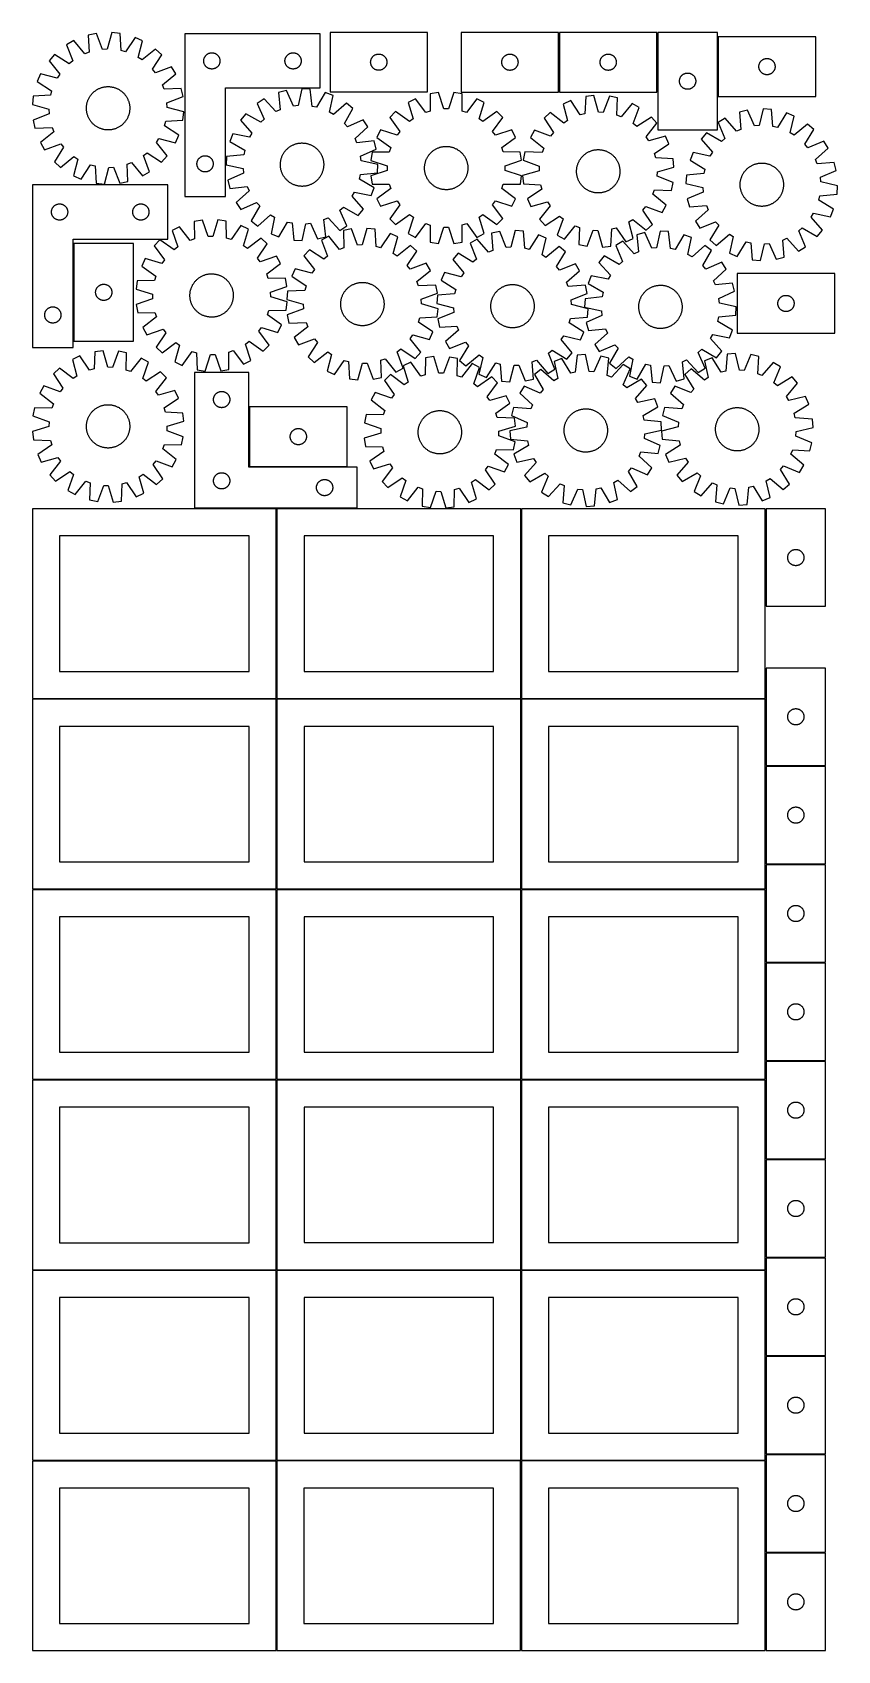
# Model space of a CAD drawing. Header units: millimetres. Extents: x 7 to 1493, y 7 to 2993.
import ezdxf

# ---------------------------------------------------------------- set-up
doc = ezdxf.new("R2010")
doc.units = ezdxf.units.MM
doc.layers.add('COMMON', color=5, linetype='CONTINUOUS', true_color=0x0000ff)
doc.layers.add('CUT', color=7, linetype='CONTINUOUS', true_color=0x000000)

msp = doc.modelspace()

# ---------------------------------------------------------------- linework, layer by layer
at = {"layer": 'COMMON'}
for p, q in [((978.9299, 2993.388458), (978.9299, 2883.388458)), ((1272.00518, 2985.263951), (1272.00518, 2875.263951)), ((82.561483, 2603.680934), (82.561483, 2423.680934)), ((406.82016, 2302.254669), (406.82016, 2192.254669)), ((407.570161, 2191.504668), (587.570161, 2191.504668)), ((457.299607, 2114.049516), (457.299607, 1764.074296)), ((908.799608, 2114.074296), (908.799608, 1764.074296)), ((1360.299609, 2114.074296), (1360.299609, 1934.074296)), ((1360.299609, 1820.223054), (1360.299609, 1764.074296)), ((6.549607, 1763.299515), (456.549607, 1763.299515)), ((457.299607, 1762.549515), (457.299607, 1412.574295)), ((458.049608, 1763.324295), (908.049608, 1763.324295)), ((908.799608, 1762.574295), (908.799608, 1412.574295)), ((909.549609, 1763.324295), (1359.549609, 1763.324295)), ((1360.299609, 1762.574295), (1360.299609, 1640.223054)), ((1360.299609, 1638.723053), (1360.299609, 1458.723053)), ((1361.04961, 1639.473053), (1471.04961, 1639.473053)), ((456.549607, 1411.799515), (6.574234, 1411.799515)), ((457.324235, 1061.074294), (457.324235, 1411.049514)), ((458.074235, 1411.824294), (908.049608, 1411.824294)), ((908.824235, 1411.074294), (908.824235, 1061.074294)), ((909.574236, 1411.824294), (1359.549609, 1411.824294)), ((1360.324236, 1411.074294), (1360.324236, 1277.123813)), ((1360.324236, 1275.623812), (1360.324236, 1095.623812)), ((1361.074237, 1276.373812), (1471.074237, 1276.373812)), ((1360.324236, 1094.123811), (1360.324236, 1061.074294)), ((1361.074237, 1094.873811), (1471.074237, 1094.873811)), ((6.574234, 1060.299513), (456.574234, 1060.299513)), ((457.324234, 1059.549513), (457.324234, 709.574293)), ((908.074235, 1060.324294), (458.074235, 1060.324294)), ((908.824235, 1059.574293), (908.824235, 709.574293)), ((1359.574236, 1060.324294), (909.574236, 1060.324294)), ((1360.324236, 1059.574293), (1360.324236, 914.123811)), ((1360.324236, 912.62381), (1360.324236, 732.62381)), ((1361.074237, 913.37381), (1471.074237, 913.37381)), ((1361.099121, 731.873809), (1471.074237, 731.873809)), ((6.574234, 708.799512), (456.549607, 708.799512)), ((457.299607, 708.049512), (457.299607, 358.074292)), ((458.074235, 708.824292), (908.049608, 708.824292)), ((908.799608, 708.074292), (908.799608, 358.074292)), ((909.574236, 708.824292), (1359.549609, 708.824292)), ((1360.299609, 549.574341), (1360.299609, 369.574341)), ((1361.099121, 368.82434), (1471.04961, 368.82434)), ((6.549607, 357.299511), (456.524767, 357.299511)), ((457.274767, 356.549511), (457.274767, 6.574291)), ((458.049608, 357.324291), (908.024768, 357.324291)), ((908.774768, 356.574291), (908.774768, 6.574291)), ((909.549609, 357.324291), (1359.524769, 357.324291)), ((1360.274769, 186.549511), (1360.274769, 6.574291))]:
    msp.add_line(p, q, dxfattribs=at)
at = {"layer": 'CUT'}
for p, q in [((124.717555, 2991.670419), (109.67011, 2988.460288)), ((109.67011, 2988.460288), (111.181087, 2956.731883)), ((136.286324, 2962.087681), (124.717555, 2991.670419)), ((153.216173, 2993.185219), (144.848581, 2962.542795)), ((168.519128, 2991.588319), (153.216173, 2993.185219)), ((170.380113, 2959.878517), (168.519128, 2991.588319)), ((287.887655, 2990.812767), (287.887655, 2690.812767)), ((537.887655, 2990.812767), (287.887655, 2990.812767)), ((537.887655, 2890.812767), (537.887655, 2990.812767)), ((736.060089, 2993.474639), (556.060089, 2993.474639)), ((556.060089, 2993.474639), (556.060089, 2883.474639)), ((736.060089, 2883.474639), (736.060089, 2993.474639)), ((978.1799, 2993.388458), (798.1799, 2993.388458)), ((798.1799, 2993.388458), (798.1799, 2883.388458)), ((978.1799, 2883.388458), (978.1799, 2993.388458)), ((1159.679901, 2993.388458), (979.679901, 2993.388458)), ((979.679901, 2993.388458), (979.679901, 2883.388458)), ((1159.679901, 2883.388458), (1159.679901, 2993.388458)), ((1161.25518, 2993.436794), (1161.25518, 2813.436794)), ((1271.25518, 2993.436794), (1161.25518, 2993.436794)), ((1271.25518, 2813.436794), (1271.25518, 2993.436794)), ((83.034413, 2978.21307), (69.715427, 2970.510138)), ((69.715427, 2970.510138), (80.957068, 2940.801549)), ((103.178535, 2953.653161), (83.034413, 2978.21307)), ((144.848581, 2962.542795), (136.286324, 2962.087681)), ((178.663941, 2957.665474), (170.380113, 2959.878517)), ((196.091023, 2984.222423), (178.663941, 2957.665474)), ((210.15153, 2977.974806), (196.091023, 2984.222423)), ((202.122564, 2947.241918), (210.15153, 2977.974806)), ((234.097773, 2962.449239), (209.317084, 2942.577344)), ((245.53949, 2952.162467), (234.097773, 2962.449239)), ((1452.755181, 2985.263951), (1272.755181, 2985.263951)), ((1272.755181, 2985.263951), (1272.755181, 2875.263951)), ((1452.755181, 2875.263951), (1452.755181, 2985.263951)), ((47.549939, 2952.533571), (37.263167, 2941.091855)), ((37.263167, 2941.091855), (57.135062, 2916.311166)), ((74.297566, 2935.400586), (47.549939, 2952.533571)), ((80.957068, 2940.801549), (74.297566, 2935.400586)), ((111.181087, 2956.731883), (103.178535, 2953.653161)), ((209.317084, 2942.577344), (202.122564, 2947.241918)), ((228.406505, 2925.41484), (245.53949, 2952.162467)), ((263.516057, 2929.996979), (233.807468, 2918.755338)), ((271.218988, 2916.677993), (263.516057, 2929.996979)), ((322.892628, 2941.198986), (322.932392, 2941.970399)), ((322.892628, 2940.426548), (322.892628, 2941.198986)), ((322.932392, 2939.655135), (322.892628, 2940.426548)), ((322.932392, 2941.970399), (323.011815, 2942.738742)), ((323.011815, 2938.886792), (322.932392, 2939.655135)), ((323.011815, 2942.738742), (323.130686, 2943.501978)), ((323.130686, 2938.123556), (323.011815, 2938.886792)), ((323.130686, 2943.501978), (323.288689, 2944.258083)), ((323.288689, 2937.367451), (323.130686, 2938.123556)), ((323.288689, 2944.258083), (323.485407, 2945.005052)), ((323.485407, 2936.620482), (323.288689, 2937.367451)), ((323.485407, 2945.005052), (323.720317, 2945.740903)), ((323.720317, 2935.884631), (323.485407, 2936.620482)), ((323.720317, 2945.740903), (323.992796, 2946.463685)), ((323.992796, 2935.161849), (323.720317, 2935.884631)), ((323.992796, 2946.463685), (324.302121, 2947.171483)), ((324.302121, 2934.454051), (323.992796, 2935.161849)), ((324.302121, 2947.171483), (324.647473, 2947.862418)), ((324.647473, 2933.763116), (324.302121, 2934.454051)), ((324.647473, 2947.862418), (325.027936, 2948.534659)), ((325.027936, 2933.090875), (324.647473, 2933.763116)), ((325.027936, 2948.534659), (325.4425, 2949.186423)), ((325.4425, 2932.439111), (325.027936, 2933.090875)), ((325.4425, 2949.186423), (325.890066, 2949.815981)), ((325.890066, 2931.809553), (325.4425, 2932.439111)), ((325.890066, 2949.815981), (326.369448, 2950.421665)), ((326.369448, 2931.203869), (325.890066, 2931.809553)), ((326.369448, 2950.421665), (326.879375, 2951.001867)), ((326.879375, 2930.623667), (326.369448, 2931.203869)), ((326.879375, 2951.001867), (327.418493, 2951.55505)), ((327.418493, 2930.070484), (326.879375, 2930.623667)), ((327.418493, 2951.55505), (327.985373, 2952.079746)), ((327.985373, 2929.545788), (327.418493, 2930.070484)), ((327.985373, 2952.079746), (328.578513, 2952.574564)), ((328.578513, 2929.05097), (327.985373, 2929.545788)), ((328.578513, 2952.574564), (329.196339, 2953.038192)), ((329.196339, 2928.587342), (328.578513, 2929.05097)), ((329.196339, 2953.038192), (329.837212, 2953.4694)), ((329.837212, 2928.156134), (329.196339, 2928.587342)), ((329.837212, 2953.4694), (330.499434, 2953.867046)), ((330.499434, 2927.758488), (329.837212, 2928.156134)), ((330.499434, 2953.867046), (331.181248, 2954.230073)), ((331.181248, 2927.395461), (330.499434, 2927.758488)), ((331.181248, 2954.230073), (331.880847, 2954.557521)), ((331.880847, 2927.068013), (331.181248, 2927.395461)), ((331.880847, 2954.557521), (332.596374, 2954.848519)), ((332.596374, 2954.848519), (333.325933, 2955.102298)), ((333.325933, 2955.102298), (334.067588, 2955.318183)), ((334.067588, 2955.318183), (334.819374, 2955.495602)), ((334.819374, 2955.495602), (335.579296, 2955.634085)), ((335.579296, 2955.634085), (336.34534, 2955.733265)), ((336.34534, 2955.733265), (337.115474, 2955.792878)), ((337.115474, 2955.792878), (337.887655, 2955.812767)), ((337.887655, 2955.812767), (338.659836, 2955.792878)), ((338.659836, 2955.792878), (339.42997, 2955.733265)), ((339.42997, 2955.733265), (340.196014, 2955.634085)), ((340.196014, 2955.634085), (340.955936, 2955.495602)), ((340.955936, 2955.495602), (341.707722, 2955.318183)), ((341.707722, 2955.318183), (342.449378, 2955.102298)), ((342.449378, 2955.102298), (343.178936, 2954.848519)), ((343.178936, 2954.848519), (343.894464, 2954.557521)), ((343.894464, 2954.557521), (344.594062, 2954.230073)), ((344.594062, 2927.395461), (343.894464, 2927.068013)), ((344.594062, 2954.230073), (345.275876, 2953.867046)), ((345.275876, 2927.758488), (344.594062, 2927.395461)), ((345.275876, 2953.867046), (345.938098, 2953.4694)), ((345.938098, 2928.156134), (345.275876, 2927.758488)), ((345.938098, 2953.4694), (346.578972, 2953.038192)), ((346.578972, 2928.587342), (345.938098, 2928.156134)), ((346.578972, 2953.038192), (347.196797, 2952.574564)), ((347.196797, 2929.05097), (346.578972, 2928.587342)), ((347.196797, 2952.574564), (347.789937, 2952.079746)), ((347.789937, 2929.545788), (347.196797, 2929.05097)), ((347.789937, 2952.079746), (348.356817, 2951.55505)), ((348.356817, 2930.070484), (347.789937, 2929.545788)), ((348.356817, 2951.55505), (348.895936, 2951.001867)), ((348.895936, 2930.623667), (348.356817, 2930.070484)), ((348.895936, 2951.001867), (349.405862, 2950.421665)), ((349.405862, 2931.203869), (348.895936, 2930.623667)), ((349.405862, 2950.421665), (349.885244, 2949.815981)), ((349.885244, 2931.809553), (349.405862, 2931.203869)), ((349.885244, 2949.815981), (350.33281, 2949.186423)), ((350.33281, 2932.439111), (349.885244, 2931.809553)), ((350.33281, 2949.186423), (350.747375, 2948.534659)), ((350.747375, 2933.090875), (350.33281, 2932.439111)), ((350.747375, 2948.534659), (351.127837, 2947.862418)), ((351.127837, 2933.763116), (350.747375, 2933.090875)), ((351.127837, 2947.862418), (351.473189, 2947.171483)), ((351.473189, 2934.454051), (351.127837, 2933.763116)), ((351.473189, 2947.171483), (351.782515, 2946.463685)), ((351.782515, 2935.161849), (351.473189, 2934.454051)), ((351.782515, 2946.463685), (352.054994, 2945.740903)), ((352.054994, 2935.884631), (351.782515, 2935.161849)), ((352.054994, 2945.740903), (352.289903, 2945.005052)), ((352.289903, 2936.620482), (352.054994, 2935.884631)), ((352.289903, 2945.005052), (352.486621, 2944.258083)), ((352.486621, 2937.367451), (352.289903, 2936.620482)), ((352.486621, 2944.258083), (352.644624, 2943.501978)), ((352.644624, 2938.123556), (352.486621, 2937.367451)), ((352.644624, 2943.501978), (352.763495, 2942.738742)), ((352.763495, 2938.886792), (352.644624, 2938.123556)), ((352.763495, 2942.738742), (352.842918, 2941.970399)), ((352.842918, 2939.655135), (352.763495, 2938.886792)), ((352.842918, 2941.970399), (352.882682, 2941.198986)), ((352.882682, 2940.426548), (352.842918, 2939.655135)), ((352.882682, 2941.198986), (352.882682, 2940.426548)), ((472.892628, 2941.198986), (472.932392, 2941.970399)), ((472.892628, 2940.426548), (472.892628, 2941.198986)), ((472.932392, 2939.655135), (472.892628, 2940.426548)), ((472.932392, 2941.970399), (473.011815, 2942.738742)), ((473.011815, 2938.886792), (472.932392, 2939.655135)), ((473.011815, 2942.738742), (473.130686, 2943.501978)), ((473.130686, 2938.123556), (473.011815, 2938.886792)), ((473.130686, 2943.501978), (473.288689, 2944.258083)), ((473.288689, 2937.367451), (473.130686, 2938.123556)), ((473.288689, 2944.258083), (473.485407, 2945.005052)), ((473.485407, 2936.620482), (473.288689, 2937.367451)), ((473.485407, 2945.005052), (473.720317, 2945.740903)), ((473.720317, 2935.884631), (473.485407, 2936.620482)), ((473.720317, 2945.740903), (473.992796, 2946.463685)), ((473.992796, 2935.161849), (473.720317, 2935.884631)), ((473.992796, 2946.463685), (474.302121, 2947.171483)), ((474.302121, 2934.454051), (473.992796, 2935.161849)), ((474.302121, 2947.171483), (474.647473, 2947.862418)), ((474.647473, 2933.763116), (474.302121, 2934.454051)), ((474.647473, 2947.862418), (475.027936, 2948.534659)), ((475.027936, 2933.090875), (474.647473, 2933.763116)), ((475.027936, 2948.534659), (475.4425, 2949.186423)), ((475.4425, 2932.439111), (475.027936, 2933.090875)), ((475.4425, 2949.186423), (475.890066, 2949.815981)), ((475.890066, 2931.809553), (475.4425, 2932.439111)), ((475.890066, 2949.815981), (476.369448, 2950.421665)), ((476.369448, 2931.203869), (475.890066, 2931.809553)), ((476.369448, 2950.421665), (476.879375, 2951.001867)), ((476.879375, 2930.623667), (476.369448, 2931.203869)), ((476.879375, 2951.001867), (477.418493, 2951.55505)), ((477.418493, 2930.070484), (476.879375, 2930.623667)), ((477.418493, 2951.55505), (477.985373, 2952.079746)), ((477.985373, 2929.545788), (477.418493, 2930.070484)), ((477.985373, 2952.079746), (478.578513, 2952.574564)), ((478.578513, 2929.05097), (477.985373, 2929.545788)), ((478.578513, 2952.574564), (479.196339, 2953.038192)), ((479.196339, 2928.587342), (478.578513, 2929.05097)), ((479.196339, 2953.038192), (479.837212, 2953.4694)), ((479.837212, 2928.156134), (479.196339, 2928.587342)), ((479.837212, 2953.4694), (480.499434, 2953.867046)), ((480.499434, 2927.758488), (479.837212, 2928.156134)), ((480.499434, 2953.867046), (481.181248, 2954.230073)), ((481.181248, 2927.395461), (480.499434, 2927.758488)), ((481.181248, 2954.230073), (481.880847, 2954.557521)), ((481.880847, 2927.068013), (481.181248, 2927.395461)), ((481.880847, 2954.557521), (482.596374, 2954.848519)), ((482.596374, 2954.848519), (483.325933, 2955.102298)), ((483.325933, 2955.102298), (484.067588, 2955.318183)), ((484.067588, 2955.318183), (484.819374, 2955.495602)), ((484.819374, 2955.495602), (485.579296, 2955.634085)), ((485.579296, 2955.634085), (486.34534, 2955.733265)), ((486.34534, 2955.733265), (487.115474, 2955.792878)), ((487.115474, 2955.792878), (487.887655, 2955.812767)), ((487.887655, 2955.812767), (488.659836, 2955.792878)), ((488.659836, 2955.792878), (489.42997, 2955.733265)), ((489.42997, 2955.733265), (490.196014, 2955.634085)), ((490.196014, 2955.634085), (490.955936, 2955.495602)), ((490.955936, 2955.495602), (491.707722, 2955.318183)), ((491.707722, 2955.318183), (492.449378, 2955.102298)), ((492.449378, 2955.102298), (493.178936, 2954.848519)), ((493.178936, 2954.848519), (493.894464, 2954.557521)), ((493.894464, 2954.557521), (494.594062, 2954.230073)), ((494.594062, 2927.395461), (493.894464, 2927.068013)), ((494.594062, 2954.230073), (495.275876, 2953.867046)), ((495.275876, 2927.758488), (494.594062, 2927.395461)), ((495.275876, 2953.867046), (495.938098, 2953.4694)), ((495.938098, 2928.156134), (495.275876, 2927.758488)), ((495.938098, 2953.4694), (496.578972, 2953.038192)), ((496.578972, 2928.587342), (495.938098, 2928.156134)), ((496.578972, 2953.038192), (497.196797, 2952.574564)), ((497.196797, 2929.05097), (496.578972, 2928.587342)), ((497.196797, 2952.574564), (497.789937, 2952.079746)), ((497.789937, 2929.545788), (497.196797, 2929.05097)), ((497.789937, 2952.079746), (498.356817, 2951.55505)), ((498.356817, 2930.070484), (497.789937, 2929.545788)), ((498.356817, 2951.55505), (498.895936, 2951.001867)), ((498.895936, 2930.623667), (498.356817, 2930.070484)), ((498.895936, 2951.001867), (499.405862, 2950.421665)), ((499.405862, 2931.203869), (498.895936, 2930.623667)), ((499.405862, 2950.421665), (499.885244, 2949.815981)), ((499.885244, 2931.809553), (499.405862, 2931.203869)), ((499.885244, 2949.815981), (500.33281, 2949.186423)), ((500.33281, 2932.439111), (499.885244, 2931.809553)), ((500.33281, 2949.186423), (500.747375, 2948.534659)), ((500.747375, 2933.090875), (500.33281, 2932.439111)), ((500.747375, 2948.534659), (501.127837, 2947.862418)), ((501.127837, 2933.763116), (500.747375, 2933.090875)), ((501.127837, 2947.862418), (501.473189, 2947.171483)), ((501.473189, 2934.454051), (501.127837, 2933.763116)), ((501.473189, 2947.171483), (501.782515, 2946.463685)), ((501.782515, 2935.161849), (501.473189, 2934.454051)), ((501.782515, 2946.463685), (502.054994, 2945.740903)), ((502.054994, 2935.884631), (501.782515, 2935.161849)), ((502.054994, 2945.740903), (502.289903, 2945.005052)), ((502.289903, 2936.620482), (502.054994, 2935.884631)), ((502.289903, 2945.005052), (502.486621, 2944.258083)), ((502.486621, 2937.367451), (502.289903, 2936.620482)), ((502.486621, 2944.258083), (502.644624, 2943.501978)), ((502.644624, 2938.123556), (502.486621, 2937.367451)), ((502.644624, 2943.501978), (502.763495, 2942.738742)), ((502.763495, 2938.886792), (502.644624, 2938.123556)), ((502.763495, 2942.738742), (502.842918, 2941.970399)), ((502.842918, 2939.655135), (502.763495, 2938.886792)), ((502.842918, 2941.970399), (502.882682, 2941.198986)), ((502.882682, 2940.426548), (502.842918, 2939.655135)), ((502.882682, 2941.198986), (502.882682, 2940.426548)), ((631.060089, 2938.474639), (631.079978, 2939.246821)), ((631.079978, 2937.702458), (631.060089, 2938.474639)), ((631.079978, 2939.246821), (631.139591, 2940.016954)), ((631.139591, 2936.932324), (631.079978, 2937.702458)), ((631.139591, 2940.016954), (631.238771, 2940.782998)), ((631.238771, 2936.166281), (631.139591, 2936.932324)), ((631.238771, 2940.782998), (631.377254, 2941.54292)), ((631.377254, 2935.406358), (631.238771, 2936.166281)), ((631.377254, 2941.54292), (631.554673, 2942.294706)), ((631.554673, 2934.654572), (631.377254, 2935.406358)), ((631.554673, 2942.294706), (631.770559, 2943.036362)), ((631.770559, 2933.912917), (631.554673, 2934.654572)), ((631.770559, 2943.036362), (632.024337, 2943.765921)), ((632.024337, 2933.183358), (631.770559, 2933.912917)), ((632.024337, 2943.765921), (632.315336, 2944.481448)), ((632.315336, 2932.467831), (632.024337, 2933.183358)), ((632.315336, 2944.481448), (632.642783, 2945.181046)), ((632.642783, 2931.768232), (632.315336, 2932.467831)), ((632.642783, 2945.181046), (633.005811, 2945.86286)), ((633.005811, 2931.086418), (632.642783, 2931.768232)), ((633.005811, 2945.86286), (633.403456, 2946.525082)), ((633.403456, 2930.424196), (633.005811, 2931.086418)), ((633.403456, 2946.525082), (633.834664, 2947.165956)), ((633.834664, 2929.783323), (633.403456, 2930.424196)), ((633.834664, 2947.165956), (634.298292, 2947.783781)), ((634.298292, 2929.165497), (633.834664, 2929.783323)), ((634.298292, 2947.783781), (634.79311, 2948.376921)), ((634.79311, 2928.572357), (634.298292, 2929.165497)), ((634.79311, 2948.376921), (635.317807, 2948.943802)), ((635.317807, 2928.005477), (634.79311, 2928.572357)), ((635.317807, 2948.943802), (635.870989, 2949.48292)), ((635.870989, 2927.466359), (635.317807, 2928.005477)), ((635.870989, 2949.48292), (636.451192, 2949.992846)), ((636.451192, 2926.956433), (635.870989, 2927.466359)), ((636.451192, 2949.992846), (637.056875, 2950.472228)), ((637.056875, 2950.472228), (637.686434, 2950.919794)), ((637.686434, 2950.919794), (638.338197, 2951.334359)), ((638.338197, 2951.334359), (639.010438, 2951.714821)), ((639.010438, 2951.714821), (639.701373, 2952.060173)), ((639.701373, 2952.060173), (640.409171, 2952.369499)), ((640.409171, 2952.369499), (641.131954, 2952.641978)), ((641.131954, 2952.641978), (641.867805, 2952.876887)), ((641.867805, 2952.876887), (642.614773, 2953.073605)), ((642.614773, 2953.073605), (643.370878, 2953.231609)), ((643.370878, 2953.231609), (644.134114, 2953.350479)), ((644.134114, 2953.350479), (644.902457, 2953.429902)), ((644.902457, 2953.429902), (645.673871, 2953.469666)), ((645.673871, 2953.469666), (646.446308, 2953.469666)), ((646.446308, 2953.469666), (647.217721, 2953.429902)), ((647.217721, 2953.429902), (647.986065, 2953.350479)), ((647.986065, 2953.350479), (648.749301, 2953.231609)), ((648.749301, 2953.231609), (649.505405, 2953.073605)), ((649.505405, 2953.073605), (650.252374, 2952.876887)), ((650.252374, 2952.876887), (650.988225, 2952.641978)), ((650.988225, 2952.641978), (651.711008, 2952.369499)), ((651.711008, 2952.369499), (652.418805, 2952.060173)), ((652.418805, 2952.060173), (653.109741, 2951.714821)), ((653.109741, 2951.714821), (653.781981, 2951.334359)), ((653.781981, 2951.334359), (654.433745, 2950.919794)), ((654.433745, 2950.919794), (655.063304, 2950.472228)), ((655.063304, 2950.472228), (655.668987, 2949.992846)), ((655.668987, 2949.992846), (656.249189, 2949.48292)), ((656.249189, 2927.466359), (655.668987, 2926.956433)), ((656.249189, 2949.48292), (656.802372, 2948.943802)), ((656.802372, 2928.005477), (656.249189, 2927.466359)), ((656.802372, 2948.943802), (657.327068, 2948.376921)), ((657.327068, 2928.572357), (656.802372, 2928.005477)), ((657.327068, 2948.376921), (657.821886, 2947.783781)), ((657.821886, 2929.165497), (657.327068, 2928.572357)), ((657.821886, 2947.783781), (658.285514, 2947.165956)), ((658.285514, 2929.783323), (657.821886, 2929.165497)), ((658.285514, 2947.165956), (658.716723, 2946.525082)), ((658.716723, 2930.424196), (658.285514, 2929.783323)), ((658.716723, 2946.525082), (659.114368, 2945.86286)), ((659.114368, 2931.086418), (658.716723, 2930.424196)), ((659.114368, 2945.86286), (659.477396, 2945.181046)), ((659.477396, 2931.768232), (659.114368, 2931.086418)), ((659.477396, 2945.181046), (659.804843, 2944.481448)), ((659.804843, 2932.467831), (659.477396, 2931.768232)), ((659.804843, 2944.481448), (660.095842, 2943.765921)), ((660.095842, 2933.183358), (659.804843, 2932.467831)), ((660.095842, 2943.765921), (660.34962, 2943.036362)), ((660.34962, 2933.912917), (660.095842, 2933.183358)), ((660.34962, 2943.036362), (660.565505, 2942.294706)), ((660.565505, 2934.654572), (660.34962, 2933.912917)), ((660.565505, 2942.294706), (660.742925, 2941.54292)), ((660.742925, 2935.406358), (660.565505, 2934.654572)), ((660.742925, 2941.54292), (660.881408, 2940.782998)), ((660.881408, 2936.166281), (660.742925, 2935.406358)), ((660.881408, 2940.782998), (660.980587, 2940.016954)), ((660.980587, 2936.932324), (660.881408, 2936.166281)), ((660.980587, 2940.016954), (661.040201, 2939.246821)), ((661.040201, 2937.702458), (660.980587, 2936.932324)), ((661.040201, 2939.246821), (661.060089, 2938.474639)), ((661.060089, 2938.474639), (661.040201, 2937.702458)), ((873.1799, 2938.388458), (873.199789, 2939.160639)), ((873.199789, 2937.616276), (873.1799, 2938.388458)), ((873.199789, 2939.160639), (873.259402, 2939.930773)), ((873.259402, 2936.846143), (873.199789, 2937.616276)), ((873.259402, 2939.930773), (873.358582, 2940.696816)), ((873.358582, 2936.080099), (873.259402, 2936.846143)), ((873.358582, 2940.696816), (873.497065, 2941.456739)), ((873.497065, 2935.320177), (873.358582, 2936.080099)), ((873.497065, 2941.456739), (873.674484, 2942.208524)), ((873.674484, 2934.568391), (873.497065, 2935.320177)), ((873.674484, 2942.208524), (873.89037, 2942.95018)), ((873.89037, 2933.826735), (873.674484, 2934.568391)), ((873.89037, 2942.95018), (874.144148, 2943.679739)), ((874.144148, 2933.097176), (873.89037, 2933.826735)), ((874.144148, 2943.679739), (874.435147, 2944.395266)), ((874.435147, 2932.381649), (874.144148, 2933.097176)), ((874.435147, 2944.395266), (874.762594, 2945.094864)), ((874.762594, 2931.682051), (874.435147, 2932.381649)), ((874.762594, 2945.094864), (875.125622, 2945.776679)), ((875.125622, 2931.000237), (874.762594, 2931.682051)), ((875.125622, 2945.776679), (875.523267, 2946.4389)), ((875.523267, 2930.338015), (875.125622, 2931.000237)), ((875.523267, 2946.4389), (875.954475, 2947.079774)), ((875.954475, 2929.697141), (875.523267, 2930.338015)), ((875.954475, 2947.079774), (876.418103, 2947.6976)), ((876.418103, 2929.079315), (875.954475, 2929.697141)), ((876.418103, 2947.6976), (876.912921, 2948.290739)), ((876.912921, 2928.486176), (876.418103, 2929.079315)), ((876.912921, 2948.290739), (877.437618, 2948.85762)), ((877.437618, 2927.919295), (876.912921, 2928.486176)), ((877.437618, 2948.85762), (877.9908, 2949.396738)), ((877.9908, 2927.380177), (877.437618, 2927.919295)), ((877.9908, 2949.396738), (878.571003, 2949.906664)), ((878.571003, 2926.870251), (877.9908, 2927.380177)), ((878.571003, 2949.906664), (879.176686, 2950.386046)), ((879.176686, 2950.386046), (879.806245, 2950.833613)), ((879.806245, 2950.833613), (880.458008, 2951.248177)), ((880.458008, 2951.248177), (881.130249, 2951.62864)), ((881.130249, 2951.62864), (881.821185, 2951.973992)), ((881.821185, 2951.973992), (882.528982, 2952.283317)), ((882.528982, 2952.283317), (883.251765, 2952.555796)), ((883.251765, 2952.555796), (883.987616, 2952.790706)), ((883.987616, 2952.790706), (884.734584, 2952.987423)), ((884.734584, 2952.987423), (885.490689, 2953.145427)), ((885.490689, 2953.145427), (886.253925, 2953.264298)), ((886.253925, 2953.264298), (887.022268, 2953.34372)), ((887.022268, 2953.34372), (887.793682, 2953.383485)), ((887.793682, 2953.383485), (888.566119, 2953.383485)), ((888.566119, 2953.383485), (889.337532, 2953.34372)), ((889.337532, 2953.34372), (890.105876, 2953.264298)), ((890.105876, 2953.264298), (890.869112, 2953.145427)), ((890.869112, 2953.145427), (891.625217, 2952.987423)), ((891.625217, 2952.987423), (892.372185, 2952.790706)), ((892.372185, 2952.790706), (893.108036, 2952.555796)), ((893.108036, 2952.555796), (893.830819, 2952.283317)), ((893.830819, 2952.283317), (894.538616, 2951.973992)), ((894.538616, 2951.973992), (895.229552, 2951.62864)), ((895.229552, 2951.62864), (895.901792, 2951.248177)), ((895.901792, 2951.248177), (896.553556, 2950.833613)), ((896.553556, 2950.833613), (897.183115, 2950.386046)), ((897.183115, 2950.386046), (897.788798, 2949.906664)), ((897.788798, 2949.906664), (898.369, 2949.396738)), ((898.369, 2927.380177), (897.788798, 2926.870251)), ((898.369, 2949.396738), (898.922183, 2948.85762)), ((898.922183, 2927.919295), (898.369, 2927.380177)), ((898.922183, 2948.85762), (899.446879, 2948.290739)), ((899.446879, 2928.486176), (898.922183, 2927.919295)), ((899.446879, 2948.290739), (899.941697, 2947.6976)), ((899.941697, 2929.079315), (899.446879, 2928.486176)), ((899.941697, 2947.6976), (900.405325, 2947.079774)), ((900.405325, 2929.697141), (899.941697, 2929.079315)), ((900.405325, 2947.079774), (900.836534, 2946.4389)), ((900.836534, 2930.338015), (900.405325, 2929.697141)), ((900.836534, 2946.4389), (901.234179, 2945.776679)), ((901.234179, 2931.000237), (900.836534, 2930.338015)), ((901.234179, 2945.776679), (901.597207, 2945.094864)), ((901.597207, 2931.682051), (901.234179, 2931.000237)), ((901.597207, 2945.094864), (901.924654, 2944.395266)), ((901.924654, 2932.381649), (901.597207, 2931.682051)), ((901.924654, 2944.395266), (902.215653, 2943.679739)), ((902.215653, 2933.097176), (901.924654, 2932.381649)), ((902.215653, 2943.679739), (902.469431, 2942.95018)), ((902.469431, 2933.826735), (902.215653, 2933.097176)), ((902.469431, 2942.95018), (902.685316, 2942.208524)), ((902.685316, 2934.568391), (902.469431, 2933.826735)), ((902.685316, 2942.208524), (902.862736, 2941.456739)), ((902.862736, 2935.320177), (902.685316, 2934.568391)), ((902.862736, 2941.456739), (903.001219, 2940.696816)), ((903.001219, 2936.080099), (902.862736, 2935.320177)), ((903.001219, 2940.696816), (903.100399, 2939.930773)), ((903.100399, 2936.846143), (903.001219, 2936.080099)), ((903.100399, 2939.930773), (903.160012, 2939.160639)), ((903.160012, 2937.616276), (903.100399, 2936.846143)), ((903.160012, 2939.160639), (903.1799, 2938.388458)), ((903.1799, 2938.388458), (903.160012, 2937.616276)), ((1054.679901, 2938.388458), (1054.69979, 2939.160639)), ((1054.69979, 2937.616276), (1054.679901, 2938.388458)), ((1054.69979, 2939.160639), (1054.759403, 2939.930773)), ((1054.759403, 2936.846143), (1054.69979, 2937.616276)), ((1054.759403, 2939.930773), (1054.858583, 2940.696816)), ((1054.858583, 2936.080099), (1054.759403, 2936.846143)), ((1054.858583, 2940.696816), (1054.997066, 2941.456739)), ((1054.997066, 2935.320177), (1054.858583, 2936.080099)), ((1054.997066, 2941.456739), (1055.174485, 2942.208524)), ((1055.174485, 2934.568391), (1054.997066, 2935.320177)), ((1055.174485, 2942.208524), (1055.390371, 2942.95018)), ((1055.390371, 2933.826735), (1055.174485, 2934.568391)), ((1055.390371, 2942.95018), (1055.644149, 2943.679739)), ((1055.644149, 2933.097176), (1055.390371, 2933.826735)), ((1055.644149, 2943.679739), (1055.935148, 2944.395266)), ((1055.935148, 2932.381649), (1055.644149, 2933.097176)), ((1055.935148, 2944.395266), (1056.262595, 2945.094864)), ((1056.262595, 2931.682051), (1055.935148, 2932.381649)), ((1056.262595, 2945.094864), (1056.625623, 2945.776679)), ((1056.625623, 2931.000237), (1056.262595, 2931.682051)), ((1056.625623, 2945.776679), (1057.023268, 2946.4389)), ((1057.023268, 2930.338015), (1056.625623, 2931.000237)), ((1057.023268, 2946.4389), (1057.454476, 2947.079774)), ((1057.454476, 2929.697141), (1057.023268, 2930.338015)), ((1057.454476, 2947.079774), (1057.918104, 2947.6976)), ((1057.918104, 2929.079315), (1057.454476, 2929.697141)), ((1057.918104, 2947.6976), (1058.412922, 2948.290739)), ((1058.412922, 2928.486176), (1057.918104, 2929.079315)), ((1058.412922, 2948.290739), (1058.937619, 2948.85762)), ((1058.937619, 2927.919295), (1058.412922, 2928.486176)), ((1058.937619, 2948.85762), (1059.490801, 2949.396738)), ((1059.490801, 2927.380177), (1058.937619, 2927.919295)), ((1059.490801, 2949.396738), (1060.071004, 2949.906664)), ((1060.071004, 2926.870251), (1059.490801, 2927.380177)), ((1060.071004, 2949.906664), (1060.676687, 2950.386046)), ((1060.676687, 2950.386046), (1061.306246, 2950.833613)), ((1061.306246, 2950.833613), (1061.958009, 2951.248177)), ((1061.958009, 2951.248177), (1062.63025, 2951.62864)), ((1062.63025, 2951.62864), (1063.321186, 2951.973992)), ((1063.321186, 2951.973992), (1064.028983, 2952.283317)), ((1064.028983, 2952.283317), (1064.751766, 2952.555796)), ((1064.751766, 2952.555796), (1065.487617, 2952.790706)), ((1065.487617, 2952.790706), (1066.234585, 2952.987423)), ((1066.234585, 2952.987423), (1066.99069, 2953.145427)), ((1066.99069, 2953.145427), (1067.753926, 2953.264298)), ((1067.753926, 2953.264298), (1068.522269, 2953.34372)), ((1068.522269, 2953.34372), (1069.293683, 2953.383485)), ((1069.293683, 2953.383485), (1070.06612, 2953.383485)), ((1070.06612, 2953.383485), (1070.837533, 2953.34372)), ((1070.837533, 2953.34372), (1071.605877, 2953.264298)), ((1071.605877, 2953.264298), (1072.369113, 2953.145427)), ((1072.369113, 2953.145427), (1073.125218, 2952.987423)), ((1073.125218, 2952.987423), (1073.872186, 2952.790706)), ((1073.872186, 2952.790706), (1074.608037, 2952.555796)), ((1074.608037, 2952.555796), (1075.33082, 2952.283317)), ((1075.33082, 2952.283317), (1076.038617, 2951.973992)), ((1076.038617, 2951.973992), (1076.729553, 2951.62864)), ((1076.729553, 2951.62864), (1077.401793, 2951.248177)), ((1077.401793, 2951.248177), (1078.053557, 2950.833613)), ((1078.053557, 2950.833613), (1078.683116, 2950.386046)), ((1078.683116, 2950.386046), (1079.288799, 2949.906664)), ((1079.288799, 2949.906664), (1079.869001, 2949.396738)), ((1079.869001, 2927.380177), (1079.288799, 2926.870251)), ((1079.869001, 2949.396738), (1080.422184, 2948.85762)), ((1080.422184, 2927.919295), (1079.869001, 2927.380177)), ((1080.422184, 2948.85762), (1080.94688, 2948.290739)), ((1080.94688, 2928.486176), (1080.422184, 2927.919295)), ((1080.94688, 2948.290739), (1081.441698, 2947.6976)), ((1081.441698, 2929.079315), (1080.94688, 2928.486176)), ((1081.441698, 2947.6976), (1081.905326, 2947.079774)), ((1081.905326, 2929.697141), (1081.441698, 2929.079315)), ((1081.905326, 2947.079774), (1082.336535, 2946.4389)), ((1082.336535, 2930.338015), (1081.905326, 2929.697141)), ((1082.336535, 2946.4389), (1082.73418, 2945.776679)), ((1082.73418, 2931.000237), (1082.336535, 2930.338015)), ((1082.73418, 2945.776679), (1083.097208, 2945.094864)), ((1083.097208, 2931.682051), (1082.73418, 2931.000237)), ((1083.097208, 2945.094864), (1083.424655, 2944.395266)), ((1083.424655, 2932.381649), (1083.097208, 2931.682051)), ((1083.424655, 2944.395266), (1083.715654, 2943.679739)), ((1083.715654, 2933.097176), (1083.424655, 2932.381649)), ((1083.715654, 2943.679739), (1083.969432, 2942.95018)), ((1083.969432, 2933.826735), (1083.715654, 2933.097176)), ((1083.969432, 2942.95018), (1084.185317, 2942.208524)), ((1084.185317, 2934.568391), (1083.969432, 2933.826735)), ((1084.185317, 2942.208524), (1084.362737, 2941.456739)), ((1084.362737, 2935.320177), (1084.185317, 2934.568391)), ((1084.362737, 2941.456739), (1084.50122, 2940.696816)), ((1084.50122, 2936.080099), (1084.362737, 2935.320177)), ((1084.50122, 2940.696816), (1084.6004, 2939.930773)), ((1084.6004, 2936.846143), (1084.50122, 2936.080099)), ((1084.6004, 2939.930773), (1084.660013, 2939.160639)), ((1084.660013, 2937.616276), (1084.6004, 2936.846143)), ((1084.660013, 2939.160639), (1084.679901, 2938.388458)), ((1084.679901, 2938.388458), (1084.660013, 2937.616276)), ((1347.755181, 2930.263951), (1347.775069, 2931.036132)), ((1347.775069, 2929.49177), (1347.755181, 2930.263951)), ((1347.775069, 2931.036132), (1347.834683, 2931.806266)), ((1347.834683, 2928.721636), (1347.775069, 2929.49177)), ((1347.834683, 2931.806266), (1347.933862, 2932.57231)), ((1347.933862, 2927.955592), (1347.834683, 2928.721636)), ((1347.933862, 2932.57231), (1348.072345, 2933.332232)), ((1348.072345, 2927.19567), (1347.933862, 2927.955592)), ((1348.072345, 2933.332232), (1348.249765, 2934.084018)), ((1348.249765, 2926.443884), (1348.072345, 2927.19567)), ((1348.249765, 2934.084018), (1348.46565, 2934.825673)), ((1348.46565, 2934.825673), (1348.719428, 2935.555232)), ((1348.719428, 2935.555232), (1349.010427, 2936.270759)), ((1349.010427, 2936.270759), (1349.337874, 2936.970358)), ((1349.337874, 2936.970358), (1349.700902, 2937.652172)), ((1349.700902, 2937.652172), (1350.098547, 2938.314394)), ((1350.098547, 2938.314394), (1350.529756, 2938.955267)), ((1350.529756, 2938.955267), (1350.993384, 2939.573093)), ((1350.993384, 2939.573093), (1351.488202, 2940.166233)), ((1351.488202, 2940.166233), (1352.012898, 2940.733113)), ((1352.012898, 2940.733113), (1352.566081, 2941.272231)), ((1352.566081, 2941.272231), (1353.146283, 2941.782158)), ((1353.146283, 2941.782158), (1353.751967, 2942.26154)), ((1353.751967, 2942.26154), (1354.381525, 2942.709106)), ((1354.381525, 2942.709106), (1355.033289, 2943.12367)), ((1355.033289, 2943.12367), (1355.70553, 2943.504133)), ((1355.70553, 2943.504133), (1356.396465, 2943.849485)), ((1356.396465, 2943.849485), (1357.104262, 2944.15881)), ((1357.104262, 2944.15881), (1357.827045, 2944.431289)), ((1357.827045, 2944.431289), (1358.562896, 2944.666199)), ((1358.562896, 2944.666199), (1359.309865, 2944.862916)), ((1359.309865, 2944.862916), (1360.065969, 2945.02092)), ((1360.065969, 2945.02092), (1360.829205, 2945.139791)), ((1360.829205, 2945.139791), (1361.597549, 2945.219214)), ((1361.597549, 2945.219214), (1362.368962, 2945.258978)), ((1362.368962, 2945.258978), (1363.141399, 2945.258978)), ((1363.141399, 2945.258978), (1363.912813, 2945.219214)), ((1363.912813, 2945.219214), (1364.681156, 2945.139791)), ((1364.681156, 2945.139791), (1365.444392, 2945.02092)), ((1365.444392, 2945.02092), (1366.200497, 2944.862916)), ((1366.200497, 2944.862916), (1366.947465, 2944.666199)), ((1366.947465, 2944.666199), (1367.683316, 2944.431289)), ((1367.683316, 2944.431289), (1368.406099, 2944.15881)), ((1368.406099, 2944.15881), (1369.113897, 2943.849485)), ((1369.113897, 2943.849485), (1369.804832, 2943.504133)), ((1369.804832, 2943.504133), (1370.477073, 2943.12367)), ((1370.477073, 2943.12367), (1371.128837, 2942.709106)), ((1371.128837, 2942.709106), (1371.758395, 2942.26154)), ((1371.758395, 2942.26154), (1372.364078, 2941.782158)), ((1372.364078, 2941.782158), (1372.944281, 2941.272231)), ((1372.944281, 2941.272231), (1373.497464, 2940.733113)), ((1373.497464, 2940.733113), (1374.02216, 2940.166233)), ((1374.02216, 2940.166233), (1374.516978, 2939.573093)), ((1374.516978, 2939.573093), (1374.980606, 2938.955267)), ((1374.980606, 2938.955267), (1375.411814, 2938.314394)), ((1375.411814, 2938.314394), (1375.809459, 2937.652172)), ((1375.809459, 2937.652172), (1376.172487, 2936.970358)), ((1376.172487, 2936.970358), (1376.499934, 2936.270759)), ((1376.499934, 2936.270759), (1376.790933, 2935.555232)), ((1376.790933, 2935.555232), (1377.044711, 2934.825673)), ((1377.044711, 2934.825673), (1377.260597, 2934.084018)), ((1377.260597, 2934.084018), (1377.438016, 2933.332232)), ((1377.438016, 2927.19567), (1377.260597, 2926.443884)), ((1377.438016, 2933.332232), (1377.576499, 2932.57231)), ((1377.576499, 2927.955592), (1377.438016, 2927.19567)), ((1377.576499, 2932.57231), (1377.675679, 2931.806266)), ((1377.675679, 2928.721636), (1377.576499, 2927.955592)), ((1377.675679, 2931.806266), (1377.735292, 2931.036132)), ((1377.735292, 2929.49177), (1377.675679, 2928.721636)), ((1377.735292, 2931.036132), (1377.755181, 2930.263951)), ((1377.755181, 2930.263951), (1377.735292, 2929.49177)), ((21.7376, 2917.145611), (15.489984, 2903.085105)), ((15.489984, 2903.085105), (42.046933, 2885.658022)), ((52.470489, 2909.116645), (21.7376, 2917.145611)), ((57.135062, 2916.311166), (52.470489, 2909.116645)), ((233.807468, 2918.755338), (228.406505, 2925.41484)), ((246.65908, 2896.533871), (271.218988, 2916.677993)), ((332.596374, 2926.777015), (331.880847, 2927.068013)), ((333.325933, 2926.523236), (332.596374, 2926.777015)), ((334.067588, 2926.307351), (333.325933, 2926.523236)), ((334.819374, 2926.129932), (334.067588, 2926.307351)), ((335.579296, 2925.991449), (334.819374, 2926.129932)), ((336.34534, 2925.892269), (335.579296, 2925.991449)), ((337.115474, 2925.832656), (336.34534, 2925.892269)), ((337.887655, 2925.812767), (337.115474, 2925.832656)), ((338.659836, 2925.832656), (337.887655, 2925.812767)), ((339.42997, 2925.892269), (338.659836, 2925.832656)), ((340.196014, 2925.991449), (339.42997, 2925.892269)), ((340.955936, 2926.129932), (340.196014, 2925.991449)), ((341.707722, 2926.307351), (340.955936, 2926.129932)), ((342.449378, 2926.523236), (341.707722, 2926.307351)), ((343.178936, 2926.777015), (342.449378, 2926.523236)), ((343.894464, 2927.068013), (343.178936, 2926.777015)), ((482.596374, 2926.777015), (481.880847, 2927.068013)), ((483.325933, 2926.523236), (482.596374, 2926.777015)), ((484.067588, 2926.307351), (483.325933, 2926.523236)), ((484.819374, 2926.129932), (484.067588, 2926.307351)), ((485.579296, 2925.991449), (484.819374, 2926.129932)), ((486.34534, 2925.892269), (485.579296, 2925.991449)), ((487.115474, 2925.832656), (486.34534, 2925.892269)), ((487.887655, 2925.812767), (487.115474, 2925.832656)), ((488.659836, 2925.832656), (487.887655, 2925.812767)), ((489.42997, 2925.892269), (488.659836, 2925.832656)), ((490.196014, 2925.991449), (489.42997, 2925.892269)), ((490.955936, 2926.129932), (490.196014, 2925.991449)), ((491.707722, 2926.307351), (490.955936, 2926.129932)), ((492.449378, 2926.523236), (491.707722, 2926.307351)), ((493.178936, 2926.777015), (492.449378, 2926.523236)), ((493.894464, 2927.068013), (493.178936, 2926.777015)), ((637.056875, 2926.477051), (636.451192, 2926.956433)), ((637.686434, 2926.029484), (637.056875, 2926.477051)), ((638.338197, 2925.61492), (637.686434, 2926.029484)), ((639.010438, 2925.234457), (638.338197, 2925.61492)), ((639.701373, 2924.889105), (639.010438, 2925.234457)), ((640.409171, 2924.57978), (639.701373, 2924.889105)), ((641.131954, 2924.307301), (640.409171, 2924.57978)), ((641.867805, 2924.072391), (641.131954, 2924.307301)), ((642.614773, 2923.875674), (641.867805, 2924.072391)), ((643.370878, 2923.71767), (642.614773, 2923.875674)), ((644.134114, 2923.598799), (643.370878, 2923.71767)), ((644.902457, 2923.519376), (644.134114, 2923.598799)), ((645.673871, 2923.479612), (644.902457, 2923.519376)), ((646.446308, 2923.479612), (645.673871, 2923.479612)), ((647.217721, 2923.519376), (646.446308, 2923.479612)), ((647.986065, 2923.598799), (647.217721, 2923.519376)), ((648.749301, 2923.71767), (647.986065, 2923.598799)), ((649.505405, 2923.875674), (648.749301, 2923.71767)), ((650.252374, 2924.072391), (649.505405, 2923.875674)), ((650.988225, 2924.307301), (650.252374, 2924.072391)), ((651.711008, 2924.57978), (650.988225, 2924.307301)), ((652.418805, 2924.889105), (651.711008, 2924.57978)), ((653.109741, 2925.234457), (652.418805, 2924.889105)), ((653.781981, 2925.61492), (653.109741, 2925.234457)), ((654.433745, 2926.029484), (653.781981, 2925.61492)), ((655.063304, 2926.477051), (654.433745, 2926.029484)), ((655.668987, 2926.956433), (655.063304, 2926.477051)), ((879.176686, 2926.390869), (878.571003, 2926.870251)), ((879.806245, 2925.943302), (879.176686, 2926.390869)), ((880.458008, 2925.528738), (879.806245, 2925.943302)), ((881.130249, 2925.148276), (880.458008, 2925.528738)), ((881.821185, 2924.802924), (881.130249, 2925.148276)), ((882.528982, 2924.493598), (881.821185, 2924.802924)), ((883.251765, 2924.221119), (882.528982, 2924.493598)), ((883.987616, 2923.986209), (883.251765, 2924.221119)), ((884.734584, 2923.789492), (883.987616, 2923.986209)), ((885.490689, 2923.631488), (884.734584, 2923.789492)), ((886.253925, 2923.512617), (885.490689, 2923.631488)), ((887.022268, 2923.433195), (886.253925, 2923.512617)), ((887.793682, 2923.393431), (887.022268, 2923.433195)), ((888.566119, 2923.393431), (887.793682, 2923.393431)), ((889.337532, 2923.433195), (888.566119, 2923.393431)), ((890.105876, 2923.512617), (889.337532, 2923.433195)), ((890.869112, 2923.631488), (890.105876, 2923.512617)), ((891.625217, 2923.789492), (890.869112, 2923.631488)), ((892.372185, 2923.986209), (891.625217, 2923.789492)), ((893.108036, 2924.221119), (892.372185, 2923.986209)), ((893.830819, 2924.493598), (893.108036, 2924.221119)), ((894.538616, 2924.802924), (893.830819, 2924.493598)), ((895.229552, 2925.148276), (894.538616, 2924.802924)), ((895.901792, 2925.528738), (895.229552, 2925.148276)), ((896.553556, 2925.943302), (895.901792, 2925.528738)), ((897.183115, 2926.390869), (896.553556, 2925.943302)), ((897.788798, 2926.870251), (897.183115, 2926.390869)), ((1060.676687, 2926.390869), (1060.071004, 2926.870251)), ((1061.306246, 2925.943302), (1060.676687, 2926.390869)), ((1061.958009, 2925.528738), (1061.306246, 2925.943302)), ((1062.63025, 2925.148276), (1061.958009, 2925.528738)), ((1063.321186, 2924.802924), (1062.63025, 2925.148276)), ((1064.028983, 2924.493598), (1063.321186, 2924.802924)), ((1064.751766, 2924.221119), (1064.028983, 2924.493598)), ((1065.487617, 2923.986209), (1064.751766, 2924.221119)), ((1066.234585, 2923.789492), (1065.487617, 2923.986209)), ((1066.99069, 2923.631488), (1066.234585, 2923.789492)), ((1067.753926, 2923.512617), (1066.99069, 2923.631488)), ((1068.522269, 2923.433195), (1067.753926, 2923.512617)), ((1069.293683, 2923.393431), (1068.522269, 2923.433195)), ((1070.06612, 2923.393431), (1069.293683, 2923.393431)), ((1070.837533, 2923.433195), (1070.06612, 2923.393431)), ((1071.605877, 2923.512617), (1070.837533, 2923.433195)), ((1072.369113, 2923.631488), (1071.605877, 2923.512617)), ((1073.125218, 2923.789492), (1072.369113, 2923.631488)), ((1073.872186, 2923.986209), (1073.125218, 2923.789492)), ((1074.608037, 2924.221119), (1073.872186, 2923.986209)), ((1075.33082, 2924.493598), (1074.608037, 2924.221119)), ((1076.038617, 2924.802924), (1075.33082, 2924.493598)), ((1076.729553, 2925.148276), (1076.038617, 2924.802924)), ((1077.401793, 2925.528738), (1076.729553, 2925.148276)), ((1078.053557, 2925.943302), (1077.401793, 2925.528738)), ((1078.683116, 2926.390869), (1078.053557, 2925.943302)), ((1079.288799, 2926.870251), (1078.683116, 2926.390869)), ((1201.260153, 2903.823012), (1201.299917, 2904.594426)), ((1201.260153, 2903.050575), (1201.260153, 2903.823012)), ((1201.299917, 2902.279162), (1201.260153, 2903.050575)), ((1201.299917, 2904.594426), (1201.37934, 2905.362769)), ((1201.37934, 2901.510818), (1201.299917, 2902.279162)), ((1201.37934, 2905.362769), (1201.49821, 2906.126005)), ((1201.49821, 2900.747582), (1201.37934, 2901.510818)), ((1201.49821, 2906.126005), (1201.656214, 2906.88211)), ((1201.656214, 2899.991478), (1201.49821, 2900.747582)), ((1201.656214, 2906.88211), (1201.852932, 2907.629078)), ((1201.852932, 2899.244509), (1201.656214, 2899.991478)), ((1201.852932, 2907.629078), (1202.087841, 2908.364929)), ((1202.087841, 2898.508658), (1201.852932, 2899.244509)), ((1202.087841, 2908.364929), (1202.36032, 2909.087712)), ((1202.36032, 2897.785875), (1202.087841, 2898.508658)), ((1202.36032, 2909.087712), (1202.669646, 2909.79551)), ((1202.669646, 2897.078078), (1202.36032, 2897.785875)), ((1202.669646, 2909.79551), (1203.014998, 2910.486445)), ((1203.014998, 2910.486445), (1203.39546, 2911.158686)), ((1203.39546, 2911.158686), (1203.810025, 2911.81045)), ((1203.810025, 2911.81045), (1204.257591, 2912.440008)), ((1204.257591, 2912.440008), (1204.736973, 2913.045691)), ((1204.736973, 2913.045691), (1205.246899, 2913.625894)), ((1205.246899, 2913.625894), (1205.786017, 2914.179077)), ((1205.786017, 2914.179077), (1206.352898, 2914.703773)), ((1206.352898, 2914.703773), (1206.946037, 2915.198591)), ((1206.946037, 2915.198591), (1207.563863, 2915.662219)), ((1207.563863, 2915.662219), (1208.204737, 2916.093427)), ((1208.204737, 2916.093427), (1208.866959, 2916.491072)), ((1208.866959, 2916.491072), (1209.548773, 2916.8541)), ((1209.548773, 2916.8541), (1210.248371, 2917.181547)), ((1210.248371, 2917.181547), (1210.963898, 2917.472546)), ((1210.963898, 2917.472546), (1211.693457, 2917.726324)), ((1211.693457, 2917.726324), (1212.435113, 2917.94221)), ((1212.435113, 2917.94221), (1213.186899, 2918.119629)), ((1213.186899, 2918.119629), (1213.946821, 2918.258112)), ((1213.946821, 2918.258112), (1214.712865, 2918.357292)), ((1214.712865, 2918.357292), (1215.482998, 2918.416905)), ((1215.482998, 2918.416905), (1216.25518, 2918.436794)), ((1216.25518, 2918.436794), (1217.027361, 2918.416905)), ((1217.027361, 2918.416905), (1217.797495, 2918.357292)), ((1217.797495, 2918.357292), (1218.563538, 2918.258112)), ((1218.563538, 2918.258112), (1219.323461, 2918.119629)), ((1219.323461, 2918.119629), (1220.075247, 2917.94221)), ((1220.075247, 2917.94221), (1220.816902, 2917.726324)), ((1220.816902, 2917.726324), (1221.546461, 2917.472546)), ((1221.546461, 2917.472546), (1222.261988, 2917.181547)), ((1222.261988, 2917.181547), (1222.961587, 2916.8541)), ((1222.961587, 2916.8541), (1223.643401, 2916.491072)), ((1223.643401, 2916.491072), (1224.305623, 2916.093427)), ((1224.305623, 2916.093427), (1224.946496, 2915.662219)), ((1224.946496, 2915.662219), (1225.564322, 2915.198591)), ((1225.564322, 2915.198591), (1226.157462, 2914.703773)), ((1226.157462, 2914.703773), (1226.724342, 2914.179077)), ((1226.724342, 2914.179077), (1227.26346, 2913.625894)), ((1227.26346, 2913.625894), (1227.773386, 2913.045691)), ((1227.773386, 2913.045691), (1228.252768, 2912.440008)), ((1228.252768, 2912.440008), (1228.700335, 2911.81045)), ((1228.700335, 2911.81045), (1229.114899, 2911.158686)), ((1229.114899, 2911.158686), (1229.495362, 2910.486445)), ((1229.495362, 2910.486445), (1229.840714, 2909.79551)), ((1229.840714, 2909.79551), (1230.150039, 2909.087712)), ((1230.150039, 2897.785875), (1229.840714, 2897.078078)), ((1230.150039, 2909.087712), (1230.422518, 2908.364929)), ((1230.422518, 2898.508658), (1230.150039, 2897.785875)), ((1230.422518, 2908.364929), (1230.657428, 2907.629078)), ((1230.657428, 2899.244509), (1230.422518, 2898.508658)), ((1230.657428, 2907.629078), (1230.854145, 2906.88211)), ((1230.854145, 2899.991478), (1230.657428, 2899.244509)), ((1230.854145, 2906.88211), (1231.012149, 2906.126005)), ((1231.012149, 2900.747582), (1230.854145, 2899.991478)), ((1231.012149, 2906.126005), (1231.13102, 2905.362769)), ((1231.13102, 2901.510818), (1231.012149, 2900.747582)), ((1231.13102, 2905.362769), (1231.210443, 2904.594426)), ((1231.210443, 2902.279162), (1231.13102, 2901.510818)), ((1231.210443, 2904.594426), (1231.250207, 2903.823012)), ((1231.250207, 2903.050575), (1231.210443, 2902.279162)), ((1231.250207, 2903.823012), (1231.250207, 2903.050575)), ((1348.46565, 2925.702228), (1348.249765, 2926.443884)), ((1348.719428, 2924.97267), (1348.46565, 2925.702228)), ((1349.010427, 2924.257142), (1348.719428, 2924.97267)), ((1349.337874, 2923.557544), (1349.010427, 2924.257142)), ((1349.700902, 2922.87573), (1349.337874, 2923.557544)), ((1350.098547, 2922.213508), (1349.700902, 2922.87573)), ((1350.529756, 2921.572634), (1350.098547, 2922.213508)), ((1350.993384, 2920.954809), (1350.529756, 2921.572634)), ((1351.488202, 2920.361669), (1350.993384, 2920.954809)), ((1352.012898, 2919.794789), (1351.488202, 2920.361669)), ((1352.566081, 2919.25567), (1352.012898, 2919.794789)), ((1353.146283, 2918.745744), (1352.566081, 2919.25567)), ((1353.751967, 2918.266362), (1353.146283, 2918.745744)), ((1354.381525, 2917.818796), (1353.751967, 2918.266362)), ((1355.033289, 2917.404231), (1354.381525, 2917.818796)), ((1355.70553, 2917.023769), (1355.033289, 2917.404231)), ((1356.396465, 2916.678417), (1355.70553, 2917.023769)), ((1357.104262, 2916.369091), (1356.396465, 2916.678417)), ((1357.827045, 2916.096612), (1357.104262, 2916.369091)), ((1358.562896, 2915.861703), (1357.827045, 2916.096612)), ((1359.309865, 2915.664985), (1358.562896, 2915.861703)), ((1360.065969, 2915.506982), (1359.309865, 2915.664985)), ((1360.829205, 2915.388111), (1360.065969, 2915.506982)), ((1361.597549, 2915.308688), (1360.829205, 2915.388111)), ((1362.368962, 2915.268924), (1361.597549, 2915.308688)), ((1363.141399, 2915.268924), (1362.368962, 2915.268924)), ((1363.912813, 2915.308688), (1363.141399, 2915.268924)), ((1364.681156, 2915.388111), (1363.912813, 2915.308688)), ((1365.444392, 2915.506982), (1364.681156, 2915.388111)), ((1366.200497, 2915.664985), (1365.444392, 2915.506982)), ((1366.947465, 2915.861703), (1366.200497, 2915.664985)), ((1367.683316, 2916.096612), (1366.947465, 2915.861703)), ((1368.406099, 2916.369091), (1367.683316, 2916.096612)), ((1369.113897, 2916.678417), (1368.406099, 2916.369091)), ((1369.804832, 2917.023769), (1369.113897, 2916.678417)), ((1370.477073, 2917.404231), (1369.804832, 2917.023769)), ((1371.128837, 2917.818796), (1370.477073, 2917.404231)), ((1371.758395, 2918.266362), (1371.128837, 2917.818796)), ((1372.364078, 2918.745744), (1371.758395, 2918.266362)), ((1372.944281, 2919.25567), (1372.364078, 2918.745744)), ((1373.497464, 2919.794789), (1372.944281, 2919.25567)), ((1374.02216, 2920.361669), (1373.497464, 2919.794789)), ((1374.516978, 2920.954809), (1374.02216, 2920.361669)), ((1374.980606, 2921.572634), (1374.516978, 2920.954809)), ((1375.411814, 2922.213508), (1374.980606, 2921.572634)), ((1375.809459, 2922.87573), (1375.411814, 2922.213508)), ((1376.172487, 2923.557544), (1375.809459, 2922.87573)), ((1376.499934, 2924.257142), (1376.172487, 2923.557544)), ((1376.790933, 2924.97267), (1376.499934, 2924.257142)), ((1377.044711, 2925.702228), (1376.790933, 2924.97267)), ((1377.260597, 2926.443884), (1377.044711, 2925.702228)), ((8.124088, 2875.51321), (6.527187, 2860.210254)), ((39.833889, 2877.374194), (8.124088, 2875.51321)), ((42.046933, 2885.658022), (39.833889, 2877.374194)), ((108.749394, 2866.973279), (109.195768, 2868.147909)), ((109.195768, 2868.147909), (109.678818, 2869.307939)), ((109.678818, 2869.307939), (110.198066, 2870.452224)), ((110.198066, 2870.452224), (110.753002, 2871.579634)), ((110.753002, 2871.579634), (111.343076, 2872.689057)), ((111.343076, 2872.689057), (111.967707, 2873.779398)), ((111.967707, 2873.779398), (112.626278, 2874.849581)), ((112.626278, 2874.849581), (113.318139, 2875.898549)), ((113.318139, 2875.898549), (114.042608, 2876.925268)), ((114.042608, 2876.925268), (114.79897, 2877.928724)), ((114.79897, 2877.928724), (115.586477, 2878.907927)), ((115.586477, 2878.907927), (116.404354, 2879.861911)), ((116.404354, 2879.861911), (117.251792, 2880.789734)), ((117.251792, 2880.789734), (118.127956, 2881.69048)), ((118.127956, 2881.69048), (119.03198, 2882.563261)), ((119.03198, 2882.563261), (119.962973, 2883.407215)), ((119.962973, 2883.407215), (120.920016, 2884.22151)), ((120.920016, 2884.22151), (121.902165, 2885.005341)), ((121.902165, 2885.005341), (122.908449, 2885.757935)), ((122.908449, 2885.757935), (123.937877, 2886.47855)), ((123.937877, 2886.47855), (124.989431, 2887.166475)), ((124.989431, 2887.166475), (126.062075, 2887.821029)), ((126.062075, 2887.821029), (127.15475, 2888.441569)), ((127.15475, 2888.441569), (128.266377, 2889.02748)), ((128.266377, 2889.02748), (129.39586, 2889.578185)), ((129.39586, 2889.578185), (130.542083, 2890.09314)), ((130.542083, 2890.09314), (131.703916, 2890.571838)), ((131.703916, 2890.571838), (132.880211, 2891.013805)), ((132.880211, 2891.013805), (134.069809, 2891.418606)), ((134.069809, 2891.418606), (135.271535, 2891.785841)), ((135.271535, 2891.785841), (136.484203, 2892.115148)), ((136.484203, 2892.115148), (137.706617, 2892.406201)), ((137.706617, 2892.406201), (138.937569, 2892.658714)), ((138.937569, 2892.658714), (140.175846, 2892.872437)), ((140.175846, 2892.872437), (141.420225, 2893.047159)), ((141.420225, 2893.047159), (142.669478, 2893.182708)), ((142.669478, 2893.182708), (143.922372, 2893.27895)), ((143.922372, 2893.27895), (145.177672, 2893.335791)), ((145.177672, 2893.335791), (146.434137, 2893.353174)), ((146.434137, 2893.353174), (147.690528, 2893.331081)), ((147.690528, 2893.331081), (148.945605, 2893.269535)), ((148.945605, 2893.269535), (150.19813, 2893.168597)), ((150.19813, 2893.168597), (151.446866, 2893.028365)), ((151.446866, 2893.028365), (152.690581, 2892.848979)), ((152.690581, 2892.848979), (153.928048, 2892.630616)), ((153.928048, 2892.630616), (155.158045, 2892.373491)), ((155.158045, 2892.373491), (156.379359, 2892.077857)), ((156.379359, 2892.077857), (157.590784, 2891.744007)), ((157.590784, 2891.744007), (158.791125, 2891.372269)), ((158.791125, 2891.372269), (159.979197, 2890.963012)), ((159.979197, 2890.963012), (161.153828, 2890.516638)), ((161.153828, 2890.516638), (162.313858, 2890.033588)), ((162.313858, 2890.033588), (163.458143, 2889.51434)), ((163.458143, 2889.51434), (164.585553, 2888.959405)), ((164.585553, 2888.959405), (165.694976, 2888.36933)), ((165.694976, 2888.36933), (166.785317, 2887.744699)), ((166.785317, 2887.744699), (167.8555, 2887.086128)), ((167.8555, 2887.086128), (168.904468, 2886.394267)), ((168.904468, 2886.394267), (169.931187, 2885.669798)), ((169.931187, 2885.669798), (170.934643, 2884.913437)), ((170.934643, 2884.913437), (171.913846, 2884.125929)), ((171.913846, 2884.125929), (172.86783, 2883.308052)), ((172.86783, 2883.308052), (173.795653, 2882.460614)), ((173.795653, 2882.460614), (174.696399, 2881.584451)), ((174.696399, 2881.584451), (175.56918, 2880.680426)), ((175.56918, 2880.680426), (176.413134, 2879.749433)), ((176.413134, 2879.749433), (177.227428, 2878.79239)), ((177.227428, 2878.79239), (178.01126, 2877.810242)), ((178.01126, 2877.810242), (178.763854, 2876.803957)), ((178.763854, 2876.803957), (179.484469, 2875.77453)), ((179.484469, 2875.77453), (180.172393, 2874.722975)), ((180.172393, 2874.722975), (180.826948, 2873.650331)), ((180.826948, 2873.650331), (181.447487, 2872.557656)), ((181.447487, 2872.557656), (182.033398, 2871.446029)), ((182.033398, 2871.446029), (182.584104, 2870.316547)), ((182.584104, 2870.316547), (183.099059, 2869.170324)), ((183.099059, 2869.170324), (183.577756, 2868.008491)), ((183.577756, 2868.008491), (184.019724, 2866.832195)), ((249.737802, 2888.531319), (246.65908, 2896.533871)), ((281.466207, 2890.042296), (249.737802, 2888.531319)), ((255.0936, 2863.426082), (284.676337, 2874.994851)), ((284.676337, 2874.994851), (281.466207, 2890.042296)), ((362.887655, 2690.812767), (362.887655, 2890.812767)), ((362.887655, 2890.812767), (537.887655, 2890.812767)), ((434.623494, 2870.651321), (421.726249, 2862.261351)), ((456.026345, 2847.180217), (434.623494, 2870.651321)), ((475.544562, 2886.273445), (460.685909, 2882.279577)), ((460.685909, 2882.279577), (463.856658, 2850.673864)), ((488.646913, 2857.337254), (475.544562, 2886.273445)), ((503.924721, 2889.278845), (497.17358, 2858.24021)), ((519.290312, 2888.485662), (503.924721, 2889.278845)), ((522.809614, 2856.91686), (519.290312, 2888.485662)), ((547.210167, 2882.574016), (531.197984, 2855.140737)), ((561.578606, 2877.071425), (547.210167, 2882.574016)), ((555.170364, 2845.960186), (561.578606, 2877.071425)), ((556.060089, 2883.474639), (736.060089, 2883.474639)), ((713.93139, 2871.049015), (700.223754, 2864.061079)), ((732.748767, 2845.458371), (713.93139, 2871.049015)), ((741.071636, 2879.873578), (740.902908, 2848.109663)), ((756.267764, 2882.283607), (741.071636, 2879.873578)), ((766.256208, 2852.130569), (756.267764, 2882.283607)), ((784.806611, 2882.289468), (774.830552, 2852.13233)), ((800.003727, 2879.88568), (784.806611, 2882.289468)), ((798.1799, 2883.388458), (978.1799, 2883.388458)), ((800.185501, 2848.121838), (800.003727, 2879.88568)), ((827.147595, 2871.072266), (808.340731, 2845.473894)), ((840.8581, 2864.08996), (827.147595, 2871.072266)), ((979.679901, 2883.388458), (1159.679901, 2883.388458)), ((1000.561405, 2867.537969), (986.547753, 2861.185954)), ((1018.185515, 2841.111363), (1000.561405, 2867.537969)), ((1028.077756, 2875.108719), (1026.452655, 2843.385954)), ((1043.368412, 2876.819386), (1028.077756, 2875.108719)), ((1051.963666, 2846.240041), (1043.368412, 2876.819386)), ((1071.877507, 2875.516577), (1060.529071, 2845.848619)), ((1086.948411, 2872.418447), (1071.877507, 2875.516577)), ((1085.673446, 2840.679681), (1086.948411, 2872.418447)), ((1203.014998, 2896.387143), (1202.669646, 2897.078078)), ((1203.39546, 2895.714902), (1203.014998, 2896.387143)), ((1203.810025, 2895.063138), (1203.39546, 2895.714902)), ((1204.257591, 2894.433579), (1203.810025, 2895.063138)), ((1204.736973, 2893.827896), (1204.257591, 2894.433579)), ((1205.246899, 2893.247694), (1204.736973, 2893.827896)), ((1205.786017, 2892.694511), (1205.246899, 2893.247694)), ((1206.352898, 2892.169815), (1205.786017, 2892.694511)), ((1206.946037, 2891.674997), (1206.352898, 2892.169815)), ((1207.563863, 2891.211369), (1206.946037, 2891.674997)), ((1208.204737, 2890.78016), (1207.563863, 2891.211369)), ((1208.866959, 2890.382515), (1208.204737, 2890.78016)), ((1209.548773, 2890.019487), (1208.866959, 2890.382515)), ((1210.248371, 2889.69204), (1209.548773, 2890.019487)), ((1210.963898, 2889.401041), (1210.248371, 2889.69204)), ((1211.693457, 2889.147263), (1210.963898, 2889.401041)), ((1212.435113, 2888.931378), (1211.693457, 2889.147263)), ((1213.186899, 2888.753958), (1212.435113, 2888.931378)), ((1213.946821, 2888.615475), (1213.186899, 2888.753958)), ((1214.712865, 2888.516296), (1213.946821, 2888.615475)), ((1215.482998, 2888.456682), (1214.712865, 2888.516296)), ((1216.25518, 2888.436794), (1215.482998, 2888.456682)), ((1217.027361, 2888.456682), (1216.25518, 2888.436794)), ((1217.797495, 2888.516296), (1217.027361, 2888.456682)), ((1218.563538, 2888.615475), (1217.797495, 2888.516296)), ((1219.323461, 2888.753958), (1218.563538, 2888.615475)), ((1220.075247, 2888.931378), (1219.323461, 2888.753958)), ((1220.816902, 2889.147263), (1220.075247, 2888.931378)), ((1221.546461, 2889.401041), (1220.816902, 2889.147263)), ((1222.261988, 2889.69204), (1221.546461, 2889.401041)), ((1222.961587, 2890.019487), (1222.261988, 2889.69204)), ((1223.643401, 2890.382515), (1222.961587, 2890.019487)), ((1224.305623, 2890.78016), (1223.643401, 2890.382515)), ((1224.946496, 2891.211369), (1224.305623, 2890.78016)), ((1225.564322, 2891.674997), (1224.946496, 2891.211369)), ((1226.157462, 2892.169815), (1225.564322, 2891.674997)), ((1226.724342, 2892.694511), (1226.157462, 2892.169815)), ((1227.26346, 2893.247694), (1226.724342, 2892.694511)), ((1227.773386, 2893.827896), (1227.26346, 2893.247694)), ((1228.252768, 2894.433579), (1227.773386, 2893.827896)), ((1228.700335, 2895.063138), (1228.252768, 2894.433579)), ((1229.114899, 2895.714902), (1228.700335, 2895.063138)), ((1229.495362, 2896.387143), (1229.114899, 2895.714902)), ((1229.840714, 2897.078078), (1229.495362, 2896.387143)), ((1272.755181, 2875.263951), (1452.755181, 2875.263951)), ((6.527187, 2860.210254), (37.169611, 2851.842662)), ((37.624725, 2843.280405), (8.041988, 2831.711636)), ((37.169611, 2851.842662), (37.624725, 2843.280405)), ((106.359233, 2853.428218), (106.381325, 2854.684609)), ((106.376615, 2852.171753), (106.359233, 2853.428218)), ((106.433456, 2850.916454), (106.376615, 2852.171753)), ((106.381325, 2854.684609), (106.442871, 2855.939686)), ((106.529698, 2849.663559), (106.433456, 2850.916454)), ((106.442871, 2855.939686), (106.54381, 2857.192211)), ((106.665247, 2848.414306), (106.529698, 2849.663559)), ((106.54381, 2857.192211), (106.684041, 2858.440947)), ((106.83997, 2847.169927), (106.665247, 2848.414306)), ((106.684041, 2858.440947), (106.863427, 2859.684663)), ((107.053693, 2845.931651), (106.83997, 2847.169927)), ((106.863427, 2859.684663), (107.08179, 2860.922129)), ((107.306205, 2844.700698), (107.053693, 2845.931651)), ((107.08179, 2860.922129), (107.338916, 2862.152127)), ((107.597259, 2843.478285), (107.306205, 2844.700698)), ((107.338916, 2862.152127), (107.634549, 2863.373441)), ((107.926565, 2842.265616), (107.597259, 2843.478285)), ((107.634549, 2863.373441), (107.9684, 2864.584866)), ((108.2938, 2841.06389), (107.926565, 2842.265616)), ((107.9684, 2864.584866), (108.340137, 2865.785207)), ((108.698601, 2839.874293), (108.2938, 2841.06389)), ((108.340137, 2865.785207), (108.749394, 2866.973279)), ((109.140569, 2838.697997), (108.698601, 2839.874293)), ((109.619266, 2837.536164), (109.140569, 2838.697997)), ((183.522557, 2838.558578), (183.039507, 2837.398548)), ((183.968931, 2839.733209), (183.522557, 2838.558578)), ((184.378188, 2840.921281), (183.968931, 2839.733209)), ((184.019724, 2866.832195), (184.424525, 2865.642597)), ((184.749925, 2842.121622), (184.378188, 2840.921281)), ((184.424525, 2865.642597), (184.79176, 2864.440871)), ((185.083776, 2843.333047), (184.749925, 2842.121622)), ((184.79176, 2864.440871), (185.121066, 2863.228203)), ((185.379409, 2844.554361), (185.083776, 2843.333047)), ((185.121066, 2863.228203), (185.41212, 2862.005789)), ((185.636535, 2845.784358), (185.379409, 2844.554361)), ((185.41212, 2862.005789), (185.664632, 2860.774837)), ((185.854898, 2847.021825), (185.636535, 2845.784358)), ((185.664632, 2860.774837), (185.878355, 2859.53656)), ((186.034284, 2848.26554), (185.854898, 2847.021825)), ((185.878355, 2859.53656), (186.053078, 2858.292181)), ((186.174515, 2849.514276), (186.034284, 2848.26554)), ((186.053078, 2858.292181), (186.188627, 2857.042928)), ((186.275454, 2850.766801), (186.174515, 2849.514276)), ((186.188627, 2857.042928), (186.284869, 2855.790034)), ((186.337, 2852.021878), (186.275454, 2850.766801)), ((186.284869, 2855.790034), (186.34171, 2854.534735)), ((186.359092, 2853.27827), (186.337, 2852.021878)), ((186.34171, 2854.534735), (186.359092, 2853.27827)), ((255.548714, 2854.863825), (255.0936, 2863.426082)), ((286.191138, 2846.496234), (255.548714, 2854.863825)), ((284.594237, 2831.193278), (286.191138, 2846.496234)), ((400.532748, 2843.148493), (390.859381, 2831.183689)), ((428.141039, 2827.439991), (400.532748, 2843.148493)), ((421.726249, 2862.261351), (434.508512, 2833.182347)), ((463.856658, 2850.673864), (456.026345, 2847.180217)), ((497.17358, 2858.24021), (488.646913, 2857.337254)), ((531.197984, 2855.140737), (522.809614, 2856.91686)), ((562.599327, 2841.678845), (555.170364, 2845.960186)), ((586.305166, 2862.821406), (562.599327, 2841.678845)), ((582.561468, 2825.539749), (598.26997, 2853.14804)), ((598.26997, 2853.14804), (586.305166, 2862.821406)), ((677.138787, 2847.281624), (666.261441, 2836.39981)), ((702.943119, 2828.758364), (677.138787, 2847.281624)), ((700.223754, 2864.061079), (709.878874, 2833.799662)), ((740.902908, 2848.109663), (732.748767, 2845.458371)), ((774.830552, 2852.13233), (766.256208, 2852.130569)), ((808.340731, 2845.473894), (800.185501, 2848.121838)), ((831.21541, 2833.82458), (840.8581, 2864.08996)), ((863.949957, 2847.319989), (838.153235, 2828.786131)), ((874.831772, 2836.442642), (863.949957, 2847.319989)), ((962.717638, 2845.482723), (951.352743, 2835.111142)), ((987.645433, 2825.795677), (962.717638, 2845.482723)), ((986.547753, 2861.185954), (994.805063, 2830.513629)), ((1026.452655, 2843.385954), (1018.185515, 2841.111363)), ((1060.529071, 2845.848619), (1051.963666, 2846.240041)), ((1093.698674, 2837.660561), (1085.673446, 2840.679681)), ((1113.659582, 2862.369607), (1093.698674, 2837.660561)), ((1127.035487, 2854.765944), (1113.659582, 2862.369607)), ((1116.015106, 2824.97457), (1127.035487, 2854.765944)), ((1327.05678, 2849.8503), (1312.123842, 2846.143829)), ((1312.123842, 2846.143829), (1314.684263, 2814.482828)), ((1339.598455, 2820.666724), (1327.05678, 2849.8503)), ((1355.489636, 2852.30763), (1348.140954, 2821.405015)), ((1370.837066, 2851.218162), (1355.489636, 2852.30763)), ((1373.746687, 2819.587341), (1370.837066, 2851.218162)), ((1398.637677, 2844.768986), (1382.099232, 2817.649721)), ((1412.897286, 2838.990224), (1398.637677, 2844.768986)), ((1405.890039, 2808.008403), (1412.897286, 2838.990224)), ((8.041988, 2831.711636), (11.252118, 2816.664191)), ((11.252118, 2816.664191), (42.980523, 2818.175168)), ((46.059245, 2810.172616), (21.499337, 2790.028494)), ((42.980523, 2818.175168), (46.059245, 2810.172616)), ((110.134222, 2836.389941), (109.619266, 2837.536164)), ((110.684927, 2835.260458), (110.134222, 2836.389941)), ((111.270838, 2834.148831), (110.684927, 2835.260458)), ((111.891377, 2833.056156), (111.270838, 2834.148831)), ((112.545932, 2831.983513), (111.891377, 2833.056156)), ((113.233856, 2830.931958), (112.545932, 2831.983513)), ((113.954471, 2829.90253), (113.233856, 2830.931958)), ((114.707065, 2828.896246), (113.954471, 2829.90253)), ((115.490897, 2827.914098), (114.707065, 2828.896246)), ((116.305191, 2826.957055), (115.490897, 2827.914098)), ((117.149145, 2826.026062), (116.305191, 2826.957055)), ((118.021926, 2825.122037), (117.149145, 2826.026062)), ((118.922672, 2824.245873), (118.021926, 2825.122037)), ((119.850495, 2823.398435), (118.922672, 2824.245873)), ((120.804479, 2822.580559), (119.850495, 2823.398435)), ((121.783682, 2821.793051), (120.804479, 2822.580559)), ((122.787138, 2821.03669), (121.783682, 2821.793051)), ((123.813857, 2820.312221), (122.787138, 2821.03669)), ((124.862825, 2819.620359), (123.813857, 2820.312221)), ((125.933008, 2818.961788), (124.862825, 2819.620359)), ((127.023349, 2818.337157), (125.933008, 2818.961788)), ((128.132772, 2817.747083), (127.023349, 2818.337157)), ((129.260182, 2817.192148), (128.132772, 2817.747083)), ((130.404467, 2816.672899), (129.260182, 2817.192148)), ((131.564497, 2816.18985), (130.404467, 2816.672899)), ((132.739128, 2815.743476), (131.564497, 2816.18985)), ((133.9272, 2815.334218), (132.739128, 2815.743476)), ((135.127541, 2814.962481), (133.9272, 2815.334218)), ((136.338966, 2814.628631), (135.127541, 2814.962481)), ((137.56028, 2814.332997), (136.338966, 2814.628631)), ((138.790277, 2814.075872), (137.56028, 2814.332997)), ((140.027744, 2813.857508), (138.790277, 2814.075872)), ((141.271459, 2813.678122), (140.027744, 2813.857508)), ((142.520195, 2813.537891), (141.271459, 2813.678122)), ((143.77272, 2813.436952), (142.520195, 2813.537891)), ((145.027797, 2813.375407), (143.77272, 2813.436952)), ((146.284188, 2813.353314), (145.027797, 2813.375407)), ((147.540653, 2813.370697), (146.284188, 2813.353314)), ((148.795953, 2813.427537), (147.540653, 2813.370697)), ((150.048847, 2813.523779), (148.795953, 2813.427537)), ((151.2981, 2813.659329), (150.048847, 2813.523779)), ((152.542479, 2813.834051), (151.2981, 2813.659329)), ((153.780756, 2814.047774), (152.542479, 2813.834051)), ((155.011708, 2814.300287), (153.780756, 2814.047774)), ((156.234122, 2814.59134), (155.011708, 2814.300287)), ((157.44679, 2814.920647), (156.234122, 2814.59134)), ((158.648516, 2815.287882), (157.44679, 2814.920647)), ((159.838114, 2815.692683), (158.648516, 2815.287882)), ((161.014409, 2816.13465), (159.838114, 2815.692683)), ((162.176242, 2816.613347), (161.014409, 2816.13465)), ((163.322466, 2817.128303), (162.176242, 2816.613347)), ((164.451948, 2817.679008), (163.322466, 2817.128303)), ((165.563575, 2818.264919), (164.451948, 2817.679008)), ((166.65625, 2818.885458), (165.563575, 2818.264919)), ((167.728894, 2819.540013), (166.65625, 2818.885458)), ((168.780448, 2820.227937), (167.728894, 2819.540013)), ((169.809876, 2820.948552), (168.780448, 2820.227937)), ((170.81616, 2821.701147), (169.809876, 2820.948552)), ((171.798309, 2822.484978), (170.81616, 2821.701147)), ((172.755352, 2823.299272), (171.798309, 2822.484978)), ((173.686345, 2824.143226), (172.755352, 2823.299272)), ((174.590369, 2825.016007), (173.686345, 2824.143226)), ((175.466533, 2825.916754), (174.590369, 2825.016007)), ((176.313971, 2826.844577), (175.466533, 2825.916754)), ((177.131848, 2827.79856), (176.313971, 2826.844577)), ((177.919355, 2828.777763), (177.131848, 2827.79856)), ((178.675717, 2829.78122), (177.919355, 2828.777763)), ((179.400186, 2830.807938), (178.675717, 2829.78122)), ((180.092047, 2831.856907), (179.400186, 2830.807938)), ((180.750618, 2832.927089), (180.092047, 2831.856907)), ((181.375249, 2834.01743), (180.750618, 2832.927089)), ((181.965323, 2835.126853), (181.375249, 2834.01743)), ((182.520259, 2836.254263), (181.965323, 2835.126853)), ((183.039507, 2837.398548), (182.520259, 2836.254263)), ((250.671392, 2821.048465), (252.884436, 2829.332293)), ((277.228341, 2803.621383), (250.671392, 2821.048465)), ((252.884436, 2829.332293), (284.594237, 2831.193278)), ((390.859381, 2831.183689), (412.001943, 2807.477849)), ((434.508512, 2833.182347), (428.141039, 2827.439991)), ((588.303824, 2819.172275), (582.561468, 2825.539749)), ((617.382828, 2831.954539), (588.303824, 2819.172275)), ((602.301694, 2797.654442), (625.772798, 2819.057293)), ((625.772798, 2819.057293), (617.382828, 2831.954539)), ((649.491469, 2813.307953), (642.509163, 2799.597447)), ((679.75685, 2803.665263), (649.491469, 2813.307953)), ((666.261441, 2836.39981), (684.795298, 2810.603087)), ((684.795298, 2810.603087), (679.75685, 2803.665263)), ((709.878874, 2833.799662), (702.943119, 2828.758364)), ((838.153235, 2828.786131), (831.21541, 2833.82458)), ((856.308512, 2810.63831), (874.831772, 2836.442642)), ((861.349809, 2803.702555), (856.308512, 2810.63831)), ((891.611227, 2813.357675), (861.349809, 2803.702555)), ((898.599163, 2799.650039), (891.611227, 2813.357675)), ((933.541522, 2812.812571), (925.93786, 2799.436665)), ((963.332896, 2801.79219), (933.541522, 2812.812571)), ((951.352743, 2835.111142), (968.684182, 2808.491676)), ((968.684182, 2808.491676), (963.332896, 2801.79219)), ((994.805063, 2830.513629), (987.645433, 2825.795677)), ((1122.714592, 2819.623285), (1116.015106, 2824.97457)), ((1149.334058, 2836.954723), (1122.714592, 2819.623285)), ((1140.018593, 2800.662033), (1159.70564, 2825.589828)), ((1159.70564, 2825.589828), (1149.334058, 2836.954723)), ((1161.25518, 2813.436794), (1271.25518, 2813.436794)), ((1251.226958, 2808.180503), (1241.324567, 2796.404544)), ((1278.527062, 2791.942305), (1251.226958, 2808.180503)), ((1285.841945, 2835.020533), (1272.78524, 2826.880938)), ((1272.78524, 2826.880938), (1285.004133, 2797.560751)), ((1306.788008, 2811.140893), (1285.841945, 2835.020533)), ((1314.684263, 2814.482828), (1306.788008, 2811.140893)), ((1348.140954, 2821.405015), (1339.598455, 2820.666724)), ((1382.099232, 2817.649721), (1373.746687, 2819.587341)), ((1413.235023, 2803.584538), (1405.890039, 2808.008403)), ((1437.344333, 2824.265832), (1413.235023, 2803.584538)), ((1432.882094, 2787.063336), (1449.120291, 2814.363441)), ((1449.120291, 2814.363441), (1437.344333, 2824.265832)), ((21.499337, 2790.028494), (29.202268, 2776.709508)), ((29.202268, 2776.709508), (58.910857, 2787.95115)), ((64.31182, 2781.291647), (47.178835, 2754.54402)), ((58.910857, 2787.95115), (64.31182, 2781.291647)), ((235.583263, 2790.395322), (240.247836, 2797.589842)), ((255.455158, 2765.614633), (235.583263, 2790.395322)), ((240.247836, 2797.589842), (270.980725, 2789.560877)), ((270.980725, 2789.560877), (277.228341, 2803.621383)), ((376.609362, 2806.457129), (371.106772, 2792.088689)), ((371.106772, 2792.088689), (398.54005, 2776.076507)), ((407.720601, 2800.048887), (376.609362, 2806.457129)), ((412.001943, 2807.477849), (407.720601, 2800.048887)), ((475.581521, 2777.018256), (476.467032, 2777.909815)), ((476.467032, 2777.909815), (477.380111, 2778.773119)), ((477.380111, 2778.773119), (478.319856, 2779.607316)), ((478.319856, 2779.607316), (479.285341, 2780.411584)), ((479.285341, 2780.411584), (480.275611, 2781.185129)), ((480.275611, 2781.185129), (481.289691, 2781.927186)), ((481.289691, 2781.927186), (482.326579, 2782.637024)), ((482.326579, 2782.637024), (483.385252, 2783.313943)), ((483.385252, 2783.313943), (484.464665, 2783.957274)), ((484.464665, 2783.957274), (485.563752, 2784.566382)), ((485.563752, 2784.566382), (486.68143, 2785.140667)), ((486.68143, 2785.140667), (487.816595, 2785.679561)), ((487.816595, 2785.679561), (488.968128, 2786.182533)), ((488.968128, 2786.182533), (490.13489, 2786.649086)), ((490.13489, 2786.649086), (491.315732, 2787.07876)), ((491.315732, 2787.07876), (492.509487, 2787.47113)), ((492.509487, 2787.47113), (493.714978, 2787.825811)), ((493.714978, 2787.825811), (494.931015, 2788.142451)), ((494.931015, 2788.142451), (496.156398, 2788.420738)), ((496.156398, 2788.420738), (497.389918, 2788.660397)), ((497.389918, 2788.660397), (498.630356, 2788.861193)), ((498.630356, 2788.861193), (499.87649, 2789.022926)), ((499.87649, 2789.022926), (501.127089, 2789.145438)), ((501.127089, 2789.145438), (502.380919, 2789.228607)), ((502.380919, 2789.228607), (503.636743, 2789.272351)), ((503.636743, 2789.272351), (504.893321, 2789.276627)), ((504.893321, 2789.276627), (506.149413, 2789.241431)), ((506.149413, 2789.241431), (507.40378, 2789.166797)), ((507.40378, 2789.166797), (508.655184, 2789.0528)), ((508.655184, 2789.0528), (509.90239, 2788.899551)), ((509.90239, 2788.899551), (511.144166, 2788.707203)), ((511.144166, 2788.707203), (512.379288, 2788.475944)), ((512.379288, 2788.475944), (513.606536, 2788.206003)), ((513.606536, 2788.206003), (514.8247, 2787.897646)), ((514.8247, 2787.897646), (516.032577, 2787.551178)), ((516.032577, 2787.551178), (517.228975, 2787.166941)), ((517.228975, 2787.166941), (518.412714, 2786.745314)), ((518.412714, 2786.745314), (519.582625, 2786.286712)), ((519.582625, 2786.286712), (520.737554, 2785.79159)), ((520.737554, 2785.79159), (521.87636, 2785.260434)), ((521.87636, 2785.260434), (522.997921, 2784.693769)), ((522.997921, 2784.693769), (524.101129, 2784.092155)), ((524.101129, 2784.092155), (525.184895, 2783.456186)), ((525.184895, 2783.456186), (526.24815, 2782.786488)), ((526.24815, 2782.786488), (527.289845, 2782.083723)), ((527.289845, 2782.083723), (528.308951, 2781.348584)), ((528.308951, 2781.348584), (529.304464, 2780.581797)), ((529.304464, 2780.581797), (530.275399, 2779.784119)), ((530.275399, 2779.784119), (531.2208, 2778.956337)), ((531.2208, 2778.956337), (532.139734, 2778.099267)), ((532.139734, 2778.099267), (533.031292, 2777.213756)), ((605.795341, 2789.82413), (602.301694, 2797.654442)), ((637.401055, 2792.994878), (605.795341, 2789.82413)), ((612.458731, 2765.033875), (641.394922, 2778.136225)), ((641.394922, 2778.136225), (637.401055, 2792.994878)), ((642.509163, 2799.597447), (668.107535, 2780.790583)), ((668.107535, 2780.790583), (665.459592, 2772.635354)), ((749.927315, 2777.280104), (751.013772, 2777.911467)), ((751.013772, 2777.911467), (752.119524, 2778.508391)), ((752.119524, 2778.508391), (753.24348, 2779.070289)), ((753.24348, 2779.070289), (754.384532, 2779.596605)), ((754.384532, 2779.596605), (755.541552, 2780.08682)), ((755.541552, 2780.08682), (756.7134, 2780.54045)), ((756.7134, 2780.54045), (757.898918, 2780.957048)), ((757.898918, 2780.957048), (759.096936, 2781.336202)), ((759.096936, 2781.336202), (760.306273, 2781.677539)), ((760.306273, 2781.677539), (761.525735, 2781.980721)), ((761.525735, 2781.980721), (762.754119, 2782.245449)), ((762.754119, 2782.245449), (763.990212, 2782.471462)), ((763.990212, 2782.471462), (765.232794, 2782.658536)), ((765.232794, 2782.658536), (766.480638, 2782.806488)), ((766.480638, 2782.806488), (767.732515, 2782.915172)), ((767.732515, 2782.915172), (768.987188, 2782.984479)), ((768.987188, 2782.984479), (770.243418, 2783.014342)), ((770.243418, 2783.014342), (771.499967, 2783.004731)), ((771.499967, 2783.004731), (772.755593, 2782.955655)), ((772.755593, 2782.955655), (774.009059, 2782.867164)), ((774.009059, 2782.867164), (775.259127, 2782.739344)), ((775.259127, 2782.739344), (776.504562, 2782.572321)), ((776.504562, 2782.572321), (777.744137, 2782.366261)), ((777.744137, 2782.366261), (778.976628, 2782.121366)), ((778.976628, 2782.121366), (780.200818, 2781.837879)), ((780.200818, 2781.837879), (781.4155, 2781.516079)), ((781.4155, 2781.516079), (782.619474, 2781.156284)), ((782.619474, 2781.156284), (783.811553, 2780.758848)), ((783.811553, 2780.758848), (784.99056, 2780.324165)), ((784.99056, 2780.324165), (786.155331, 2779.852662)), ((786.155331, 2779.852662), (787.304718, 2779.344806)), ((787.304718, 2779.344806), (788.437585, 2778.801097)), ((788.437585, 2778.801097), (789.552814, 2778.222073)), ((789.552814, 2778.222073), (790.649306, 2777.608304)), ((873.008518, 2780.832662), (898.599163, 2799.650039)), ((875.659811, 2772.678521), (873.008518, 2780.832662)), ((925.93786, 2799.436665), (950.646905, 2779.475758)), ((950.646905, 2779.475758), (947.627785, 2771.45053)), ((1144.736545, 2793.502403), (1140.018593, 2800.662033)), ((1175.408871, 2801.759714), (1144.736545, 2793.502403)), ((1155.334279, 2770.121951), (1181.760885, 2787.746061)), ((1181.760885, 2787.746061), (1175.408871, 2801.759714)), ((1241.324567, 2796.404544), (1262.005861, 2772.295234)), ((1285.004133, 2797.560751), (1278.527062, 2791.942305)), ((1438.500539, 2780.586266), (1432.882094, 2787.063336)), ((1467.820727, 2792.805159), (1438.500539, 2780.586266)), ((1452.080682, 2758.802391), (1475.960322, 2779.748454)), ((1475.960322, 2779.748454), (1467.820727, 2792.805159)), ((47.178835, 2754.54402), (58.620552, 2744.257249)), ((58.620552, 2744.257249), (83.401241, 2764.129144)), ((90.595761, 2759.46457), (82.566795, 2728.731681)), ((83.401241, 2764.129144), (90.595761, 2759.46457)), ((96.627302, 2722.484065), (114.054384, 2749.041014)), ((114.054384, 2749.041014), (122.338212, 2746.82797)), ((181.537238, 2749.974605), (189.53979, 2753.053327)), ((183.048215, 2718.2462), (181.537238, 2749.974605)), ((189.53979, 2753.053327), (209.683912, 2728.493418)), ((211.761257, 2765.904939), (218.420759, 2771.305902)), ((223.002898, 2736.19635), (211.761257, 2765.904939)), ((218.420759, 2771.305902), (245.168386, 2754.172916)), ((245.168386, 2754.172916), (255.455158, 2765.614633)), ((310.392628, 2751.198986), (310.432392, 2751.970399)), ((310.392628, 2750.426548), (310.392628, 2751.198986)), ((310.432392, 2749.655135), (310.392628, 2750.426548)), ((310.432392, 2751.970399), (310.511815, 2752.738742)), ((310.511815, 2748.886792), (310.432392, 2749.655135)), ((310.511815, 2752.738742), (310.630686, 2753.501978)), ((310.630686, 2748.123556), (310.511815, 2748.886792)), ((310.630686, 2753.501978), (310.788689, 2754.258083)), ((310.788689, 2747.367451), (310.630686, 2748.123556)), ((310.788689, 2754.258083), (310.985407, 2755.005052)), ((310.985407, 2755.005052), (311.220317, 2755.740903)), ((311.220317, 2755.740903), (311.492796, 2756.463685)), ((311.492796, 2756.463685), (311.802121, 2757.171483)), ((311.802121, 2757.171483), (312.147473, 2757.862418)), ((312.147473, 2757.862418), (312.527936, 2758.534659)), ((312.527936, 2758.534659), (312.9425, 2759.186423)), ((312.9425, 2759.186423), (313.390066, 2759.815981)), ((313.390066, 2759.815981), (313.869448, 2760.421665)), ((313.869448, 2760.421665), (314.379375, 2761.001867)), ((314.379375, 2761.001867), (314.918493, 2761.55505)), ((314.918493, 2761.55505), (315.485373, 2762.079746)), ((315.485373, 2762.079746), (316.078513, 2762.574564)), ((316.078513, 2762.574564), (316.696339, 2763.038192)), ((316.696339, 2763.038192), (317.337212, 2763.4694)), ((317.337212, 2763.4694), (317.999434, 2763.867046)), ((317.999434, 2763.867046), (318.681248, 2764.230073)), ((318.681248, 2764.230073), (319.380847, 2764.557521)), ((319.380847, 2764.557521), (320.096374, 2764.848519)), ((320.096374, 2764.848519), (320.825933, 2765.102298)), ((320.825933, 2765.102298), (321.567588, 2765.318183)), ((321.567588, 2765.318183), (322.319374, 2765.495602)), ((322.319374, 2765.495602), (323.079296, 2765.634085)), ((323.079296, 2765.634085), (323.84534, 2765.733265)), ((323.84534, 2765.733265), (324.615474, 2765.792878)), ((324.615474, 2765.792878), (325.387655, 2765.812767)), ((325.387655, 2765.812767), (326.159836, 2765.792878)), ((326.159836, 2765.792878), (326.92997, 2765.733265)), ((326.92997, 2765.733265), (327.696014, 2765.634085)), ((327.696014, 2765.634085), (328.455936, 2765.495602)), ((328.455936, 2765.495602), (329.207722, 2765.318183)), ((329.207722, 2765.318183), (329.949378, 2765.102298)), ((329.949378, 2765.102298), (330.678936, 2764.848519)), ((330.678936, 2764.848519), (331.394464, 2764.557521)), ((331.394464, 2764.557521), (332.094062, 2764.230073)), ((332.094062, 2764.230073), (332.775876, 2763.867046)), ((332.775876, 2763.867046), (333.438098, 2763.4694)), ((333.438098, 2763.4694), (334.078972, 2763.038192)), ((334.078972, 2763.038192), (334.696797, 2762.574564)), ((334.696797, 2762.574564), (335.289937, 2762.079746)), ((335.289937, 2762.079746), (335.856817, 2761.55505)), ((335.856817, 2761.55505), (336.395936, 2761.001867)), ((336.395936, 2761.001867), (336.905862, 2760.421665)), ((336.905862, 2760.421665), (337.385244, 2759.815981)), ((337.385244, 2759.815981), (337.83281, 2759.186423)), ((337.83281, 2759.186423), (338.247375, 2758.534659)), ((338.247375, 2758.534659), (338.627837, 2757.862418)), ((338.627837, 2757.862418), (338.973189, 2757.171483)), ((338.973189, 2757.171483), (339.282515, 2756.463685)), ((339.282515, 2756.463685), (339.554994, 2755.740903)), ((339.554994, 2755.740903), (339.789903, 2755.005052)), ((339.789903, 2755.005052), (339.986621, 2754.258083)), ((339.986621, 2754.258083), (340.144624, 2753.501978)), ((340.144624, 2748.123556), (339.986621, 2747.367451)), ((340.144624, 2753.501978), (340.263495, 2752.738742)), ((340.263495, 2748.886792), (340.144624, 2748.123556)), ((340.263495, 2752.738742), (340.342918, 2751.970399)), ((340.342918, 2749.655135), (340.263495, 2748.886792)), ((340.342918, 2751.970399), (340.382682, 2751.198986)), ((340.382682, 2750.426548), (340.342918, 2749.655135)), ((340.382682, 2751.198986), (340.382682, 2750.426548)), ((365.195126, 2764.168835), (364.401943, 2748.803243)), ((364.401943, 2748.803243), (395.440578, 2742.052102)), ((396.763928, 2767.688136), (365.195126, 2764.168835)), ((398.54005, 2776.076507), (396.763928, 2767.688136)), ((464.404161, 2749.771843), (464.439357, 2751.027936)), ((464.408437, 2748.515265), (464.404161, 2749.771843)), ((464.452181, 2747.259442), (464.408437, 2748.515265)), ((464.439357, 2751.027936), (464.51399, 2752.282303)), ((464.51399, 2752.282303), (464.627988, 2753.533707)), ((464.627988, 2753.533707), (464.781236, 2754.780912)), ((464.781236, 2754.780912), (464.973585, 2756.022689)), ((464.973585, 2756.022689), (465.204844, 2757.257811)), ((465.204844, 2757.257811), (465.474785, 2758.485059)), ((465.474785, 2758.485059), (465.783141, 2759.703223)), ((465.783141, 2759.703223), (466.129609, 2760.9111)), ((466.129609, 2760.9111), (466.513846, 2762.107498)), ((466.513846, 2762.107498), (466.935474, 2763.291237)), ((466.935474, 2763.291237), (467.394075, 2764.461148)), ((467.394075, 2764.461148), (467.889198, 2765.616076)), ((467.889198, 2765.616076), (468.420354, 2766.754883)), ((468.420354, 2766.754883), (468.987019, 2767.876443)), ((468.987019, 2767.876443), (469.588633, 2768.979651)), ((469.588633, 2768.979651), (470.224602, 2770.063417)), ((470.224602, 2770.063417), (470.8943, 2771.126673)), ((470.8943, 2771.126673), (471.597065, 2772.168367)), ((471.597065, 2772.168367), (472.332204, 2773.187474)), ((472.332204, 2773.187474), (473.09899, 2774.182986)), ((473.09899, 2774.182986), (473.896669, 2775.153922)), ((473.896669, 2775.153922), (474.724451, 2776.099323)), ((474.724451, 2776.099323), (475.581521, 2777.018256)), ((533.031292, 2777.213756), (533.894596, 2776.300677)), ((533.894596, 2776.300677), (534.728794, 2775.360931)), ((534.728794, 2775.360931), (535.533062, 2774.395447)), ((535.533062, 2774.395447), (536.306606, 2773.405176)), ((536.306606, 2773.405176), (537.048663, 2772.391097)), ((537.048663, 2772.391097), (537.758502, 2771.354209)), ((537.758502, 2771.354209), (538.43542, 2770.295536)), ((538.43542, 2770.295536), (539.078751, 2769.216123)), ((539.078751, 2769.216123), (539.68786, 2768.117035)), ((539.68786, 2768.117035), (540.262144, 2766.999357)), ((540.262144, 2766.999357), (540.801038, 2765.864192)), ((540.801038, 2765.864192), (541.30401, 2764.71266)), ((541.30401, 2764.71266), (541.770563, 2763.545898)), ((541.770563, 2763.545898), (542.200237, 2762.365056)), ((542.200237, 2762.365056), (542.592608, 2761.1713)), ((542.592608, 2761.1713), (542.947288, 2759.965809)), ((542.947288, 2759.965809), (543.263928, 2758.749772)), ((543.263928, 2758.749772), (543.542215, 2757.52439)), ((543.542215, 2757.52439), (543.781875, 2756.29087)), ((543.781875, 2756.29087), (543.98267, 2755.050432)), ((543.98267, 2755.050432), (544.144404, 2753.804298)), ((544.144404, 2753.804298), (544.266915, 2752.553699)), ((544.266915, 2752.553699), (544.350084, 2751.299869)), ((544.350084, 2751.299869), (544.393828, 2750.044045)), ((544.398104, 2748.787467), (544.362908, 2747.531375)), ((544.393828, 2750.044045), (544.398104, 2748.787467)), ((613.361687, 2756.507208), (612.458731, 2765.033875)), ((644.400322, 2749.756067), (613.361687, 2756.507208)), ((633.695749, 2772.45358), (631.291961, 2757.256463)), ((631.291961, 2757.256463), (661.449099, 2747.280404)), ((665.459592, 2772.635354), (633.695749, 2772.45358)), ((643.607139, 2734.390475), (644.400322, 2749.756067)), ((730.842085, 2747.708979), (731.009108, 2748.954415)), ((731.009108, 2748.954415), (731.215168, 2750.19399)), ((731.215168, 2750.19399), (731.460063, 2751.426481)), ((731.460063, 2751.426481), (731.74355, 2752.650671)), ((731.74355, 2752.650671), (732.06535, 2753.865352)), ((732.06535, 2753.865352), (732.425145, 2755.069327)), ((732.425145, 2755.069327), (732.822581, 2756.261406)), ((732.822581, 2756.261406), (733.257264, 2757.440412)), ((733.257264, 2757.440412), (733.728767, 2758.605184)), ((733.728767, 2758.605184), (734.236623, 2759.75457)), ((734.236623, 2759.75457), (734.780332, 2760.887437)), ((734.780332, 2760.887437), (735.359356, 2762.002667)), ((735.359356, 2762.002667), (735.973126, 2763.099159)), ((735.973126, 2763.099159), (736.621034, 2764.17583)), ((736.621034, 2764.17583), (737.302441, 2765.23162)), ((737.302441, 2765.23162), (738.016675, 2766.265484)), ((738.016675, 2766.265484), (738.763031, 2767.276404)), ((738.763031, 2767.276404), (739.540773, 2768.263382)), ((739.540773, 2768.263382), (740.349133, 2769.225443)), ((740.349133, 2769.225443), (741.187313, 2770.161638)), ((741.187313, 2770.161638), (742.054485, 2771.071043)), ((742.054485, 2771.071043), (742.949796, 2771.952761)), ((742.949796, 2771.952761), (743.872359, 2772.805922)), ((743.872359, 2772.805922), (744.821266, 2773.629683)), ((744.821266, 2773.629683), (745.79558, 2774.423232)), ((745.79558, 2774.423232), (746.794339, 2775.185785)), ((746.794339, 2775.185785), (747.816557, 2775.91659)), ((747.816557, 2775.91659), (748.861226, 2776.614926)), ((748.861226, 2776.614926), (749.927315, 2777.280104)), ((790.649306, 2777.608304), (791.725978, 2776.960396)), ((791.725978, 2776.960396), (792.781767, 2776.278988)), ((792.781767, 2776.278988), (793.815632, 2775.564754)), ((793.815632, 2775.564754), (794.826552, 2774.818398)), ((794.826552, 2774.818398), (795.813529, 2774.040656)), ((795.813529, 2774.040656), (796.77559, 2773.232296)), ((796.77559, 2773.232296), (797.711785, 2772.394117)), ((797.711785, 2772.394117), (798.621191, 2771.526944)), ((798.621191, 2771.526944), (799.502909, 2770.631634)), ((799.502909, 2770.631634), (800.356069, 2769.70907)), ((800.356069, 2769.70907), (801.179831, 2768.760163)), ((801.179831, 2768.760163), (801.973379, 2767.785849)), ((801.973379, 2767.785849), (802.735933, 2766.78709)), ((802.735933, 2766.78709), (803.466738, 2765.764872)), ((803.466738, 2765.764872), (804.165074, 2764.720203)), ((804.165074, 2764.720203), (804.830251, 2763.654114)), ((804.830251, 2763.654114), (805.461614, 2762.567657)), ((805.461614, 2762.567657), (806.058539, 2761.461905)), ((806.058539, 2761.461905), (806.620436, 2760.337949)), ((806.620436, 2760.337949), (807.146752, 2759.196897)), ((807.146752, 2759.196897), (807.636968, 2758.039877)), ((807.636968, 2758.039877), (808.090598, 2756.86803)), ((808.090598, 2756.86803), (808.507196, 2755.682512)), ((808.507196, 2755.682512), (808.88635, 2754.484493)), ((808.88635, 2754.484493), (809.227686, 2753.275156)), ((809.227686, 2753.275156), (809.530868, 2752.055694)), ((809.530868, 2752.055694), (809.795596, 2750.82731)), ((809.795596, 2750.82731), (810.021609, 2749.591218)), ((810.021609, 2749.591218), (810.208684, 2748.348636)), ((810.208684, 2748.348636), (810.356636, 2747.100791)), ((907.423726, 2772.509793), (875.659811, 2772.678521)), ((879.680716, 2747.325221), (909.833755, 2757.313665)), ((909.833755, 2757.313665), (907.423726, 2772.509793)), ((915.88902, 2772.725495), (912.790889, 2757.654591)), ((912.790889, 2757.654591), (942.458847, 2746.306155)), ((947.627785, 2771.45053), (915.88902, 2772.725495)), ((1012.586285, 2747.237481), (1012.92561, 2748.447384)), ((1012.92561, 2748.447384), (1013.302771, 2749.646031)), ((1013.302771, 2749.646031), (1013.717397, 2750.832241)), ((1013.717397, 2750.832241), (1014.169078, 2752.004841)), ((1014.169078, 2752.004841), (1014.657368, 2753.162675)), ((1014.657368, 2753.162675), (1015.181786, 2754.3046)), ((1015.181786, 2754.3046), (1015.741814, 2755.429489)), ((1015.741814, 2755.429489), (1016.336899, 2756.536232)), ((1016.336899, 2756.536232), (1016.966454, 2757.623737)), ((1016.966454, 2757.623737), (1017.629857, 2758.690931)), ((1017.629857, 2758.690931), (1018.326455, 2759.73676)), ((1018.326455, 2759.73676), (1019.055559, 2760.760193)), ((1019.055559, 2760.760193), (1019.816451, 2761.760218)), ((1019.816451, 2761.760218), (1020.608378, 2762.73585)), ((1020.608378, 2762.73585), (1021.43056, 2763.686126)), ((1021.43056, 2763.686126), (1022.282185, 2764.610107)), ((1022.282185, 2764.610107), (1023.162413, 2765.506882)), ((1023.162413, 2765.506882), (1024.070375, 2766.375566)), ((1024.070375, 2766.375566), (1025.005175, 2767.215302)), ((1025.005175, 2767.215302), (1025.96589, 2768.02526)), ((1025.96589, 2768.02526), (1026.951573, 2768.804642)), ((1026.951573, 2768.804642), (1027.96125, 2769.552679)), ((1027.96125, 2769.552679), (1028.993926, 2770.268631)), ((1028.993926, 2770.268631), (1030.048581, 2770.951793)), ((1030.048581, 2770.951793), (1031.124173, 2771.601491)), ((1031.124173, 2771.601491), (1032.219643, 2772.217083)), ((1032.219643, 2772.217083), (1033.333908, 2772.797961)), ((1033.333908, 2772.797961), (1034.465869, 2773.343553)), ((1034.465869, 2773.343553), (1035.61441, 2773.85332)), ((1035.61441, 2773.85332), (1036.778395, 2774.326759)), ((1036.778395, 2774.326759), (1037.956677, 2774.763403)), ((1037.956677, 2774.763403), (1039.148094, 2775.16282)), ((1039.148094, 2775.16282), (1040.351468, 2775.524617)), ((1040.351468, 2775.524617), (1041.565613, 2775.848437)), ((1041.565613, 2775.848437), (1042.78933, 2776.133959)), ((1042.78933, 2776.133959), (1044.021412, 2776.380903)), ((1044.021412, 2776.380903), (1045.260642, 2776.589024)), ((1045.260642, 2776.589024), (1046.505799, 2776.758118)), ((1046.505799, 2776.758118), (1047.755652, 2776.888017)), ((1047.755652, 2776.888017), (1049.008969, 2776.978593)), ((1049.008969, 2776.978593), (1050.264512, 2777.029756)), ((1050.264512, 2777.029756), (1051.521043, 2777.041457)), ((1051.521043, 2777.041457), (1052.777321, 2777.013683)), ((1052.777321, 2777.013683), (1054.032107, 2776.946462)), ((1054.032107, 2776.946462), (1055.284163, 2776.839861)), ((1055.284163, 2776.839861), (1056.532252, 2776.693985)), ((1056.532252, 2776.693985), (1057.775144, 2776.508976)), ((1057.775144, 2776.508976), (1059.01161, 2776.285019)), ((1059.01161, 2776.285019), (1060.240432, 2776.022335)), ((1060.240432, 2776.022335), (1061.460397, 2775.721181)), ((1061.460397, 2775.721181), (1062.6703, 2775.381856)), ((1062.6703, 2775.381856), (1063.868948, 2775.004695)), ((1063.868948, 2775.004695), (1065.055157, 2774.590069)), ((1065.055157, 2774.590069), (1066.227757, 2774.138388)), ((1066.227757, 2774.138388), (1067.385591, 2773.650098)), ((1067.385591, 2773.650098), (1068.527516, 2773.12568)), ((1068.527516, 2773.12568), (1069.652405, 2772.565653)), ((1069.652405, 2772.565653), (1070.759148, 2771.970568)), ((1070.759148, 2771.970568), (1071.846654, 2771.341013)), ((1071.846654, 2771.341013), (1072.913847, 2770.677609)), ((1072.913847, 2770.677609), (1073.959676, 2769.981011)), ((1073.959676, 2769.981011), (1074.983109, 2769.251907)), ((1074.983109, 2769.251907), (1075.983134, 2768.491016)), ((1075.983134, 2768.491016), (1076.958766, 2767.699088)), ((1076.958766, 2767.699088), (1077.909042, 2766.876906)), ((1077.909042, 2766.876906), (1078.833023, 2766.025281)), ((1078.833023, 2766.025281), (1079.729798, 2765.145053)), ((1079.729798, 2765.145053), (1080.598482, 2764.237091)), ((1080.598482, 2764.237091), (1081.438218, 2763.302291)), ((1081.438218, 2763.302291), (1082.248176, 2762.341576)), ((1082.248176, 2762.341576), (1083.027558, 2761.355893)), ((1083.027558, 2761.355893), (1083.775595, 2760.346216)), ((1083.775595, 2760.346216), (1084.491547, 2759.31354)), ((1084.491547, 2759.31354), (1085.17471, 2758.258886)), ((1085.17471, 2758.258886), (1085.824407, 2757.183293)), ((1085.824407, 2757.183293), (1086.439999, 2756.087823)), ((1086.439999, 2756.087823), (1087.020877, 2754.973558)), ((1087.020877, 2754.973558), (1087.566469, 2753.841597)), ((1087.566469, 2753.841597), (1088.076236, 2752.693057)), ((1088.076236, 2752.693057), (1088.549675, 2751.529071)), ((1088.549675, 2751.529071), (1088.986319, 2750.350789)), ((1088.986319, 2750.350789), (1089.385736, 2749.159373)), ((1089.385736, 2749.159373), (1089.747533, 2747.955998)), ((1157.60887, 2761.854811), (1155.334279, 2770.121951)), ((1189.331635, 2760.22971), (1157.60887, 2761.854811)), ((1191.042303, 2744.939054), (1189.331635, 2760.22971)), ((1226.600175, 2771.957497), (1220.821413, 2757.697888)), ((1220.821413, 2757.697888), (1247.940678, 2741.159443)), ((1257.581996, 2764.95025), (1226.600175, 2771.957497)), ((1262.005861, 2772.295234), (1257.581996, 2764.95025)), ((1335.111971, 2747.968876), (1336.24052, 2748.521491)), ((1336.24052, 2748.521491), (1337.385871, 2749.038385)), ((1337.385871, 2749.038385), (1338.546892, 2749.519048)), ((1338.546892, 2749.519048), (1339.722438, 2749.963005)), ((1339.722438, 2749.963005), (1340.911349, 2750.369818)), ((1340.911349, 2750.369818), (1342.112452, 2750.739086)), ((1342.112452, 2750.739086), (1343.324561, 2751.070444)), ((1343.324561, 2751.070444), (1344.546481, 2751.363566)), ((1344.546481, 2751.363566), (1345.777004, 2751.618161)), ((1345.777004, 2751.618161), (1347.014917, 2751.833979)), ((1347.014917, 2751.833979), (1348.258999, 2752.010806)), ((1348.258999, 2752.010806), (1349.508021, 2752.148469)), ((1349.508021, 2752.148469), (1350.760751, 2752.246831)), ((1350.760751, 2752.246831), (1352.015952, 2752.305796)), ((1352.015952, 2752.305796), (1353.272386, 2752.325304)), ((1353.272386, 2752.325304), (1354.528812, 2752.305338)), ((1354.528812, 2752.305338), (1355.783992, 2752.245916)), ((1355.783992, 2752.245916), (1357.036686, 2752.147097)), ((1357.036686, 2752.147097), (1358.285657, 2752.008979)), ((1358.285657, 2752.008979), (1359.529674, 2751.831697)), ((1359.529674, 2751.831697), (1360.767509, 2751.615428)), ((1360.767509, 2751.615428), (1361.99794, 2751.360384)), ((1361.99794, 2751.360384), (1363.219752, 2751.066817)), ((1363.219752, 2751.066817), (1364.43174, 2750.735017)), ((1364.43174, 2750.735017), (1365.632708, 2750.365312)), ((1365.632708, 2750.365312), (1366.821471, 2749.958065)), ((1366.821471, 2749.958065), (1367.996855, 2749.51368)), ((1367.996855, 2749.51368), (1369.157701, 2749.032594)), ((1369.157701, 2749.032594), (1370.302863, 2748.515282)), ((1370.302863, 2748.515282), (1371.431211, 2747.962255)), ((1455.422617, 2750.906136), (1452.080682, 2758.802391)), ((1487.083618, 2753.466557), (1455.422617, 2750.906136)), ((1490.790089, 2738.533619), (1487.083618, 2753.466557)), ((82.566795, 2728.731681), (96.627302, 2722.484065)), ((122.338212, 2746.82797), (124.199197, 2715.118169)), ((139.502152, 2713.521268), (147.869744, 2744.163692)), ((147.869744, 2744.163692), (156.432001, 2744.618806)), ((156.432001, 2744.618806), (168.00077, 2715.036069)), ((168.00077, 2715.036069), (183.048215, 2718.2462)), ((209.683912, 2728.493418), (223.002898, 2736.19635)), ((310.985407, 2746.620482), (310.788689, 2747.367451)), ((311.220317, 2745.884631), (310.985407, 2746.620482)), ((311.492796, 2745.161849), (311.220317, 2745.884631)), ((311.802121, 2744.454051), (311.492796, 2745.161849)), ((312.147473, 2743.763116), (311.802121, 2744.454051)), ((312.527936, 2743.090875), (312.147473, 2743.763116)), ((312.9425, 2742.439111), (312.527936, 2743.090875)), ((313.390066, 2741.809553), (312.9425, 2742.439111)), ((313.869448, 2741.203869), (313.390066, 2741.809553)), ((314.379375, 2740.623667), (313.869448, 2741.203869)), ((314.918493, 2740.070484), (314.379375, 2740.623667)), ((315.485373, 2739.545788), (314.918493, 2740.070484)), ((316.078513, 2739.05097), (315.485373, 2739.545788)), ((316.696339, 2738.587342), (316.078513, 2739.05097)), ((317.337212, 2738.156134), (316.696339, 2738.587342)), ((317.999434, 2737.758488), (317.337212, 2738.156134)), ((318.681248, 2737.395461), (317.999434, 2737.758488)), ((319.380847, 2737.068013), (318.681248, 2737.395461)), ((320.096374, 2736.777015), (319.380847, 2737.068013)), ((320.825933, 2736.523236), (320.096374, 2736.777015)), ((321.567588, 2736.307351), (320.825933, 2736.523236)), ((322.319374, 2736.129932), (321.567588, 2736.307351)), ((323.079296, 2735.991449), (322.319374, 2736.129932)), ((323.84534, 2735.892269), (323.079296, 2735.991449)), ((324.615474, 2735.832656), (323.84534, 2735.892269)), ((325.387655, 2735.812767), (324.615474, 2735.832656)), ((326.159836, 2735.832656), (325.387655, 2735.812767)), ((326.92997, 2735.892269), (326.159836, 2735.832656)), ((327.696014, 2735.991449), (326.92997, 2735.892269)), ((328.455936, 2736.129932), (327.696014, 2735.991449)), ((329.207722, 2736.307351), (328.455936, 2736.129932)), ((329.949378, 2736.523236), (329.207722, 2736.307351)), ((330.678936, 2736.777015), (329.949378, 2736.523236)), ((331.394464, 2737.068013), (330.678936, 2736.777015)), ((332.094062, 2737.395461), (331.394464, 2737.068013)), ((332.775876, 2737.758488), (332.094062, 2737.395461)), ((333.438098, 2738.156134), (332.775876, 2737.758488)), ((334.078972, 2738.587342), (333.438098, 2738.156134)), ((334.696797, 2739.05097), (334.078972, 2738.587342)), ((335.289937, 2739.545788), (334.696797, 2739.05097)), ((335.856817, 2740.070484), (335.289937, 2739.545788)), ((336.395936, 2740.623667), (335.856817, 2740.070484)), ((336.905862, 2741.203869), (336.395936, 2740.623667)), ((337.385244, 2741.809553), (336.905862, 2741.203869)), ((337.83281, 2742.439111), (337.385244, 2741.809553)), ((338.247375, 2743.090875), (337.83281, 2742.439111)), ((338.627837, 2743.763116), (338.247375, 2743.090875)), ((338.973189, 2744.454051), (338.627837, 2743.763116)), ((339.282515, 2745.161849), (338.973189, 2744.454051)), ((339.554994, 2745.884631), (339.282515, 2745.161849)), ((339.789903, 2746.620482), (339.554994, 2745.884631)), ((339.986621, 2747.367451), (339.789903, 2746.620482)), ((396.343534, 2733.525436), (367.407343, 2720.423085)), ((367.407343, 2720.423085), (371.401211, 2705.564432)), ((395.440578, 2742.052102), (396.343534, 2733.525436)), ((464.53535, 2746.005611), (464.452181, 2747.259442)), ((464.657861, 2744.755013), (464.53535, 2746.005611)), ((464.819595, 2743.508879), (464.657861, 2744.755013)), ((465.02039, 2742.26844), (464.819595, 2743.508879)), ((465.26005, 2741.034921), (465.02039, 2742.26844)), ((465.538337, 2739.809538), (465.26005, 2741.034921)), ((465.854977, 2738.593501), (465.538337, 2739.809538)), ((466.209657, 2737.38801), (465.854977, 2738.593501)), ((466.602028, 2736.194255), (466.209657, 2737.38801)), ((467.031702, 2735.013413), (466.602028, 2736.194255)), ((467.498255, 2733.84665), (467.031702, 2735.013413)), ((468.001227, 2732.695118), (467.498255, 2733.84665)), ((468.540121, 2731.559953), (468.001227, 2732.695118)), ((469.114406, 2730.442275), (468.540121, 2731.559953)), ((469.723514, 2729.343187), (469.114406, 2730.442275)), ((470.366845, 2728.263774), (469.723514, 2729.343187)), ((471.043763, 2727.205101), (470.366845, 2728.263774)), ((471.753602, 2726.168214), (471.043763, 2727.205101)), ((472.495659, 2725.154134), (471.753602, 2726.168214)), ((473.269204, 2724.163863), (472.495659, 2725.154134)), ((474.073471, 2723.198379), (473.269204, 2724.163863)), ((474.907669, 2722.258634), (474.073471, 2723.198379)), ((475.770973, 2721.345555), (474.907669, 2722.258634)), ((476.662532, 2720.460044), (475.770973, 2721.345555)), ((477.581465, 2719.602974), (476.662532, 2720.460044)), ((478.526866, 2718.775191), (477.581465, 2719.602974)), ((479.497802, 2717.977513), (478.526866, 2718.775191)), ((529.516924, 2718.147726), (528.526654, 2717.374182)), ((530.482409, 2718.951994), (529.516924, 2718.147726)), ((531.422154, 2719.786192), (530.482409, 2718.951994)), ((532.335233, 2720.649496), (531.422154, 2719.786192)), ((533.220744, 2721.541054), (532.335233, 2720.649496)), ((534.077814, 2722.459987), (533.220744, 2721.541054)), ((534.905596, 2723.405388), (534.077814, 2722.459987)), ((535.703275, 2724.376324), (534.905596, 2723.405388)), ((536.470062, 2725.371836), (535.703275, 2724.376324)), ((537.2052, 2726.390943), (536.470062, 2725.371836)), ((537.907965, 2727.432638), (537.2052, 2726.390943)), ((538.577663, 2728.495893), (537.907965, 2727.432638)), ((539.213633, 2729.579659), (538.577663, 2728.495893)), ((539.815247, 2730.682867), (539.213633, 2729.579659)), ((540.381911, 2731.804428), (539.815247, 2730.682867)), ((540.913067, 2732.943234), (540.381911, 2731.804428)), ((541.40819, 2734.098163), (540.913067, 2732.943234)), ((541.866791, 2735.268074), (541.40819, 2734.098163)), ((542.288419, 2736.451812), (541.866791, 2735.268074)), ((542.672656, 2737.648211), (542.288419, 2736.451812)), ((543.019124, 2738.856088), (542.672656, 2737.648211)), ((543.32748, 2740.074251), (543.019124, 2738.856088)), ((543.597421, 2741.3015), (543.32748, 2740.074251)), ((543.82868, 2742.536622), (543.597421, 2741.3015)), ((544.021029, 2743.778398), (543.82868, 2742.536622)), ((544.174277, 2745.025604), (544.021029, 2743.778398)), ((544.288275, 2746.277008), (544.174277, 2745.025604)), ((544.362908, 2747.531375), (544.288275, 2746.277008)), ((610.262215, 2722.482803), (612.038337, 2730.871174)), ((637.695493, 2706.470621), (610.262215, 2722.482803)), ((612.038337, 2730.871174), (643.607139, 2734.390475)), ((661.45086, 2738.706061), (631.297822, 2728.717616)), ((631.297822, 2728.717616), (633.707851, 2713.521488)), ((661.449099, 2747.280404), (661.45086, 2738.706061)), ((730.567087, 2742.693271), (730.576698, 2743.949819)), ((730.59695, 2741.43704), (730.567087, 2742.693271)), ((730.576698, 2743.949819), (730.625774, 2745.205446)), ((730.666257, 2740.182367), (730.59695, 2741.43704)), ((730.625774, 2745.205446), (730.714265, 2746.458911)), ((730.774941, 2738.930491), (730.666257, 2740.182367)), ((730.714265, 2746.458911), (730.842085, 2747.708979)), ((730.922893, 2737.682646), (730.774941, 2738.930491)), ((731.109968, 2736.440064), (730.922893, 2737.682646)), ((731.335981, 2735.203971), (731.109968, 2736.440064)), ((731.600709, 2733.975588), (731.335981, 2735.203971)), ((731.90389, 2732.756126), (731.600709, 2733.975588)), ((732.245227, 2731.546789), (731.90389, 2732.756126)), ((732.624381, 2730.34877), (732.245227, 2731.546789)), ((733.040979, 2729.163252), (732.624381, 2730.34877)), ((733.494609, 2727.991405), (733.040979, 2729.163252)), ((733.984824, 2726.834384), (733.494609, 2727.991405)), ((734.51114, 2725.693333), (733.984824, 2726.834384)), ((735.073038, 2724.569377), (734.51114, 2725.693333)), ((735.669963, 2723.463624), (735.073038, 2724.569377)), ((736.301325, 2722.377168), (735.669963, 2723.463624)), ((736.966503, 2721.311079), (736.301325, 2722.377168)), ((737.664839, 2720.26641), (736.966503, 2721.311079)), ((738.395644, 2719.244191), (737.664839, 2720.26641)), ((739.158197, 2718.245432), (738.395644, 2719.244191)), ((739.951746, 2717.271119), (739.158197, 2718.245432)), ((802.368545, 2718.754877), (801.590804, 2717.7679)), ((803.114902, 2719.765797), (802.368545, 2718.754877)), ((803.829136, 2720.799662), (803.114902, 2719.765797)), ((804.510543, 2721.855451), (803.829136, 2720.799662)), ((805.158451, 2722.932123), (804.510543, 2721.855451)), ((805.77222, 2724.028615), (805.158451, 2722.932123)), ((806.351245, 2725.143845), (805.77222, 2724.028615)), ((806.894954, 2726.276712), (806.351245, 2725.143845)), ((807.40281, 2727.426098), (806.894954, 2726.276712)), ((807.874312, 2728.590869), (807.40281, 2727.426098)), ((808.308996, 2729.769876), (807.874312, 2728.590869)), ((808.706431, 2730.961955), (808.308996, 2729.769876)), ((809.066227, 2732.165929), (808.706431, 2730.961955)), ((809.388027, 2733.380611), (809.066227, 2732.165929)), ((809.671514, 2734.604801), (809.388027, 2733.380611)), ((809.916408, 2735.837292), (809.671514, 2734.604801)), ((810.122469, 2737.076867), (809.916408, 2735.837292)), ((810.289491, 2738.322303), (810.122469, 2737.076867)), ((810.417311, 2739.57237), (810.289491, 2738.322303)), ((810.356636, 2747.100791), (810.465319, 2745.848914)), ((810.505803, 2740.825836), (810.417311, 2739.57237)), ((810.465319, 2745.848914), (810.534626, 2744.594242)), ((810.554878, 2742.081462), (810.505803, 2740.825836)), ((810.534626, 2744.594242), (810.564489, 2743.338011)), ((810.564489, 2743.338011), (810.554878, 2742.081462)), ((879.682477, 2738.750877), (879.680716, 2747.325221)), ((909.839616, 2728.774818), (879.682477, 2738.750877)), ((907.435828, 2713.577702), (909.839616, 2728.774818)), ((942.067425, 2737.74075), (911.48808, 2729.145496)), ((911.48808, 2729.145496), (913.198748, 2713.85484)), ((942.458847, 2746.306155), (942.067425, 2737.74075)), ((1011.266009, 2737.298127), (1011.293783, 2738.554405)), ((1011.27771, 2736.041596), (1011.266009, 2737.298127)), ((1011.328874, 2734.786052), (1011.27771, 2736.041596)), ((1011.293783, 2738.554405), (1011.361004, 2739.809191)), ((1011.419449, 2733.532736), (1011.328874, 2734.786052)), ((1011.361004, 2739.809191), (1011.467605, 2741.061247)), ((1011.549348, 2732.282882), (1011.419449, 2733.532736)), ((1011.467605, 2741.061247), (1011.613482, 2742.309336)), ((1011.718442, 2731.037726), (1011.549348, 2732.282882)), ((1011.613482, 2742.309336), (1011.79849, 2743.552227)), ((1011.926563, 2729.798496), (1011.718442, 2731.037726)), ((1011.79849, 2743.552227), (1012.022447, 2744.788694)), ((1012.173507, 2728.566414), (1011.926563, 2729.798496)), ((1012.022447, 2744.788694), (1012.285132, 2746.017516)), ((1012.45903, 2727.342697), (1012.173507, 2728.566414)), ((1012.285132, 2746.017516), (1012.586285, 2747.237481)), ((1012.782849, 2726.128552), (1012.45903, 2727.342697)), ((1013.144646, 2724.925178), (1012.782849, 2726.128552)), ((1013.544064, 2723.733761), (1013.144646, 2724.925178)), ((1013.980707, 2722.555479), (1013.544064, 2723.733761)), ((1014.454146, 2721.391493), (1013.980707, 2722.555479)), ((1014.963913, 2720.242953), (1014.454146, 2721.391493)), ((1015.509505, 2719.110992), (1014.963913, 2720.242953)), ((1016.090384, 2717.996727), (1015.509505, 2719.110992)), ((1086.788569, 2718.655061), (1086.193484, 2717.548318)), ((1087.348597, 2719.77995), (1086.788569, 2718.655061)), ((1087.873014, 2720.921875), (1087.348597, 2719.77995)), ((1088.361305, 2722.079709), (1087.873014, 2720.921875)), ((1088.812985, 2723.252309), (1088.361305, 2722.079709)), ((1089.227611, 2724.438519), (1088.812985, 2723.252309)), ((1089.604772, 2725.637166), (1089.227611, 2724.438519)), ((1089.944097, 2726.847069), (1089.604772, 2725.637166)), ((1089.747533, 2747.955998), (1090.071353, 2746.741853)), ((1090.245251, 2728.067034), (1089.944097, 2726.847069)), ((1090.071353, 2746.741853), (1090.356875, 2745.518136)), ((1090.507936, 2729.295856), (1090.245251, 2728.067034)), ((1090.356875, 2745.518136), (1090.603819, 2744.286054)), ((1090.731893, 2730.532323), (1090.507936, 2729.295856)), ((1090.603819, 2744.286054), (1090.811941, 2743.046824)), ((1090.916901, 2731.775214), (1090.731893, 2730.532323)), ((1090.811941, 2743.046824), (1090.981034, 2741.801668)), ((1091.062777, 2733.023303), (1090.916901, 2731.775214)), ((1090.981034, 2741.801668), (1091.110933, 2740.551814)), ((1091.169379, 2734.275359), (1091.062777, 2733.023303)), ((1091.110933, 2740.551814), (1091.201509, 2739.298498)), ((1091.236599, 2735.530145), (1091.169379, 2734.275359)), ((1091.201509, 2739.298498), (1091.252672, 2738.042954)), ((1091.264373, 2736.786423), (1091.236599, 2735.530145)), ((1091.252672, 2738.042954), (1091.264373, 2736.786423)), ((1160.071535, 2727.778395), (1160.462957, 2736.3438)), ((1189.739494, 2716.429959), (1160.071535, 2727.778395)), ((1160.462957, 2736.3438), (1191.042303, 2744.939054)), ((1214.372237, 2729.897278), (1213.282768, 2714.549848)), ((1246.003058, 2732.806898), (1214.372237, 2729.897278)), ((1247.940678, 2741.159443), (1246.003058, 2732.806898)), ((1313.58142, 2717.345869), (1313.758702, 2718.589886)), ((1313.758702, 2718.589886), (1313.974971, 2719.82772)), ((1313.974971, 2719.82772), (1314.230015, 2721.058151)), ((1314.230015, 2721.058151), (1314.523581, 2722.279963)), ((1314.523581, 2722.279963), (1314.855381, 2723.491951)), ((1314.855381, 2723.491951), (1315.225087, 2724.69292)), ((1315.225087, 2724.69292), (1315.632334, 2725.881682)), ((1315.632334, 2725.881682), (1316.076719, 2727.057067)), ((1316.076719, 2727.057067), (1316.557805, 2728.217912)), ((1316.557805, 2728.217912), (1317.075117, 2729.363074)), ((1317.075117, 2729.363074), (1317.628144, 2730.491422)), ((1317.628144, 2730.491422), (1318.21634, 2731.601842)), ((1318.21634, 2731.601842), (1318.839125, 2732.693238)), ((1318.839125, 2732.693238), (1319.495885, 2733.764533)), ((1319.495885, 2733.764533), (1320.18597, 2734.814671)), ((1320.18597, 2734.814671), (1320.908701, 2735.842614)), ((1320.908701, 2735.842614), (1321.663363, 2736.847348)), ((1321.663363, 2736.847348), (1322.449213, 2737.827883)), ((1322.449213, 2737.827883), (1323.265474, 2738.783249)), ((1323.265474, 2738.783249), (1324.111341, 2739.712504)), ((1324.111341, 2739.712504), (1324.985979, 2740.614732)), ((1324.985979, 2740.614732), (1325.888526, 2741.489041)), ((1325.888526, 2741.489041), (1326.818089, 2742.334569)), ((1326.818089, 2742.334569), (1327.773753, 2743.150482)), ((1327.773753, 2743.150482), (1328.754574, 2743.935974)), ((1328.754574, 2743.935974), (1329.759583, 2744.69027)), ((1329.759583, 2744.69027), (1330.78779, 2745.412626)), ((1330.78779, 2745.412626), (1331.838179, 2746.102329)), ((1331.838179, 2746.102329), (1332.909714, 2746.758697)), ((1332.909714, 2746.758697), (1334.001337, 2747.381085)), ((1334.001337, 2747.381085), (1335.111971, 2747.968876)), ((1371.431211, 2747.962255), (1372.54163, 2747.374059)), ((1372.54163, 2747.374059), (1373.633027, 2746.751274)), ((1373.633027, 2746.751274), (1374.704322, 2746.094514)), ((1374.704322, 2746.094514), (1375.75446, 2745.404429)), ((1375.75446, 2745.404429), (1376.782403, 2744.681698)), ((1376.782403, 2744.681698), (1377.787137, 2743.927036)), ((1377.787137, 2743.927036), (1378.767671, 2743.141186)), ((1378.767671, 2743.141186), (1379.723038, 2742.324925)), ((1379.723038, 2742.324925), (1380.652293, 2741.479058)), ((1380.652293, 2741.479058), (1381.554521, 2740.60442)), ((1381.554521, 2740.60442), (1382.42883, 2739.701873)), ((1382.42883, 2739.701873), (1383.274358, 2738.77231)), ((1383.274358, 2738.77231), (1384.090271, 2737.816646)), ((1384.090271, 2737.816646), (1384.875763, 2736.835825)), ((1384.875763, 2736.835825), (1385.630059, 2735.830816)), ((1385.630059, 2735.830816), (1386.352415, 2734.802609)), ((1386.352415, 2734.802609), (1387.042117, 2733.75222)), ((1387.042117, 2733.75222), (1387.698486, 2732.680685)), ((1387.698486, 2732.680685), (1388.320873, 2731.589062)), ((1388.320873, 2731.589062), (1388.908665, 2730.478428)), ((1388.908665, 2730.478428), (1389.46128, 2729.349879)), ((1389.46128, 2729.349879), (1389.978174, 2728.204528)), ((1389.978174, 2728.204528), (1390.458837, 2727.043507)), ((1390.458837, 2727.043507), (1390.902794, 2725.867961)), ((1390.902794, 2725.867961), (1391.309607, 2724.67905)), ((1391.309607, 2724.67905), (1391.678875, 2723.477947)), ((1391.678875, 2723.477947), (1392.010233, 2722.265838)), ((1392.010233, 2722.265838), (1392.303354, 2721.043918)), ((1392.303354, 2721.043918), (1392.55795, 2719.813395)), ((1392.55795, 2719.813395), (1392.773768, 2718.575481)), ((1392.773768, 2718.575481), (1392.950595, 2717.3314)), ((1461.606512, 2725.991944), (1490.790089, 2738.533619)), ((1462.344804, 2717.449445), (1461.606512, 2725.991944)), ((6.811483, 2711.8843), (6.811483, 2411.8843)), ((256.811483, 2711.8843), (6.811483, 2711.8843)), ((124.199197, 2715.118169), (139.502152, 2713.521268)), ((256.811483, 2611.8843), (256.811483, 2711.8843)), ((287.887655, 2690.812767), (362.887655, 2690.812767)), ((371.401211, 2705.564432), (403.006924, 2708.735181)), ((406.500571, 2700.904868), (383.029467, 2679.502017)), ((403.006924, 2708.735181), (406.500571, 2700.904868)), ((480.493314, 2717.210726), (479.497802, 2717.977513)), ((481.51242, 2716.475588), (480.493314, 2717.210726)), ((482.554115, 2715.772823), (481.51242, 2716.475588)), ((483.61737, 2715.103125), (482.554115, 2715.772823)), ((484.701137, 2714.467155), (483.61737, 2715.103125)), ((485.804345, 2713.865541), (484.701137, 2714.467155)), ((486.925905, 2713.298877), (485.804345, 2713.865541)), ((488.064712, 2712.767721), (486.925905, 2713.298877)), ((489.21964, 2712.272598), (488.064712, 2712.767721)), ((490.389551, 2711.813996), (489.21964, 2712.272598)), ((491.57329, 2711.392369), (490.389551, 2711.813996)), ((492.769688, 2711.008132), (491.57329, 2711.392369)), ((493.977565, 2710.661664), (492.769688, 2711.008132)), ((495.195729, 2710.353308), (493.977565, 2710.661664)), ((496.422977, 2710.083367), (495.195729, 2710.353308)), ((497.658099, 2709.852108), (496.422977, 2710.083367)), ((498.899876, 2709.659759), (497.658099, 2709.852108)), ((500.147081, 2709.50651), (498.899876, 2709.659759)), ((501.398485, 2709.392513), (500.147081, 2709.50651)), ((502.652852, 2709.31788), (501.398485, 2709.392513)), ((503.908944, 2709.282683), (502.652852, 2709.31788)), ((505.165523, 2709.28696), (503.908944, 2709.282683)), ((506.421346, 2709.330704), (505.165523, 2709.28696)), ((507.675176, 2709.413872), (506.421346, 2709.330704)), ((508.925775, 2709.536384), (507.675176, 2709.413872)), ((510.171909, 2709.698117), (508.925775, 2709.536384)), ((511.412348, 2709.898913), (510.171909, 2709.698117)), ((512.645867, 2710.138572), (511.412348, 2709.898913)), ((513.87125, 2710.41686), (512.645867, 2710.138572)), ((515.087287, 2710.7335), (513.87125, 2710.41686)), ((516.292778, 2711.08818), (515.087287, 2710.7335)), ((517.486533, 2711.480551), (516.292778, 2711.08818)), ((518.667375, 2711.910225), (517.486533, 2711.480551)), ((519.834138, 2712.376778), (518.667375, 2711.910225)), ((520.98567, 2712.87975), (519.834138, 2712.376778)), ((522.120835, 2713.418644), (520.98567, 2712.87975)), ((523.238513, 2713.992928), (522.120835, 2713.418644)), ((524.337601, 2714.602036), (523.238513, 2713.992928)), ((525.417014, 2715.245367), (524.337601, 2714.602036)), ((526.475686, 2715.922286), (525.417014, 2715.245367)), ((527.512574, 2716.632124), (526.475686, 2715.922286)), ((528.526654, 2717.374182), (527.512574, 2716.632124)), ((596.800322, 2691.081461), (601.081664, 2698.510424)), ((617.942884, 2667.375622), (596.800322, 2691.081461)), ((601.081664, 2698.510424), (632.192903, 2692.102182)), ((632.192903, 2692.102182), (637.695493, 2706.470621)), ((633.707851, 2713.521488), (665.471766, 2713.352761)), ((668.123059, 2705.198619), (642.532414, 2686.381243)), ((665.471766, 2713.352761), (668.123059, 2705.198619)), ((740.775507, 2716.322212), (739.951746, 2717.271119)), ((741.628668, 2715.399648), (740.775507, 2716.322212)), ((742.510386, 2714.504338), (741.628668, 2715.399648)), ((743.419791, 2713.637165), (742.510386, 2714.504338)), ((744.355986, 2712.798985), (743.419791, 2713.637165)), ((745.318047, 2711.990625), (744.355986, 2712.798985)), ((746.305025, 2711.212884), (745.318047, 2711.990625)), ((747.315945, 2710.466527), (746.305025, 2711.212884)), ((748.34981, 2709.752293), (747.315945, 2710.466527)), ((749.405599, 2709.070886), (748.34981, 2709.752293)), ((750.482271, 2708.422978), (749.405599, 2709.070886)), ((751.578762, 2707.809209), (750.482271, 2708.422978)), ((752.693992, 2707.230184), (751.578762, 2707.809209)), ((753.826859, 2706.686476), (752.693992, 2707.230184)), ((754.976245, 2706.178619), (753.826859, 2706.686476)), ((756.141017, 2705.707117), (754.976245, 2706.178619)), ((757.320024, 2705.272433), (756.141017, 2705.707117)), ((758.512102, 2704.874998), (757.320024, 2705.272433)), ((759.716077, 2704.515202), (758.512102, 2704.874998)), ((760.930758, 2704.193402), (759.716077, 2704.515202)), ((762.154949, 2703.909915), (760.930758, 2704.193402)), ((763.387439, 2703.665021), (762.154949, 2703.909915)), ((764.627014, 2703.45896), (763.387439, 2703.665021)), ((765.87245, 2703.291938), (764.627014, 2703.45896)), ((767.122518, 2703.164118), (765.87245, 2703.291938)), ((768.375983, 2703.075626), (767.122518, 2703.164118)), ((769.63161, 2703.026551), (768.375983, 2703.075626)), ((770.888159, 2703.01694), (769.63161, 2703.026551)), ((772.144389, 2703.046803), (770.888159, 2703.01694)), ((773.399062, 2703.11611), (772.144389, 2703.046803)), ((774.650938, 2703.224793), (773.399062, 2703.11611)), ((775.898783, 2703.372745), (774.650938, 2703.224793)), ((777.141365, 2703.55982), (775.898783, 2703.372745)), ((778.377458, 2703.785833), (777.141365, 2703.55982)), ((779.605841, 2704.050561), (778.377458, 2703.785833)), ((780.825303, 2704.353743), (779.605841, 2704.050561)), ((782.03464, 2704.695079), (780.825303, 2704.353743)), ((783.232659, 2705.074234), (782.03464, 2704.695079)), ((784.418177, 2705.490831), (783.232659, 2705.074234)), ((785.590025, 2705.944462), (784.418177, 2705.490831)), ((786.747045, 2706.434677), (785.590025, 2705.944462)), ((787.888096, 2706.960993), (786.747045, 2706.434677)), ((789.012053, 2707.52289), (787.888096, 2706.960993)), ((790.117805, 2708.119815), (789.012053, 2707.52289)), ((791.204261, 2708.751178), (790.117805, 2708.119815)), ((792.27035, 2709.416355), (791.204261, 2708.751178)), ((793.315019, 2710.114691), (792.27035, 2709.416355)), ((794.337238, 2710.845496), (793.315019, 2710.114691)), ((795.335997, 2711.60805), (794.337238, 2710.845496)), ((796.31031, 2712.401599), (795.335997, 2711.60805)), ((797.259217, 2713.22536), (796.31031, 2712.401599)), ((798.181781, 2714.07852), (797.259217, 2713.22536)), ((799.077091, 2714.960238), (798.181781, 2714.07852)), ((799.944264, 2715.869644), (799.077091, 2714.960238)), ((800.782444, 2716.805839), (799.944264, 2715.869644)), ((801.590804, 2717.7679), (800.782444, 2716.805839)), ((873.024042, 2705.240698), (875.671985, 2713.395928)), ((898.622413, 2686.433834), (873.024042, 2705.240698)), ((875.671985, 2713.395928), (907.435828, 2713.577702)), ((913.198748, 2713.85484), (944.921512, 2712.229739)), ((947.196103, 2703.962599), (920.769497, 2686.338489)), ((944.921512, 2712.229739), (947.196103, 2703.962599)), ((1016.705975, 2716.901257), (1016.090384, 2717.996727)), ((1017.355673, 2715.825664), (1016.705975, 2716.901257)), ((1018.038835, 2714.77101), (1017.355673, 2715.825664)), ((1018.754788, 2713.738334), (1018.038835, 2714.77101)), ((1019.502824, 2712.728657), (1018.754788, 2713.738334)), ((1020.282206, 2711.742974), (1019.502824, 2712.728657)), ((1021.092164, 2710.782259), (1020.282206, 2711.742974)), ((1021.9319, 2709.847459), (1021.092164, 2710.782259)), ((1022.800584, 2708.939497), (1021.9319, 2709.847459)), ((1023.697359, 2708.059269), (1022.800584, 2708.939497)), ((1024.621341, 2707.207644), (1023.697359, 2708.059269)), ((1025.571616, 2706.385462), (1024.621341, 2707.207644)), ((1026.547248, 2705.593534), (1025.571616, 2706.385462)), ((1027.547274, 2704.832643), (1026.547248, 2705.593534)), ((1028.570706, 2704.103539), (1027.547274, 2704.832643)), ((1029.616535, 2703.406941), (1028.570706, 2704.103539)), ((1030.683729, 2702.743537), (1029.616535, 2703.406941)), ((1031.771234, 2702.113982), (1030.683729, 2702.743537)), ((1032.877977, 2701.518897), (1031.771234, 2702.113982)), ((1034.002866, 2700.95887), (1032.877977, 2701.518897)), ((1035.144791, 2700.434452), (1034.002866, 2700.95887)), ((1036.302625, 2699.946162), (1035.144791, 2700.434452)), ((1037.475226, 2699.494481), (1036.302625, 2699.946162)), ((1038.661435, 2699.079855), (1037.475226, 2699.494481)), ((1039.860082, 2698.702694), (1038.661435, 2699.079855)), ((1041.069986, 2698.363369), (1039.860082, 2698.702694)), ((1042.28995, 2698.062215), (1041.069986, 2698.363369)), ((1043.518772, 2697.799531), (1042.28995, 2698.062215)), ((1044.755239, 2697.575574), (1043.518772, 2697.799531)), ((1045.99813, 2697.390566), (1044.755239, 2697.575574)), ((1047.246219, 2697.244689), (1045.99813, 2697.390566)), ((1048.498275, 2697.138088), (1047.246219, 2697.244689)), ((1049.753061, 2697.070867), (1048.498275, 2697.138088)), ((1051.009339, 2697.043093), (1049.753061, 2697.070867)), ((1052.26587, 2697.054794), (1051.009339, 2697.043093)), ((1053.521414, 2697.105957), (1052.26587, 2697.054794)), ((1054.774731, 2697.196533), (1053.521414, 2697.105957)), ((1056.024584, 2697.326432), (1054.774731, 2697.196533)), ((1057.26974, 2697.495526), (1056.024584, 2697.326432)), ((1058.508971, 2697.703647), (1057.26974, 2697.495526)), ((1059.741052, 2697.950591), (1058.508971, 2697.703647)), ((1060.96477, 2698.236113), (1059.741052, 2697.950591)), ((1062.178914, 2698.559933), (1060.96477, 2698.236113)), ((1063.382289, 2698.92173), (1062.178914, 2698.559933)), ((1064.573705, 2699.321147), (1063.382289, 2698.92173)), ((1065.751987, 2699.757791), (1064.573705, 2699.321147)), ((1066.915973, 2700.23123), (1065.751987, 2699.757791)), ((1068.064513, 2700.740997), (1066.915973, 2700.23123)), ((1069.196474, 2701.286589), (1068.064513, 2700.740997)), ((1070.310739, 2701.867467), (1069.196474, 2701.286589)), ((1071.406209, 2702.483059), (1070.310739, 2701.867467)), ((1072.481802, 2703.132757), (1071.406209, 2702.483059)), ((1073.536456, 2703.815919), (1072.481802, 2703.132757)), ((1074.569132, 2704.531871), (1073.536456, 2703.815919)), ((1075.578809, 2705.279908), (1074.569132, 2704.531871)), ((1076.564492, 2706.05929), (1075.578809, 2705.279908)), ((1077.525207, 2706.869248), (1076.564492, 2706.05929)), ((1078.460007, 2707.708984), (1077.525207, 2706.869248)), ((1079.367969, 2708.577668), (1078.460007, 2707.708984)), ((1080.248197, 2709.474443), (1079.367969, 2708.577668)), ((1081.099822, 2710.398424), (1080.248197, 2709.474443)), ((1081.922004, 2711.3487), (1081.099822, 2710.398424)), ((1082.713932, 2712.324332), (1081.922004, 2711.3487)), ((1083.474823, 2713.324358), (1082.713932, 2712.324332)), ((1084.203927, 2714.34779), (1083.474823, 2713.324358)), ((1084.900525, 2715.393619), (1084.203927, 2714.34779)), ((1085.563929, 2716.460813), (1084.900525, 2715.393619)), ((1086.193484, 2717.548318), (1085.563929, 2716.460813)), ((1151.883477, 2694.608792), (1154.902598, 2702.63402)), ((1176.592523, 2674.647885), (1151.883477, 2694.608792)), ((1154.902598, 2702.63402), (1186.641363, 2701.359055)), ((1186.641363, 2701.359055), (1189.739494, 2716.429959)), ((1213.282768, 2714.549848), (1244.185384, 2707.201165)), ((1244.923675, 2698.658666), (1215.740099, 2686.116991)), ((1244.185384, 2707.201165), (1244.923675, 2698.658666)), ((1313.265095, 2712.332597), (1313.285061, 2713.589024)), ((1313.284603, 2711.076163), (1313.265095, 2712.332597)), ((1313.343568, 2709.820962), (1313.284603, 2711.076163)), ((1313.285061, 2713.589024), (1313.344483, 2714.844203)), ((1313.44193, 2708.568232), (1313.343568, 2709.820962)), ((1313.344483, 2714.844203), (1313.443302, 2716.096897)), ((1313.579593, 2707.31921), (1313.44193, 2708.568232)), ((1313.443302, 2716.096897), (1313.58142, 2717.345869)), ((1313.75642, 2706.075129), (1313.579593, 2707.31921)), ((1313.972238, 2704.837215), (1313.75642, 2706.075129)), ((1314.226833, 2703.606692), (1313.972238, 2704.837215)), ((1314.519955, 2702.384772), (1314.226833, 2703.606692)), ((1314.851313, 2701.172663), (1314.519955, 2702.384772)), ((1315.220581, 2699.97156), (1314.851313, 2701.172663)), ((1315.627394, 2698.782649), (1315.220581, 2699.97156)), ((1316.071351, 2697.607103), (1315.627394, 2698.782649)), ((1316.552013, 2696.446082), (1316.071351, 2697.607103)), ((1317.068908, 2695.300731), (1316.552013, 2696.446082)), ((1317.621523, 2694.172182), (1317.068908, 2695.300731)), ((1318.209314, 2693.061548), (1317.621523, 2694.172182)), ((1318.831702, 2691.969925), (1318.209314, 2693.061548)), ((1319.48807, 2690.89839), (1318.831702, 2691.969925)), ((1320.177773, 2689.848001), (1319.48807, 2690.89839)), ((1320.900129, 2688.819795), (1320.177773, 2689.848001)), ((1321.654425, 2687.814785), (1320.900129, 2688.819795)), ((1385.621487, 2688.807996), (1384.866825, 2687.803262)), ((1386.344218, 2689.835939), (1385.621487, 2688.807996)), ((1387.034303, 2690.886077), (1386.344218, 2689.835939)), ((1387.691063, 2691.957372), (1387.034303, 2690.886077)), ((1388.313848, 2693.048769), (1387.691063, 2691.957372)), ((1388.902044, 2694.159188), (1388.313848, 2693.048769)), ((1389.455071, 2695.287536), (1388.902044, 2694.159188)), ((1389.972382, 2696.432698), (1389.455071, 2695.287536)), ((1390.453468, 2697.593543), (1389.972382, 2696.432698)), ((1390.897854, 2698.768928), (1390.453468, 2697.593543)), ((1391.305101, 2699.957691), (1390.897854, 2698.768928)), ((1391.674806, 2701.158659), (1391.305101, 2699.957691)), ((1392.006606, 2702.370647), (1391.674806, 2701.158659)), ((1392.300173, 2703.592459), (1392.006606, 2702.370647)), ((1392.555217, 2704.82289), (1392.300173, 2703.592459)), ((1392.771486, 2706.060724), (1392.555217, 2704.82289)), ((1392.948767, 2707.304741), (1392.771486, 2706.060724)), ((1393.086886, 2708.553713), (1392.948767, 2707.304741)), ((1392.950595, 2717.3314), (1393.088258, 2716.082378)), ((1393.185704, 2709.806407), (1393.086886, 2708.553713)), ((1393.088258, 2716.082378), (1393.18662, 2714.829648)), ((1393.245127, 2711.061586), (1393.185704, 2709.806407)), ((1393.18662, 2714.829648), (1393.245585, 2713.574447)), ((1393.265093, 2712.318013), (1393.245127, 2711.061586)), ((1393.245585, 2713.574447), (1393.265093, 2712.318013)), ((1458.589509, 2683.491167), (1460.52713, 2691.843712)), ((1460.52713, 2691.843712), (1492.157951, 2694.753333)), ((1493.247419, 2710.100762), (1462.344804, 2717.449445)), ((1492.157951, 2694.753333), (1493.247419, 2710.100762)), ((41.816456, 2662.270519), (41.85622, 2663.041932)), ((41.816456, 2661.498082), (41.816456, 2662.270519)), ((41.85622, 2660.726668), (41.816456, 2661.498082)), ((41.85622, 2663.041932), (41.935643, 2663.810276)), ((41.935643, 2659.958325), (41.85622, 2660.726668)), ((41.935643, 2663.810276), (42.054514, 2664.573512)), ((42.054514, 2659.195089), (41.935643, 2659.958325)), ((42.054514, 2664.573512), (42.212518, 2665.329616)), ((42.212518, 2658.438984), (42.054514, 2659.195089)), ((42.212518, 2665.329616), (42.409235, 2666.076585)), ((42.409235, 2657.692016), (42.212518, 2658.438984)), ((42.409235, 2666.076585), (42.644145, 2666.812436)), ((42.644145, 2666.812436), (42.916624, 2667.535219)), ((42.916624, 2667.535219), (43.225949, 2668.243016)), ((43.225949, 2668.243016), (43.571301, 2668.933951)), ((43.571301, 2668.933951), (43.951764, 2669.606192)), ((43.951764, 2669.606192), (44.366328, 2670.257956)), ((44.366328, 2670.257956), (44.813895, 2670.887514)), ((44.813895, 2670.887514), (45.293277, 2671.493198)), ((45.293277, 2671.493198), (45.803203, 2672.0734)), ((45.803203, 2672.0734), (46.342321, 2672.626583)), ((46.342321, 2672.626583), (46.909201, 2673.151279)), ((46.909201, 2673.151279), (47.502341, 2673.646097)), ((47.502341, 2673.646097), (48.120167, 2674.109725)), ((48.120167, 2674.109725), (48.76104, 2674.540934)), ((48.76104, 2674.540934), (49.423262, 2674.938579)), ((49.423262, 2674.938579), (50.105076, 2675.301606)), ((50.105076, 2675.301606), (50.804675, 2675.629054)), ((50.804675, 2675.629054), (51.520202, 2675.920052)), ((51.520202, 2675.920052), (52.249761, 2676.173831)), ((52.249761, 2676.173831), (52.991416, 2676.389716)), ((52.991416, 2676.389716), (53.743202, 2676.567135)), ((53.743202, 2676.567135), (54.503125, 2676.705619)), ((54.503125, 2676.705619), (55.269168, 2676.804798)), ((55.269168, 2676.804798), (56.039302, 2676.864412)), ((56.039302, 2676.864412), (56.811483, 2676.8843)), ((56.811483, 2676.8843), (57.583665, 2676.864412)), ((57.583665, 2676.864412), (58.353798, 2676.804798)), ((58.353798, 2676.804798), (59.119842, 2676.705619)), ((59.119842, 2676.705619), (59.879764, 2676.567135)), ((59.879764, 2676.567135), (60.63155, 2676.389716)), ((60.63155, 2676.389716), (61.373206, 2676.173831)), ((61.373206, 2676.173831), (62.102765, 2675.920052)), ((62.102765, 2675.920052), (62.818292, 2675.629054)), ((62.818292, 2675.629054), (63.51789, 2675.301606)), ((63.51789, 2675.301606), (64.199704, 2674.938579)), ((64.199704, 2674.938579), (64.861926, 2674.540934)), ((64.861926, 2674.540934), (65.5028, 2674.109725)), ((65.5028, 2674.109725), (66.120625, 2673.646097)), ((66.120625, 2673.646097), (66.713765, 2673.151279)), ((66.713765, 2673.151279), (67.280646, 2672.626583)), ((67.280646, 2672.626583), (67.819764, 2672.0734)), ((67.819764, 2672.0734), (68.32969, 2671.493198)), ((68.32969, 2671.493198), (68.809072, 2670.887514)), ((68.809072, 2670.887514), (69.256638, 2670.257956)), ((69.256638, 2670.257956), (69.671203, 2669.606192)), ((69.671203, 2669.606192), (70.051665, 2668.933951)), ((70.051665, 2668.933951), (70.397017, 2668.243016)), ((70.397017, 2668.243016), (70.706343, 2667.535219)), ((70.706343, 2667.535219), (70.978822, 2666.812436)), ((70.978822, 2666.812436), (71.213731, 2666.076585)), ((71.213731, 2666.076585), (71.410449, 2665.329616)), ((71.410449, 2658.438984), (71.213731, 2657.692016)), ((71.410449, 2665.329616), (71.568452, 2664.573512)), ((71.568452, 2659.195089), (71.410449, 2658.438984)), ((71.568452, 2664.573512), (71.687323, 2663.810276)), ((71.687323, 2659.958325), (71.568452, 2659.195089)), ((71.687323, 2663.810276), (71.766746, 2663.041932)), ((71.766746, 2660.726668), (71.687323, 2659.958325)), ((71.766746, 2663.041932), (71.80651, 2662.270519)), ((71.80651, 2661.498082), (71.766746, 2660.726668)), ((71.80651, 2662.270519), (71.80651, 2661.498082)), ((191.816456, 2662.270519), (191.85622, 2663.041932)), ((191.816456, 2661.498082), (191.816456, 2662.270519)), ((191.85622, 2660.726668), (191.816456, 2661.498082)), ((191.85622, 2663.041932), (191.935643, 2663.810276)), ((191.935643, 2659.958325), (191.85622, 2660.726668)), ((191.935643, 2663.810276), (192.054514, 2664.573512)), ((192.054514, 2659.195089), (191.935643, 2659.958325)), ((192.054514, 2664.573512), (192.212518, 2665.329616)), ((192.212518, 2658.438984), (192.054514, 2659.195089)), ((192.212518, 2665.329616), (192.409235, 2666.076585)), ((192.409235, 2657.692016), (192.212518, 2658.438984)), ((192.409235, 2666.076585), (192.644145, 2666.812436)), ((192.644145, 2666.812436), (192.916624, 2667.535219)), ((192.916624, 2667.535219), (193.225949, 2668.243016)), ((193.225949, 2668.243016), (193.571301, 2668.933951)), ((193.571301, 2668.933951), (193.951764, 2669.606192)), ((193.951764, 2669.606192), (194.366328, 2670.257956)), ((194.366328, 2670.257956), (194.813895, 2670.887514)), ((194.813895, 2670.887514), (195.293277, 2671.493198)), ((195.293277, 2671.493198), (195.803203, 2672.0734)), ((195.803203, 2672.0734), (196.342321, 2672.626583)), ((196.342321, 2672.626583), (196.909201, 2673.151279)), ((196.909201, 2673.151279), (197.502341, 2673.646097)), ((197.502341, 2673.646097), (198.120167, 2674.109725)), ((198.120167, 2674.109725), (198.76104, 2674.540934)), ((198.76104, 2674.540934), (199.423262, 2674.938579)), ((199.423262, 2674.938579), (200.105076, 2675.301606)), ((200.105076, 2675.301606), (200.804675, 2675.629054)), ((200.804675, 2675.629054), (201.520202, 2675.920052)), ((201.520202, 2675.920052), (202.249761, 2676.173831)), ((202.249761, 2676.173831), (202.991416, 2676.389716)), ((202.991416, 2676.389716), (203.743202, 2676.567135)), ((203.743202, 2676.567135), (204.503125, 2676.705619)), ((204.503125, 2676.705619), (205.269168, 2676.804798)), ((205.269168, 2676.804798), (206.039302, 2676.864412)), ((206.039302, 2676.864412), (206.811483, 2676.8843)), ((206.811483, 2676.8843), (207.583665, 2676.864412)), ((207.583665, 2676.864412), (208.353798, 2676.804798)), ((208.353798, 2676.804798), (209.119842, 2676.705619)), ((209.119842, 2676.705619), (209.879764, 2676.567135)), ((209.879764, 2676.567135), (210.63155, 2676.389716)), ((210.63155, 2676.389716), (211.373206, 2676.173831)), ((211.373206, 2676.173831), (212.102765, 2675.920052)), ((212.102765, 2675.920052), (212.818292, 2675.629054)), ((212.818292, 2675.629054), (213.51789, 2675.301606)), ((213.51789, 2675.301606), (214.199704, 2674.938579)), ((214.199704, 2674.938579), (214.861926, 2674.540934)), ((214.861926, 2674.540934), (215.5028, 2674.109725)), ((215.5028, 2674.109725), (216.120625, 2673.646097)), ((216.120625, 2673.646097), (216.713765, 2673.151279)), ((216.713765, 2673.151279), (217.280646, 2672.626583)), ((217.280646, 2672.626583), (217.819764, 2672.0734)), ((217.819764, 2672.0734), (218.32969, 2671.493198)), ((218.32969, 2671.493198), (218.809072, 2670.887514)), ((218.809072, 2670.887514), (219.256638, 2670.257956)), ((219.256638, 2670.257956), (219.671203, 2669.606192)), ((219.671203, 2669.606192), (220.051665, 2668.933951)), ((220.051665, 2668.933951), (220.397017, 2668.243016)), ((220.397017, 2668.243016), (220.706343, 2667.535219)), ((220.706343, 2667.535219), (220.978822, 2666.812436)), ((220.978822, 2666.812436), (221.213731, 2666.076585)), ((221.213731, 2666.076585), (221.410449, 2665.329616)), ((221.410449, 2658.438984), (221.213731, 2657.692016)), ((221.410449, 2665.329616), (221.568452, 2664.573512)), ((221.568452, 2659.195089), (221.410449, 2658.438984)), ((221.568452, 2664.573512), (221.687323, 2663.810276)), ((221.687323, 2659.958325), (221.568452, 2659.195089)), ((221.687323, 2663.810276), (221.766746, 2663.041932)), ((221.766746, 2660.726668), (221.687323, 2659.958325)), ((221.766746, 2663.041932), (221.80651, 2662.270519)), ((221.80651, 2661.498082), (221.766746, 2660.726668)), ((221.80651, 2662.270519), (221.80651, 2661.498082)), ((383.029467, 2679.502017), (391.419437, 2666.604771)), ((391.419437, 2666.604771), (420.498441, 2679.387035)), ((426.240797, 2673.019561), (410.532295, 2645.41127)), ((420.498441, 2679.387035), (426.240797, 2673.019561)), ((574.293753, 2665.376964), (580.661227, 2671.11932)), ((587.076017, 2636.29796), (574.293753, 2665.376964)), ((580.661227, 2671.11932), (608.269517, 2655.410818)), ((608.269517, 2655.410818), (617.942884, 2667.375622)), ((642.532414, 2686.381243), (649.52035, 2672.673606)), ((649.52035, 2672.673606), (679.781768, 2682.328726)), ((684.823065, 2675.392972), (666.299805, 2649.588639)), ((679.781768, 2682.328726), (684.823065, 2675.392972)), ((856.336279, 2675.428194), (861.374727, 2682.366019)), ((874.870136, 2649.631472), (856.336279, 2675.428194)), ((861.374727, 2682.366019), (891.640108, 2672.723329)), ((891.640108, 2672.723329), (898.622413, 2686.433834)), ((920.769497, 2686.338489), (927.121512, 2672.324836)), ((927.121512, 2672.324836), (957.793838, 2680.582147)), ((962.511789, 2673.422517), (942.824743, 2648.494722)), ((957.793838, 2680.582147), (962.511789, 2673.422517)), ((1133.846201, 2665.592874), (1139.197486, 2672.29236)), ((1151.17764, 2638.973408), (1133.846201, 2665.592874)), ((1139.197486, 2672.29236), (1168.98886, 2661.271979)), ((1168.98886, 2661.271979), (1176.592523, 2674.647885)), ((1215.740099, 2686.116991), (1219.44657, 2671.184053)), ((1219.44657, 2671.184053), (1251.107571, 2673.744474)), ((1254.449506, 2665.848219), (1230.569866, 2644.902156)), ((1251.107571, 2673.744474), (1254.449506, 2665.848219)), ((1322.439917, 2686.833964), (1321.654425, 2687.814785)), ((1323.255829, 2685.878301), (1322.439917, 2686.833964)), ((1324.101358, 2684.948737), (1323.255829, 2685.878301)), ((1324.975667, 2684.04619), (1324.101358, 2684.948737)), ((1325.877895, 2683.171552), (1324.975667, 2684.04619)), ((1326.80715, 2682.325685), (1325.877895, 2683.171552)), ((1327.762516, 2681.509424), (1326.80715, 2682.325685)), ((1328.74305, 2680.723574), (1327.762516, 2681.509424)), ((1329.747785, 2679.968912), (1328.74305, 2680.723574)), ((1330.775728, 2679.246181), (1329.747785, 2679.968912)), ((1331.825866, 2678.556096), (1330.775728, 2679.246181)), ((1332.897161, 2677.899336), (1331.825866, 2678.556096)), ((1333.988557, 2677.276551), (1332.897161, 2677.899336)), ((1335.098977, 2676.688355), (1333.988557, 2677.276551)), ((1336.227325, 2676.135328), (1335.098977, 2676.688355)), ((1337.372486, 2675.618017), (1336.227325, 2676.135328)), ((1338.533332, 2675.136931), (1337.372486, 2675.618017)), ((1339.708717, 2674.692545), (1338.533332, 2675.136931)), ((1340.897479, 2674.285298), (1339.708717, 2674.692545)), ((1342.098448, 2673.915593), (1340.897479, 2674.285298)), ((1343.310436, 2673.583793), (1342.098448, 2673.915593)), ((1344.532248, 2673.290226), (1343.310436, 2673.583793)), ((1345.762679, 2673.035182), (1344.532248, 2673.290226)), ((1347.000513, 2672.818913), (1345.762679, 2673.035182)), ((1348.24453, 2672.641632), (1347.000513, 2672.818913)), ((1349.493502, 2672.503513), (1348.24453, 2672.641632)), ((1350.746196, 2672.404694), (1349.493502, 2672.503513)), ((1352.001375, 2672.345272), (1350.746196, 2672.404694)), ((1353.257802, 2672.325306), (1352.001375, 2672.345272)), ((1354.514236, 2672.344814), (1353.257802, 2672.325306)), ((1355.769437, 2672.403779), (1354.514236, 2672.344814)), ((1357.022167, 2672.502141), (1355.769437, 2672.403779)), ((1358.271189, 2672.639804), (1357.022167, 2672.502141)), ((1359.51527, 2672.816631), (1358.271189, 2672.639804)), ((1360.753184, 2673.032449), (1359.51527, 2672.816631)), ((1361.983707, 2673.287045), (1360.753184, 2673.032449)), ((1363.205626, 2673.580166), (1361.983707, 2673.287045)), ((1364.417736, 2673.911524), (1363.205626, 2673.580166)), ((1365.618838, 2674.280792), (1364.417736, 2673.911524)), ((1366.80775, 2674.687605), (1365.618838, 2674.280792)), ((1367.983296, 2675.131562), (1366.80775, 2674.687605)), ((1369.144317, 2675.612225), (1367.983296, 2675.131562)), ((1370.289667, 2676.129119), (1369.144317, 2675.612225)), ((1371.418216, 2676.681734), (1370.289667, 2676.129119)), ((1372.528851, 2677.269526), (1371.418216, 2676.681734)), ((1373.620474, 2677.891913), (1372.528851, 2677.269526)), ((1374.692009, 2678.548281), (1373.620474, 2677.891913)), ((1375.742398, 2679.237984), (1374.692009, 2678.548281)), ((1376.770604, 2679.96034), (1375.742398, 2679.237984)), ((1377.775614, 2680.714636), (1376.770604, 2679.96034)), ((1378.756435, 2681.500128), (1377.775614, 2680.714636)), ((1379.712098, 2682.316041), (1378.756435, 2681.500128)), ((1380.641662, 2683.161569), (1379.712098, 2682.316041)), ((1381.544209, 2684.035878), (1380.641662, 2683.161569)), ((1382.418847, 2684.938106), (1381.544209, 2684.035878)), ((1383.264714, 2685.867361), (1382.418847, 2684.938106)), ((1384.080975, 2686.822727), (1383.264714, 2685.867361)), ((1384.866825, 2687.803262), (1384.080975, 2686.822727)), ((1444.524327, 2652.355376), (1448.948192, 2659.70036)), ((1448.948192, 2659.70036), (1479.930013, 2652.693113)), ((1485.708775, 2666.952722), (1458.589509, 2683.491167)), ((1479.930013, 2652.693113), (1485.708775, 2666.952722)), ((42.644145, 2656.956164), (42.409235, 2657.692016)), ((42.916624, 2656.233382), (42.644145, 2656.956164)), ((43.225949, 2655.525584), (42.916624, 2656.233382)), ((43.571301, 2654.834649), (43.225949, 2655.525584)), ((43.951764, 2654.162408), (43.571301, 2654.834649)), ((44.366328, 2653.510644), (43.951764, 2654.162408)), ((44.813895, 2652.881086), (44.366328, 2653.510644)), ((45.293277, 2652.275403), (44.813895, 2652.881086)), ((45.803203, 2651.6952), (45.293277, 2652.275403)), ((46.342321, 2651.142017), (45.803203, 2651.6952)), ((46.909201, 2650.617321), (46.342321, 2651.142017)), ((47.502341, 2650.122503), (46.909201, 2650.617321)), ((48.120167, 2649.658875), (47.502341, 2650.122503)), ((48.76104, 2649.227667), (48.120167, 2649.658875)), ((49.423262, 2648.830022), (48.76104, 2649.227667)), ((50.105076, 2648.466994), (49.423262, 2648.830022)), ((50.804675, 2648.139547), (50.105076, 2648.466994)), ((51.520202, 2647.848548), (50.804675, 2648.139547)), ((52.249761, 2647.594769), (51.520202, 2647.848548)), ((52.991416, 2647.378884), (52.249761, 2647.594769)), ((53.743202, 2647.201465), (52.991416, 2647.378884)), ((54.503125, 2647.062982), (53.743202, 2647.201465)), ((55.269168, 2646.963802), (54.503125, 2647.062982)), ((56.039302, 2646.904189), (55.269168, 2646.963802)), ((56.811483, 2646.8843), (56.039302, 2646.904189)), ((57.583665, 2646.904189), (56.811483, 2646.8843)), ((58.353798, 2646.963802), (57.583665, 2646.904189)), ((59.119842, 2647.062982), (58.353798, 2646.963802)), ((59.879764, 2647.201465), (59.119842, 2647.062982)), ((60.63155, 2647.378884), (59.879764, 2647.201465)), ((61.373206, 2647.594769), (60.63155, 2647.378884)), ((62.102765, 2647.848548), (61.373206, 2647.594769)), ((62.818292, 2648.139547), (62.102765, 2647.848548)), ((63.51789, 2648.466994), (62.818292, 2648.139547)), ((64.199704, 2648.830022), (63.51789, 2648.466994)), ((64.861926, 2649.227667), (64.199704, 2648.830022)), ((65.5028, 2649.658875), (64.861926, 2649.227667)), ((66.120625, 2650.122503), (65.5028, 2649.658875)), ((66.713765, 2650.617321), (66.120625, 2650.122503)), ((67.280646, 2651.142017), (66.713765, 2650.617321)), ((67.819764, 2651.6952), (67.280646, 2651.142017)), ((68.32969, 2652.275403), (67.819764, 2651.6952)), ((68.809072, 2652.881086), (68.32969, 2652.275403)), ((69.256638, 2653.510644), (68.809072, 2652.881086)), ((69.671203, 2654.162408), (69.256638, 2653.510644)), ((70.051665, 2654.834649), (69.671203, 2654.162408)), ((70.397017, 2655.525584), (70.051665, 2654.834649)), ((70.706343, 2656.233382), (70.397017, 2655.525584)), ((70.978822, 2656.956164), (70.706343, 2656.233382)), ((71.213731, 2657.692016), (70.978822, 2656.956164)), ((192.644145, 2656.956164), (192.409235, 2657.692016)), ((192.916624, 2656.233382), (192.644145, 2656.956164)), ((193.225949, 2655.525584), (192.916624, 2656.233382)), ((193.571301, 2654.834649), (193.225949, 2655.525584)), ((193.951764, 2654.162408), (193.571301, 2654.834649)), ((194.366328, 2653.510644), (193.951764, 2654.162408)), ((194.813895, 2652.881086), (194.366328, 2653.510644)), ((195.293277, 2652.275403), (194.813895, 2652.881086)), ((195.803203, 2651.6952), (195.293277, 2652.275403)), ((196.342321, 2651.142017), (195.803203, 2651.6952)), ((196.909201, 2650.617321), (196.342321, 2651.142017)), ((197.502341, 2650.122503), (196.909201, 2650.617321)), ((198.120167, 2649.658875), (197.502341, 2650.122503)), ((198.76104, 2649.227667), (198.120167, 2649.658875)), ((199.423262, 2648.830022), (198.76104, 2649.227667)), ((200.105076, 2648.466994), (199.423262, 2648.830022)), ((200.804675, 2648.139547), (200.105076, 2648.466994)), ((201.520202, 2647.848548), (200.804675, 2648.139547)), ((202.249761, 2647.594769), (201.520202, 2647.848548)), ((202.991416, 2647.378884), (202.249761, 2647.594769)), ((203.743202, 2647.201465), (202.991416, 2647.378884)), ((204.503125, 2647.062982), (203.743202, 2647.201465)), ((205.269168, 2646.963802), (204.503125, 2647.062982)), ((206.039302, 2646.904189), (205.269168, 2646.963802)), ((206.811483, 2646.8843), (206.039302, 2646.904189)), ((207.583665, 2646.904189), (206.811483, 2646.8843)), ((208.353798, 2646.963802), (207.583665, 2646.904189)), ((209.119842, 2647.062982), (208.353798, 2646.963802)), ((209.879764, 2647.201465), (209.119842, 2647.062982)), ((210.63155, 2647.378884), (209.879764, 2647.201465)), ((211.373206, 2647.594769), (210.63155, 2647.378884)), ((212.102765, 2647.848548), (211.373206, 2647.594769)), ((212.818292, 2648.139547), (212.102765, 2647.848548)), ((213.51789, 2648.466994), (212.818292, 2648.139547)), ((214.199704, 2648.830022), (213.51789, 2648.466994)), ((214.861926, 2649.227667), (214.199704, 2648.830022)), ((215.5028, 2649.658875), (214.861926, 2649.227667)), ((216.120625, 2650.122503), (215.5028, 2649.658875)), ((216.713765, 2650.617321), (216.120625, 2650.122503)), ((217.280646, 2651.142017), (216.713765, 2650.617321)), ((217.819764, 2651.6952), (217.280646, 2651.142017)), ((218.32969, 2652.275403), (217.819764, 2651.6952)), ((218.809072, 2652.881086), (218.32969, 2652.275403)), ((219.256638, 2653.510644), (218.809072, 2652.881086)), ((219.671203, 2654.162408), (219.256638, 2653.510644)), ((220.051665, 2654.834649), (219.671203, 2654.162408)), ((220.397017, 2655.525584), (220.051665, 2654.834649)), ((220.706343, 2656.233382), (220.397017, 2655.525584)), ((220.978822, 2656.956164), (220.706343, 2656.233382)), ((221.213731, 2657.692016), (220.978822, 2656.956164)), ((278.457427, 2634.778062), (264.880025, 2627.540334)), ((297.740169, 2609.536219), (278.457427, 2634.778062)), ((320.581019, 2646.785875), (305.431561, 2644.098035)), ((305.431561, 2644.098035), (305.844403, 2612.336355)), ((331.119838, 2616.820761), (320.581019, 2646.785875)), ((349.114975, 2647.314231), (339.692712, 2616.979503)), ((364.353553, 2645.189079), (349.114975, 2647.314231)), ((365.116837, 2613.433888), (364.353553, 2645.189079)), ((391.654229, 2636.874098), (373.319179, 2610.935696)), ((405.490271, 2630.143978), (391.654229, 2636.874098)), ((396.403303, 2599.707129), (405.490271, 2630.143978)), ((410.532295, 2645.41127), (422.497099, 2635.737904)), ((422.497099, 2635.737904), (446.202939, 2656.880466)), ((446.202939, 2656.880466), (453.631901, 2652.599124)), ((453.631901, 2652.599124), (447.223659, 2621.487885)), ((461.592098, 2615.985294), (477.604281, 2643.418573)), ((477.604281, 2643.418573), (485.992651, 2641.642451)), ((485.992651, 2641.642451), (489.511953, 2610.073648)), ((504.877544, 2609.280466), (511.628686, 2640.3191)), ((511.628686, 2640.3191), (520.155352, 2641.222057)), ((520.155352, 2641.222057), (533.257703, 2612.285866)), ((544.945607, 2647.885446), (552.77592, 2651.379094)), ((548.116356, 2616.279733), (544.945607, 2647.885446)), ((552.77592, 2651.379094), (574.178771, 2627.90799)), ((574.178771, 2627.90799), (587.076017, 2636.29796)), ((595.827623, 2630.536212), (580.742557, 2627.507795)), ((607.038768, 2600.816102), (595.827623, 2630.536212)), ((624.342437, 2631.707196), (615.605891, 2601.167917)), ((639.625021, 2629.92585), (624.342437, 2631.707196)), ((641.103434, 2598.195911), (639.625021, 2629.92585)), ((666.299805, 2649.588639), (677.181619, 2638.711293)), ((677.181619, 2638.711293), (702.978342, 2657.24515)), ((709.916166, 2652.206702), (700.273476, 2621.941321)), ((702.978342, 2657.24515), (709.916166, 2652.206702)), ((713.983982, 2614.959016), (732.790846, 2640.557387)), ((732.790846, 2640.557387), (740.946075, 2637.909444)), ((740.946075, 2637.909444), (741.127849, 2606.145601)), ((756.324966, 2603.741813), (766.301025, 2633.898952)), ((766.301025, 2633.898952), (774.875368, 2633.900713)), ((774.875368, 2633.900713), (784.863813, 2603.747674)), ((800.059941, 2606.157704), (800.228668, 2637.921618)), ((800.228668, 2637.921618), (808.38281, 2640.572911)), ((808.38281, 2640.572911), (827.200186, 2614.982266)), ((831.252703, 2652.23162), (838.188457, 2657.272917)), ((840.907823, 2621.970202), (831.252703, 2652.23162)), ((838.188457, 2657.272917), (863.99279, 2638.749657)), ((863.99279, 2638.749657), (874.870136, 2649.631472)), ((942.824743, 2648.494722), (953.196324, 2637.129827)), ((953.196324, 2637.129827), (979.81579, 2654.461266)), ((986.515276, 2649.10998), (975.494895, 2619.318606)), ((979.81579, 2654.461266), (986.515276, 2649.10998)), ((988.870801, 2611.714943), (1008.831708, 2636.423989)), ((1008.831708, 2636.423989), (1016.856936, 2633.404869)), ((1016.856936, 2633.404869), (1015.581971, 2601.666103)), ((1074.452626, 2598.975831), (1076.077727, 2630.698596)), ((1076.077727, 2630.698596), (1084.344867, 2632.973187)), ((1084.344867, 2632.973187), (1101.968977, 2606.546581)), ((1107.725319, 2643.570922), (1114.884949, 2648.288873)), ((1115.98263, 2612.898596), (1107.725319, 2643.570922)), ((1114.884949, 2648.288873), (1139.812744, 2628.601827)), ((1139.812744, 2628.601827), (1151.17764, 2638.973408)), ((1230.569866, 2644.902156), (1238.70946, 2631.845451)), ((1238.70946, 2631.845451), (1268.029648, 2644.064344)), ((1273.648094, 2637.587274), (1257.409896, 2610.287169)), ((1268.029648, 2644.064344), (1273.648094, 2637.587274)), ((1421.526055, 2627.089859), (1428.003125, 2632.708305)), ((1428.003125, 2632.708305), (1455.303229, 2616.470108)), ((1465.205621, 2628.246066), (1444.524327, 2652.355376)), ((81.811483, 2411.8843), (81.811483, 2611.8843)), ((81.811483, 2611.8843), (256.811483, 2611.8843)), ((83.311484, 2603.680934), (83.311484, 2423.680934)), ((193.311484, 2603.680934), (83.311484, 2603.680934)), ((193.311484, 2423.680934), (193.311484, 2603.680934)), ((242.106129, 2610.341047), (231.429833, 2599.261911)), ((231.429833, 2599.261911), (250.432876, 2573.808835)), ((268.245265, 2592.293323), (242.106129, 2610.341047)), ((264.880025, 2627.540334), (275.08756, 2597.460757)), ((305.844403, 2612.336355), (297.740169, 2609.536219)), ((339.692712, 2616.979503), (331.119838, 2616.820761)), ((373.319179, 2610.935696), (365.116837, 2613.433888)), ((403.43221, 2594.796545), (396.403303, 2599.707129)), ((428.885286, 2613.799588), (403.43221, 2594.796545)), ((421.916698, 2576.984156), (439.964422, 2603.123292)), ((439.964422, 2603.123292), (428.885286, 2613.799588)), ((447.223659, 2621.487885), (461.592098, 2615.985294)), ((489.511953, 2610.073648), (504.877544, 2609.280466)), ((533.257703, 2612.285866), (548.116356, 2616.279733)), ((553.985211, 2617.582562), (540.574292, 2610.040823)), ((540.574292, 2610.040823), (551.456815, 2580.198816)), ((573.831662, 2592.781491), (553.985211, 2617.582562)), ((580.742557, 2627.507795), (581.870764, 2595.763474)), ((615.605891, 2601.167917), (607.038768, 2600.816102)), ((667.106074, 2622.227959), (649.359969, 2595.883121)), ((681.090208, 2615.81122), (667.106074, 2622.227959)), ((672.691173, 2585.1774), (681.090208, 2615.81122)), ((704.847464, 2599.997979), (679.828913, 2580.426396)), ((700.273476, 2621.941321), (713.983982, 2614.959016)), ((716.164285, 2589.573962), (704.847464, 2599.997979)), ((741.127849, 2606.145601), (756.324966, 2603.741813)), ((784.863813, 2603.747674), (800.059941, 2606.157704)), ((827.972056, 2612.053584), (814.758291, 2604.171519)), ((814.758291, 2604.171519), (826.400039, 2574.617425)), ((827.200186, 2614.982266), (840.907823, 2621.970202)), ((848.445955, 2587.767904), (827.972056, 2612.053584)), ((869.469695, 2626.07252), (854.466965, 2622.659509)), ((854.466965, 2622.659509), (856.406208, 2590.954398)), ((881.436841, 2596.648684), (869.469695, 2626.07252)), ((897.945261, 2627.971978), (889.992173, 2597.219366)), ((913.268384, 2626.581846), (897.945261, 2627.971978)), ((915.557351, 2594.900063), (913.268384, 2626.581846)), ((940.937221, 2619.588903), (923.870305, 2592.799071)), ((955.080802, 2613.531704), (940.937221, 2619.588903)), ((947.46753, 2582.693208), (955.080802, 2613.531704)), ((975.494895, 2619.318606), (988.870801, 2611.714943)), ((1015.581971, 2601.666103), (1030.652875, 2598.567973)), ((1030.652875, 2598.567973), (1042.001311, 2628.235931)), ((1042.001311, 2628.235931), (1050.566716, 2627.844509)), ((1050.566716, 2627.844509), (1059.16197, 2597.265164)), ((1059.16197, 2597.265164), (1074.452626, 2598.975831)), ((1096.423434, 2608.220805), (1083.519605, 2599.840963)), ((1083.519605, 2599.840963), (1096.279034, 2570.751932)), ((1117.80785, 2584.732904), (1096.423434, 2608.220805)), ((1101.968977, 2606.546581), (1115.98263, 2612.898596)), ((1137.356755, 2623.810795), (1122.494971, 2619.828595)), ((1122.494971, 2619.828595), (1125.640904, 2588.220402)), ((1150.436383, 2594.864326), (1137.356755, 2623.810795)), ((1165.739264, 2626.793912), (1158.963756, 2595.760587)), ((1181.104229, 2625.988666), (1165.739264, 2626.793912)), ((1184.598743, 2594.41711), (1181.104229, 2625.988666)), ((1209.019433, 2620.0551), (1192.985716, 2592.634402)), ((1223.383547, 2614.54123), (1209.019433, 2620.0551)), ((1216.950881, 2583.435032), (1223.383547, 2614.54123)), ((1248.098912, 2600.271802), (1224.37648, 2579.147859)), ((1260.056117, 2590.589045), (1248.098912, 2600.271802)), ((1257.409896, 2610.287169), (1269.185855, 2600.384778)), ((1269.185855, 2600.384778), (1293.295165, 2621.066072)), ((1293.295165, 2621.066072), (1300.640149, 2616.642207)), ((1300.640149, 2616.642207), (1293.632902, 2585.660386)), ((1307.892511, 2579.881624), (1324.430956, 2607.00089)), ((1324.430956, 2607.00089), (1332.783501, 2605.063269)), ((1332.783501, 2605.063269), (1335.693121, 2573.432448)), ((1351.040551, 2572.34298), (1358.389234, 2603.245595)), ((1358.389234, 2603.245595), (1366.931733, 2603.983886)), ((1366.931733, 2603.983886), (1379.473408, 2574.80031)), ((1391.845925, 2610.167782), (1399.74218, 2613.509717)), ((1394.406346, 2578.506781), (1391.845925, 2610.167782)), ((1399.74218, 2613.509717), (1420.688243, 2589.630077)), ((1433.744948, 2597.769672), (1421.526055, 2627.089859)), ((1455.303229, 2616.470108), (1465.205621, 2628.246066)), ((215.085443, 2575.866896), (208.355323, 2562.030854)), ((245.522292, 2566.779928), (215.085443, 2575.866896)), ((250.432876, 2573.808835), (245.522292, 2566.779928)), ((275.08756, 2597.460757), (268.245265, 2592.293323)), ((427.084132, 2570.141861), (421.916698, 2576.984156)), ((457.163709, 2580.349396), (427.084132, 2570.141861)), ((464.401437, 2566.771994), (457.163709, 2580.349396)), ((518.19361, 2592.332891), (507.769593, 2581.01607)), ((507.769593, 2581.01607), (527.341176, 2555.997519)), ((544.732659, 2574.878562), (518.19361, 2592.332891)), ((551.456815, 2580.198816), (544.732659, 2574.878562)), ((581.870764, 2595.763474), (573.831662, 2592.781491)), ((649.359969, 2595.883121), (641.103434, 2598.195911)), ((679.828913, 2580.426396), (672.691173, 2585.1774)), ((698.709956, 2563.034913), (716.164285, 2589.573962)), ((792.837547, 2585.897308), (782.706201, 2574.31774)), ((782.706201, 2574.31774), (802.910879, 2549.807625)), ((819.814069, 2569.127036), (792.837547, 2585.897308)), ((826.400039, 2574.617425), (819.814069, 2569.127036)), ((856.406208, 2590.954398), (848.445955, 2587.767904)), ((889.992173, 2597.219366), (881.436841, 2596.648684)), ((923.870305, 2592.799071), (915.557351, 2594.900063)), ((954.724377, 2578.126202), (947.46753, 2582.693208)), ((979.234492, 2598.330879), (954.724377, 2578.126202)), ((974.043789, 2561.223011), (990.81406, 2588.199534)), ((990.81406, 2588.199534), (979.234492, 2598.330879)), ((1062.311105, 2580.744751), (1052.628347, 2568.787546)), ((1052.628347, 2568.787546), (1073.75229, 2545.065114)), ((1089.907054, 2565.014578), (1062.311105, 2580.744751)), ((1096.279034, 2570.751932), (1089.907054, 2565.014578)), ((1125.640904, 2588.220402), (1117.80785, 2584.732904)), ((1158.963756, 2595.760587), (1150.436383, 2594.864326)), ((1192.985716, 2592.634402), (1184.598743, 2594.41711)), ((1224.37648, 2579.147859), (1216.950881, 2583.435032)), ((1244.325944, 2562.993096), (1260.056117, 2590.589045)), ((1279.152329, 2569.380544), (1250.063298, 2556.621115)), ((1287.532171, 2556.476715), (1279.152329, 2569.380544)), ((1293.632902, 2585.660386), (1307.892511, 2579.881624)), ((1335.693121, 2573.432448), (1351.040551, 2572.34298)), ((1379.473408, 2574.80031), (1394.406346, 2578.506781)), ((1420.688243, 2589.630077), (1433.744948, 2597.769672)), ((208.355323, 2562.030854), (234.293725, 2543.695804)), ((234.293725, 2543.695804), (231.795533, 2535.493462)), ((312.085324, 2538.751851), (313.069954, 2539.532562)), ((313.069954, 2539.532562), (314.078621, 2540.28196)), ((314.078621, 2540.28196), (315.11033, 2540.999305)), ((315.11033, 2540.999305), (316.164062, 2541.683889)), ((316.164062, 2541.683889), (317.238778, 2542.335037)), ((317.238778, 2542.335037), (318.333416, 2542.952106)), ((318.333416, 2542.952106), (319.446896, 2543.534487)), ((319.446896, 2543.534487), (320.578121, 2544.081605)), ((320.578121, 2544.081605), (321.725972, 2544.592921)), ((321.725972, 2544.592921), (322.889318, 2545.06793)), ((322.889318, 2545.06793), (324.06701, 2545.506163)), ((324.06701, 2545.506163), (325.257886, 2545.907187)), ((325.257886, 2545.907187), (326.460772, 2546.270607)), ((326.460772, 2546.270607), (327.674478, 2546.596064)), ((327.674478, 2546.596064), (328.897809, 2546.883238)), ((328.897809, 2546.883238), (330.129557, 2547.131843)), ((330.129557, 2547.131843), (331.368505, 2547.341636)), ((331.368505, 2547.341636), (332.613433, 2547.512409)), ((332.613433, 2547.512409), (333.863109, 2547.643994)), ((333.863109, 2547.643994), (335.116303, 2547.736261)), ((335.116303, 2547.736261), (336.371776, 2547.789118)), ((336.371776, 2547.789118), (337.62829, 2547.802514)), ((337.62829, 2547.802514), (338.884605, 2547.776435)), ((338.884605, 2547.776435), (340.13948, 2547.710907)), ((340.13948, 2547.710907), (341.391679, 2547.605995)), ((341.391679, 2547.605995), (342.639963, 2547.461802)), ((342.639963, 2547.461802), (343.883103, 2547.278471)), ((343.883103, 2547.278471), (345.119871, 2547.056182)), ((345.119871, 2547.056182), (346.349046, 2546.795155)), ((346.349046, 2546.795155), (347.569416, 2546.495647)), ((347.569416, 2546.495647), (348.779776, 2546.157955)), ((348.779776, 2546.157955), (349.978931, 2545.782411)), ((349.978931, 2545.782411), (351.165699, 2545.369386)), ((351.165699, 2545.369386), (352.338907, 2544.919287)), ((352.338907, 2544.919287), (353.497399, 2544.43256)), ((353.497399, 2544.43256), (354.64003, 2543.909683)), ((354.64003, 2543.909683), (355.765674, 2543.351173)), ((355.765674, 2543.351173), (356.873219, 2542.757582)), ((356.873219, 2542.757582), (357.961572, 2542.129494)), ((357.961572, 2542.129494), (359.02966, 2541.467531)), ((359.02966, 2541.467531), (360.076428, 2540.772345)), ((360.076428, 2540.772345), (361.100843, 2540.044622)), ((361.100843, 2540.044622), (362.101894, 2539.28508)), ((362.101894, 2539.28508), (363.078593, 2538.494469)), ((439.159594, 2547.489252), (464.401437, 2566.771994)), ((441.959731, 2539.385018), (439.159594, 2547.489252)), ((473.72141, 2539.79786), (441.959731, 2539.385018)), ((476.40925, 2524.648403), (473.72141, 2539.79786)), ((491.956352, 2557.258814), (485.539613, 2543.27468)), ((485.539613, 2543.27468), (511.884452, 2525.528575)), ((522.590172, 2548.859778), (491.956352, 2557.258814)), ((527.341176, 2555.997519), (522.590172, 2548.859778)), ((704.03021, 2556.310757), (698.709956, 2563.034913)), ((733.872218, 2567.19328), (704.03021, 2556.310757)), ((716.612885, 2533.93591), (741.413956, 2553.782362)), ((741.413956, 2553.782362), (733.872218, 2567.19328)), ((767.505376, 2550.16405), (761.448177, 2536.020469)), ((798.343872, 2542.550778), (767.505376, 2550.16405)), ((802.910879, 2549.807625), (798.343872, 2542.550778)), ((979.534177, 2554.637041), (974.043789, 2561.223011)), ((1009.088271, 2566.278789), (979.534177, 2554.637041)), ((992.684657, 2532.591126), (1016.970336, 2553.065024)), ((1016.970336, 2553.065024), (1009.088271, 2566.278789)), ((1038.358919, 2544.072181), (1032.845049, 2529.708067)), ((1069.465117, 2537.639515), (1038.358919, 2544.072181)), ((1073.75229, 2545.065114), (1069.465117, 2537.639515)), ((1250.063298, 2556.621115), (1244.325944, 2562.993096)), ((1264.04427, 2535.092299), (1287.532171, 2556.476715)), ((1487.851708, 2548.105499), (1307.851708, 2548.105499)), ((1307.851708, 2548.105499), (1307.851708, 2438.105499)), ((1487.851708, 2438.105499), (1487.851708, 2548.105499)), ((123.316457, 2514.067153), (123.356221, 2514.838566)), ((123.316457, 2513.294716), (123.316457, 2514.067153)), ((123.356221, 2512.523302), (123.316457, 2513.294716)), ((123.356221, 2514.838566), (123.435644, 2515.60691)), ((123.435644, 2511.754959), (123.356221, 2512.523302)), ((123.435644, 2515.60691), (123.554515, 2516.370146)), ((123.554515, 2510.991723), (123.435644, 2511.754959)), ((123.554515, 2516.370146), (123.712519, 2517.12625)), ((123.712519, 2510.235618), (123.554515, 2510.991723)), ((123.712519, 2517.12625), (123.909236, 2517.873219)), ((123.909236, 2509.48865), (123.712519, 2510.235618)), ((123.909236, 2517.873219), (124.144146, 2518.60907)), ((124.144146, 2508.752799), (123.909236, 2509.48865)), ((124.144146, 2518.60907), (124.416625, 2519.331853)), ((124.416625, 2519.331853), (124.72595, 2520.03965)), ((124.72595, 2520.03965), (125.071302, 2520.730585)), ((125.071302, 2520.730585), (125.451765, 2521.402826)), ((125.451765, 2521.402826), (125.866329, 2522.05459)), ((125.866329, 2522.05459), (126.313896, 2522.684149)), ((126.313896, 2522.684149), (126.793278, 2523.289832)), ((126.793278, 2523.289832), (127.303204, 2523.870034)), ((127.303204, 2523.870034), (127.842322, 2524.423217)), ((127.842322, 2524.423217), (128.409202, 2524.947913)), ((128.409202, 2524.947913), (129.002342, 2525.442731)), ((129.002342, 2525.442731), (129.620168, 2525.906359)), ((129.620168, 2525.906359), (130.261041, 2526.337568)), ((130.261041, 2526.337568), (130.923263, 2526.735213)), ((130.923263, 2526.735213), (131.605077, 2527.098241)), ((131.605077, 2527.098241), (132.304676, 2527.425688)), ((132.304676, 2527.425688), (133.020203, 2527.716687)), ((133.020203, 2527.716687), (133.749762, 2527.970465)), ((133.749762, 2527.970465), (134.491417, 2528.18635)), ((134.491417, 2528.18635), (135.243203, 2528.36377)), ((135.243203, 2528.36377), (136.003126, 2528.502253)), ((136.003126, 2528.502253), (136.769169, 2528.601432)), ((136.769169, 2528.601432), (137.539303, 2528.661046)), ((137.539303, 2528.661046), (138.311484, 2528.680934)), ((138.311484, 2528.680934), (139.083666, 2528.661046)), ((139.083666, 2528.661046), (139.853799, 2528.601432)), ((139.853799, 2528.601432), (140.619843, 2528.502253)), ((140.619843, 2528.502253), (141.379765, 2528.36377)), ((141.379765, 2528.36377), (142.131551, 2528.18635)), ((142.131551, 2528.18635), (142.873207, 2527.970465)), ((142.873207, 2527.970465), (143.602766, 2527.716687)), ((143.602766, 2527.716687), (144.318293, 2527.425688)), ((144.318293, 2527.425688), (145.017891, 2527.098241)), ((145.017891, 2527.098241), (145.699705, 2526.735213)), ((145.699705, 2526.735213), (146.361927, 2526.337568)), ((146.361927, 2526.337568), (147.002801, 2525.906359)), ((147.002801, 2525.906359), (147.620626, 2525.442731)), ((147.620626, 2525.442731), (148.213766, 2524.947913)), ((148.213766, 2524.947913), (148.780647, 2524.423217)), ((148.780647, 2524.423217), (149.319765, 2523.870034)), ((149.319765, 2523.870034), (149.829691, 2523.289832)), ((149.829691, 2523.289832), (150.309073, 2522.684149)), ((150.309073, 2522.684149), (150.756639, 2522.05459)), ((150.756639, 2522.05459), (151.171204, 2521.402826)), ((151.171204, 2521.402826), (151.551666, 2520.730585)), ((151.551666, 2520.730585), (151.897018, 2520.03965)), ((151.897018, 2520.03965), (152.206344, 2519.331853)), ((152.206344, 2519.331853), (152.478823, 2518.60907)), ((152.478823, 2518.60907), (152.713732, 2517.873219)), ((152.713732, 2509.48865), (152.478823, 2508.752799)), ((152.713732, 2517.873219), (152.91045, 2517.12625)), ((152.91045, 2510.235618), (152.713732, 2509.48865)), ((152.91045, 2517.12625), (153.068453, 2516.370146)), ((153.068453, 2510.991723), (152.91045, 2510.235618)), ((153.068453, 2516.370146), (153.187324, 2515.60691)), ((153.187324, 2511.754959), (153.068453, 2510.991723)), ((153.187324, 2515.60691), (153.266747, 2514.838566)), ((153.266747, 2512.523302), (153.187324, 2511.754959)), ((153.266747, 2514.838566), (153.306511, 2514.067153)), ((153.306511, 2513.294716), (153.266747, 2512.523302)), ((153.306511, 2514.067153), (153.306511, 2513.294716)), ((200.040342, 2534.730178), (197.91519, 2519.4916)), ((197.91519, 2519.4916), (228.249918, 2510.069337)), ((231.795533, 2535.493462), (200.040342, 2534.730178)), ((228.249918, 2510.069337), (228.40866, 2501.496463)), ((297.426908, 2508.004915), (297.452987, 2509.26123)), ((297.452987, 2509.26123), (297.518514, 2510.516105)), ((297.518514, 2510.516105), (297.623426, 2511.768303)), ((297.623426, 2511.768303), (297.767619, 2513.016588)), ((297.767619, 2513.016588), (297.950951, 2514.259728)), ((297.950951, 2514.259728), (298.173239, 2515.496496)), ((298.173239, 2515.496496), (298.434266, 2516.725671)), ((298.434266, 2516.725671), (298.733774, 2517.946041)), ((298.733774, 2517.946041), (299.071466, 2519.156401)), ((299.071466, 2519.156401), (299.44701, 2520.355556)), ((299.44701, 2520.355556), (299.860035, 2521.542323)), ((299.860035, 2521.542323), (300.310134, 2522.715532)), ((300.310134, 2522.715532), (300.796862, 2523.874024)), ((300.796862, 2523.874024), (301.319738, 2525.016655)), ((301.319738, 2525.016655), (301.878248, 2526.142299)), ((301.878248, 2526.142299), (302.47184, 2527.249844)), ((302.47184, 2527.249844), (303.099927, 2528.338197)), ((303.099927, 2528.338197), (303.76189, 2529.406285)), ((303.76189, 2529.406285), (304.457077, 2530.453053)), ((304.457077, 2530.453053), (305.1848, 2531.477468)), ((305.1848, 2531.477468), (305.944341, 2532.478519)), ((305.944341, 2532.478519), (306.734952, 2533.455218)), ((306.734952, 2533.455218), (307.555851, 2534.406602)), ((307.555851, 2534.406602), (308.406229, 2535.331731)), ((308.406229, 2535.331731), (309.285246, 2536.229693)), ((309.285246, 2536.229693), (310.192035, 2537.099601)), ((310.192035, 2537.099601), (311.125702, 2537.940597)), ((311.125702, 2537.940597), (312.085324, 2538.751851)), ((363.078593, 2538.494469), (364.029977, 2537.67357)), ((364.029977, 2537.67357), (364.955106, 2536.823192)), ((364.955106, 2536.823192), (365.853068, 2535.944175)), ((365.853068, 2535.944175), (366.722976, 2535.037386)), ((366.722976, 2535.037386), (367.563972, 2534.103719)), ((367.563972, 2534.103719), (368.375226, 2533.144097)), ((368.375226, 2533.144097), (369.155937, 2532.159467)), ((369.155937, 2532.159467), (369.905335, 2531.1508)), ((369.905335, 2531.1508), (370.62268, 2530.119091)), ((370.62268, 2530.119091), (371.307264, 2529.065359)), ((371.307264, 2529.065359), (371.958412, 2527.990643)), ((371.958412, 2527.990643), (372.575481, 2526.896005)), ((372.575481, 2526.896005), (373.157862, 2525.782525)), ((373.157862, 2525.782525), (373.704981, 2524.6513)), ((373.704981, 2524.6513), (374.216296, 2523.503449)), ((374.216296, 2523.503449), (374.691305, 2522.340103)), ((374.691305, 2522.340103), (375.129538, 2521.162411)), ((375.129538, 2521.162411), (375.530562, 2519.971535)), ((375.530562, 2519.971535), (375.893982, 2518.76865)), ((375.893982, 2518.76865), (376.21944, 2517.554943)), ((376.21944, 2517.554943), (376.506613, 2516.331612)), ((376.506613, 2516.331612), (376.755218, 2515.099864)), ((376.755218, 2515.099864), (376.965011, 2513.860916)), ((376.965011, 2513.860916), (377.135784, 2512.615989)), ((377.135784, 2512.615989), (377.267369, 2511.366312)), ((377.267369, 2511.366312), (377.359636, 2510.113118)), ((377.359636, 2510.113118), (377.412493, 2508.857645)), ((446.444137, 2514.109583), (476.40925, 2524.648403)), ((446.602878, 2505.536709), (446.444137, 2514.109583)), ((477.841722, 2515.793626), (476.060376, 2500.511043)), ((509.571662, 2517.27204), (477.841722, 2515.793626)), ((511.884452, 2525.528575), (509.571662, 2517.27204)), ((579.314228, 2508.364007), (579.847239, 2509.501947)), ((579.847239, 2509.501947), (580.415731, 2510.622582)), ((580.415731, 2510.622582), (581.019143, 2511.724808)), ((581.019143, 2511.724808), (581.656878, 2512.807536)), ((581.656878, 2512.807536), (582.328309, 2513.869698)), ((582.328309, 2513.869698), (583.032771, 2514.910246)), ((583.032771, 2514.910246), (583.76957, 2515.928152)), ((583.76957, 2515.928152), (584.537978, 2516.922413)), ((584.537978, 2516.922413), (585.337238, 2517.892048)), ((585.337238, 2517.892048), (586.166561, 2518.836098)), ((586.166561, 2518.836098), (587.025127, 2519.753633)), ((587.025127, 2519.753633), (587.912091, 2520.643747)), ((587.912091, 2520.643747), (588.826576, 2521.505561)), ((588.826576, 2521.505561), (589.76768, 2522.338226)), ((589.76768, 2522.338226), (590.734474, 2523.140919)), ((590.734474, 2523.140919), (591.726004, 2523.912848)), ((591.726004, 2523.912848), (592.741292, 2524.653251)), ((592.741292, 2524.653251), (593.779336, 2525.361398)), ((593.779336, 2525.361398), (594.83911, 2526.03659)), ((594.83911, 2526.03659), (595.91957, 2526.678161)), ((595.91957, 2526.678161), (597.01965, 2527.285476)), ((597.01965, 2527.285476), (598.138262, 2527.857938)), ((598.138262, 2527.857938), (599.274305, 2528.394981)), ((599.274305, 2528.394981), (600.426655, 2528.896075)), ((600.426655, 2528.896075), (601.594177, 2529.360726)), ((601.594177, 2529.360726), (602.775717, 2529.788474)), ((602.775717, 2529.788474), (603.970111, 2530.178898)), ((603.970111, 2530.178898), (605.176178, 2530.531613)), ((605.176178, 2530.531613), (606.39273, 2530.84627)), ((606.39273, 2530.84627), (607.618565, 2531.12256)), ((607.618565, 2531.12256), (608.852473, 2531.360208)), ((608.852473, 2531.360208), (610.093237, 2531.558981)), ((610.093237, 2531.558981), (611.339633, 2531.718683)), ((611.339633, 2531.718683), (612.59043, 2531.839156)), ((612.59043, 2531.839156), (613.844394, 2531.920281)), ((613.844394, 2531.920281), (615.100287, 2531.961978)), ((615.100287, 2531.961978), (616.356871, 2531.964205)), ((616.356871, 2531.964205), (617.612904, 2531.926962)), ((617.612904, 2531.926962), (618.867148, 2531.850283)), ((618.867148, 2531.850283), (620.118364, 2531.734246)), ((620.118364, 2531.734246), (621.365318, 2531.578965)), ((621.365318, 2531.578965), (622.60678, 2531.384592)), ((622.60678, 2531.384592), (623.841523, 2531.15132)), ((623.841523, 2531.15132), (625.06833, 2530.879379)), ((625.06833, 2530.879379), (626.285989, 2530.569037)), ((626.285989, 2530.569037), (627.4933, 2530.220601)), ((627.4933, 2530.220601), (628.68907, 2529.834414)), ((628.68907, 2529.834414), (629.87212, 2529.410857)), ((629.87212, 2529.410857), (631.041282, 2528.950349)), ((631.041282, 2528.950349), (632.195402, 2528.453344)), ((632.195402, 2528.453344), (633.333341, 2527.920333)), ((633.333341, 2527.920333), (634.453976, 2527.351841)), ((634.453976, 2527.351841), (635.556202, 2526.748429)), ((635.556202, 2526.748429), (636.63893, 2526.110694)), ((636.63893, 2526.110694), (637.701092, 2525.439264)), ((637.701092, 2525.439264), (638.74164, 2524.734801)), ((638.74164, 2524.734801), (639.759547, 2523.998003)), ((639.759547, 2523.998003), (640.753808, 2523.229594)), ((640.753808, 2523.229594), (641.723442, 2522.430334)), ((641.723442, 2522.430334), (642.667492, 2521.601011)), ((642.667492, 2521.601011), (643.585027, 2520.742445)), ((643.585027, 2520.742445), (644.475141, 2519.855481)), ((644.475141, 2519.855481), (645.336955, 2518.940996)), ((645.336955, 2518.940996), (646.16962, 2517.999893)), ((646.16962, 2517.999893), (646.972313, 2517.033098)), ((646.972313, 2517.033098), (647.744242, 2516.041568)), ((647.744242, 2516.041568), (648.484645, 2515.02628)), ((648.484645, 2515.02628), (649.192792, 2513.988237)), ((649.192792, 2513.988237), (649.867984, 2512.928462)), ((649.867984, 2512.928462), (650.509555, 2511.848002)), ((650.509555, 2511.848002), (651.116871, 2510.747922)), ((651.116871, 2510.747922), (651.689332, 2509.62931)), ((651.689332, 2509.62931), (652.226375, 2508.493268)), ((719.594868, 2525.896808), (716.612885, 2533.93591)), ((751.339189, 2527.025016), (719.594868, 2525.896808)), ((724.647496, 2500.728804), (754.367606, 2511.939949)), ((754.367606, 2511.939949), (751.339189, 2527.025016)), ((786.137018, 2510.640599), (754.455235, 2508.351631)), ((761.448177, 2536.020469), (788.23801, 2518.953552)), ((788.23801, 2518.953552), (786.137018, 2510.640599)), ((858.312798, 2508.020096), (858.956859, 2509.099073)), ((858.956859, 2509.099073), (859.634494, 2510.157287)), ((859.634494, 2510.157287), (860.345034, 2511.193695)), ((860.345034, 2511.193695), (861.087777, 2512.207272)), ((861.087777, 2512.207272), (861.861992, 2513.197019)), ((861.861992, 2513.197019), (862.666913, 2514.161959)), ((862.666913, 2514.161959), (863.501746, 2515.101139)), ((863.501746, 2515.101139), (864.365668, 2516.013634)), ((864.365668, 2516.013634), (865.257826, 2516.898541)), ((865.257826, 2516.898541), (866.177339, 2517.754989)), ((866.177339, 2517.754989), (867.1233, 2518.582131)), ((867.1233, 2518.582131), (868.094775, 2519.379152)), ((868.094775, 2519.379152), (869.090806, 2520.145265)), ((869.090806, 2520.145265), (870.11041, 2520.879714)), ((870.11041, 2520.879714), (871.15258, 2521.581774)), ((871.15258, 2521.581774), (872.216288, 2522.250752)), ((872.216288, 2522.250752), (873.300485, 2522.885988)), ((873.300485, 2522.885988), (874.404099, 2523.486855)), ((874.404099, 2523.486855), (875.526043, 2524.052761)), ((875.526043, 2524.052761), (876.665209, 2524.583146)), ((876.665209, 2524.583146), (877.820472, 2525.077487)), ((877.820472, 2525.077487), (878.990693, 2525.535297)), ((878.990693, 2525.535297), (880.174717, 2525.956123)), ((880.174717, 2525.956123), (881.371375, 2526.33955)), ((881.371375, 2526.33955), (882.579486, 2526.685201)), ((882.579486, 2526.685201), (883.797858, 2526.992733)), ((883.797858, 2526.992733), (885.025289, 2527.261843)), ((885.025289, 2527.261843), (886.260567, 2527.492266)), ((886.260567, 2527.492266), (887.502474, 2527.683774)), ((887.502474, 2527.683774), (888.749783, 2527.836179)), ((888.749783, 2527.836179), (890.001263, 2527.949329)), ((890.001263, 2527.949329), (891.255681, 2528.023114)), ((891.255681, 2528.023114), (892.511797, 2528.05746)), ((892.511797, 2528.05746), (893.768371, 2528.052333)), ((893.768371, 2528.052333), (895.024165, 2528.007739)), ((895.024165, 2528.007739), (896.277939, 2527.923722)), ((896.277939, 2527.923722), (897.528455, 2527.800364)), ((897.528455, 2527.800364), (898.774478, 2527.637787)), ((898.774478, 2527.637787), (900.014781, 2527.436152)), ((900.014781, 2527.436152), (901.248138, 2527.195658)), ((901.248138, 2527.195658), (902.473332, 2526.916542)), ((902.473332, 2526.916542), (903.689154, 2526.599079)), ((903.689154, 2526.599079), (904.894405, 2526.243583)), ((904.894405, 2526.243583), (906.087895, 2525.850404)), ((906.087895, 2525.850404), (907.268445, 2525.419931)), ((907.268445, 2525.419931), (908.434892, 2524.952589)), ((908.434892, 2524.952589), (909.586084, 2524.448838)), ((909.586084, 2524.448838), (910.720884, 2523.909175)), ((910.720884, 2523.909175), (911.838173, 2523.334135)), ((911.838173, 2523.334135), (912.936848, 2522.724283)), ((912.936848, 2522.724283), (914.015825, 2522.080221)), ((914.015825, 2522.080221), (915.07404, 2521.402586)), ((915.07404, 2521.402586), (916.110447, 2520.692047)), ((916.110447, 2520.692047), (917.124024, 2519.949303)), ((917.124024, 2519.949303), (918.113771, 2519.175089)), ((918.113771, 2519.175089), (919.078711, 2518.370168)), ((919.078711, 2518.370168), (920.017892, 2517.535334)), ((920.017892, 2517.535334), (920.930386, 2516.671412)), ((920.930386, 2516.671412), (921.815294, 2515.779255)), ((921.815294, 2515.779255), (922.671741, 2514.859742)), ((922.671741, 2514.859742), (923.498884, 2513.913781)), ((923.498884, 2513.913781), (924.295905, 2512.942306)), ((924.295905, 2512.942306), (925.062018, 2511.946274)), ((925.062018, 2511.946274), (925.796467, 2510.926671)), ((925.796467, 2510.926671), (926.498526, 2509.884501)), ((926.498526, 2509.884501), (927.167505, 2508.820792)), ((995.87115, 2524.630872), (992.684657, 2532.591126)), ((1027.576261, 2526.570115), (995.87115, 2524.630872)), ((1001.565436, 2499.600239), (1030.989273, 2511.567386)), ((1030.989273, 2511.567386), (1027.576261, 2526.570115)), ((1032.845049, 2529.708067), (1060.265747, 2513.67435)), ((1060.265747, 2513.67435), (1058.483039, 2505.287377)), ((1132.616088, 2508.66771), (1133.319671, 2509.708853)), ((1133.319671, 2509.708853), (1134.05561, 2510.727382)), ((1134.05561, 2510.727382), (1134.823178, 2511.722291)), ((1134.823178, 2511.722291), (1135.621618, 2512.692601)), ((1135.621618, 2512.692601), (1136.450143, 2513.637351)), ((1136.450143, 2513.637351), (1137.307934, 2514.555611)), ((1137.307934, 2514.555611), (1138.194145, 2515.446474)), ((1138.194145, 2515.446474), (1139.107901, 2516.309061)), ((1139.107901, 2516.309061), (1140.048301, 2517.142521)), ((1140.048301, 2517.142521), (1141.014416, 2517.94603)), ((1141.014416, 2517.94603), (1142.005294, 2518.718797)), ((1142.005294, 2518.718797), (1143.019956, 2519.460058)), ((1143.019956, 2519.460058), (1144.057401, 2520.169082)), ((1144.057401, 2520.169082), (1145.116605, 2520.845169)), ((1145.116605, 2520.845169), (1146.196522, 2521.487653)), ((1146.196522, 2521.487653), (1147.296088, 2522.095898)), ((1147.296088, 2522.095898), (1148.414217, 2522.669305)), ((1148.414217, 2522.669305), (1149.549805, 2523.207307)), ((1149.549805, 2523.207307), (1150.701731, 2523.709375)), ((1150.701731, 2523.709375), (1151.86886, 2524.175011)), ((1151.86886, 2524.175011), (1153.050039, 2524.603758)), ((1153.050039, 2524.603758), (1154.244102, 2524.995192)), ((1154.244102, 2524.995192), (1155.449871, 2525.348925)), ((1155.449871, 2525.348925), (1156.666156, 2525.664611)), ((1156.666156, 2525.664611), (1157.891757, 2525.941936)), ((1157.891757, 2525.941936), (1159.125464, 2526.180627)), ((1159.125464, 2526.180627), (1160.36606, 2526.380448)), ((1160.36606, 2526.380448), (1161.61232, 2526.541203)), ((1161.61232, 2526.541203), (1162.863015, 2526.662733)), ((1162.863015, 2526.662733), (1164.11691, 2526.744917)), ((1164.11691, 2526.744917), (1165.372768, 2526.787675)), ((1165.372768, 2526.787675), (1166.629349, 2526.790965)), ((1166.629349, 2526.790965), (1167.885413, 2526.754782)), ((1167.885413, 2526.754782), (1169.139721, 2526.679164)), ((1169.139721, 2526.679164), (1170.391035, 2526.564184)), ((1170.391035, 2526.564184), (1171.63812, 2526.409956)), ((1171.63812, 2526.409956), (1172.879745, 2526.216633)), ((1172.879745, 2526.216633), (1174.114685, 2525.984404)), ((1174.114685, 2525.984404), (1175.341721, 2525.7135)), ((1175.341721, 2525.7135), (1176.559642, 2525.404187)), ((1176.559642, 2525.404187), (1177.767247, 2525.056771)), ((1177.767247, 2525.056771), (1178.963343, 2524.671595)), ((1178.963343, 2524.671595), (1180.14675, 2524.249038)), ((1180.14675, 2524.249038), (1181.316301, 2523.789518)), ((1181.316301, 2523.789518), (1182.47084, 2523.293488)), ((1182.47084, 2523.293488), (1183.60923, 2522.761439)), ((1183.60923, 2522.761439), (1184.730345, 2522.193894)), ((1184.730345, 2522.193894), (1185.83308, 2521.591414)), ((1185.83308, 2521.591414), (1186.916347, 2520.954593)), ((1186.916347, 2520.954593), (1187.979076, 2520.284061)), ((1187.979076, 2520.284061), (1189.020219, 2519.580478)), ((1189.020219, 2519.580478), (1190.038748, 2518.84454)), ((1190.038748, 2518.84454), (1191.033658, 2518.076972)), ((1191.033658, 2518.076972), (1192.003967, 2517.278531)), ((1192.003967, 2517.278531), (1192.948717, 2516.450007)), ((1192.948717, 2516.450007), (1193.866977, 2515.592216)), ((1193.866977, 2515.592216), (1194.75784, 2514.706005)), ((1194.75784, 2514.706005), (1195.620427, 2513.792248)), ((1195.620427, 2513.792248), (1196.453887, 2512.851849)), ((1196.453887, 2512.851849), (1197.257396, 2511.885733)), ((1197.257396, 2511.885733), (1198.030163, 2510.894855)), ((1198.030163, 2510.894855), (1198.771424, 2509.880193)), ((1198.771424, 2509.880193), (1199.480448, 2508.842749)), ((1267.531768, 2527.259245), (1264.04427, 2535.092299)), ((1299.139961, 2530.405179), (1267.531768, 2527.259245)), ((1274.175692, 2502.463766), (1303.122161, 2515.543394)), ((1303.122161, 2515.543394), (1299.139961, 2530.405179)), ((31.071301, 2478.933951), (31.451764, 2479.606192)), ((31.451764, 2479.606192), (31.866328, 2480.257956)), ((31.866328, 2480.257956), (32.313895, 2480.887514)), ((32.313895, 2480.887514), (32.793277, 2481.493198)), ((32.793277, 2481.493198), (33.303203, 2482.0734)), ((33.303203, 2482.0734), (33.842321, 2482.626583)), ((33.842321, 2482.626583), (34.409201, 2483.151279)), ((34.409201, 2483.151279), (35.002341, 2483.646097)), ((35.002341, 2483.646097), (35.620167, 2484.109725)), ((35.620167, 2484.109725), (36.26104, 2484.540934)), ((36.26104, 2484.540934), (36.923262, 2484.938579)), ((36.923262, 2484.938579), (37.605076, 2485.301606)), ((37.605076, 2485.301606), (38.304675, 2485.629054)), ((38.304675, 2485.629054), (39.020202, 2485.920052)), ((39.020202, 2485.920052), (39.749761, 2486.173831)), ((39.749761, 2486.173831), (40.491416, 2486.389716)), ((40.491416, 2486.389716), (41.243202, 2486.567135)), ((41.243202, 2486.567135), (42.003125, 2486.705619)), ((42.003125, 2486.705619), (42.769168, 2486.804798)), ((42.769168, 2486.804798), (43.539302, 2486.864412)), ((43.539302, 2486.864412), (44.311483, 2486.8843)), ((44.311483, 2486.8843), (45.083665, 2486.864412)), ((45.083665, 2486.864412), (45.853798, 2486.804798)), ((45.853798, 2486.804798), (46.619842, 2486.705619)), ((46.619842, 2486.705619), (47.379764, 2486.567135)), ((47.379764, 2486.567135), (48.13155, 2486.389716)), ((48.13155, 2486.389716), (48.873206, 2486.173831)), ((48.873206, 2486.173831), (49.602765, 2485.920052)), ((49.602765, 2485.920052), (50.318292, 2485.629054)), ((50.318292, 2485.629054), (51.01789, 2485.301606)), ((51.01789, 2485.301606), (51.699704, 2484.938579)), ((51.699704, 2484.938579), (52.361926, 2484.540934)), ((52.361926, 2484.540934), (53.0028, 2484.109725)), ((53.0028, 2484.109725), (53.620625, 2483.646097)), ((53.620625, 2483.646097), (54.213765, 2483.151279)), ((54.213765, 2483.151279), (54.780646, 2482.626583)), ((54.780646, 2482.626583), (55.319764, 2482.0734)), ((55.319764, 2482.0734), (55.82969, 2481.493198)), ((55.82969, 2481.493198), (56.309072, 2480.887514)), ((56.309072, 2480.887514), (56.756638, 2480.257956)), ((56.756638, 2480.257956), (57.171203, 2479.606192)), ((57.171203, 2479.606192), (57.551665, 2478.933951)), ((124.416625, 2508.030016), (124.144146, 2508.752799)), ((124.72595, 2507.322218), (124.416625, 2508.030016)), ((125.071302, 2506.631283), (124.72595, 2507.322218)), ((125.451765, 2505.959042), (125.071302, 2506.631283)), ((125.866329, 2505.307278), (125.451765, 2505.959042)), ((126.313896, 2504.67772), (125.866329, 2505.307278)), ((126.793278, 2504.072037), (126.313896, 2504.67772)), ((127.303204, 2503.491834), (126.793278, 2504.072037)), ((127.842322, 2502.938651), (127.303204, 2503.491834)), ((128.409202, 2502.413955), (127.842322, 2502.938651)), ((129.002342, 2501.919137), (128.409202, 2502.413955)), ((129.620168, 2501.455509), (129.002342, 2501.919137)), ((130.261041, 2501.024301), (129.620168, 2501.455509)), ((130.923263, 2500.626656), (130.261041, 2501.024301)), ((131.605077, 2500.263628), (130.923263, 2500.626656)), ((132.304676, 2499.936181), (131.605077, 2500.263628)), ((133.020203, 2499.645182), (132.304676, 2499.936181)), ((133.749762, 2499.391404), (133.020203, 2499.645182)), ((134.491417, 2499.175518), (133.749762, 2499.391404)), ((135.243203, 2498.998099), (134.491417, 2499.175518)), ((136.003126, 2498.859616), (135.243203, 2498.998099)), ((136.769169, 2498.760436), (136.003126, 2498.859616)), ((137.539303, 2498.700823), (136.769169, 2498.760436)), ((138.311484, 2498.680934), (137.539303, 2498.700823)), ((139.083666, 2498.700823), (138.311484, 2498.680934)), ((139.853799, 2498.760436), (139.083666, 2498.700823)), ((140.619843, 2498.859616), (139.853799, 2498.760436)), ((141.379765, 2498.998099), (140.619843, 2498.859616)), ((142.131551, 2499.175518), (141.379765, 2498.998099)), ((142.873207, 2499.391404), (142.131551, 2499.175518)), ((143.602766, 2499.645182), (142.873207, 2499.391404)), ((144.318293, 2499.936181), (143.602766, 2499.645182)), ((145.017891, 2500.263628), (144.318293, 2499.936181)), ((145.699705, 2500.626656), (145.017891, 2500.263628)), ((146.361927, 2501.024301), (145.699705, 2500.626656)), ((147.002801, 2501.455509), (146.361927, 2501.024301)), ((147.620626, 2501.919137), (147.002801, 2501.455509)), ((148.213766, 2502.413955), (147.620626, 2501.919137)), ((148.780647, 2502.938651), (148.213766, 2502.413955)), ((149.319765, 2503.491834), (148.780647, 2502.938651)), ((149.829691, 2504.072037), (149.319765, 2503.491834)), ((150.309073, 2504.67772), (149.829691, 2504.072037)), ((150.756639, 2505.307278), (150.309073, 2504.67772)), ((151.171204, 2505.959042), (150.756639, 2505.307278)), ((151.551666, 2506.631283), (151.171204, 2505.959042)), ((151.897018, 2507.322218), (151.551666, 2506.631283)), ((152.206344, 2508.030016), (151.897018, 2507.322218)), ((152.478823, 2508.752799), (152.206344, 2508.030016)), ((228.40866, 2501.496463), (198.443546, 2490.957644)), ((198.443546, 2490.957644), (201.131386, 2475.808186)), ((297.440303, 2506.748401), (297.426908, 2508.004915)), ((297.493161, 2505.492928), (297.440303, 2506.748401)), ((297.585427, 2504.239734), (297.493161, 2505.492928)), ((297.717012, 2502.990057), (297.585427, 2504.239734)), ((297.887785, 2501.74513), (297.717012, 2502.990057)), ((298.097578, 2500.506182), (297.887785, 2501.74513)), ((298.346183, 2499.274434), (298.097578, 2500.506182)), ((298.633357, 2498.051103), (298.346183, 2499.274434)), ((298.958814, 2496.837396), (298.633357, 2498.051103)), ((299.322234, 2495.634511), (298.958814, 2496.837396)), ((299.723258, 2494.443635), (299.322234, 2495.634511)), ((300.161491, 2493.265943), (299.723258, 2494.443635)), ((300.6365, 2492.102597), (300.161491, 2493.265943)), ((301.147816, 2490.954746), (300.6365, 2492.102597)), ((301.694934, 2489.823521), (301.147816, 2490.954746)), ((302.277315, 2488.710041), (301.694934, 2489.823521)), ((302.894384, 2487.615403), (302.277315, 2488.710041)), ((303.545532, 2486.540687), (302.894384, 2487.615403)), ((304.230116, 2485.486955), (303.545532, 2486.540687)), ((304.947461, 2484.455246), (304.230116, 2485.486955)), ((305.696859, 2483.446579), (304.947461, 2484.455246)), ((306.47757, 2482.461949), (305.696859, 2483.446579)), ((307.288824, 2481.502327), (306.47757, 2482.461949)), ((308.12982, 2480.56866), (307.288824, 2481.502327)), ((308.999728, 2479.661871), (308.12982, 2480.56866)), ((309.89769, 2478.782854), (308.999728, 2479.661871)), ((365.56755, 2479.376353), (364.660761, 2478.506445)), ((366.446567, 2480.274315), (365.56755, 2479.376353)), ((367.296945, 2481.199444), (366.446567, 2480.274315)), ((368.117844, 2482.150828), (367.296945, 2481.199444)), ((368.908455, 2483.127527), (368.117844, 2482.150828)), ((369.667997, 2484.128578), (368.908455, 2483.127527)), ((370.39572, 2485.152993), (369.667997, 2484.128578)), ((371.090906, 2486.199761), (370.39572, 2485.152993)), ((371.752869, 2487.267849), (371.090906, 2486.199761)), ((372.380957, 2488.356202), (371.752869, 2487.267849)), ((372.974548, 2489.463747), (372.380957, 2488.356202)), ((373.533058, 2490.589391), (372.974548, 2489.463747)), ((374.055935, 2491.732023), (373.533058, 2490.589391)), ((374.542662, 2492.890514), (374.055935, 2491.732023)), ((374.992761, 2494.063723), (374.542662, 2492.890514)), ((375.405786, 2495.25049), (374.992761, 2494.063723)), ((375.78133, 2496.449645), (375.405786, 2495.25049)), ((376.119023, 2497.660005), (375.78133, 2496.449645)), ((376.41853, 2498.880375), (376.119023, 2497.660005)), ((376.679557, 2500.10955), (376.41853, 2498.880375)), ((376.901846, 2501.346318), (376.679557, 2500.10955)), ((377.085177, 2502.589458), (376.901846, 2501.346318)), ((377.22937, 2503.837743), (377.085177, 2502.589458)), ((377.334282, 2505.089941), (377.22937, 2503.837743)), ((377.39981, 2506.344816), (377.334282, 2505.089941)), ((377.425889, 2507.601131), (377.39981, 2506.344816)), ((377.412493, 2508.857645), (377.425889, 2507.601131)), ((440.559071, 2471.910242), (443.057263, 2480.112584)), ((443.057263, 2480.112584), (474.812454, 2480.875868)), ((476.937606, 2496.114446), (446.602878, 2505.536709)), ((474.812454, 2480.875868), (476.937606, 2496.114446)), ((476.060376, 2500.511043), (506.599655, 2491.774497)), ((506.95147, 2483.207374), (477.23136, 2471.996229)), ((506.599655, 2491.774497), (506.95147, 2483.207374)), ((575.803367, 2492.525477), (575.84061, 2493.78151)), ((575.805595, 2491.268893), (575.803367, 2492.525477)), ((575.847291, 2490.013), (575.805595, 2491.268893)), ((575.84061, 2493.78151), (575.917289, 2495.035754)), ((575.928416, 2488.759036), (575.847291, 2490.013)), ((575.917289, 2495.035754), (576.033326, 2496.28697)), ((576.048889, 2487.508239), (575.928416, 2488.759036)), ((576.033326, 2496.28697), (576.188607, 2497.533924)), ((576.208591, 2486.261843), (576.048889, 2487.508239)), ((576.188607, 2497.533924), (576.38298, 2498.775385)), ((576.407364, 2485.021079), (576.208591, 2486.261843)), ((576.38298, 2498.775385), (576.616252, 2500.010129)), ((576.645012, 2483.787171), (576.407364, 2485.021079)), ((576.616252, 2500.010129), (576.888193, 2501.236935)), ((576.921302, 2482.561336), (576.645012, 2483.787171)), ((576.888193, 2501.236935), (577.198535, 2502.454595)), ((577.235959, 2481.344784), (576.921302, 2482.561336)), ((577.198535, 2502.454595), (577.546971, 2503.661906)), ((577.588674, 2480.138717), (577.235959, 2481.344784)), ((577.546971, 2503.661906), (577.933158, 2504.857676)), ((577.979098, 2478.944323), (577.588674, 2480.138717)), ((577.933158, 2504.857676), (578.356715, 2506.040726)), ((578.356715, 2506.040726), (578.817223, 2507.209887)), ((578.817223, 2507.209887), (579.314228, 2508.364007)), ((652.226375, 2508.493268), (652.727469, 2507.340917)), ((652.727469, 2507.340917), (653.19212, 2506.173395)), ((653.19212, 2506.173395), (653.619868, 2504.991855)), ((653.619868, 2504.991855), (654.010292, 2503.797461)), ((654.051995, 2480.274272), (653.665808, 2479.078502)), ((654.010292, 2503.797461), (654.363007, 2502.591394)), ((654.400431, 2481.481583), (654.051995, 2480.274272)), ((654.363007, 2502.591394), (654.677665, 2501.374842)), ((654.710773, 2482.699243), (654.400431, 2481.481583)), ((654.677665, 2501.374842), (654.953954, 2500.149007)), ((654.982714, 2483.926049), (654.710773, 2482.699243)), ((654.953954, 2500.149007), (655.191602, 2498.915099)), ((655.215986, 2485.160793), (654.982714, 2483.926049)), ((655.191602, 2498.915099), (655.390376, 2497.674335)), ((655.410359, 2486.402254), (655.215986, 2485.160793)), ((655.390376, 2497.674335), (655.550077, 2496.427939)), ((655.56564, 2487.649208), (655.410359, 2486.402254)), ((655.550077, 2496.427939), (655.67055, 2495.177142)), ((655.681678, 2488.900424), (655.56564, 2487.649208)), ((655.67055, 2495.177142), (655.751675, 2493.923178)), ((655.758356, 2490.154668), (655.681678, 2488.900424)), ((655.751675, 2493.923178), (655.793372, 2492.667285)), ((655.795599, 2491.410701), (655.758356, 2490.154668)), ((655.793372, 2492.667285), (655.795599, 2491.410701)), ((724.999312, 2492.161681), (724.647496, 2500.728804)), ((755.53859, 2483.425135), (724.999312, 2492.161681)), ((754.455235, 2508.351631), (753.065103, 2493.028509)), ((753.065103, 2493.028509), (783.817715, 2485.07542)), ((753.757244, 2468.142552), (755.53859, 2483.425135)), ((783.817715, 2485.07542), (784.388396, 2476.520089)), ((852.979621, 2487.595044), (852.984747, 2488.851619)), ((853.013967, 2486.338928), (852.979621, 2487.595044)), ((852.984747, 2488.851619), (853.029341, 2490.107413)), ((853.087751, 2485.084511), (853.013967, 2486.338928)), ((853.029341, 2490.107413), (853.113358, 2491.361186)), ((853.200902, 2483.83303), (853.087751, 2485.084511)), ((853.113358, 2491.361186), (853.236716, 2492.611702)), ((853.353306, 2482.585721), (853.200902, 2483.83303)), ((853.236716, 2492.611702), (853.399293, 2493.857726)), ((853.544815, 2481.343815), (853.353306, 2482.585721)), ((853.399293, 2493.857726), (853.600928, 2495.098029)), ((853.775238, 2480.108537), (853.544815, 2481.343815)), ((853.600928, 2495.098029), (853.841422, 2496.331385)), ((854.044348, 2478.881106), (853.775238, 2480.108537)), ((853.841422, 2496.331385), (854.120539, 2497.55658)), ((854.120539, 2497.55658), (854.438002, 2498.772402)), ((854.438002, 2498.772402), (854.793498, 2499.977653)), ((854.793498, 2499.977653), (855.186676, 2501.171142)), ((855.186676, 2501.171142), (855.617149, 2502.351693)), ((855.617149, 2502.351693), (856.084492, 2503.51814)), ((856.084492, 2503.51814), (856.588243, 2504.669331)), ((856.588243, 2504.669331), (857.127905, 2505.804131)), ((857.127905, 2505.804131), (857.702946, 2506.921421)), ((857.702946, 2506.921421), (858.312798, 2508.020096)), ((927.167505, 2508.820792), (927.802741, 2507.736596)), ((927.802741, 2507.736596), (928.403608, 2506.632981)), ((928.403608, 2506.632981), (928.969513, 2505.511037)), ((928.969513, 2505.511037), (929.499898, 2504.371872)), ((929.499898, 2504.371872), (929.994239, 2503.216608)), ((929.994239, 2503.216608), (930.452049, 2502.046387)), ((930.452049, 2502.046387), (930.872875, 2500.862363)), ((930.872875, 2500.862363), (931.256303, 2499.665706)), ((931.256303, 2499.665706), (931.601953, 2498.457594)), ((931.601953, 2498.457594), (931.909485, 2497.239222)), ((932.11241, 2479.788943), (931.833294, 2478.563748)), ((931.909485, 2497.239222), (932.178595, 2496.011791)), ((932.352905, 2481.0223), (932.11241, 2479.788943)), ((932.178595, 2496.011791), (932.409018, 2494.776513)), ((932.55454, 2482.262602), (932.352905, 2481.0223)), ((932.409018, 2494.776513), (932.600527, 2493.534607)), ((932.717116, 2483.508626), (932.55454, 2482.262602)), ((932.600527, 2493.534607), (932.752931, 2492.287298)), ((932.840474, 2484.759142), (932.717116, 2483.508626)), ((932.752931, 2492.287298), (932.866081, 2491.035817)), ((932.924492, 2486.012915), (932.840474, 2484.759142)), ((932.866081, 2491.035817), (932.939866, 2489.7814)), ((932.969086, 2487.268709), (932.924492, 2486.012915)), ((932.939866, 2489.7814), (932.974212, 2488.525284)), ((932.974212, 2488.525284), (932.969086, 2487.268709)), ((1002.136118, 2491.044908), (1001.565436, 2499.600239)), ((1032.88873, 2483.091819), (1002.136118, 2491.044908)), ((1026.911484, 2501.792863), (1026.106237, 2486.427898)), ((1026.106237, 2486.427898), (1057.139562, 2479.65239)), ((1058.483039, 2505.287377), (1026.911484, 2501.792863)), ((1031.498598, 2467.768697), (1032.88873, 2483.091819)), ((1057.139562, 2479.65239), (1058.035823, 2471.125017)), ((1126.109185, 2487.317983), (1126.145367, 2488.574047)), ((1126.112474, 2486.061402), (1126.109185, 2487.317983)), ((1126.155232, 2484.805544), (1126.112474, 2486.061402)), ((1126.145367, 2488.574047), (1126.220985, 2489.828355)), ((1126.237417, 2483.551649), (1126.155232, 2484.805544)), ((1126.220985, 2489.828355), (1126.335965, 2491.079669)), ((1126.358946, 2482.300954), (1126.237417, 2483.551649)), ((1126.335965, 2491.079669), (1126.490193, 2492.326754)), ((1126.519701, 2481.054694), (1126.358946, 2482.300954)), ((1126.490193, 2492.326754), (1126.683517, 2493.568379)), ((1126.719523, 2479.814098), (1126.519701, 2481.054694)), ((1126.683517, 2493.568379), (1126.915745, 2494.803319)), ((1126.958214, 2478.580391), (1126.719523, 2479.814098)), ((1126.915745, 2494.803319), (1127.18665, 2496.030355)), ((1127.18665, 2496.030355), (1127.495962, 2497.248276)), ((1127.495962, 2497.248276), (1127.843378, 2498.455881)), ((1127.843378, 2498.455881), (1128.228555, 2499.651977)), ((1128.228555, 2499.651977), (1128.651111, 2500.835384)), ((1128.651111, 2500.835384), (1129.110631, 2502.004935)), ((1129.110631, 2502.004935), (1129.606661, 2503.159474)), ((1129.606661, 2503.159474), (1130.138711, 2504.297864)), ((1130.138711, 2504.297864), (1130.706256, 2505.418979)), ((1130.706256, 2505.418979), (1131.308736, 2506.521714)), ((1131.308736, 2506.521714), (1131.945556, 2507.604981)), ((1131.945556, 2507.604981), (1132.616088, 2508.66771)), ((1199.480448, 2508.842749), (1200.156535, 2507.783545)), ((1200.156535, 2507.783545), (1200.799019, 2506.703627)), ((1200.799019, 2506.703627), (1201.407264, 2505.604061)), ((1201.407264, 2505.604061), (1201.980671, 2504.485933)), ((1201.980671, 2504.485933), (1202.518673, 2503.350345)), ((1202.518673, 2503.350345), (1203.020741, 2502.198418)), ((1203.020741, 2502.198418), (1203.486378, 2501.03129)), ((1203.486378, 2501.03129), (1203.915124, 2499.850111)), ((1203.915124, 2499.850111), (1204.306558, 2498.656048)), ((1204.306558, 2498.656048), (1204.660291, 2497.450279)), ((1204.660291, 2497.450279), (1204.975977, 2496.233993)), ((1204.975977, 2496.233993), (1205.253302, 2495.008392)), ((1205.253302, 2495.008392), (1205.491993, 2493.774685)), ((1205.527999, 2480.020404), (1205.29577, 2478.785464)), ((1205.491993, 2493.774685), (1205.691814, 2492.534089)), ((1205.721322, 2481.262029), (1205.527999, 2480.020404)), ((1205.691814, 2492.534089), (1205.852569, 2491.287829)), ((1205.87555, 2482.509114), (1205.721322, 2481.262029)), ((1205.852569, 2491.287829), (1205.974099, 2490.037134)), ((1205.99053, 2483.760428), (1205.87555, 2482.509114)), ((1205.974099, 2490.037134), (1206.056283, 2488.783239)), ((1206.066148, 2485.014736), (1205.99053, 2483.760428)), ((1206.056283, 2488.783239), (1206.099041, 2487.527382)), ((1206.102331, 2486.270801), (1206.066148, 2485.014736)), ((1206.099041, 2487.527382), (1206.102331, 2486.270801)), ((1275.071953, 2493.936394), (1274.175692, 2502.463766)), ((1306.105278, 2487.160885), (1275.071953, 2493.936394)), ((1305.300032, 2471.795921), (1306.105278, 2487.160885)), ((1382.851708, 2493.105499), (1382.871596, 2493.87768)), ((1382.871596, 2492.333317), (1382.851708, 2493.105499)), ((1382.871596, 2493.87768), (1382.93121, 2494.647814)), ((1382.93121, 2491.563184), (1382.871596, 2492.333317)), ((1382.93121, 2494.647814), (1383.030389, 2495.413857)), ((1383.030389, 2490.79714), (1382.93121, 2491.563184)), ((1383.030389, 2495.413857), (1383.168872, 2496.17378)), ((1383.168872, 2490.037218), (1383.030389, 2490.79714)), ((1383.168872, 2496.17378), (1383.346292, 2496.925565)), ((1383.346292, 2489.285432), (1383.168872, 2490.037218)), ((1383.346292, 2496.925565), (1383.562177, 2497.667221)), ((1383.562177, 2488.543776), (1383.346292, 2489.285432)), ((1383.562177, 2497.667221), (1383.815955, 2498.39678)), ((1383.815955, 2487.814217), (1383.562177, 2488.543776)), ((1383.815955, 2498.39678), (1384.106954, 2499.112307)), ((1384.106954, 2487.09869), (1383.815955, 2487.814217)), ((1384.106954, 2499.112307), (1384.434401, 2499.811905)), ((1384.434401, 2486.399092), (1384.106954, 2487.09869)), ((1384.434401, 2499.811905), (1384.797429, 2500.49372)), ((1384.797429, 2485.717278), (1384.434401, 2486.399092)), ((1384.797429, 2500.49372), (1385.195074, 2501.155942)), ((1385.195074, 2485.055056), (1384.797429, 2485.717278)), ((1385.195074, 2501.155942), (1385.626283, 2501.796815)), ((1385.626283, 2484.414182), (1385.195074, 2485.055056)), ((1385.626283, 2501.796815), (1386.089911, 2502.414641)), ((1386.089911, 2483.796356), (1385.626283, 2484.414182)), ((1386.089911, 2502.414641), (1386.584729, 2503.00778)), ((1386.584729, 2483.203217), (1386.089911, 2483.796356)), ((1386.584729, 2503.00778), (1387.109425, 2503.574661)), ((1387.109425, 2482.636336), (1386.584729, 2483.203217)), ((1387.109425, 2503.574661), (1387.662608, 2504.113779)), ((1387.662608, 2482.097218), (1387.109425, 2482.636336)), ((1387.662608, 2504.113779), (1388.24281, 2504.623705)), ((1388.24281, 2481.587292), (1387.662608, 2482.097218)), ((1388.24281, 2504.623705), (1388.848493, 2505.103087)), ((1388.848493, 2481.10791), (1388.24281, 2481.587292)), ((1388.848493, 2505.103087), (1389.478052, 2505.550654)), ((1389.478052, 2480.660343), (1388.848493, 2481.10791)), ((1389.478052, 2505.550654), (1390.129816, 2505.965218)), ((1390.129816, 2480.245779), (1389.478052, 2480.660343)), ((1390.129816, 2505.965218), (1390.802057, 2506.345681)), ((1390.802057, 2479.865317), (1390.129816, 2480.245779)), ((1390.802057, 2506.345681), (1391.492992, 2506.691033)), ((1391.492992, 2479.519965), (1390.802057, 2479.865317)), ((1391.492992, 2506.691033), (1392.200789, 2507.000358)), ((1392.200789, 2479.210639), (1391.492992, 2479.519965)), ((1392.200789, 2507.000358), (1392.923572, 2507.272837)), ((1392.923572, 2478.93816), (1392.200789, 2479.210639)), ((1392.923572, 2507.272837), (1393.659423, 2507.507747)), ((1393.659423, 2507.507747), (1394.406392, 2507.704464)), ((1394.406392, 2507.704464), (1395.162496, 2507.862468)), ((1395.162496, 2507.862468), (1395.925732, 2507.981339)), ((1395.925732, 2507.981339), (1396.694076, 2508.060761)), ((1396.694076, 2508.060761), (1397.465489, 2508.100526)), ((1397.465489, 2508.100526), (1398.237926, 2508.100526)), ((1398.237926, 2508.100526), (1399.00934, 2508.060761)), ((1399.00934, 2508.060761), (1399.777683, 2507.981339)), ((1399.777683, 2507.981339), (1400.540919, 2507.862468)), ((1400.540919, 2507.862468), (1401.297024, 2507.704464)), ((1401.297024, 2507.704464), (1402.043992, 2507.507747)), ((1402.043992, 2507.507747), (1402.779843, 2507.272837)), ((1402.779843, 2507.272837), (1403.502626, 2507.000358)), ((1403.502626, 2479.210639), (1402.779843, 2478.93816)), ((1403.502626, 2507.000358), (1404.210424, 2506.691033)), ((1404.210424, 2479.519965), (1403.502626, 2479.210639)), ((1404.210424, 2506.691033), (1404.901359, 2506.345681)), ((1404.901359, 2479.865317), (1404.210424, 2479.519965)), ((1404.901359, 2506.345681), (1405.5736, 2505.965218)), ((1405.5736, 2480.245779), (1404.901359, 2479.865317)), ((1405.5736, 2505.965218), (1406.225364, 2505.550654)), ((1406.225364, 2480.660343), (1405.5736, 2480.245779)), ((1406.225364, 2505.550654), (1406.854922, 2505.103087)), ((1406.854922, 2481.10791), (1406.225364, 2480.660343)), ((1406.854922, 2505.103087), (1407.460605, 2504.623705)), ((1407.460605, 2481.587292), (1406.854922, 2481.10791)), ((1407.460605, 2504.623705), (1408.040808, 2504.113779)), ((1408.040808, 2482.097218), (1407.460605, 2481.587292)), ((1408.040808, 2504.113779), (1408.593991, 2503.574661)), ((1408.593991, 2482.636336), (1408.040808, 2482.097218)), ((1408.593991, 2503.574661), (1409.118687, 2503.00778)), ((1409.118687, 2483.203217), (1408.593991, 2482.636336)), ((1409.118687, 2503.00778), (1409.613505, 2502.414641)), ((1409.613505, 2483.796356), (1409.118687, 2483.203217)), ((1409.613505, 2502.414641), (1410.077133, 2501.796815)), ((1410.077133, 2484.414182), (1409.613505, 2483.796356)), ((1410.077133, 2501.796815), (1410.508341, 2501.155942)), ((1410.508341, 2485.055056), (1410.077133, 2484.414182)), ((1410.508341, 2501.155942), (1410.905986, 2500.49372)), ((1410.905986, 2485.717278), (1410.508341, 2485.055056)), ((1410.905986, 2500.49372), (1411.269014, 2499.811905)), ((1411.269014, 2486.399092), (1410.905986, 2485.717278)), ((1411.269014, 2499.811905), (1411.596461, 2499.112307)), ((1411.596461, 2487.09869), (1411.269014, 2486.399092)), ((1411.596461, 2499.112307), (1411.88746, 2498.39678)), ((1411.88746, 2487.814217), (1411.596461, 2487.09869)), ((1411.88746, 2498.39678), (1412.141238, 2497.667221)), ((1412.141238, 2488.543776), (1411.88746, 2487.814217)), ((1412.141238, 2497.667221), (1412.357124, 2496.925565)), ((1412.357124, 2489.285432), (1412.141238, 2488.543776)), ((1412.357124, 2496.925565), (1412.534543, 2496.17378)), ((1412.534543, 2490.037218), (1412.357124, 2489.285432)), ((1412.534543, 2496.17378), (1412.673026, 2495.413857)), ((1412.673026, 2490.79714), (1412.534543, 2490.037218)), ((1412.673026, 2495.413857), (1412.772206, 2494.647814)), ((1412.772206, 2491.563184), (1412.673026, 2490.79714)), ((1412.772206, 2494.647814), (1412.831819, 2493.87768)), ((1412.831819, 2492.333317), (1412.772206, 2491.563184)), ((1412.831819, 2493.87768), (1412.851708, 2493.105499)), ((1412.851708, 2493.105499), (1412.831819, 2492.333317)), ((29.316456, 2472.270519), (29.35622, 2473.041932)), ((29.316456, 2471.498082), (29.316456, 2472.270519)), ((29.35622, 2470.726668), (29.316456, 2471.498082)), ((29.35622, 2473.041932), (29.435643, 2473.810276)), ((29.435643, 2469.958325), (29.35622, 2470.726668)), ((29.435643, 2473.810276), (29.554514, 2474.573512)), ((29.554514, 2469.195089), (29.435643, 2469.958325)), ((29.554514, 2474.573512), (29.712518, 2475.329616)), ((29.712518, 2468.438984), (29.554514, 2469.195089)), ((29.712518, 2475.329616), (29.909235, 2476.076585)), ((29.909235, 2467.692016), (29.712518, 2468.438984)), ((29.909235, 2476.076585), (30.144145, 2476.812436)), ((30.144145, 2466.956164), (29.909235, 2467.692016)), ((30.144145, 2476.812436), (30.416624, 2477.535219)), ((30.416624, 2466.233382), (30.144145, 2466.956164)), ((30.416624, 2477.535219), (30.725949, 2478.243016)), ((30.725949, 2465.525584), (30.416624, 2466.233382)), ((30.725949, 2478.243016), (31.071301, 2478.933951)), ((31.071301, 2464.834649), (30.725949, 2465.525584)), ((31.451764, 2464.162408), (31.071301, 2464.834649)), ((31.866328, 2463.510644), (31.451764, 2464.162408)), ((32.313895, 2462.881086), (31.866328, 2463.510644)), ((32.793277, 2462.275403), (32.313895, 2462.881086)), ((33.303203, 2461.6952), (32.793277, 2462.275403)), ((33.842321, 2461.142017), (33.303203, 2461.6952)), ((34.409201, 2460.617321), (33.842321, 2461.142017)), ((35.002341, 2460.122503), (34.409201, 2460.617321)), ((35.620167, 2459.658875), (35.002341, 2460.122503)), ((36.26104, 2459.227667), (35.620167, 2459.658875)), ((36.923262, 2458.830022), (36.26104, 2459.227667)), ((37.605076, 2458.466994), (36.923262, 2458.830022)), ((38.304675, 2458.139547), (37.605076, 2458.466994)), ((39.020202, 2457.848548), (38.304675, 2458.139547)), ((39.749761, 2457.594769), (39.020202, 2457.848548)), ((40.491416, 2457.378884), (39.749761, 2457.594769)), ((41.243202, 2457.201465), (40.491416, 2457.378884)), ((42.003125, 2457.062982), (41.243202, 2457.201465)), ((42.769168, 2456.963802), (42.003125, 2457.062982)), ((43.539302, 2456.904189), (42.769168, 2456.963802)), ((44.311483, 2456.8843), (43.539302, 2456.904189)), ((45.083665, 2456.904189), (44.311483, 2456.8843)), ((45.853798, 2456.963802), (45.083665, 2456.904189)), ((46.619842, 2457.062982), (45.853798, 2456.963802)), ((47.379764, 2457.201465), (46.619842, 2457.062982)), ((48.13155, 2457.378884), (47.379764, 2457.201465)), ((48.873206, 2457.594769), (48.13155, 2457.378884)), ((49.602765, 2457.848548), (48.873206, 2457.594769)), ((50.318292, 2458.139547), (49.602765, 2457.848548)), ((51.01789, 2458.466994), (50.318292, 2458.139547)), ((51.699704, 2458.830022), (51.01789, 2458.466994)), ((52.361926, 2459.227667), (51.699704, 2458.830022)), ((53.0028, 2459.658875), (52.361926, 2459.227667)), ((53.620625, 2460.122503), (53.0028, 2459.658875)), ((54.213765, 2460.617321), (53.620625, 2460.122503)), ((54.780646, 2461.142017), (54.213765, 2460.617321)), ((55.319764, 2461.6952), (54.780646, 2461.142017)), ((55.82969, 2462.275403), (55.319764, 2461.6952)), ((56.309072, 2462.881086), (55.82969, 2462.275403)), ((56.756638, 2463.510644), (56.309072, 2462.881086)), ((57.171203, 2464.162408), (56.756638, 2463.510644)), ((57.551665, 2464.834649), (57.171203, 2464.162408)), ((57.551665, 2478.933951), (57.897017, 2478.243016)), ((57.897017, 2465.525584), (57.551665, 2464.834649)), ((57.897017, 2478.243016), (58.206343, 2477.535219)), ((58.206343, 2466.233382), (57.897017, 2465.525584)), ((58.206343, 2477.535219), (58.478822, 2476.812436)), ((58.478822, 2466.956164), (58.206343, 2466.233382)), ((58.478822, 2476.812436), (58.713731, 2476.076585)), ((58.713731, 2467.692016), (58.478822, 2466.956164)), ((58.713731, 2476.076585), (58.910449, 2475.329616)), ((58.910449, 2468.438984), (58.713731, 2467.692016)), ((58.910449, 2475.329616), (59.068452, 2474.573512)), ((59.068452, 2469.195089), (58.910449, 2468.438984)), ((59.068452, 2474.573512), (59.187323, 2473.810276)), ((59.187323, 2469.958325), (59.068452, 2469.195089)), ((59.187323, 2473.810276), (59.266746, 2473.041932)), ((59.266746, 2470.726668), (59.187323, 2469.958325)), ((59.266746, 2473.041932), (59.30651, 2472.270519)), ((59.30651, 2471.498082), (59.266746, 2470.726668)), ((59.30651, 2472.270519), (59.30651, 2471.498082)), ((201.131386, 2475.808186), (232.893066, 2476.221028)), ((235.693202, 2468.116794), (210.451359, 2448.834052)), ((232.893066, 2476.221028), (235.693202, 2468.116794)), ((310.822819, 2477.932476), (309.89769, 2478.782854)), ((311.774203, 2477.111577), (310.822819, 2477.932476)), ((312.750902, 2476.320966), (311.774203, 2477.111577)), ((313.751954, 2475.561425), (312.750902, 2476.320966)), ((314.776368, 2474.833702), (313.751954, 2475.561425)), ((315.823136, 2474.138515), (314.776368, 2474.833702)), ((316.891224, 2473.476552), (315.823136, 2474.138515)), ((317.979577, 2472.848464), (316.891224, 2473.476552)), ((319.087122, 2472.254873), (317.979577, 2472.848464)), ((320.212766, 2471.696363), (319.087122, 2472.254873)), ((321.355398, 2471.173487), (320.212766, 2471.696363)), ((322.513889, 2470.686759), (321.355398, 2471.173487)), ((323.687098, 2470.23666), (322.513889, 2470.686759)), ((324.873865, 2469.823635), (323.687098, 2470.23666)), ((326.07302, 2469.448091), (324.873865, 2469.823635)), ((327.28338, 2469.110399), (326.07302, 2469.448091)), ((328.50375, 2468.810891), (327.28338, 2469.110399)), ((329.732925, 2468.549864), (328.50375, 2468.810891)), ((330.969693, 2468.327575), (329.732925, 2468.549864)), ((332.212833, 2468.144244), (330.969693, 2468.327575)), ((333.461118, 2468.000051), (332.212833, 2468.144244)), ((334.713316, 2467.895139), (333.461118, 2468.000051)), ((335.968191, 2467.829611), (334.713316, 2467.895139)), ((337.224506, 2467.803533), (335.968191, 2467.829611)), ((338.48102, 2467.816928), (337.224506, 2467.803533)), ((339.736493, 2467.869785), (338.48102, 2467.816928)), ((340.989687, 2467.962052), (339.736493, 2467.869785)), ((342.239364, 2468.093637), (340.989687, 2467.962052)), ((343.484291, 2468.26441), (342.239364, 2468.093637)), ((344.723239, 2468.474203), (343.484291, 2468.26441)), ((345.954987, 2468.722808), (344.723239, 2468.474203)), ((347.178318, 2469.009982), (345.954987, 2468.722808)), ((348.392025, 2469.335439), (347.178318, 2469.009982)), ((349.59491, 2469.698859), (348.392025, 2469.335439)), ((350.785786, 2470.099883), (349.59491, 2469.698859)), ((351.963478, 2470.538116), (350.785786, 2470.099883)), ((353.126824, 2471.013125), (351.963478, 2470.538116)), ((354.274676, 2471.524441), (353.126824, 2471.013125)), ((355.4059, 2472.071559), (354.274676, 2471.524441)), ((356.51938, 2472.65394), (355.4059, 2472.071559)), ((357.614019, 2473.271009), (356.51938, 2472.65394)), ((358.688734, 2473.922157), (357.614019, 2473.271009)), ((359.742466, 2474.606741), (358.688734, 2473.922157)), ((360.774175, 2475.324086), (359.742466, 2474.606741)), ((361.782842, 2476.073484), (360.774175, 2475.324086)), ((362.767473, 2476.854195), (361.782842, 2476.073484)), ((363.727094, 2477.665449), (362.767473, 2476.854195)), ((364.660761, 2478.506445), (363.727094, 2477.665449)), ((466.497473, 2453.575192), (440.559071, 2471.910242)), ((459.767353, 2439.73915), (466.497473, 2453.575192)), ((477.23136, 2471.996229), (480.259777, 2456.911162)), ((480.259777, 2456.911162), (512.004098, 2458.039369)), ((514.986081, 2450.000268), (490.185011, 2430.153816)), ((512.004098, 2458.039369), (514.986081, 2450.000268)), ((578.406847, 2477.762783), (577.979098, 2478.944323)), ((578.871497, 2476.595261), (578.406847, 2477.762783)), ((579.372591, 2475.44291), (578.871497, 2476.595261)), ((579.909634, 2474.306868), (579.372591, 2475.44291)), ((580.482096, 2473.188256), (579.909634, 2474.306868)), ((581.089411, 2472.088176), (580.482096, 2473.188256)), ((581.730982, 2471.007716), (581.089411, 2472.088176)), ((582.406174, 2469.947941), (581.730982, 2471.007716)), ((583.114321, 2468.909898), (582.406174, 2469.947941)), ((583.854725, 2467.89461), (583.114321, 2468.909898)), ((584.626654, 2466.90308), (583.854725, 2467.89461)), ((585.429346, 2465.936285), (584.626654, 2466.90308)), ((586.262011, 2464.995181), (585.429346, 2465.936285)), ((587.123825, 2464.080697), (586.262011, 2464.995181)), ((588.013939, 2463.193733), (587.123825, 2464.080697)), ((588.931474, 2462.335167), (588.013939, 2463.193733)), ((589.875524, 2461.505844), (588.931474, 2462.335167)), ((590.845159, 2460.706584), (589.875524, 2461.505844)), ((591.83942, 2459.938175), (590.845159, 2460.706584)), ((592.857326, 2459.201377), (591.83942, 2459.938175)), ((593.897874, 2458.496914), (592.857326, 2459.201377)), ((594.960036, 2457.825484), (593.897874, 2458.496914)), ((596.042765, 2457.187749), (594.960036, 2457.825484)), ((597.14499, 2456.584337), (596.042765, 2457.187749)), ((598.265626, 2456.015845), (597.14499, 2456.584337)), ((599.403565, 2455.482834), (598.265626, 2456.015845)), ((600.557685, 2454.985829), (599.403565, 2455.482834)), ((601.726847, 2454.525321), (600.557685, 2454.985829)), ((602.909896, 2454.101764), (601.726847, 2454.525321)), ((604.105667, 2453.715577), (602.909896, 2454.101764)), ((605.312977, 2453.367141), (604.105667, 2453.715577)), ((606.530637, 2453.056799), (605.312977, 2453.367141)), ((607.757443, 2452.784858), (606.530637, 2453.056799)), ((608.992187, 2452.551586), (607.757443, 2452.784858)), ((610.233648, 2452.357213), (608.992187, 2452.551586)), ((611.480602, 2452.201932), (610.233648, 2452.357213)), ((612.731818, 2452.085895), (611.480602, 2452.201932)), ((613.986062, 2452.009216), (612.731818, 2452.085895)), ((615.242095, 2451.971973), (613.986062, 2452.009216)), ((616.498679, 2451.9742), (615.242095, 2451.971973)), ((617.754572, 2452.015897), (616.498679, 2451.9742)), ((619.008536, 2452.097022), (617.754572, 2452.015897)), ((620.259333, 2452.217495), (619.008536, 2452.097022)), ((621.505729, 2452.377197), (620.259333, 2452.217495)), ((622.746493, 2452.57597), (621.505729, 2452.377197)), ((623.980402, 2452.813618), (622.746493, 2452.57597)), ((625.206236, 2453.089908), (623.980402, 2452.813618)), ((626.422788, 2453.404565), (625.206236, 2453.089908)), ((627.628856, 2453.75728), (626.422788, 2453.404565)), ((628.823249, 2454.147704), (627.628856, 2453.75728)), ((630.00479, 2454.575452), (628.823249, 2454.147704)), ((631.172311, 2455.040103), (630.00479, 2454.575452)), ((632.324662, 2455.541197), (631.172311, 2455.040103)), ((633.460704, 2456.07824), (632.324662, 2455.541197)), ((634.579317, 2456.650702), (633.460704, 2456.07824)), ((635.679396, 2457.258017), (634.579317, 2456.650702)), ((636.759856, 2457.899588), (635.679396, 2457.258017)), ((637.819631, 2458.57478), (636.759856, 2457.899588)), ((638.857674, 2459.282927), (637.819631, 2458.57478)), ((639.872962, 2460.02333), (638.857674, 2459.282927)), ((640.864493, 2460.795259), (639.872962, 2460.02333)), ((641.831287, 2461.597952), (640.864493, 2460.795259)), ((642.772391, 2462.430617), (641.831287, 2461.597952)), ((643.686876, 2463.292431), (642.772391, 2462.430617)), ((644.573839, 2464.182545), (643.686876, 2463.292431)), ((645.432406, 2465.10008), (644.573839, 2464.182545)), ((646.261728, 2466.04413), (645.432406, 2465.10008)), ((647.060988, 2467.013765), (646.261728, 2466.04413)), ((647.829397, 2468.008026), (647.060988, 2467.013765)), ((648.566196, 2469.025932), (647.829397, 2468.008026)), ((649.270658, 2470.06648), (648.566196, 2469.025932)), ((649.942088, 2471.128642), (649.270658, 2470.06648)), ((650.579823, 2472.21137), (649.942088, 2471.128642)), ((651.183235, 2473.313596), (650.579823, 2472.21137)), ((651.751727, 2474.434231), (651.183235, 2473.313596)), ((652.284739, 2475.572171), (651.751727, 2474.434231)), ((652.781743, 2476.726291), (652.284739, 2475.572171)), ((653.242251, 2477.895452), (652.781743, 2476.726291)), ((653.665808, 2479.078502), (653.242251, 2477.895452)), ((719.714515, 2458.407603), (722.027305, 2466.664138)), ((746.059353, 2440.661498), (719.714515, 2458.407603)), ((722.027305, 2466.664138), (753.757244, 2468.142552)), ((784.388396, 2476.520089), (754.96456, 2464.552942)), ((754.96456, 2464.552942), (758.377572, 2449.550213)), ((758.377572, 2449.550213), (790.082683, 2451.489456)), ((790.082683, 2451.489456), (793.269176, 2443.529202)), ((854.35188, 2477.662734), (854.044348, 2478.881106)), ((854.69753, 2476.454623), (854.35188, 2477.662734)), ((855.080958, 2475.257965), (854.69753, 2476.454623)), ((855.501784, 2474.073941), (855.080958, 2475.257965)), ((855.959593, 2472.90372), (855.501784, 2474.073941)), ((856.453935, 2471.748456), (855.959593, 2472.90372)), ((856.98432, 2470.609291), (856.453935, 2471.748456)), ((857.550225, 2469.487347), (856.98432, 2470.609291)), ((858.151092, 2468.383732), (857.550225, 2469.487347)), ((858.786328, 2467.299536), (858.151092, 2468.383732)), ((859.455306, 2466.235828), (858.786328, 2467.299536)), ((860.157366, 2465.193657), (859.455306, 2466.235828)), ((860.891815, 2464.174054), (860.157366, 2465.193657)), ((861.657928, 2463.178023), (860.891815, 2464.174054)), ((862.454949, 2462.206547), (861.657928, 2463.178023)), ((863.282091, 2461.260586), (862.454949, 2462.206547)), ((864.138539, 2460.341073), (863.282091, 2461.260586)), ((865.023447, 2459.448916), (864.138539, 2460.341073)), ((865.935941, 2458.584994), (865.023447, 2459.448916)), ((866.875122, 2457.75016), (865.935941, 2458.584994)), ((867.840062, 2456.945239), (866.875122, 2457.75016)), ((868.829809, 2456.171025), (867.840062, 2456.945239)), ((869.843386, 2455.428281), (868.829809, 2456.171025)), ((870.879793, 2454.717742), (869.843386, 2455.428281)), ((871.938007, 2454.040107), (870.879793, 2454.717742)), ((873.016985, 2453.396045), (871.938007, 2454.040107)), ((874.11566, 2452.786193), (873.016985, 2453.396045)), ((875.232949, 2452.211153), (874.11566, 2452.786193)), ((876.367749, 2451.67149), (875.232949, 2452.211153)), ((877.518941, 2451.16774), (876.367749, 2451.67149)), ((878.685387, 2450.700397), (877.518941, 2451.16774)), ((879.865938, 2450.269924), (878.685387, 2450.700397)), ((881.059428, 2449.876745), (879.865938, 2450.269924)), ((882.264678, 2449.521249), (881.059428, 2449.876745)), ((883.480501, 2449.203786), (882.264678, 2449.521249)), ((903.374347, 2449.435128), (902.155974, 2449.127595)), ((904.582458, 2449.780778), (903.374347, 2449.435128)), ((905.779116, 2450.164205), (904.582458, 2449.780778)), ((906.96314, 2450.585031), (905.779116, 2450.164205)), ((908.133361, 2451.042841), (906.96314, 2450.585031)), ((909.288624, 2451.537182), (908.133361, 2451.042841)), ((910.42779, 2452.067567), (909.288624, 2451.537182)), ((911.549734, 2452.633473), (910.42779, 2452.067567)), ((912.653348, 2453.23434), (911.549734, 2452.633473)), ((913.737545, 2453.869576), (912.653348, 2453.23434)), ((914.801253, 2454.538554), (913.737545, 2453.869576)), ((915.843423, 2455.240614), (914.801253, 2454.538554)), ((916.863027, 2455.975063), (915.843423, 2455.240614)), ((917.859058, 2456.741176), (916.863027, 2455.975063)), ((918.830533, 2457.538197), (917.859058, 2456.741176)), ((919.776494, 2458.365339), (918.830533, 2457.538197)), ((920.696007, 2459.221787), (919.776494, 2458.365339)), ((921.588165, 2460.106694), (920.696007, 2459.221787)), ((922.452087, 2461.019189), (921.588165, 2460.106694)), ((923.28692, 2461.958369), (922.452087, 2461.019189)), ((924.091841, 2462.923309), (923.28692, 2461.958369)), ((924.866055, 2463.913056), (924.091841, 2462.923309)), ((925.608799, 2464.926633), (924.866055, 2463.913056)), ((926.319339, 2465.963041), (925.608799, 2464.926633)), ((926.996974, 2467.021255), (926.319339, 2465.963041)), ((927.641035, 2468.100232), (926.996974, 2467.021255)), ((928.250887, 2469.198908), (927.641035, 2468.100232)), ((928.825928, 2470.316197), (928.250887, 2469.198908)), ((929.36559, 2471.450997), (928.825928, 2470.316197)), ((929.869341, 2472.602188), (929.36559, 2471.450997)), ((930.336684, 2473.768635), (929.869341, 2472.602188)), ((930.767156, 2474.949186), (930.336684, 2473.768635)), ((931.160335, 2476.142675), (930.767156, 2474.949186)), ((931.515831, 2477.347926), (931.160335, 2476.142675)), ((931.833294, 2478.563748), (931.515831, 2477.347926)), ((997.715823, 2457.166776), (999.816815, 2465.47973)), ((1024.505655, 2440.099859), (997.715823, 2457.166776)), ((999.816815, 2465.47973), (1031.498598, 2467.768697)), ((1058.035823, 2471.125017), (1029.089354, 2458.045389)), ((1029.089354, 2458.045389), (1033.071554, 2443.183605)), ((1127.235539, 2477.35479), (1126.958214, 2478.580391)), ((1127.551224, 2476.138505), (1127.235539, 2477.35479)), ((1127.904958, 2474.932736), (1127.551224, 2476.138505)), ((1128.296391, 2473.738672), (1127.904958, 2474.932736)), ((1128.725138, 2472.557494), (1128.296391, 2473.738672)), ((1129.190775, 2471.390365), (1128.725138, 2472.557494)), ((1129.692842, 2470.238439), (1129.190775, 2471.390365)), ((1130.230845, 2469.102851), (1129.692842, 2470.238439)), ((1130.804252, 2467.984722), (1130.230845, 2469.102851)), ((1131.412497, 2466.885156), (1130.804252, 2467.984722)), ((1132.05498, 2465.805239), (1131.412497, 2466.885156)), ((1132.731067, 2464.746035), (1132.05498, 2465.805239)), ((1133.440091, 2463.70859), (1132.731067, 2464.746035)), ((1134.181352, 2462.693928), (1133.440091, 2463.70859)), ((1134.954119, 2461.70305), (1134.181352, 2462.693928)), ((1135.757629, 2460.736935), (1134.954119, 2461.70305)), ((1136.591088, 2459.796535), (1135.757629, 2460.736935)), ((1137.453675, 2458.882778), (1136.591088, 2459.796535)), ((1138.344538, 2457.996567), (1137.453675, 2458.882778)), ((1139.262798, 2457.138776), (1138.344538, 2457.996567)), ((1140.207549, 2456.310252), (1139.262798, 2457.138776)), ((1141.177858, 2455.511812), (1140.207549, 2456.310252)), ((1142.172768, 2454.744243), (1141.177858, 2455.511812)), ((1143.191297, 2454.008305), (1142.172768, 2454.744243)), ((1144.23244, 2453.304722), (1143.191297, 2454.008305)), ((1145.295169, 2452.63419), (1144.23244, 2453.304722)), ((1146.378435, 2451.997369), (1145.295169, 2452.63419)), ((1147.48117, 2451.39489), (1146.378435, 2451.997369)), ((1148.602286, 2450.827345), (1147.48117, 2451.39489)), ((1149.740675, 2450.295295), (1148.602286, 2450.827345)), ((1150.895214, 2449.799265), (1149.740675, 2450.295295)), ((1152.064765, 2449.339745), (1150.895214, 2449.799265)), ((1153.248172, 2448.917189), (1152.064765, 2449.339745)), ((1180.342656, 2449.413772), (1179.161477, 2448.985025)), ((1181.509784, 2449.879409), (1180.342656, 2449.413772)), ((1182.661711, 2450.381476), (1181.509784, 2449.879409)), ((1183.797299, 2450.919479), (1182.661711, 2450.381476)), ((1184.915427, 2451.492886), (1183.797299, 2450.919479)), ((1186.014993, 2452.101131), (1184.915427, 2451.492886)), ((1187.094911, 2452.743614), (1186.014993, 2452.101131)), ((1188.154115, 2453.419701), (1187.094911, 2452.743614)), ((1189.191559, 2454.128725), (1188.154115, 2453.419701)), ((1190.206221, 2454.869986), (1189.191559, 2454.128725)), ((1191.197099, 2455.642753), (1190.206221, 2454.869986)), ((1192.163215, 2456.446263), (1191.197099, 2455.642753)), ((1193.103615, 2457.279722), (1192.163215, 2456.446263)), ((1194.017371, 2458.142309), (1193.103615, 2457.279722)), ((1194.903582, 2459.033172), (1194.017371, 2458.142309)), ((1195.761373, 2459.951432), (1194.903582, 2459.033172)), ((1196.589897, 2460.896183), (1195.761373, 2459.951432)), ((1197.388338, 2461.866492), (1196.589897, 2460.896183)), ((1198.155906, 2462.861402), (1197.388338, 2461.866492)), ((1198.891844, 2463.879931), (1198.155906, 2462.861402)), ((1199.595427, 2464.921074), (1198.891844, 2463.879931)), ((1200.265959, 2465.983803), (1199.595427, 2464.921074)), ((1200.90278, 2467.067069), (1200.265959, 2465.983803)), ((1201.50526, 2468.169804), (1200.90278, 2467.067069)), ((1202.072805, 2469.29092), (1201.50526, 2468.169804)), ((1202.604854, 2470.429309), (1202.072805, 2469.29092)), ((1203.100884, 2471.583848), (1202.604854, 2470.429309)), ((1203.560404, 2472.753399), (1203.100884, 2471.583848)), ((1203.982961, 2473.936806), (1203.560404, 2472.753399)), ((1204.368137, 2475.132902), (1203.982961, 2473.936806)), ((1204.715553, 2476.340507), (1204.368137, 2475.132902)), ((1205.024866, 2477.558428), (1204.715553, 2476.340507)), ((1205.29577, 2478.785464), (1205.024866, 2477.558428)), ((1271.945768, 2459.914433), (1273.728476, 2468.301406)), ((1299.366466, 2443.880717), (1271.945768, 2459.914433)), ((1273.728476, 2468.301406), (1305.300032, 2471.795921)), ((1393.659423, 2478.70325), (1392.923572, 2478.93816)), ((1394.406392, 2478.506533), (1393.659423, 2478.70325)), ((1395.162496, 2478.348529), (1394.406392, 2478.506533)), ((1395.925732, 2478.229658), (1395.162496, 2478.348529)), ((1396.694076, 2478.150236), (1395.925732, 2478.229658)), ((1397.465489, 2478.110472), (1396.694076, 2478.150236)), ((1398.237926, 2478.110472), (1397.465489, 2478.110472)), ((1399.00934, 2478.150236), (1398.237926, 2478.110472)), ((1399.777683, 2478.229658), (1399.00934, 2478.150236)), ((1400.540919, 2478.348529), (1399.777683, 2478.229658)), ((1401.297024, 2478.506533), (1400.540919, 2478.348529)), ((1402.043992, 2478.70325), (1401.297024, 2478.506533)), ((1402.779843, 2478.93816), (1402.043992, 2478.70325)), ((83.311484, 2423.680934), (193.311484, 2423.680934)), ((210.451359, 2448.834052), (217.689087, 2435.25665)), ((217.689087, 2435.25665), (247.768664, 2445.464185)), ((252.936098, 2438.62189), (234.888374, 2412.482754)), ((245.96751, 2401.806458), (271.420587, 2420.809501)), ((247.768664, 2445.464185), (252.936098, 2438.62189)), ((271.420587, 2420.809501), (278.449493, 2415.898917)), ((399.765236, 2418.145289), (406.607531, 2423.312723)), ((406.607531, 2423.312723), (432.746667, 2405.264999)), ((424.41992, 2441.797211), (429.330504, 2448.826118)), ((443.422963, 2416.344135), (424.41992, 2441.797211)), ((429.330504, 2448.826118), (459.767353, 2439.73915)), ((490.185011, 2430.153816), (497.726749, 2416.742898)), ((497.726749, 2416.742898), (527.568757, 2427.625421)), ((532.88901, 2420.901265), (515.434681, 2394.362215)), ((527.568757, 2427.625421), (532.88901, 2420.901265)), ((704.25779, 2427.938659), (709.008794, 2435.0764)), ((723.829373, 2402.920108), (704.25779, 2427.938659)), ((709.008794, 2435.0764), (739.642615, 2426.677364)), ((739.642615, 2426.677364), (746.059353, 2440.661498)), ((793.269176, 2443.529202), (768.983496, 2423.055304)), ((768.983496, 2423.055304), (776.865562, 2409.841539)), ((776.865562, 2409.841539), (806.419656, 2421.483287)), ((806.419656, 2421.483287), (811.910044, 2414.897317)), ((884.705695, 2448.92467), (883.480501, 2449.203786)), ((885.939052, 2448.684176), (884.705695, 2448.92467)), ((887.179354, 2448.482541), (885.939052, 2448.684176)), ((888.425378, 2448.319964), (887.179354, 2448.482541)), ((889.675894, 2448.196606), (888.425378, 2448.319964)), ((890.929668, 2448.112589), (889.675894, 2448.196606)), ((892.185461, 2448.067995), (890.929668, 2448.112589)), ((893.442036, 2448.062868), (892.185461, 2448.067995)), ((894.698152, 2448.097214), (893.442036, 2448.062868)), ((895.952569, 2448.170999), (894.698152, 2448.097214)), ((897.20405, 2448.284149), (895.952569, 2448.170999)), ((898.451359, 2448.436554), (897.20405, 2448.284149)), ((899.693265, 2448.628062), (898.451359, 2448.436554)), ((900.928544, 2448.858485), (899.693265, 2448.628062)), ((902.155974, 2449.127595), (900.928544, 2448.858485)), ((983.042954, 2426.312704), (987.60996, 2433.56955)), ((1003.247631, 2401.802588), (983.042954, 2426.312704)), ((987.60996, 2433.56955), (1018.448456, 2425.956278)), ((1018.448456, 2425.956278), (1024.505655, 2440.099859)), ((1033.071554, 2443.183605), (1064.679747, 2446.329538)), ((1068.167246, 2438.496484), (1044.679345, 2417.112068)), ((1064.679747, 2446.329538), (1068.167246, 2438.496484)), ((1154.444268, 2448.532012), (1153.248172, 2448.917189)), ((1155.651873, 2448.184596), (1154.444268, 2448.532012)), ((1156.869794, 2447.875284), (1155.651873, 2448.184596)), ((1158.09683, 2447.604379), (1156.869794, 2447.875284)), ((1159.33177, 2447.372151), (1158.09683, 2447.604379)), ((1160.573395, 2447.178827), (1159.33177, 2447.372151)), ((1161.82048, 2447.024599), (1160.573395, 2447.178827)), ((1163.071794, 2446.909619), (1161.82048, 2447.024599)), ((1164.326102, 2446.834001), (1163.071794, 2446.909619)), ((1165.582167, 2446.797819), (1164.326102, 2446.834001)), ((1166.838748, 2446.801108), (1165.582167, 2446.797819)), ((1168.094605, 2446.843866), (1166.838748, 2446.801108)), ((1169.3485, 2446.926051), (1168.094605, 2446.843866)), ((1170.599195, 2447.04758), (1169.3485, 2446.926051)), ((1171.845455, 2447.208335), (1170.599195, 2447.04758)), ((1173.086051, 2447.408157), (1171.845455, 2447.208335)), ((1174.319758, 2447.646848), (1173.086051, 2447.408157)), ((1175.545359, 2447.924173), (1174.319758, 2447.646848)), ((1176.761645, 2448.239858), (1175.545359, 2447.924173)), ((1177.967414, 2448.593592), (1176.761645, 2448.239858)), ((1179.161477, 2448.985025), (1177.967414, 2448.593592)), ((1258.459225, 2428.52367), (1262.746398, 2435.949269)), ((1279.583168, 2404.801238), (1258.459225, 2428.52367)), ((1262.746398, 2435.949269), (1293.852596, 2429.516602)), ((1293.852596, 2429.516602), (1299.366466, 2443.880717)), ((1307.851708, 2438.105499), (1487.851708, 2438.105499)), ((6.811483, 2411.8843), (81.811483, 2411.8843)), ((94.305555, 2396.237848), (80.358223, 2389.741506)), ((80.358223, 2389.741506), (88.931731, 2359.156057)), ((112.201534, 2369.994588), (94.305555, 2396.237848)), ((121.742285, 2404.092252), (120.444752, 2372.354402)), ((137.014467, 2405.960678), (121.742285, 2404.092252)), ((145.924941, 2375.471693), (137.014467, 2405.960678)), ((165.535492, 2404.952244), (154.49393, 2375.168714)), ((180.637575, 2402.009859), (165.535492, 2404.952244)), ((179.690325, 2370.259623), (180.637575, 2402.009859)), ((207.451059, 2392.2373), (187.746293, 2367.32351)), ((220.904747, 2384.772125), (207.451059, 2392.2373)), ((234.888374, 2412.482754), (245.96751, 2401.806458)), ((278.449493, 2415.898917), (269.362526, 2385.462068)), ((283.198567, 2378.731948), (301.533618, 2404.67035)), ((301.533618, 2404.67035), (309.735959, 2402.172158)), ((309.735959, 2402.172158), (310.499243, 2370.416967)), ((325.737821, 2368.291815), (335.160084, 2398.626543)), ((335.160084, 2398.626543), (343.732958, 2398.785285)), ((343.732958, 2398.785285), (354.271778, 2368.820171)), ((369.008393, 2403.269691), (377.112627, 2406.069827)), ((369.421235, 2371.508011), (369.008393, 2403.269691)), ((377.112627, 2406.069827), (396.395369, 2380.827984)), ((409.972771, 2388.065712), (399.765236, 2418.145289)), ((432.746667, 2405.264999), (443.422963, 2416.344135)), ((515.434681, 2394.362215), (526.751502, 2383.938199)), ((526.751502, 2383.938199), (551.770054, 2403.509782)), ((558.907794, 2398.758778), (550.508758, 2368.124958)), ((551.770054, 2403.509782), (558.907794, 2398.758778)), ((649.728203, 2388.172704), (657.767304, 2391.154687)), ((657.767304, 2391.154687), (677.613756, 2366.353616)), ((680.142151, 2403.737362), (686.866307, 2409.057616)), ((691.024674, 2373.895354), (680.142151, 2403.737362)), ((686.866307, 2409.057616), (713.405357, 2391.603287)), ((713.405357, 2391.603287), (723.829373, 2402.920108)), ((732.597254, 2392.88717), (731.675224, 2361.136192)), ((747.846267, 2394.936112), (732.597254, 2392.88717)), ((757.116757, 2364.554658), (747.846267, 2394.936112)), ((776.377225, 2394.265111), (765.68873, 2364.353059)), ((791.513056, 2391.501566), (776.377225, 2394.265111)), ((790.94143, 2359.742347), (791.513056, 2391.501566)), ((811.910044, 2414.897317), (795.139773, 2387.920794)), ((806.71934, 2377.789449), (831.229456, 2397.994126)), ((838.486303, 2393.42712), (830.87303, 2362.588624)), ((831.229456, 2397.994126), (838.486303, 2393.42712)), ((959.553794, 2401.502903), (966.139764, 2406.993292)), ((971.195542, 2371.948809), (959.553794, 2401.502903)), ((966.139764, 2406.993292), (993.116286, 2390.22302)), ((984.353268, 2391.571207), (970.031272, 2385.948842)), ((1000.59394, 2364.272575), (984.353268, 2391.571207)), ((993.116286, 2390.22302), (1003.247631, 2401.802588)), ((1012.222791, 2397.715758), (1008.967189, 2366.118672)), ((1027.581224, 2398.637205), (1012.222791, 2397.715758)), ((1034.591281, 2367.656019), (1027.581224, 2398.637205)), ((1055.985486, 2395.868864), (1043.125189, 2366.824286)), ((1044.679345, 2417.112068), (1053.059186, 2404.208239)), ((1053.059186, 2404.208239), (1082.148217, 2416.967668)), ((1070.876967, 2391.999195), (1055.985486, 2395.868864)), ((1067.970214, 2360.36811), (1070.876967, 2391.999195)), ((1087.885572, 2410.595688), (1072.155399, 2382.999739)), ((1082.148217, 2416.967668), (1087.885572, 2410.595688)), ((1084.112604, 2373.316981), (1107.835036, 2394.440924)), ((1107.835036, 2394.440924), (1115.260635, 2390.153751)), ((1115.260635, 2390.153751), (1108.827968, 2359.047553)), ((1235.932481, 2402.836851), (1242.304462, 2408.574206)), ((1248.69191, 2373.74782), (1235.932481, 2402.836851)), ((1242.304462, 2408.574206), (1269.900411, 2392.844032)), ((1261.492167, 2393.039635), (1247.275625, 2387.155718)), ((1278.230446, 2366.04325), (1261.492167, 2393.039635)), ((1269.900411, 2392.844032), (1279.583168, 2404.801238)), ((1289.244391, 2399.693951), (1286.568452, 2368.042504)), ((1304.583356, 2400.896734), (1289.244391, 2399.693951)), ((1312.160063, 2370.049234), (1304.583356, 2400.896734)), ((1333.033586, 2398.649456), (1320.707782, 2369.374052)), ((1347.993489, 2395.053371), (1333.033586, 2398.649456)), ((1345.666964, 2363.374323), (1347.993489, 2395.053371)), ((56.691486, 2373.793108), (45.434265, 2363.304757)), ((45.434265, 2363.304757), (63.039579, 2336.865626)), ((81.821187, 2354.364446), (56.691486, 2373.793108)), ((120.444752, 2372.354402), (112.201534, 2369.994588)), ((154.49393, 2375.168714), (145.924941, 2375.471693)), ((187.746293, 2367.32351), (179.690325, 2370.259623)), ((210.192496, 2354.868573), (220.904747, 2384.772125)), ((243.385999, 2367.192047), (216.946867, 2349.586733)), ((253.87435, 2355.934826), (243.385999, 2367.192047)), ((269.362526, 2385.462068), (283.198567, 2378.731948)), ((406.07016, 2365.754668), (306.07016, 2365.754668)), ((306.07016, 2365.754668), (306.07016, 2115.754668)), ((310.499243, 2370.416967), (325.737821, 2368.291815)), ((354.271778, 2368.820171), (369.421235, 2371.508011)), ((396.395369, 2380.827984), (409.972771, 2388.065712)), ((406.07016, 2190.754668), (406.07016, 2365.754668)), ((550.508758, 2368.124958), (564.492892, 2361.708219)), ((564.492892, 2361.708219), (582.238997, 2388.053057)), ((582.238997, 2388.053057), (590.495532, 2385.740267)), ((590.495532, 2385.740267), (591.973946, 2354.010328)), ((607.256529, 2352.228982), (615.993075, 2382.768261)), ((615.993075, 2382.768261), (624.560198, 2383.120076)), ((624.560198, 2383.120076), (635.771343, 2353.399966)), ((650.85641, 2356.428383), (649.728203, 2388.172704)), ((667.9094, 2361.820691), (656.777028, 2351.199918)), ((693.267154, 2342.690636), (667.9094, 2361.820691)), ((677.613756, 2366.353616), (691.024674, 2373.895354)), ((705.25535, 2384.70878), (691.385835, 2378.047916)), ((691.385835, 2378.047916), (700.320524, 2347.566018)), ((723.460495, 2358.679039), (705.25535, 2384.70878)), ((731.675224, 2361.136192), (723.460495, 2358.679039)), ((765.68873, 2364.353059), (757.116757, 2364.554658)), ((799.031564, 2356.90173), (790.94143, 2359.742347)), ((795.139773, 2387.920794), (806.71934, 2377.789449)), ((818.440259, 2382.046855), (799.031564, 2356.90173)), ((831.981307, 2374.741339), (818.440259, 2382.046855)), ((821.62352, 2344.713169), (831.981307, 2374.741339)), ((830.87303, 2362.588624), (845.016612, 2356.531425)), ((845.016612, 2356.531425), (862.083528, 2383.321257)), ((862.083528, 2383.321257), (870.396482, 2381.220265)), ((870.396482, 2381.220265), (872.685449, 2349.538482)), ((888.008572, 2348.148351), (895.96166, 2378.900962)), ((895.96166, 2378.900962), (904.516991, 2379.471644)), ((904.516991, 2379.471644), (916.484138, 2350.047808)), ((929.547625, 2385.165931), (937.507878, 2388.352424)), ((931.486868, 2353.460819), (929.547625, 2385.165931)), ((945.424551, 2371.49287), (933.54093, 2361.719944)), ((933.54093, 2361.719944), (949.479394, 2334.24377)), ((937.507878, 2388.352424), (957.981776, 2364.066744)), ((969.30609, 2350.548972), (945.424551, 2371.49287)), ((957.981776, 2364.066744), (971.195542, 2371.948809)), ((970.031272, 2385.948842), (976.699047, 2354.892192)), ((1008.967189, 2366.118672), (1000.59394, 2364.272575)), ((1043.125189, 2366.824286), (1034.591281, 2367.656019)), ((1075.829424, 2356.939962), (1067.970214, 2360.36811)), ((1072.155399, 2382.999739), (1084.112604, 2373.316981)), ((1097.035562, 2380.588946), (1075.829424, 2356.939962)), ((1110.002408, 2372.306951), (1097.035562, 2380.588946)), ((1097.463379, 2343.122238), (1110.002408, 2372.306951)), ((1123.192083, 2353.533683), (1139.225799, 2380.954381)), ((1139.225799, 2380.954381), (1147.612772, 2379.171673)), ((1147.612772, 2379.171673), (1151.107287, 2347.600118)), ((1166.472251, 2346.794871), (1173.24776, 2377.828196)), ((1173.24776, 2377.828196), (1181.775132, 2378.724457)), ((1181.775132, 2378.724457), (1194.85476, 2349.777988)), ((1206.570611, 2385.368381), (1214.403665, 2388.85588)), ((1209.716545, 2353.760188), (1206.570611, 2385.368381)), ((1222.937989, 2372.251179), (1211.235484, 2362.262089)), ((1211.235484, 2362.262089), (1227.674858, 2335.082654)), ((1214.403665, 2388.85588), (1235.788081, 2365.367979)), ((1247.199379, 2351.748504), (1222.937989, 2372.251179)), ((1235.788081, 2365.367979), (1248.69191, 2373.74782)), ((1247.275625, 2387.155718), (1254.511492, 2356.226493)), ((1286.568452, 2368.042504), (1278.230446, 2366.04325)), ((1320.707782, 2369.374052), (1312.160063, 2370.049234)), ((1353.587685, 2360.090796), (1345.666964, 2363.374323)), ((1374.356818, 2384.124478), (1353.587685, 2360.090796)), ((1387.473281, 2376.081533), (1374.356818, 2384.124478)), ((1375.47126, 2346.671904), (1387.473281, 2376.081533)), ((27.854187, 2340.823505), (20.389012, 2327.369817)), ((57.757739, 2330.111254), (27.854187, 2340.823505)), ((63.039579, 2336.865626), (57.757739, 2330.111254)), ((88.931731, 2359.156057), (81.821187, 2354.364446)), ((216.946867, 2349.586733), (210.192496, 2354.868573)), ((234.445688, 2330.805125), (253.87435, 2355.934826)), ((239.237299, 2323.694581), (234.445688, 2330.805125)), ((269.822748, 2332.268089), (239.237299, 2323.694581)), ((276.31909, 2318.320757), (269.822748, 2332.268089)), ((350.419241, 2329.649528), (351.142024, 2329.922007)), ((351.142024, 2329.922007), (351.877875, 2330.156916)), ((351.877875, 2330.156916), (352.624843, 2330.353634)), ((352.624843, 2330.353634), (353.380948, 2330.511638)), ((353.380948, 2330.511638), (354.144184, 2330.630508)), ((354.144184, 2330.630508), (354.912528, 2330.709931)), ((354.912528, 2330.709931), (355.683941, 2330.749695)), ((355.683941, 2330.749695), (356.456378, 2330.749695)), ((356.456378, 2330.749695), (357.227792, 2330.709931)), ((357.227792, 2330.709931), (357.996135, 2330.630508)), ((357.996135, 2330.630508), (358.759371, 2330.511638)), ((358.759371, 2330.511638), (359.515476, 2330.353634)), ((359.515476, 2330.353634), (360.262444, 2330.156916)), ((360.262444, 2330.156916), (360.998295, 2329.922007)), ((360.998295, 2329.922007), (361.721078, 2329.649528)), ((591.973946, 2354.010328), (607.256529, 2352.228982)), ((635.771343, 2353.399966), (650.85641, 2356.428383)), ((656.777028, 2351.199918), (674.693846, 2324.970881)), ((700.320524, 2347.566018), (693.267154, 2342.690636)), ((828.439895, 2339.511593), (821.62352, 2344.713169)), ((854.668932, 2357.428411), (828.439895, 2339.511593)), ((846.15965, 2320.938284), (865.289706, 2346.296039)), ((865.289706, 2346.296039), (854.668932, 2357.428411)), ((872.685449, 2349.538482), (888.008572, 2348.148351)), ((914.605689, 2340.367603), (906.323694, 2327.400756)), ((943.790402, 2327.828573), (914.605689, 2340.367603)), ((916.484138, 2350.047808), (931.486868, 2353.460819)), ((949.479394, 2334.24377), (943.790402, 2327.828573)), ((976.699047, 2354.892192), (969.30609, 2350.548972)), ((1103.878575, 2337.433246), (1097.463379, 2343.122238)), ((1131.354749, 2353.37171), (1103.878575, 2337.433246)), ((1108.827968, 2359.047553), (1123.192083, 2353.533683)), ((1120.183778, 2317.60655), (1141.127676, 2341.488089)), ((1141.127676, 2341.488089), (1131.354749, 2353.37171)), ((1151.107287, 2347.600118), (1166.472251, 2346.794871)), ((1192.694772, 2340.566287), (1184.651827, 2327.449825)), ((1222.104401, 2328.564266), (1192.694772, 2340.566287)), ((1194.85476, 2349.777988), (1209.716545, 2353.760188)), ((1227.674858, 2335.082654), (1222.104401, 2328.564266)), ((1254.511492, 2356.226493), (1247.199379, 2351.748504)), ((1381.989647, 2341.101447), (1375.47126, 2346.671904)), ((1409.169083, 2357.540821), (1381.989647, 2341.101447)), ((1398.655498, 2321.576926), (1419.158173, 2345.838316)), ((1419.158173, 2345.838316), (1409.169083, 2357.540821)), ((10.616453, 2300.556334), (7.674067, 2285.45425)), ((42.366688, 2299.609083), (10.616453, 2300.556334)), ((20.389012, 2327.369817), (45.302801, 2307.665051)), ((45.302801, 2307.665051), (42.366688, 2299.609083)), ((123.740695, 2299.267209), (124.788241, 2299.961222)), ((124.788241, 2299.961222), (125.857069, 2300.621989)), ((125.857069, 2300.621989), (126.946126, 2301.248857)), ((126.946126, 2301.248857), (128.054335, 2301.841207)), ((128.054335, 2301.841207), (129.180604, 2302.398455)), ((129.180604, 2302.398455), (130.32382, 2302.920052)), ((130.32382, 2302.920052), (131.482856, 2303.405482)), ((131.482856, 2303.405482), (132.656568, 2303.854266)), ((132.656568, 2303.854266), (133.843798, 2304.265961)), ((133.843798, 2304.265961), (135.043373, 2304.640162)), ((135.043373, 2304.640162), (136.25411, 2304.976498)), ((136.25411, 2304.976498), (137.474815, 2305.274638)), ((137.474815, 2305.274638), (138.704282, 2305.534288)), ((138.704282, 2305.534288), (139.941298, 2305.755191)), ((139.941298, 2305.755191), (141.184642, 2305.937129)), ((141.184642, 2305.937129), (142.433088, 2306.079924)), ((142.433088, 2306.079924), (143.685403, 2306.183433)), ((143.685403, 2306.183433), (144.940351, 2306.247555)), ((144.940351, 2306.247555), (146.196694, 2306.272227)), ((146.196694, 2306.272227), (147.453192, 2306.257423)), ((147.453192, 2306.257423), (148.708605, 2306.20316)), ((148.708605, 2306.20316), (149.961695, 2306.109489)), ((149.961695, 2306.109489), (151.211223, 2305.976505)), ((151.211223, 2305.976505), (152.455958, 2305.804337)), ((152.455958, 2305.804337), (153.694671, 2305.593156)), ((153.694671, 2305.593156), (154.926139, 2305.343171)), ((154.926139, 2305.343171), (156.149148, 2305.054628)), ((156.149148, 2305.054628), (157.362489, 2304.727811)), ((157.362489, 2304.727811), (158.564967, 2304.363044)), ((158.564967, 2304.363044), (159.755393, 2303.960685)), ((159.755393, 2303.960685), (160.932593, 2303.521134)), ((160.932593, 2303.521134), (162.095406, 2303.044822)), ((162.095406, 2303.044822), (163.242684, 2302.532221)), ((163.242684, 2302.532221), (164.373295, 2301.983835)), ((164.373295, 2301.983835), (165.486122, 2301.400207)), ((165.486122, 2301.400207), (166.580069, 2300.781912)), ((166.580069, 2300.781912), (167.654054, 2300.129561)), ((167.654054, 2300.129561), (168.707018, 2299.443796)), ((250.07583, 2300.424778), (276.31909, 2318.320757)), ((252.435644, 2292.181559), (250.07583, 2300.424778)), ((341.07016, 2315.754668), (341.090048, 2316.52685)), ((341.090048, 2314.982487), (341.07016, 2315.754668)), ((341.090048, 2316.52685), (341.149661, 2317.296983)), ((341.149661, 2314.212353), (341.090048, 2314.982487)), ((341.149661, 2317.296983), (341.248841, 2318.063027)), ((341.248841, 2313.44631), (341.149661, 2314.212353)), ((341.248841, 2318.063027), (341.387324, 2318.822949)), ((341.387324, 2312.686387), (341.248841, 2313.44631)), ((341.387324, 2318.822949), (341.564744, 2319.574735)), ((341.564744, 2311.934602), (341.387324, 2312.686387)), ((341.564744, 2319.574735), (341.780629, 2320.316391)), ((341.780629, 2311.192946), (341.564744, 2311.934602)), ((341.780629, 2320.316391), (342.034407, 2321.04595)), ((342.034407, 2310.463387), (341.780629, 2311.192946)), ((342.034407, 2321.04595), (342.325406, 2321.761477)), ((342.325406, 2309.74786), (342.034407, 2310.463387)), ((342.325406, 2321.761477), (342.652853, 2322.461075)), ((342.652853, 2309.048261), (342.325406, 2309.74786)), ((342.652853, 2322.461075), (343.015881, 2323.142889)), ((343.015881, 2308.366447), (342.652853, 2309.048261)), ((343.015881, 2323.142889), (343.413526, 2323.805111)), ((343.413526, 2307.704225), (343.015881, 2308.366447)), ((343.413526, 2323.805111), (343.844735, 2324.445985)), ((343.844735, 2307.063352), (343.413526, 2307.704225)), ((343.844735, 2324.445985), (344.308363, 2325.063811)), ((344.308363, 2306.445526), (343.844735, 2307.063352)), ((344.308363, 2325.063811), (344.803181, 2325.65695)), ((344.803181, 2305.852387), (344.308363, 2306.445526)), ((344.803181, 2325.65695), (345.327877, 2326.223831)), ((345.327877, 2305.285506), (344.803181, 2305.852387)), ((345.327877, 2326.223831), (345.88106, 2326.762949)), ((345.88106, 2304.746388), (345.327877, 2305.285506)), ((345.88106, 2326.762949), (346.461262, 2327.272875)), ((346.461262, 2304.236462), (345.88106, 2304.746388)), ((346.461262, 2327.272875), (347.066945, 2327.752257)), ((347.066945, 2303.75708), (346.461262, 2304.236462)), ((347.066945, 2327.752257), (347.696504, 2328.199824)), ((347.696504, 2303.309513), (347.066945, 2303.75708)), ((347.696504, 2328.199824), (348.348268, 2328.614388)), ((348.348268, 2302.894949), (347.696504, 2303.309513)), ((348.348268, 2328.614388), (349.020508, 2328.99485)), ((349.020508, 2302.514486), (348.348268, 2302.894949)), ((349.020508, 2328.99485), (349.711444, 2329.340202)), ((349.711444, 2302.169134), (349.020508, 2302.514486)), ((349.711444, 2329.340202), (350.419241, 2329.649528)), ((350.419241, 2301.859809), (349.711444, 2302.169134)), ((351.142024, 2301.58733), (350.419241, 2301.859809)), ((351.877875, 2301.35242), (351.142024, 2301.58733)), ((352.624843, 2301.155703), (351.877875, 2301.35242)), ((353.380948, 2300.997699), (352.624843, 2301.155703)), ((354.144184, 2300.878828), (353.380948, 2300.997699)), ((354.912528, 2300.799405), (354.144184, 2300.878828)), ((355.683941, 2300.759641), (354.912528, 2300.799405)), ((356.456378, 2300.759641), (355.683941, 2300.759641)), ((357.227792, 2300.799405), (356.456378, 2300.759641)), ((357.996135, 2300.878828), (357.227792, 2300.799405)), ((358.759371, 2300.997699), (357.996135, 2300.878828)), ((359.515476, 2301.155703), (358.759371, 2300.997699)), ((360.262444, 2301.35242), (359.515476, 2301.155703)), ((360.998295, 2301.58733), (360.262444, 2301.35242)), ((361.721078, 2301.859809), (360.998295, 2301.58733)), ((361.721078, 2329.649528), (362.428875, 2329.340202)), ((362.428875, 2302.169134), (361.721078, 2301.859809)), ((362.428875, 2329.340202), (363.119811, 2328.99485)), ((363.119811, 2302.514486), (362.428875, 2302.169134)), ((363.119811, 2328.99485), (363.792052, 2328.614388)), ((363.792052, 2302.894949), (363.119811, 2302.514486)), ((363.792052, 2328.614388), (364.443815, 2328.199824)), ((364.443815, 2303.309513), (363.792052, 2302.894949)), ((364.443815, 2328.199824), (365.073374, 2327.752257)), ((365.073374, 2303.75708), (364.443815, 2303.309513)), ((365.073374, 2327.752257), (365.679057, 2327.272875)), ((365.679057, 2304.236462), (365.073374, 2303.75708)), ((365.679057, 2327.272875), (366.25926, 2326.762949)), ((366.25926, 2304.746388), (365.679057, 2304.236462)), ((366.25926, 2326.762949), (366.812442, 2326.223831)), ((366.812442, 2305.285506), (366.25926, 2304.746388)), ((366.812442, 2326.223831), (367.337139, 2325.65695)), ((367.337139, 2305.852387), (366.812442, 2305.285506)), ((367.337139, 2325.65695), (367.831957, 2325.063811)), ((367.831957, 2306.445526), (367.337139, 2305.852387)), ((367.831957, 2325.063811), (368.295585, 2324.445985)), ((368.295585, 2307.063352), (367.831957, 2306.445526)), ((368.295585, 2324.445985), (368.726793, 2323.805111)), ((368.726793, 2307.704225), (368.295585, 2307.063352)), ((368.726793, 2323.805111), (369.124438, 2323.142889)), ((369.124438, 2308.366447), (368.726793, 2307.704225)), ((369.124438, 2323.142889), (369.487466, 2322.461075)), ((369.487466, 2309.048261), (369.124438, 2308.366447)), ((369.487466, 2322.461075), (369.814913, 2321.761477)), ((369.814913, 2309.74786), (369.487466, 2309.048261)), ((369.814913, 2321.761477), (370.105912, 2321.04595)), ((370.105912, 2310.463387), (369.814913, 2309.74786)), ((370.105912, 2321.04595), (370.35969, 2320.316391)), ((370.35969, 2311.192946), (370.105912, 2310.463387)), ((370.35969, 2320.316391), (370.575575, 2319.574735)), ((370.575575, 2311.934602), (370.35969, 2311.192946)), ((370.575575, 2319.574735), (370.752995, 2318.822949)), ((370.752995, 2312.686387), (370.575575, 2311.934602)), ((370.752995, 2318.822949), (370.891478, 2318.063027)), ((370.891478, 2313.44631), (370.752995, 2312.686387)), ((370.891478, 2318.063027), (370.990658, 2317.296983)), ((370.990658, 2314.212353), (370.891478, 2313.44631)), ((370.990658, 2317.296983), (371.050271, 2316.52685)), ((371.050271, 2314.982487), (370.990658, 2314.212353)), ((371.050271, 2316.52685), (371.07016, 2315.754668)), ((371.07016, 2315.754668), (371.050271, 2314.982487)), ((587.570161, 2302.254669), (407.570161, 2302.254669)), ((407.570161, 2302.254669), (407.570161, 2192.254669)), ((587.570161, 2192.254669), (587.570161, 2302.254669)), ((639.464099, 2328.512293), (632.158584, 2314.971244)), ((632.158584, 2314.971244), (657.303708, 2295.562549)), ((669.492269, 2318.154506), (639.464099, 2328.512293)), ((674.693846, 2324.970881), (669.492269, 2318.154506)), ((851.035033, 2313.884915), (846.15965, 2320.938284)), ((881.51693, 2322.819604), (851.035033, 2313.884915)), ((862.148053, 2290.744943), (888.177794, 2308.950089)), ((888.177794, 2308.950089), (881.51693, 2322.819604)), ((894.913446, 2301.242162), (891.043777, 2286.350681)), ((926.544531, 2298.335409), (894.913446, 2301.242162)), ((906.323694, 2327.400756), (929.972679, 2306.194618)), ((929.972679, 2306.194618), (926.544531, 2298.335409)), ((1124.526997, 2310.213593), (1120.183778, 2317.60655)), ((1155.583647, 2316.881368), (1124.526997, 2310.213593)), ((1133.907381, 2286.3187), (1161.206012, 2302.559373)), ((1161.206012, 2302.559373), (1155.583647, 2316.881368)), ((1173.722934, 2301.086496), (1170.126848, 2286.126592)), ((1205.401981, 2298.75997), (1173.722934, 2301.086496)), ((1184.651827, 2327.449825), (1208.685509, 2306.680691)), ((1208.685509, 2306.680691), (1205.401981, 2298.75997)), ((1298.209762, 2299.757674), (1299.433975, 2300.041062)), ((1299.433975, 2300.041062), (1300.666486, 2300.285857)), ((1300.666486, 2300.285857), (1301.906078, 2300.491817)), ((1301.906078, 2300.491817), (1303.151527, 2300.658738)), ((1303.151527, 2300.658738), (1304.401605, 2300.786457)), ((1304.401605, 2300.786457), (1305.655078, 2300.874847)), ((1305.655078, 2300.874847), (1306.910708, 2300.923821)), ((1306.910708, 2300.923821), (1308.167258, 2300.93333)), ((1308.167258, 2300.93333), (1309.423486, 2300.903366)), ((1309.423486, 2300.903366), (1310.678153, 2300.833957)), ((1310.678153, 2300.833957), (1311.93002, 2300.725172)), ((1311.93002, 2300.725172), (1313.177853, 2300.577119)), ((1313.177853, 2300.577119), (1314.42042, 2300.389944)), ((1314.42042, 2300.389944), (1315.656495, 2300.163831)), ((1315.656495, 2300.163831), (1316.884857, 2299.899003)), ((1403.133487, 2314.264813), (1398.655498, 2321.576926)), ((1434.062712, 2321.50068), (1403.133487, 2314.264813)), ((1412.950244, 2290.545859), (1439.946628, 2307.284137)), ((1439.946628, 2307.284137), (1434.062712, 2321.50068)), ((7.674067, 2285.45425), (37.457597, 2274.412688)), ((37.457597, 2274.412688), (37.154619, 2265.843699)), ((106.516822, 2269.880453), (106.649807, 2271.129982)), ((106.649807, 2271.129982), (106.821975, 2272.374717)), ((106.821975, 2272.374717), (107.033155, 2273.613429)), ((107.033155, 2273.613429), (107.283141, 2274.844898)), ((107.283141, 2274.844898), (107.571684, 2276.067906)), ((107.571684, 2276.067906), (107.898501, 2277.281248)), ((107.898501, 2277.281248), (108.263268, 2278.483725)), ((108.263268, 2278.483725), (108.665626, 2279.674151)), ((108.665626, 2279.674151), (109.105178, 2280.851352)), ((109.105178, 2280.851352), (109.58149, 2282.014165)), ((109.58149, 2282.014165), (110.094091, 2283.161443)), ((110.094091, 2283.161443), (110.642477, 2284.292053)), ((110.642477, 2284.292053), (111.226105, 2285.404881)), ((111.226105, 2285.404881), (111.8444, 2286.498827)), ((111.8444, 2286.498827), (112.496751, 2287.572812)), ((112.496751, 2287.572812), (113.182515, 2288.625777)), ((113.182515, 2288.625777), (113.901016, 2289.656681)), ((113.901016, 2289.656681), (114.651543, 2290.664508)), ((114.651543, 2290.664508), (115.433356, 2291.648264)), ((115.433356, 2291.648264), (116.245685, 2292.606976)), ((116.245685, 2292.606976), (117.087726, 2293.5397)), ((117.087726, 2293.5397), (117.958649, 2294.445514)), ((117.958649, 2294.445514), (118.857595, 2295.323525)), ((118.857595, 2295.323525), (119.783677, 2296.172866)), ((119.783677, 2296.172866), (120.735979, 2296.992699)), ((120.735979, 2296.992699), (121.713564, 2297.782215)), ((121.713564, 2297.782215), (122.715465, 2298.540634)), ((122.715465, 2298.540634), (123.740695, 2299.267209)), ((168.707018, 2299.443796), (169.737923, 2298.725296)), ((169.737923, 2298.725296), (170.74575, 2297.974769)), ((170.74575, 2297.974769), (171.729505, 2297.192955)), ((171.729505, 2297.192955), (172.688218, 2296.380627)), ((172.688218, 2296.380627), (173.620941, 2295.538586)), ((173.620941, 2295.538586), (174.526756, 2294.667662)), ((174.526756, 2294.667662), (175.404766, 2293.768717)), ((175.404766, 2293.768717), (176.254108, 2292.842635)), ((176.254108, 2292.842635), (177.073941, 2291.890332)), ((177.073941, 2291.890332), (177.863456, 2290.912748)), ((177.863456, 2290.912748), (178.621876, 2289.910846)), ((178.621876, 2289.910846), (179.348451, 2288.885617)), ((179.348451, 2288.885617), (180.042464, 2287.838071)), ((180.042464, 2287.838071), (180.703231, 2286.769242)), ((180.703231, 2286.769242), (181.330099, 2285.680186)), ((181.330099, 2285.680186), (181.922449, 2284.571977)), ((181.922449, 2284.571977), (182.479697, 2283.445708)), ((182.479697, 2283.445708), (183.001294, 2282.302492)), ((183.001294, 2282.302492), (183.486723, 2281.143455)), ((183.486723, 2281.143455), (183.935507, 2279.969743)), ((183.935507, 2279.969743), (184.347203, 2278.782514)), ((184.347203, 2278.782514), (184.721403, 2277.582939)), ((184.721403, 2277.582939), (185.05774, 2276.372202)), ((185.05774, 2276.372202), (185.35588, 2275.151497)), ((185.35588, 2275.151497), (185.615529, 2273.92203)), ((185.615529, 2273.92203), (185.836433, 2272.685014)), ((185.836433, 2272.685014), (186.018371, 2271.44167)), ((186.018371, 2271.44167), (186.161166, 2270.193224)), ((186.161166, 2270.193224), (186.264675, 2268.940909)), ((284.173494, 2290.884026), (252.435644, 2292.181559)), ((255.552935, 2266.701371), (286.04192, 2275.611845)), ((286.04192, 2275.611845), (284.173494, 2290.884026)), ((622.703872, 2288.044042), (619.940328, 2272.908211)), ((619.940328, 2272.908211), (649.852379, 2262.219716)), ((654.463091, 2287.472416), (622.703872, 2288.044042)), ((657.303708, 2295.562549), (654.463091, 2287.472416)), ((721.418788, 2269.505413), (721.881312, 2270.673779)), ((721.881312, 2270.673779), (722.380307, 2271.82704)), ((722.380307, 2271.82704), (722.91528, 2272.964058)), ((722.91528, 2272.964058), (723.485705, 2274.083711)), ((723.485705, 2274.083711), (724.091016, 2275.184894)), ((724.091016, 2275.184894), (724.730619, 2276.266521)), ((724.730619, 2276.266521), (725.40388, 2277.327523)), ((725.40388, 2277.327523), (726.110136, 2278.366854)), ((726.110136, 2278.366854), (726.84869, 2279.383489)), ((726.84869, 2279.383489), (727.618812, 2280.376423)), ((727.618812, 2280.376423), (728.419743, 2281.344677)), ((728.419743, 2281.344677), (729.250693, 2282.287295)), ((729.250693, 2282.287295), (730.110841, 2283.203348)), ((730.110841, 2283.203348), (730.999338, 2284.09193)), ((730.999338, 2284.09193), (731.915309, 2284.952166)), ((731.915309, 2284.952166), (732.857847, 2285.783206)), ((732.857847, 2285.783206), (733.826025, 2286.58423)), ((733.826025, 2286.58423), (734.818885, 2287.354448)), ((734.818885, 2287.354448), (735.835449, 2288.093099)), ((735.835449, 2288.093099), (736.874712, 2288.799454)), ((736.874712, 2288.799454), (737.93565, 2289.472817)), ((737.93565, 2289.472817), (739.017215, 2290.112523)), ((739.017215, 2290.112523), (740.11834, 2290.717941)), ((740.11834, 2290.717941), (741.237939, 2291.288472)), ((741.237939, 2291.288472), (742.374906, 2291.823555)), ((742.374906, 2291.823555), (743.528119, 2292.32266)), ((743.528119, 2292.32266), (744.69644, 2292.785296)), ((744.69644, 2292.785296), (745.878717, 2293.211006)), ((745.878717, 2293.211006), (747.073782, 2293.599369)), ((747.073782, 2293.599369), (748.280456, 2293.950003)), ((748.280456, 2293.950003), (749.497549, 2294.262562)), ((749.497549, 2294.262562), (750.723858, 2294.536736)), ((750.723858, 2294.536736), (751.958175, 2294.772256)), ((751.958175, 2294.772256), (753.19928, 2294.968888)), ((753.19928, 2294.968888), (754.445949, 2295.12644)), ((754.445949, 2295.12644), (755.696952, 2295.244755)), ((755.696952, 2295.244755), (756.951054, 2295.323717)), ((756.951054, 2295.323717), (758.207018, 2295.363247)), ((758.207018, 2295.363247), (759.463603, 2295.363307)), ((759.463603, 2295.363307), (760.71957, 2295.323897)), ((760.71957, 2295.323897), (761.97368, 2295.245056)), ((761.97368, 2295.245056), (763.224694, 2295.126861)), ((763.224694, 2295.126861), (764.471379, 2294.969428)), ((764.471379, 2294.969428), (765.712503, 2294.772915)), ((765.712503, 2294.772915), (766.946842, 2294.537513)), ((766.946842, 2294.537513), (768.173178, 2294.263456)), ((768.173178, 2294.263456), (769.3903, 2293.951014)), ((769.3903, 2293.951014), (770.597008, 2293.600496)), ((770.597008, 2293.600496), (771.79211, 2293.212247)), ((771.79211, 2293.212247), (772.974428, 2292.786651)), ((772.974428, 2292.786651), (774.142793, 2292.324127)), ((774.142793, 2292.324127), (775.296054, 2291.825132)), ((775.296054, 2291.825132), (776.433072, 2291.290158)), ((776.433072, 2291.290158), (777.552725, 2290.719734)), ((777.552725, 2290.719734), (778.653909, 2290.114422)), ((778.653909, 2290.114422), (779.735535, 2289.47482)), ((779.735535, 2289.47482), (780.796537, 2288.801559)), ((780.796537, 2288.801559), (781.835869, 2288.095303)), ((781.835869, 2288.095303), (782.852503, 2287.356749)), ((782.852503, 2287.356749), (783.845437, 2286.586626)), ((783.845437, 2286.586626), (784.813691, 2285.785695)), ((784.813691, 2285.785695), (785.75631, 2284.954746)), ((785.75631, 2284.954746), (786.672362, 2284.094598)), ((786.672362, 2284.094598), (787.560945, 2283.2061)), ((787.560945, 2283.2061), (788.42118, 2282.29013)), ((788.42118, 2282.29013), (789.25222, 2281.347591)), ((789.25222, 2281.347591), (790.053245, 2280.379414)), ((790.053245, 2280.379414), (790.823462, 2279.386553)), ((790.823462, 2279.386553), (791.562113, 2278.36999)), ((791.562113, 2278.36999), (792.268469, 2277.330726)), ((792.268469, 2277.330726), (792.941832, 2276.269789)), ((792.941832, 2276.269789), (793.581537, 2275.188223)), ((793.581537, 2275.188223), (794.186955, 2274.087098)), ((794.186955, 2274.087098), (794.757486, 2272.9675)), ((794.757486, 2272.9675), (795.292569, 2271.830533)), ((795.292569, 2271.830533), (795.791674, 2270.67732)), ((795.791674, 2270.67732), (796.25431, 2269.508998)), ((864.605206, 2282.530215), (862.148053, 2290.744943)), ((896.356185, 2281.608184), (864.605206, 2282.530215)), ((891.043777, 2286.350681), (920.088354, 2273.490383)), ((898.405127, 2266.359172), (896.356185, 2281.608184)), ((920.088354, 2273.490383), (919.256621, 2264.956475)), ((989.807245, 2269.608424), (990.170787, 2270.811273)), ((990.170787, 2270.811273), (990.571931, 2272.002109)), ((990.571931, 2272.002109), (991.010282, 2273.179757)), ((991.010282, 2273.179757), (991.485409, 2274.343055)), ((991.485409, 2274.343055), (991.99684, 2275.490854)), ((991.99684, 2275.490854), (992.544073, 2276.622023)), ((992.544073, 2276.622023), (993.126566, 2277.735445)), ((993.126566, 2277.735445), (993.743746, 2278.830021)), ((993.743746, 2278.830021), (994.395002, 2279.904671)), ((994.395002, 2279.904671), (995.079693, 2280.958334)), ((995.079693, 2280.958334), (995.797142, 2281.98997)), ((995.797142, 2281.98997), (996.546641, 2282.998562)), ((996.546641, 2282.998562), (997.327452, 2283.983114)), ((997.327452, 2283.983114), (998.138802, 2284.942654)), ((998.138802, 2284.942654), (998.979892, 2285.876235)), ((998.979892, 2285.876235), (999.849892, 2286.782937)), ((999.849892, 2286.782937), (1000.747942, 2287.661863)), ((1000.747942, 2287.661863), (1001.673157, 2288.512148)), ((1001.673157, 2288.512148), (1002.624624, 2289.332951)), ((1002.624624, 2289.332951), (1003.601403, 2290.123463)), ((1003.601403, 2290.123463), (1004.602531, 2290.882904)), ((1004.602531, 2290.882904), (1005.627019, 2291.610523)), ((1005.627019, 2291.610523), (1006.673857, 2292.305604)), ((1006.673857, 2292.305604), (1007.742012, 2292.96746)), ((1007.742012, 2292.96746), (1008.830428, 2293.595437)), ((1008.830428, 2293.595437), (1009.938033, 2294.188917)), ((1009.938033, 2294.188917), (1011.063733, 2294.747313)), ((1011.063733, 2294.747313), (1012.206418, 2295.270075)), ((1012.206418, 2295.270075), (1013.364958, 2295.756686)), ((1013.364958, 2295.756686), (1014.538212, 2296.206666)), ((1014.538212, 2296.206666), (1015.725021, 2296.619571)), ((1015.725021, 2296.619571), (1016.924215, 2296.994994)), ((1016.924215, 2296.994994), (1018.134608, 2297.332565)), ((1018.134608, 2297.332565), (1019.355008, 2297.631949)), ((1019.355008, 2297.631949), (1020.58421, 2297.892852)), ((1020.58421, 2297.892852), (1021.821, 2298.115016)), ((1021.821, 2298.115016), (1023.064158, 2298.298222)), ((1023.064158, 2298.298222), (1024.312458, 2298.442289)), ((1024.312458, 2298.442289), (1025.564666, 2298.547074)), ((1025.564666, 2298.547074), (1026.819549, 2298.612476)), ((1026.819549, 2298.612476), (1028.075866, 2298.638428)), ((1028.075866, 2298.638428), (1029.332379, 2298.624905)), ((1029.332379, 2298.624905), (1030.587847, 2298.571922)), ((1030.587847, 2298.571922), (1031.841031, 2298.479529)), ((1031.841031, 2298.479529), (1033.090694, 2298.347818)), ((1033.090694, 2298.347818), (1034.335604, 2298.176919)), ((1034.335604, 2298.176919), (1035.574532, 2297.967001)), ((1035.574532, 2297.967001), (1036.806254, 2297.718271)), ((1036.806254, 2297.718271), (1038.029556, 2297.430975)), ((1038.029556, 2297.430975), (1039.24323, 2297.105395)), ((1039.24323, 2297.105395), (1040.446078, 2296.741854)), ((1040.446078, 2296.741854), (1041.636914, 2296.340709)), ((1041.636914, 2296.340709), (1042.814562, 2295.902358)), ((1042.814562, 2295.902358), (1043.97786, 2295.427232)), ((1043.97786, 2295.427232), (1045.12566, 2294.9158)), ((1045.12566, 2294.9158), (1046.256829, 2294.368567)), ((1046.256829, 2294.368567), (1047.370251, 2293.786074)), ((1047.370251, 2293.786074), (1048.464827, 2293.168894)), ((1048.464827, 2293.168894), (1049.539476, 2292.517638)), ((1049.539476, 2292.517638), (1050.593139, 2291.832947)), ((1050.593139, 2291.832947), (1051.624776, 2291.115498)), ((1051.624776, 2291.115498), (1052.633368, 2290.365999)), ((1052.633368, 2290.365999), (1053.617919, 2289.585189)), ((1053.617919, 2289.585189), (1054.577459, 2288.773838)), ((1054.577459, 2288.773838), (1055.511041, 2287.932748)), ((1055.511041, 2287.932748), (1056.417742, 2287.062748)), ((1056.417742, 2287.062748), (1057.296669, 2286.164698)), ((1057.296669, 2286.164698), (1058.146954, 2285.239483)), ((1058.146954, 2285.239483), (1058.967757, 2284.288016)), ((1058.967757, 2284.288016), (1059.758269, 2283.311237)), ((1059.758269, 2283.311237), (1060.517709, 2282.310109)), ((1060.517709, 2282.310109), (1061.245329, 2281.285621)), ((1061.245329, 2281.285621), (1061.94041, 2280.238783)), ((1061.94041, 2280.238783), (1062.602265, 2279.170628)), ((1062.602265, 2279.170628), (1063.230243, 2278.082212)), ((1063.230243, 2278.082212), (1063.823723, 2276.974607)), ((1063.823723, 2276.974607), (1064.382119, 2275.848907)), ((1064.382119, 2275.848907), (1064.90488, 2274.706222)), ((1064.90488, 2274.706222), (1065.391491, 2273.547682)), ((1065.391491, 2273.547682), (1065.841472, 2272.374428)), ((1065.841472, 2272.374428), (1066.254377, 2271.187619)), ((1066.254377, 2271.187619), (1066.6298, 2269.988426)), ((1135.753478, 2277.945451), (1133.907381, 2286.3187)), ((1167.350563, 2274.689849), (1135.753478, 2277.945451)), ((1168.27201, 2259.331416), (1167.350563, 2274.689849)), ((1170.126848, 2286.126592), (1199.402253, 2273.800788)), ((1199.402253, 2273.800788), (1198.72707, 2265.253069)), ((1268.877301, 2269.977863), (1269.180582, 2271.1973)), ((1269.180582, 2271.1973), (1269.522016, 2272.40661)), ((1269.522016, 2272.40661), (1269.901268, 2273.604598)), ((1269.901268, 2273.604598), (1270.317961, 2274.790082)), ((1270.317961, 2274.790082), (1270.771686, 2275.961893)), ((1270.771686, 2275.961893), (1271.261995, 2277.118874)), ((1271.261995, 2277.118874), (1271.788404, 2278.259882)), ((1271.788404, 2278.259882), (1272.350392, 2279.383793)), ((1272.350392, 2279.383793), (1272.947406, 2280.489497)), ((1272.947406, 2280.489497), (1273.578857, 2281.575903)), ((1273.578857, 2281.575903), (1274.244121, 2282.641938)), ((1274.244121, 2282.641938), (1274.942541, 2283.68655)), ((1274.942541, 2283.68655), (1275.673429, 2284.70871)), ((1275.673429, 2284.70871), (1276.436064, 2285.707407)), ((1276.436064, 2285.707407), (1277.229691, 2286.681656)), ((1277.229691, 2286.681656), (1278.053529, 2287.630496)), ((1278.053529, 2287.630496), (1278.906765, 2288.552991)), ((1278.906765, 2288.552991), (1279.788555, 2289.44823)), ((1279.788555, 2289.44823), (1280.698031, 2290.315329)), ((1280.698031, 2290.315329), (1281.634294, 2291.153433)), ((1281.634294, 2291.153433), (1282.59642, 2291.961715)), ((1282.59642, 2291.961715), (1283.583461, 2292.739377)), ((1283.583461, 2292.739377), (1284.594441, 2293.485651)), ((1284.594441, 2293.485651), (1285.628363, 2294.199802)), ((1285.628363, 2294.199802), (1286.684208, 2294.881123)), ((1286.684208, 2294.881123), (1287.760932, 2295.528944)), ((1287.760932, 2295.528944), (1288.857474, 2296.142625)), ((1288.857474, 2296.142625), (1289.97275, 2296.721559)), ((1289.97275, 2296.721559), (1291.105661, 2297.265176)), ((1291.105661, 2297.265176), (1292.255089, 2297.772939)), ((1292.255089, 2297.772939), (1293.419898, 2298.244347)), ((1293.419898, 2298.244347), (1294.59894, 2298.678935)), ((1294.59894, 2298.678935), (1295.791051, 2299.076274)), ((1295.791051, 2299.076274), (1296.995055, 2299.435972)), ((1296.995055, 2299.435972), (1298.209762, 2299.757674)), ((1316.884857, 2299.899003), (1318.104294, 2299.595723)), ((1318.104294, 2299.595723), (1319.313604, 2299.254288)), ((1319.313604, 2299.254288), (1320.511592, 2298.875037)), ((1320.511592, 2298.875037), (1321.697076, 2298.458343)), ((1321.697076, 2298.458343), (1322.868887, 2298.004618)), ((1322.868887, 2298.004618), (1324.025867, 2297.51431)), ((1324.025867, 2297.51431), (1325.166876, 2296.987901)), ((1325.166876, 2296.987901), (1326.290787, 2296.425913)), ((1326.290787, 2296.425913), (1327.396491, 2295.828898)), ((1327.396491, 2295.828898), (1328.482896, 2295.197448)), ((1328.482896, 2295.197448), (1329.548931, 2294.532184)), ((1329.548931, 2294.532184), (1330.593544, 2293.833763)), ((1330.593544, 2293.833763), (1331.615703, 2293.102875)), ((1331.615703, 2293.102875), (1332.6144, 2292.340241)), ((1332.6144, 2292.340241), (1333.58865, 2291.546613)), ((1333.58865, 2291.546613), (1334.53749, 2290.722775)), ((1334.53749, 2290.722775), (1335.459985, 2289.86954)), ((1335.459985, 2289.86954), (1336.355223, 2288.98775)), ((1336.355223, 2288.98775), (1337.222323, 2288.078274)), ((1337.222323, 2288.078274), (1338.060427, 2287.142011)), ((1338.060427, 2287.142011), (1338.868708, 2286.179885)), ((1338.868708, 2286.179885), (1339.64637, 2285.192844)), ((1339.64637, 2285.192844), (1340.392645, 2284.181864)), ((1340.392645, 2284.181864), (1341.106795, 2283.147941)), ((1341.106795, 2283.147941), (1341.788117, 2282.092097)), ((1341.788117, 2282.092097), (1342.435938, 2281.015373)), ((1342.435938, 2281.015373), (1343.049618, 2279.918831)), ((1343.049618, 2279.918831), (1343.628553, 2278.803555)), ((1343.628553, 2278.803555), (1344.17217, 2277.670644)), ((1344.17217, 2277.670644), (1344.679933, 2276.521216)), ((1344.679933, 2276.521216), (1345.151341, 2275.356407)), ((1345.151341, 2275.356407), (1345.585929, 2274.177365)), ((1345.585929, 2274.177365), (1345.983268, 2272.985254)), ((1345.983268, 2272.985254), (1346.342966, 2271.78125)), ((1346.342966, 2271.78125), (1346.664668, 2270.566543)), ((1346.664668, 2270.566543), (1346.948056, 2269.342329)), ((1414.949497, 2282.207852), (1412.950244, 2290.545859)), ((1446.600944, 2279.531914), (1414.949497, 2282.207852)), ((1447.803728, 2264.192949), (1446.600944, 2279.531914)), ((37.154619, 2265.843699), (6.665634, 2256.933225)), ((6.665634, 2256.933225), (8.534059, 2241.661044)), ((8.534059, 2241.661044), (40.27191, 2240.363511)), ((40.27191, 2240.363511), (42.631724, 2232.120292)), ((106.354085, 2266.115452), (106.368889, 2267.37195)), ((106.378757, 2264.859109), (106.354085, 2266.115452)), ((106.368889, 2267.37195), (106.423152, 2268.627364)), ((106.442879, 2263.604161), (106.378757, 2264.859109)), ((106.423152, 2268.627364), (106.516822, 2269.880453)), ((106.546388, 2262.351846), (106.442879, 2263.604161)), ((106.689182, 2261.1034), (106.546388, 2262.351846)), ((106.871121, 2259.860056), (106.689182, 2261.1034)), ((107.092024, 2258.62304), (106.871121, 2259.860056)), ((107.351674, 2257.393573), (107.092024, 2258.62304)), ((107.649814, 2256.172868), (107.351674, 2257.393573)), ((107.98615, 2254.962131), (107.649814, 2256.172868)), ((108.360351, 2253.762556), (107.98615, 2254.962131)), ((108.772046, 2252.575326), (108.360351, 2253.762556)), ((109.22083, 2251.401615), (108.772046, 2252.575326)), ((109.70626, 2250.242578), (109.22083, 2251.401615)), ((110.227856, 2249.099362), (109.70626, 2250.242578)), ((110.785105, 2247.973093), (110.227856, 2249.099362)), ((111.377455, 2246.864884), (110.785105, 2247.973093)), ((112.004323, 2245.775828), (111.377455, 2246.864884)), ((112.665089, 2244.706999), (112.004323, 2245.775828)), ((113.359103, 2243.659453), (112.665089, 2244.706999)), ((114.085678, 2242.634224), (113.359103, 2243.659453)), ((114.844097, 2241.632322), (114.085678, 2242.634224)), ((115.633613, 2240.654738), (114.844097, 2241.632322)), ((116.453446, 2239.702435), (115.633613, 2240.654738)), ((177.274197, 2240.896806), (176.461869, 2239.938094)), ((178.056011, 2241.880562), (177.274197, 2240.896806)), ((178.806538, 2242.888389), (178.056011, 2241.880562)), ((179.525038, 2243.919293), (178.806538, 2242.888389)), ((180.210803, 2244.972258), (179.525038, 2243.919293)), ((180.863154, 2246.046243), (180.210803, 2244.972258)), ((181.481449, 2247.140189), (180.863154, 2246.046243)), ((182.065077, 2248.253017), (181.481449, 2247.140189)), ((182.613462, 2249.383627), (182.065077, 2248.253017)), ((183.126064, 2250.530905), (182.613462, 2249.383627)), ((183.602375, 2251.693718), (183.126064, 2250.530905)), ((184.041927, 2252.870919), (183.602375, 2251.693718)), ((184.444285, 2254.061345), (184.041927, 2252.870919)), ((184.809053, 2255.263822), (184.444285, 2254.061345)), ((185.135869, 2256.477164), (184.809053, 2255.263822)), ((185.424413, 2257.700172), (185.135869, 2256.477164)), ((185.674398, 2258.931641), (185.424413, 2257.700172)), ((185.885579, 2260.170353), (185.674398, 2258.931641)), ((186.057747, 2261.415088), (185.885579, 2260.170353)), ((186.190731, 2262.664617), (186.057747, 2261.415088)), ((186.284401, 2263.917706), (186.190731, 2262.664617)), ((186.264675, 2268.940909), (186.328797, 2267.685961)), ((186.338665, 2265.17312), (186.284401, 2263.917706)), ((186.328797, 2267.685961), (186.353468, 2266.429618)), ((186.353468, 2266.429618), (186.338665, 2265.17312)), ((255.249956, 2258.132382), (255.552935, 2266.701371)), ((285.033486, 2247.09082), (255.249956, 2258.132382)), ((282.091101, 2231.988736), (285.033486, 2247.09082)), ((482.570161, 2247.254669), (482.590049, 2248.026851)), ((482.590049, 2246.482488), (482.570161, 2247.254669)), ((482.590049, 2248.026851), (482.649662, 2248.796984)), ((482.649662, 2245.712354), (482.590049, 2246.482488)), ((482.649662, 2248.796984), (482.748842, 2249.563028)), ((482.748842, 2244.946311), (482.649662, 2245.712354)), ((482.748842, 2249.563028), (482.887325, 2250.32295)), ((482.887325, 2244.186388), (482.748842, 2244.946311)), ((482.887325, 2250.32295), (483.064745, 2251.074736)), ((483.064745, 2243.434603), (482.887325, 2244.186388)), ((483.064745, 2251.074736), (483.28063, 2251.816392)), ((483.28063, 2242.692947), (483.064745, 2243.434603)), ((483.28063, 2251.816392), (483.534408, 2252.545951)), ((483.534408, 2241.963388), (483.28063, 2242.692947)), ((483.534408, 2252.545951), (483.825407, 2253.261478)), ((483.825407, 2241.247861), (483.534408, 2241.963388)), ((483.825407, 2253.261478), (484.152854, 2253.961076)), ((484.152854, 2240.548262), (483.825407, 2241.247861)), ((484.152854, 2253.961076), (484.515882, 2254.64289)), ((484.515882, 2239.866448), (484.152854, 2240.548262)), ((484.515882, 2254.64289), (484.913527, 2255.305112)), ((484.913527, 2255.305112), (485.344736, 2255.945986)), ((485.344736, 2255.945986), (485.808364, 2256.563812)), ((485.808364, 2256.563812), (486.303182, 2257.156951)), ((486.303182, 2257.156951), (486.827878, 2257.723832)), ((486.827878, 2257.723832), (487.381061, 2258.26295)), ((487.381061, 2258.26295), (487.961263, 2258.772876)), ((487.961263, 2258.772876), (488.566946, 2259.252258)), ((488.566946, 2259.252258), (489.196505, 2259.699825)), ((489.196505, 2259.699825), (489.848269, 2260.114389)), ((489.848269, 2260.114389), (490.520509, 2260.494851)), ((490.520509, 2260.494851), (491.211445, 2260.840203)), ((491.211445, 2260.840203), (491.919242, 2261.149529)), ((491.919242, 2261.149529), (492.642025, 2261.422008)), ((492.642025, 2261.422008), (493.377876, 2261.656917)), ((493.377876, 2261.656917), (494.124844, 2261.853635)), ((494.124844, 2261.853635), (494.880949, 2262.011639)), ((494.880949, 2262.011639), (495.644185, 2262.130509)), ((495.644185, 2262.130509), (496.412529, 2262.209932)), ((496.412529, 2262.209932), (497.183942, 2262.249696)), ((497.183942, 2262.249696), (497.956379, 2262.249696)), ((497.956379, 2262.249696), (498.727793, 2262.209932)), ((498.727793, 2262.209932), (499.496136, 2262.130509)), ((499.496136, 2262.130509), (500.259372, 2262.011639)), ((500.259372, 2262.011639), (501.015477, 2261.853635)), ((501.015477, 2261.853635), (501.762445, 2261.656917)), ((501.762445, 2261.656917), (502.498296, 2261.422008)), ((502.498296, 2261.422008), (503.221079, 2261.149529)), ((503.221079, 2261.149529), (503.928876, 2260.840203)), ((503.928876, 2260.840203), (504.619812, 2260.494851)), ((504.619812, 2260.494851), (505.292053, 2260.114389)), ((505.292053, 2260.114389), (505.943816, 2259.699825)), ((505.943816, 2259.699825), (506.573375, 2259.252258)), ((506.573375, 2259.252258), (507.179058, 2258.772876)), ((507.179058, 2258.772876), (507.759261, 2258.26295)), ((507.759261, 2258.26295), (508.312443, 2257.723832)), ((508.312443, 2257.723832), (508.83714, 2257.156951)), ((508.83714, 2257.156951), (509.331958, 2256.563812)), ((509.331958, 2256.563812), (509.795586, 2255.945986)), ((509.795586, 2255.945986), (510.226794, 2255.305112)), ((510.226794, 2255.305112), (510.624439, 2254.64289)), ((510.624439, 2254.64289), (510.987467, 2253.961076)), ((510.987467, 2240.548262), (510.624439, 2239.866448)), ((510.987467, 2253.961076), (511.314914, 2253.261478)), ((511.314914, 2241.247861), (510.987467, 2240.548262)), ((511.314914, 2253.261478), (511.605913, 2252.545951)), ((511.605913, 2241.963388), (511.314914, 2241.247861)), ((511.605913, 2252.545951), (511.859691, 2251.816392)), ((511.859691, 2242.692947), (511.605913, 2241.963388)), ((511.859691, 2251.816392), (512.075576, 2251.074736)), ((512.075576, 2243.434603), (511.859691, 2242.692947)), ((512.075576, 2251.074736), (512.252996, 2250.32295)), ((512.252996, 2244.186388), (512.075576, 2243.434603)), ((512.252996, 2250.32295), (512.391479, 2249.563028)), ((512.391479, 2244.946311), (512.252996, 2244.186388)), ((512.391479, 2249.563028), (512.490659, 2248.796984)), ((512.490659, 2245.712354), (512.391479, 2244.946311)), ((512.490659, 2248.796984), (512.550272, 2248.026851)), ((512.550272, 2246.482488), (512.490659, 2245.712354)), ((512.550272, 2248.026851), (512.570161, 2247.254669)), ((512.570161, 2247.254669), (512.550272, 2246.482488)), ((649.65078, 2253.647742), (619.269326, 2244.377253)), ((619.269326, 2244.377253), (621.318268, 2229.12824)), ((649.852379, 2262.219716), (649.65078, 2253.647742)), ((718.842131, 2255.994589), (718.881541, 2257.250556)), ((718.842191, 2254.738003), (718.842131, 2255.994589)), ((718.881722, 2253.48204), (718.842191, 2254.738003)), ((718.881541, 2257.250556), (718.960383, 2258.504666)), ((718.960683, 2252.227938), (718.881722, 2253.48204)), ((718.960383, 2258.504666), (719.078578, 2259.75568)), ((719.078998, 2250.976935), (718.960683, 2252.227938)), ((719.078578, 2259.75568), (719.23601, 2261.002364)), ((719.23655, 2249.730266), (719.078998, 2250.976935)), ((719.23601, 2261.002364), (719.432524, 2262.243488)), ((719.433183, 2248.48916), (719.23655, 2249.730266)), ((719.432524, 2262.243488), (719.667925, 2263.477828)), ((719.668703, 2247.254844), (719.433183, 2248.48916)), ((719.667925, 2263.477828), (719.941982, 2264.704163)), ((719.942877, 2246.028534), (719.668703, 2247.254844)), ((719.941982, 2264.704163), (720.254424, 2265.921286)), ((720.255435, 2244.811442), (719.942877, 2246.028534)), ((720.254424, 2265.921286), (720.604942, 2267.127994)), ((720.606069, 2243.604768), (720.255435, 2244.811442)), ((720.604942, 2267.127994), (720.993191, 2268.323096)), ((720.994433, 2242.409702), (720.606069, 2243.604768)), ((720.993191, 2268.323096), (721.418788, 2269.505413)), ((721.420143, 2241.227426), (720.994433, 2242.409702)), ((721.882778, 2240.059104), (721.420143, 2241.227426)), ((796.255665, 2241.231011), (795.793141, 2240.062645)), ((796.25431, 2269.508998), (796.68002, 2268.326722)), ((796.681261, 2242.413328), (796.255665, 2241.231011)), ((796.68002, 2268.326722), (797.068383, 2267.131657)), ((797.06951, 2243.608431), (796.681261, 2242.413328)), ((797.068383, 2267.131657), (797.419017, 2265.924982)), ((797.420029, 2244.815138), (797.06951, 2243.608431)), ((797.419017, 2265.924982), (797.731576, 2264.70789)), ((797.73247, 2246.032261), (797.420029, 2244.815138)), ((797.731576, 2264.70789), (798.00575, 2263.48158)), ((798.006527, 2247.258597), (797.73247, 2246.032261)), ((798.00575, 2263.48158), (798.24127, 2262.247264)), ((798.241929, 2248.492936), (798.006527, 2247.258597)), ((798.24127, 2262.247264), (798.437903, 2261.006158)), ((798.438443, 2249.73406), (798.241929, 2248.492936)), ((798.437903, 2261.006158), (798.595454, 2259.759489)), ((798.595875, 2250.980744), (798.438443, 2249.73406)), ((798.595454, 2259.759489), (798.713769, 2258.508486)), ((798.71407, 2252.231759), (798.595875, 2250.980744)), ((798.713769, 2258.508486), (798.792731, 2257.254384)), ((798.792912, 2253.485868), (798.71407, 2252.231759)), ((798.792731, 2257.254384), (798.832262, 2255.998421)), ((798.832322, 2254.741835), (798.792912, 2253.485868)), ((798.832262, 2255.998421), (798.832322, 2254.741835)), ((867.822073, 2248.516708), (868.023672, 2257.088682)), ((897.734125, 2237.828213), (867.822073, 2248.516708)), ((868.023672, 2257.088682), (898.405127, 2266.359172)), ((919.256621, 2264.956475), (888.275436, 2257.946419)), ((888.275436, 2257.946419), (889.196882, 2242.587985)), ((889.196882, 2242.587985), (920.793968, 2239.332383)), ((988.274212, 2258.44106), (988.287735, 2259.697573)), ((988.300164, 2257.184743), (988.274212, 2258.44106)), ((988.287735, 2259.697573), (988.340719, 2260.953041)), ((988.365566, 2255.929861), (988.300164, 2257.184743)), ((988.340719, 2260.953041), (988.433111, 2262.206225)), ((988.470351, 2254.677652), (988.365566, 2255.929861)), ((988.433111, 2262.206225), (988.564822, 2263.455889)), ((988.614418, 2253.429353), (988.470351, 2254.677652)), ((988.564822, 2263.455889), (988.735721, 2264.700798)), ((988.797624, 2252.186194), (988.614418, 2253.429353)), ((988.735721, 2264.700798), (988.945639, 2265.939726)), ((989.019788, 2250.949404), (988.797624, 2252.186194)), ((988.945639, 2265.939726), (989.194369, 2267.171448)), ((989.280691, 2249.720203), (989.019788, 2250.949404)), ((989.194369, 2267.171448), (989.481665, 2268.39475)), ((989.580075, 2248.499803), (989.280691, 2249.720203)), ((989.481665, 2268.39475), (989.807245, 2269.608424)), ((989.917646, 2247.289409), (989.580075, 2248.499803)), ((990.293069, 2246.090216), (989.917646, 2247.289409)), ((990.705974, 2244.903407), (990.293069, 2246.090216)), ((991.155954, 2243.730153), (990.705974, 2244.903407)), ((991.642565, 2242.571612), (991.155954, 2243.730153)), ((992.165327, 2241.428928), (991.642565, 2242.571612)), ((992.723723, 2240.303228), (992.165327, 2241.428928)), ((993.317203, 2239.195623), (992.723723, 2240.303228)), ((1064.003373, 2240.655811), (1063.420879, 2239.542389)), ((1064.550606, 2241.78698), (1064.003373, 2240.655811)), ((1065.062037, 2242.93478), (1064.550606, 2241.78698)), ((1065.537163, 2244.098078), (1065.062037, 2242.93478)), ((1065.975515, 2245.275726), (1065.537163, 2244.098078)), ((1066.376659, 2246.466562), (1065.975515, 2245.275726)), ((1066.740201, 2247.66941), (1066.376659, 2246.466562)), ((1066.6298, 2269.988426), (1066.96737, 2268.778032)), ((1067.06578, 2248.883084), (1066.740201, 2247.66941)), ((1066.96737, 2268.778032), (1067.266755, 2267.557632)), ((1067.353077, 2250.106386), (1067.06578, 2248.883084)), ((1067.266755, 2267.557632), (1067.527658, 2266.32843)), ((1067.601807, 2251.338109), (1067.353077, 2250.106386)), ((1067.527658, 2266.32843), (1067.749822, 2265.09164)), ((1067.811725, 2252.577036), (1067.601807, 2251.338109)), ((1067.749822, 2265.09164), (1067.933027, 2263.848482)), ((1067.982623, 2253.821946), (1067.811725, 2252.577036)), ((1067.933027, 2263.848482), (1068.077094, 2262.600182)), ((1068.114334, 2255.071609), (1067.982623, 2253.821946)), ((1068.077094, 2262.600182), (1068.18188, 2261.347974)), ((1068.206727, 2256.324794), (1068.114334, 2255.071609)), ((1068.18188, 2261.347974), (1068.247281, 2260.093091)), ((1068.259711, 2257.580261), (1068.206727, 2256.324794)), ((1068.247281, 2260.093091), (1068.273234, 2258.836774)), ((1068.273234, 2258.836774), (1068.259711, 2257.580261)), ((1136.459091, 2243.787451), (1137.290825, 2252.321359)), ((1165.503669, 2230.927154), (1136.459091, 2243.787451)), ((1137.290825, 2252.321359), (1168.27201, 2259.331416)), ((1198.72707, 2265.253069), (1167.87957, 2257.676363)), ((1167.87957, 2257.676363), (1169.082354, 2242.337397)), ((1169.082354, 2242.337397), (1200.733801, 2239.661459)), ((1267.842974, 2261.260264), (1267.872939, 2262.516492)), ((1267.852484, 2260.003715), (1267.842974, 2261.260264)), ((1267.901458, 2258.748084), (1267.852484, 2260.003715)), ((1267.872939, 2262.516492), (1267.942348, 2263.771159)), ((1267.989848, 2257.494611), (1267.901458, 2258.748084)), ((1267.942348, 2263.771159), (1268.051132, 2265.023027)), ((1268.117566, 2256.244533), (1267.989848, 2257.494611)), ((1268.051132, 2265.023027), (1268.199186, 2266.27086)), ((1268.284488, 2254.999084), (1268.117566, 2256.244533)), ((1268.199186, 2266.27086), (1268.386361, 2267.513427)), ((1268.490448, 2253.759492), (1268.284488, 2254.999084)), ((1268.386361, 2267.513427), (1268.612474, 2268.749501)), ((1268.735243, 2252.526982), (1268.490448, 2253.759492)), ((1268.612474, 2268.749501), (1268.877301, 2269.977863)), ((1269.018631, 2251.302769), (1268.735243, 2252.526982)), ((1269.340333, 2250.088061), (1269.018631, 2251.302769)), ((1269.70003, 2248.884057), (1269.340333, 2250.088061)), ((1270.097369, 2247.691946), (1269.70003, 2248.884057)), ((1270.531957, 2246.512904), (1270.097369, 2247.691946)), ((1271.003366, 2245.348095), (1270.531957, 2246.512904)), ((1271.511129, 2244.198668), (1271.003366, 2245.348095)), ((1272.054746, 2243.065757), (1271.511129, 2244.198668)), ((1272.63368, 2241.95048), (1272.054746, 2243.065757)), ((1273.247361, 2240.853939), (1272.63368, 2241.95048)), ((1273.895181, 2239.777214), (1273.247361, 2240.853939)), ((1342.104441, 2240.293409), (1341.439177, 2239.227373)), ((1342.735892, 2241.379814), (1342.104441, 2240.293409)), ((1343.332906, 2242.485518), (1342.735892, 2241.379814)), ((1343.894895, 2243.609429), (1343.332906, 2242.485518)), ((1344.421303, 2244.750438), (1343.894895, 2243.609429)), ((1344.911612, 2245.907418), (1344.421303, 2244.750438)), ((1345.365337, 2247.079229), (1344.911612, 2245.907418)), ((1345.782031, 2248.264713), (1345.365337, 2247.079229)), ((1346.161282, 2249.462701), (1345.782031, 2248.264713)), ((1346.502716, 2250.672011), (1346.161282, 2249.462701)), ((1346.805997, 2251.891448), (1346.502716, 2250.672011)), ((1347.070824, 2253.11981), (1346.805997, 2251.891448)), ((1346.948056, 2269.342329), (1347.19285, 2268.109819)), ((1347.296937, 2254.355885), (1347.070824, 2253.11981)), ((1347.19285, 2268.109819), (1347.39881, 2266.870227)), ((1347.484113, 2255.598451), (1347.296937, 2254.355885)), ((1347.39881, 2266.870227), (1347.565732, 2265.624778)), ((1347.632166, 2256.846284), (1347.484113, 2255.598451)), ((1347.565732, 2265.624778), (1347.693451, 2264.3747)), ((1347.740951, 2258.098152), (1347.632166, 2256.846284)), ((1347.693451, 2264.3747), (1347.781841, 2263.121227)), ((1347.810359, 2259.352819), (1347.740951, 2258.098152)), ((1347.781841, 2263.121227), (1347.830815, 2261.865596)), ((1347.840324, 2260.609047), (1347.810359, 2259.352819)), ((1347.830815, 2261.865596), (1347.840324, 2260.609047)), ((1416.281045, 2248.068523), (1416.956228, 2256.616242)), ((1445.55645, 2235.742719), (1416.281045, 2248.068523)), ((1416.956228, 2256.616242), (1447.803728, 2264.192949)), ((42.631724, 2232.120292), (16.388464, 2214.224313)), ((16.388464, 2214.224313), (22.884806, 2200.276981)), ((117.302787, 2238.776353), (116.453446, 2239.702435)), ((118.180798, 2237.877408), (117.302787, 2238.776353)), ((119.086612, 2237.006484), (118.180798, 2237.877408)), ((120.019336, 2236.164443), (119.086612, 2237.006484)), ((120.978048, 2235.352115), (120.019336, 2236.164443)), ((121.961803, 2234.570301), (120.978048, 2235.352115)), ((122.969631, 2233.819774), (121.961803, 2234.570301)), ((124.000535, 2233.101273), (122.969631, 2233.819774)), ((125.0535, 2232.415509), (124.000535, 2233.101273)), ((126.127485, 2231.763158), (125.0535, 2232.415509)), ((127.221431, 2231.144863), (126.127485, 2231.763158)), ((128.334259, 2230.561235), (127.221431, 2231.144863)), ((129.464869, 2230.012849), (128.334259, 2230.561235)), ((130.612147, 2229.500248), (129.464869, 2230.012849)), ((131.77496, 2229.023936), (130.612147, 2229.500248)), ((132.952161, 2228.584385), (131.77496, 2229.023936)), ((134.142587, 2228.182026), (132.952161, 2228.584385)), ((135.345064, 2227.817259), (134.142587, 2228.182026)), ((136.558406, 2227.490442), (135.345064, 2227.817259)), ((137.781414, 2227.201899), (136.558406, 2227.490442)), ((139.012882, 2226.951914), (137.781414, 2227.201899)), ((140.251595, 2226.740733), (139.012882, 2226.951914)), ((141.49633, 2226.568565), (140.251595, 2226.740733)), ((142.745859, 2226.435581), (141.49633, 2226.568565)), ((143.998948, 2226.34191), (142.745859, 2226.435581)), ((145.254361, 2226.287647), (143.998948, 2226.34191)), ((146.51086, 2226.272843), (145.254361, 2226.287647)), ((147.767203, 2226.297515), (146.51086, 2226.272843)), ((149.022151, 2226.361637), (147.767203, 2226.297515)), ((150.274466, 2226.465146), (149.022151, 2226.361637)), ((151.522912, 2226.607941), (150.274466, 2226.465146)), ((152.766256, 2226.789879), (151.522912, 2226.607941)), ((154.003272, 2227.010782), (152.766256, 2226.789879)), ((155.232739, 2227.270432), (154.003272, 2227.010782)), ((156.453443, 2227.568572), (155.232739, 2227.270432)), ((157.664181, 2227.904908), (156.453443, 2227.568572)), ((158.863756, 2228.279109), (157.664181, 2227.904908)), ((160.050985, 2228.690804), (158.863756, 2228.279109)), ((161.224697, 2229.139588), (160.050985, 2228.690804)), ((162.383733, 2229.625018), (161.224697, 2229.139588)), ((163.52695, 2230.146615), (162.383733, 2229.625018)), ((164.653219, 2230.703863), (163.52695, 2230.146615)), ((165.761428, 2231.296213), (164.653219, 2230.703863)), ((166.850484, 2231.923081), (165.761428, 2231.296213)), ((167.919313, 2232.583848), (166.850484, 2231.923081)), ((168.966859, 2233.277861), (167.919313, 2232.583848)), ((169.992088, 2234.004436), (168.966859, 2233.277861)), ((170.99399, 2234.762855), (169.992088, 2234.004436)), ((171.971574, 2235.552371), (170.99399, 2234.762855)), ((172.923877, 2236.372204), (171.971574, 2235.552371)), ((173.849958, 2237.221545), (172.923877, 2236.372204)), ((174.748904, 2238.099556), (173.849958, 2237.221545)), ((175.619828, 2239.00537), (174.748904, 2238.099556)), ((176.461869, 2239.938094), (175.619828, 2239.00537)), ((247.404752, 2224.880019), (250.340865, 2232.935987)), ((272.318542, 2205.175253), (247.404752, 2224.880019)), ((250.340865, 2232.935987), (282.091101, 2231.988736)), ((484.913527, 2239.204226), (484.515882, 2239.866448)), ((485.344736, 2238.563353), (484.913527, 2239.204226)), ((485.808364, 2237.945527), (485.344736, 2238.563353)), ((486.303182, 2237.352388), (485.808364, 2237.945527)), ((486.827878, 2236.785507), (486.303182, 2237.352388)), ((487.381061, 2236.246389), (486.827878, 2236.785507)), ((487.961263, 2235.736463), (487.381061, 2236.246389)), ((488.566946, 2235.257081), (487.961263, 2235.736463)), ((489.196505, 2234.809514), (488.566946, 2235.257081)), ((489.848269, 2234.39495), (489.196505, 2234.809514)), ((490.520509, 2234.014487), (489.848269, 2234.39495)), ((491.211445, 2233.669135), (490.520509, 2234.014487)), ((491.919242, 2233.35981), (491.211445, 2233.669135)), ((492.642025, 2233.087331), (491.919242, 2233.35981)), ((493.377876, 2232.852421), (492.642025, 2233.087331)), ((494.124844, 2232.655704), (493.377876, 2232.852421)), ((494.880949, 2232.4977), (494.124844, 2232.655704)), ((495.644185, 2232.378829), (494.880949, 2232.4977)), ((496.412529, 2232.299406), (495.644185, 2232.378829)), ((497.183942, 2232.259642), (496.412529, 2232.299406)), ((497.956379, 2232.259642), (497.183942, 2232.259642)), ((498.727793, 2232.299406), (497.956379, 2232.259642)), ((499.496136, 2232.378829), (498.727793, 2232.299406)), ((500.259372, 2232.4977), (499.496136, 2232.378829)), ((501.015477, 2232.655704), (500.259372, 2232.4977)), ((501.762445, 2232.852421), (501.015477, 2232.655704)), ((502.498296, 2233.087331), (501.762445, 2232.852421)), ((503.221079, 2233.35981), (502.498296, 2233.087331)), ((503.928876, 2233.669135), (503.221079, 2233.35981)), ((504.619812, 2234.014487), (503.928876, 2233.669135)), ((505.292053, 2234.39495), (504.619812, 2234.014487)), ((505.943816, 2234.809514), (505.292053, 2234.39495)), ((506.573375, 2235.257081), (505.943816, 2234.809514)), ((507.179058, 2235.736463), (506.573375, 2235.257081)), ((507.759261, 2236.246389), (507.179058, 2235.736463)), ((508.312443, 2236.785507), (507.759261, 2236.246389)), ((508.83714, 2237.352388), (508.312443, 2236.785507)), ((509.331958, 2237.945527), (508.83714, 2237.352388)), ((509.795586, 2238.563353), (509.331958, 2237.945527)), ((510.226794, 2239.204226), (509.795586, 2238.563353)), ((510.624439, 2239.866448), (510.226794, 2239.204226)), ((621.318268, 2229.12824), (653.069246, 2228.20621)), ((655.5264, 2219.991481), (629.496659, 2201.786335)), ((653.069246, 2228.20621), (655.5264, 2219.991481)), ((722.381884, 2238.905891), (721.882778, 2240.059104)), ((722.916966, 2237.768925), (722.381884, 2238.905891)), ((723.487498, 2236.649326), (722.916966, 2237.768925)), ((724.092915, 2235.548201), (723.487498, 2236.649326)), ((724.732621, 2234.466636), (724.092915, 2235.548201)), ((725.405984, 2233.405698), (724.732621, 2234.466636)), ((726.11234, 2232.366434), (725.405984, 2233.405698)), ((726.850991, 2231.349871), (726.11234, 2232.366434)), ((727.621208, 2230.35701), (726.850991, 2231.349871)), ((728.422232, 2229.388833), (727.621208, 2230.35701)), ((729.253272, 2228.446294), (728.422232, 2229.388833)), ((730.113508, 2227.530324), (729.253272, 2228.446294)), ((731.002091, 2226.641827), (730.113508, 2227.530324)), ((731.918143, 2225.781679), (731.002091, 2226.641827)), ((732.860762, 2224.950729), (731.918143, 2225.781679)), ((733.829016, 2224.149798), (732.860762, 2224.950729)), ((734.82195, 2223.379675), (733.829016, 2224.149798)), ((735.838584, 2222.641122), (734.82195, 2223.379675)), ((736.877915, 2221.934866), (735.838584, 2222.641122)), ((737.938918, 2221.261604), (736.877915, 2221.934866)), ((739.020544, 2220.622002), (737.938918, 2221.261604)), ((740.121727, 2220.01669), (739.020544, 2220.622002)), ((741.24138, 2219.446266), (740.121727, 2220.01669)), ((742.378398, 2218.911293), (741.24138, 2219.446266)), ((743.531659, 2218.412298), (742.378398, 2218.911293)), ((744.700025, 2217.949774), (743.531659, 2218.412298)), ((745.882343, 2217.524177), (744.700025, 2217.949774)), ((747.077445, 2217.135928), (745.882343, 2217.524177)), ((748.284153, 2216.78541), (747.077445, 2217.135928)), ((749.501275, 2216.472968), (748.284153, 2216.78541)), ((750.727611, 2216.198911), (749.501275, 2216.472968)), ((751.96195, 2215.96351), (750.727611, 2216.198911)), ((753.203074, 2215.766996), (751.96195, 2215.96351)), ((754.449759, 2215.609564), (753.203074, 2215.766996)), ((755.700773, 2215.491368), (754.449759, 2215.609564)), ((756.954882, 2215.412527), (755.700773, 2215.491368)), ((758.21085, 2215.373117), (756.954882, 2215.412527)), ((759.467435, 2215.373177), (758.21085, 2215.373117)), ((760.723398, 2215.412707), (759.467435, 2215.373177)), ((761.977501, 2215.491669), (760.723398, 2215.412707)), ((763.228503, 2215.609984), (761.977501, 2215.491669)), ((764.475173, 2215.767536), (763.228503, 2215.609984)), ((765.716278, 2215.964169), (764.475173, 2215.767536)), ((766.950595, 2216.199688), (765.716278, 2215.964169)), ((768.176904, 2216.473863), (766.950595, 2216.199688)), ((769.393997, 2216.786421), (768.176904, 2216.473863)), ((770.600671, 2217.137055), (769.393997, 2216.786421)), ((771.795736, 2217.525419), (770.600671, 2217.137055)), ((772.978013, 2217.951128), (771.795736, 2217.525419)), ((774.146334, 2218.413764), (772.978013, 2217.951128)), ((775.299547, 2218.91287), (774.146334, 2218.413764)), ((776.436514, 2219.447952), (775.299547, 2218.91287)), ((777.556112, 2220.018484), (776.436514, 2219.447952)), ((778.657238, 2220.623901), (777.556112, 2220.018484)), ((779.738803, 2221.263607), (778.657238, 2220.623901)), ((780.799741, 2221.93697), (779.738803, 2221.263607)), ((781.839004, 2222.643325), (780.799741, 2221.93697)), ((782.855568, 2223.381976), (781.839004, 2222.643325)), ((783.848428, 2224.152194), (782.855568, 2223.381976)), ((784.816605, 2224.953218), (783.848428, 2224.152194)), ((785.759144, 2225.784258), (784.816605, 2224.953218)), ((786.675114, 2226.644494), (785.759144, 2225.784258)), ((787.563612, 2227.533076), (786.675114, 2226.644494)), ((788.42376, 2228.449129), (787.563612, 2227.533076)), ((789.254709, 2229.391747), (788.42376, 2228.449129)), ((790.055641, 2230.360001), (789.254709, 2229.391747)), ((790.825763, 2231.352935), (790.055641, 2230.360001)), ((791.564317, 2232.36957), (790.825763, 2231.352935)), ((792.270573, 2233.408901), (791.564317, 2232.36957)), ((792.943834, 2234.469903), (792.270573, 2233.408901)), ((793.583436, 2235.55153), (792.943834, 2234.469903)), ((794.188748, 2236.652713), (793.583436, 2235.55153)), ((794.759172, 2237.772366), (794.188748, 2236.652713)), ((795.294146, 2238.909384), (794.759172, 2237.772366)), ((795.793141, 2240.062645), (795.294146, 2238.909384)), ((860.370744, 2215.173875), (863.211362, 2223.264009)), ((885.515869, 2195.76518), (860.370744, 2215.173875)), ((863.211362, 2223.264009), (894.970581, 2222.692383)), ((894.970581, 2222.692383), (897.734125, 2237.828213)), ((922.640065, 2230.959135), (895.341433, 2214.718462)), ((895.341433, 2214.718462), (900.963798, 2200.396466)), ((920.793968, 2239.332383), (922.640065, 2230.959135)), ((993.94518, 2238.107206), (993.317203, 2239.195623)), ((994.607036, 2237.039052), (993.94518, 2238.107206)), ((995.302117, 2235.992214), (994.607036, 2237.039052)), ((996.029736, 2234.967725), (995.302117, 2235.992214)), ((996.789177, 2233.966598), (996.029736, 2234.967725)), ((997.579689, 2232.989818), (996.789177, 2233.966598)), ((998.400492, 2232.038352), (997.579689, 2232.989818)), ((999.250777, 2231.113137), (998.400492, 2232.038352)), ((1000.129703, 2230.215086), (999.250777, 2231.113137)), ((1001.036405, 2229.345087), (1000.129703, 2230.215086)), ((1001.969986, 2228.503997), (1001.036405, 2229.345087)), ((1002.929526, 2227.692646), (1001.969986, 2228.503997)), ((1003.914078, 2226.911836), (1002.929526, 2227.692646)), ((1004.92267, 2226.162336), (1003.914078, 2226.911836)), ((1005.954306, 2225.444887), (1004.92267, 2226.162336)), ((1007.007969, 2224.760196), (1005.954306, 2225.444887)), ((1008.082619, 2224.10894), (1007.007969, 2224.760196)), ((1009.177195, 2223.491761), (1008.082619, 2224.10894)), ((1010.290617, 2222.909267), (1009.177195, 2223.491761)), ((1011.421786, 2222.362035), (1010.290617, 2222.909267)), ((1012.569586, 2221.850603), (1011.421786, 2222.362035)), ((1013.732883, 2221.375477), (1012.569586, 2221.850603)), ((1014.910531, 2220.937125), (1013.732883, 2221.375477)), ((1016.101367, 2220.535981), (1014.910531, 2220.937125)), ((1017.304216, 2220.172439), (1016.101367, 2220.535981)), ((1018.51789, 2219.84686), (1017.304216, 2220.172439)), ((1019.741192, 2219.559563), (1018.51789, 2219.84686)), ((1020.972914, 2219.310833), (1019.741192, 2219.559563)), ((1022.211842, 2219.100915), (1020.972914, 2219.310833)), ((1023.456751, 2218.930017), (1022.211842, 2219.100915)), ((1024.706415, 2218.798306), (1023.456751, 2218.930017)), ((1025.959599, 2218.705913), (1024.706415, 2218.798306)), ((1027.215067, 2218.652929), (1025.959599, 2218.705913)), ((1028.47158, 2218.639407), (1027.215067, 2218.652929)), ((1029.727897, 2218.665359), (1028.47158, 2218.639407)), ((1030.982779, 2218.73076), (1029.727897, 2218.665359)), ((1032.234988, 2218.835546), (1030.982779, 2218.73076)), ((1033.483287, 2218.979613), (1032.234988, 2218.835546)), ((1034.726446, 2219.162819), (1033.483287, 2218.979613)), ((1035.963236, 2219.384983), (1034.726446, 2219.162819)), ((1037.192437, 2219.645885), (1035.963236, 2219.384983)), ((1038.412837, 2219.94527), (1037.192437, 2219.645885)), ((1039.623231, 2220.28284), (1038.412837, 2219.94527)), ((1040.822424, 2220.658263), (1039.623231, 2220.28284)), ((1042.009234, 2221.071168), (1040.822424, 2220.658263)), ((1043.182487, 2221.521149), (1042.009234, 2221.071168)), ((1044.341028, 2222.00776), (1043.182487, 2221.521149)), ((1045.483712, 2222.530521), (1044.341028, 2222.00776)), ((1046.609412, 2223.088917), (1045.483712, 2222.530521)), ((1047.717017, 2223.682397), (1046.609412, 2223.088917)), ((1048.805434, 2224.310375), (1047.717017, 2223.682397)), ((1049.873588, 2224.97223), (1048.805434, 2224.310375)), ((1050.920426, 2225.667311), (1049.873588, 2224.97223)), ((1051.944915, 2226.394931), (1050.920426, 2225.667311)), ((1052.946043, 2227.154371), (1051.944915, 2226.394931)), ((1053.922822, 2227.944883), (1052.946043, 2227.154371)), ((1054.874288, 2228.765687), (1053.922822, 2227.944883)), ((1055.799503, 2229.615971), (1054.874288, 2228.765687)), ((1056.697554, 2230.494898), (1055.799503, 2229.615971)), ((1057.567554, 2231.401599), (1056.697554, 2230.494898)), ((1058.408644, 2232.335181), (1057.567554, 2231.401599)), ((1059.219994, 2233.294721), (1058.408644, 2232.335181)), ((1060.000805, 2234.279273), (1059.219994, 2233.294721)), ((1060.750304, 2235.287864), (1060.000805, 2234.279273)), ((1061.467753, 2236.319501), (1060.750304, 2235.287864)), ((1062.152444, 2237.373164), (1061.467753, 2236.319501)), ((1062.8037, 2238.447813), (1062.152444, 2237.373164)), ((1063.420879, 2239.542389), (1062.8037, 2238.447813)), ((1126.574767, 2211.083216), (1130.002915, 2218.942426)), ((1150.223752, 2189.877078), (1126.574767, 2211.083216)), ((1130.002915, 2218.942426), (1161.634, 2216.035673)), ((1161.634, 2216.035673), (1165.503669, 2230.927154)), ((1202.733055, 2231.323452), (1175.73667, 2214.585174)), ((1175.73667, 2214.585174), (1181.620586, 2200.368631)), ((1200.733801, 2239.661459), (1202.733055, 2231.323452)), ((1274.576503, 2238.72137), (1273.895181, 2239.777214)), ((1275.290654, 2237.687447), (1274.576503, 2238.72137)), ((1276.036928, 2236.676467), (1275.290654, 2237.687447)), ((1276.81459, 2235.689426), (1276.036928, 2236.676467)), ((1277.622872, 2234.7273), (1276.81459, 2235.689426)), ((1278.460976, 2233.791037), (1277.622872, 2234.7273)), ((1279.328075, 2232.881561), (1278.460976, 2233.791037)), ((1280.223314, 2231.999771), (1279.328075, 2232.881561)), ((1281.145808, 2231.146536), (1280.223314, 2231.999771)), ((1282.094649, 2230.322698), (1281.145808, 2231.146536)), ((1283.068898, 2229.52907), (1282.094649, 2230.322698)), ((1284.067595, 2228.766436), (1283.068898, 2229.52907)), ((1285.089754, 2228.035548), (1284.067595, 2228.766436)), ((1286.134367, 2227.337127), (1285.089754, 2228.035548)), ((1287.200402, 2226.671863), (1286.134367, 2227.337127)), ((1288.286808, 2226.040413), (1287.200402, 2226.671863)), ((1289.392512, 2225.443399), (1288.286808, 2226.040413)), ((1290.516422, 2224.88141), (1289.392512, 2225.443399)), ((1291.657431, 2224.355002), (1290.516422, 2224.88141)), ((1292.814412, 2223.864693), (1291.657431, 2224.355002)), ((1293.986222, 2223.410968), (1292.814412, 2223.864693)), ((1295.171707, 2222.994274), (1293.986222, 2223.410968)), ((1296.369695, 2222.615023), (1295.171707, 2222.994274)), ((1297.579004, 2222.273588), (1296.369695, 2222.615023)), ((1298.798442, 2221.970308), (1297.579004, 2222.273588)), ((1300.026804, 2221.70548), (1298.798442, 2221.970308)), ((1301.262878, 2221.479367), (1300.026804, 2221.70548)), ((1302.505445, 2221.292192), (1301.262878, 2221.479367)), ((1303.753278, 2221.144139), (1302.505445, 2221.292192)), ((1305.005146, 2221.035354), (1303.753278, 2221.144139)), ((1306.259813, 2220.965945), (1305.005146, 2221.035354)), ((1307.516041, 2220.935981), (1306.259813, 2220.965945)), ((1308.77259, 2220.94549), (1307.516041, 2220.935981)), ((1310.028221, 2220.994464), (1308.77259, 2220.94549)), ((1311.281694, 2221.082854), (1310.028221, 2220.994464)), ((1312.531771, 2221.210573), (1311.281694, 2221.082854)), ((1313.777221, 2221.377495), (1312.531771, 2221.210573)), ((1315.016812, 2221.583454), (1313.777221, 2221.377495)), ((1316.249323, 2221.828249), (1315.016812, 2221.583454)), ((1317.473536, 2222.111637), (1316.249323, 2221.828249)), ((1318.688244, 2222.433339), (1317.473536, 2222.111637)), ((1319.892247, 2222.793037), (1318.688244, 2222.433339)), ((1321.084358, 2223.190376), (1319.892247, 2222.793037)), ((1322.2634, 2223.624964), (1321.084358, 2223.190376)), ((1323.42821, 2224.096372), (1322.2634, 2223.624964)), ((1324.577637, 2224.604135), (1323.42821, 2224.096372)), ((1325.710548, 2225.147752), (1324.577637, 2224.604135)), ((1326.825825, 2225.726687), (1325.710548, 2225.147752)), ((1327.922366, 2226.340367), (1326.825825, 2225.726687)), ((1328.99909, 2226.988188), (1327.922366, 2226.340367)), ((1330.054935, 2227.66951), (1328.99909, 2226.988188)), ((1331.088857, 2228.38366), (1330.054935, 2227.66951)), ((1332.099838, 2229.129934), (1331.088857, 2228.38366)), ((1333.086878, 2229.907596), (1332.099838, 2229.129934)), ((1334.049005, 2230.715878), (1333.086878, 2229.907596)), ((1334.985268, 2231.553982), (1334.049005, 2230.715878)), ((1335.894743, 2232.421081), (1334.985268, 2231.553982)), ((1336.776534, 2233.31632), (1335.894743, 2232.421081)), ((1337.629769, 2234.238815), (1336.776534, 2233.31632)), ((1338.453607, 2235.187655), (1337.629769, 2234.238815)), ((1339.247235, 2236.161904), (1338.453607, 2235.187655)), ((1340.009869, 2237.160602), (1339.247235, 2236.161904)), ((1340.740757, 2238.182761), (1340.009869, 2237.160602)), ((1341.439177, 2239.227373), (1340.740757, 2238.182761)), ((1406.99779, 2215.18862), (1410.281317, 2223.109341)), ((1431.031471, 2194.419486), (1406.99779, 2215.18862)), ((1410.281317, 2223.109341), (1441.960364, 2220.782815)), ((1441.960364, 2220.782815), (1445.55645, 2235.742719)), ((22.884806, 2200.276981), (53.470255, 2208.850489)), ((58.261866, 2201.739945), (38.833204, 2176.610244)), ((49.321555, 2165.353023), (75.760686, 2182.958337)), ((53.470255, 2208.850489), (58.261866, 2201.739945)), ((75.760686, 2182.958337), (82.515058, 2177.676497)), ((229.667975, 2195.679444), (234.949815, 2202.433816)), ((247.273289, 2169.240313), (229.667975, 2195.679444)), ((234.949815, 2202.433816), (264.853367, 2191.721565)), ((264.853367, 2191.721565), (272.318542, 2205.175253)), ((352.624843, 2180.353634), (353.380948, 2180.511638)), ((353.380948, 2180.511638), (354.144184, 2180.630508)), ((354.144184, 2180.630508), (354.912528, 2180.709931)), ((354.912528, 2180.709931), (355.683941, 2180.749695)), ((355.683941, 2180.749695), (356.456378, 2180.749695)), ((356.456378, 2180.749695), (357.227792, 2180.709931)), ((357.227792, 2180.709931), (357.996135, 2180.630508)), ((357.996135, 2180.630508), (358.759371, 2180.511638)), ((358.759371, 2180.511638), (359.515476, 2180.353634)), ((606.07016, 2190.754668), (406.07016, 2190.754668)), ((407.570161, 2192.254669), (587.570161, 2192.254669)), ((606.07016, 2115.754668), (606.07016, 2190.754668)), ((629.496659, 2201.786335), (636.157522, 2187.916821)), ((636.157522, 2187.916821), (666.63942, 2196.851509)), ((671.514803, 2189.79814), (652.384747, 2164.440386)), ((666.63942, 2196.851509), (671.514803, 2189.79814)), ((842.980607, 2185.765543), (848.182183, 2192.581919)), ((860.897425, 2159.536506), (842.980607, 2185.765543)), ((848.182183, 2192.581919), (878.210354, 2182.224132)), ((878.210354, 2182.224132), (885.515869, 2195.76518)), ((900.963798, 2200.396466), (932.020448, 2207.064242)), ((936.363668, 2199.671284), (915.41977, 2175.789745)), ((932.020448, 2207.064242), (936.363668, 2199.671284)), ((1107.068052, 2183.034065), (1112.757044, 2189.449261)), ((1123.006516, 2155.557891), (1107.068052, 2183.034065)), ((1112.757044, 2189.449261), (1141.941757, 2176.910232)), ((1141.941757, 2176.910232), (1150.223752, 2189.877078)), ((1181.620586, 2200.368631), (1212.549812, 2207.604498)), ((1217.027801, 2200.292386), (1196.525125, 2176.030995)), ((1206.514216, 2164.32849), (1233.693651, 2180.767864)), ((1212.549812, 2207.604498), (1217.027801, 2200.292386)), ((1233.693651, 2180.767864), (1240.212039, 2175.197407)), ((1388.00844, 2186.786658), (1393.578898, 2193.305045)), ((1404.447815, 2159.607222), (1388.00844, 2186.786658)), ((1393.578898, 2193.305045), (1422.988526, 2181.303024)), ((1422.988526, 2181.303024), (1431.031471, 2194.419486)), ((38.833204, 2176.610244), (49.321555, 2165.353023)), ((82.515058, 2177.676497), (71.802807, 2147.772945)), ((85.256494, 2140.30777), (104.961261, 2165.22156)), ((104.961261, 2165.22156), (113.017229, 2162.285447)), ((113.017229, 2162.285447), (112.069978, 2130.535211)), ((127.172061, 2127.592826), (138.213624, 2157.376356)), ((138.213624, 2157.376356), (146.782613, 2157.073377)), ((146.782613, 2157.073377), (155.693087, 2126.584392)), ((170.965268, 2128.452818), (172.262801, 2160.190668)), ((172.262801, 2160.190668), (180.50602, 2162.550482)), ((180.50602, 2162.550482), (198.401998, 2136.307222)), ((203.775823, 2173.389013), (210.886367, 2178.180624)), ((212.349331, 2142.803564), (203.775823, 2173.389013)), ((210.886367, 2178.180624), (236.016068, 2158.751962)), ((236.016068, 2158.751962), (247.273289, 2169.240313)), ((341.07016, 2165.754668), (341.090048, 2166.52685)), ((341.090048, 2164.982487), (341.07016, 2165.754668)), ((341.090048, 2166.52685), (341.149661, 2167.296983)), ((341.149661, 2164.212353), (341.090048, 2164.982487)), ((341.149661, 2167.296983), (341.248841, 2168.063027)), ((341.248841, 2163.44631), (341.149661, 2164.212353)), ((341.248841, 2168.063027), (341.387324, 2168.822949)), ((341.387324, 2162.686387), (341.248841, 2163.44631)), ((341.387324, 2168.822949), (341.564744, 2169.574735)), ((341.564744, 2161.934602), (341.387324, 2162.686387)), ((341.564744, 2169.574735), (341.780629, 2170.316391)), ((341.780629, 2161.192946), (341.564744, 2161.934602)), ((341.780629, 2170.316391), (342.034407, 2171.04595)), ((342.034407, 2160.463387), (341.780629, 2161.192946)), ((342.034407, 2171.04595), (342.325406, 2171.761477)), ((342.325406, 2159.74786), (342.034407, 2160.463387)), ((342.325406, 2171.761477), (342.652853, 2172.461075)), ((342.652853, 2159.048261), (342.325406, 2159.74786)), ((342.652853, 2172.461075), (343.015881, 2173.142889)), ((343.015881, 2158.366447), (342.652853, 2159.048261)), ((343.015881, 2173.142889), (343.413526, 2173.805111)), ((343.413526, 2157.704225), (343.015881, 2158.366447)), ((343.413526, 2173.805111), (343.844735, 2174.445985)), ((343.844735, 2157.063352), (343.413526, 2157.704225)), ((343.844735, 2174.445985), (344.308363, 2175.063811)), ((344.308363, 2156.445526), (343.844735, 2157.063352)), ((344.308363, 2175.063811), (344.803181, 2175.65695)), ((344.803181, 2155.852387), (344.308363, 2156.445526)), ((344.803181, 2175.65695), (345.327877, 2176.223831)), ((345.327877, 2155.285506), (344.803181, 2155.852387)), ((345.327877, 2176.223831), (345.88106, 2176.762949)), ((345.88106, 2154.746388), (345.327877, 2155.285506)), ((345.88106, 2176.762949), (346.461262, 2177.272875)), ((346.461262, 2154.236462), (345.88106, 2154.746388)), ((346.461262, 2177.272875), (347.066945, 2177.752257)), ((347.066945, 2153.75708), (346.461262, 2154.236462)), ((347.066945, 2177.752257), (347.696504, 2178.199824)), ((347.696504, 2153.309513), (347.066945, 2153.75708)), ((347.696504, 2178.199824), (348.348268, 2178.614388)), ((348.348268, 2152.894949), (347.696504, 2153.309513)), ((348.348268, 2178.614388), (349.020508, 2178.99485)), ((349.020508, 2152.514486), (348.348268, 2152.894949)), ((349.020508, 2178.99485), (349.711444, 2179.340202)), ((349.711444, 2152.169134), (349.020508, 2152.514486)), ((349.711444, 2179.340202), (350.419241, 2179.649528)), ((350.419241, 2151.859809), (349.711444, 2152.169134)), ((350.419241, 2179.649528), (351.142024, 2179.922007)), ((351.142024, 2151.58733), (350.419241, 2151.859809)), ((351.142024, 2179.922007), (351.877875, 2180.156916)), ((351.877875, 2151.35242), (351.142024, 2151.58733)), ((351.877875, 2180.156916), (352.624843, 2180.353634)), ((352.624843, 2151.155703), (351.877875, 2151.35242)), ((353.380948, 2150.997699), (352.624843, 2151.155703)), ((354.144184, 2150.878828), (353.380948, 2150.997699)), ((354.912528, 2150.799405), (354.144184, 2150.878828)), ((355.683941, 2150.759641), (354.912528, 2150.799405)), ((356.456378, 2150.759641), (355.683941, 2150.759641)), ((357.227792, 2150.799405), (356.456378, 2150.759641)), ((357.996135, 2150.878828), (357.227792, 2150.799405)), ((358.759371, 2150.997699), (357.996135, 2150.878828)), ((359.515476, 2151.155703), (358.759371, 2150.997699)), ((359.515476, 2180.353634), (360.262444, 2180.156916)), ((360.262444, 2151.35242), (359.515476, 2151.155703)), ((360.262444, 2180.156916), (360.998295, 2179.922007)), ((360.998295, 2151.58733), (360.262444, 2151.35242)), ((360.998295, 2179.922007), (361.721078, 2179.649528)), ((361.721078, 2151.859809), (360.998295, 2151.58733)), ((361.721078, 2179.649528), (362.428875, 2179.340202)), ((362.428875, 2152.169134), (361.721078, 2151.859809)), ((362.428875, 2179.340202), (363.119811, 2178.99485)), ((363.119811, 2152.514486), (362.428875, 2152.169134)), ((363.119811, 2178.99485), (363.792052, 2178.614388)), ((363.792052, 2152.894949), (363.119811, 2152.514486)), ((363.792052, 2178.614388), (364.443815, 2178.199824)), ((364.443815, 2153.309513), (363.792052, 2152.894949)), ((364.443815, 2178.199824), (365.073374, 2177.752257)), ((365.073374, 2153.75708), (364.443815, 2153.309513)), ((365.073374, 2177.752257), (365.679057, 2177.272875)), ((365.679057, 2154.236462), (365.073374, 2153.75708)), ((365.679057, 2177.272875), (366.25926, 2176.762949)), ((366.25926, 2154.746388), (365.679057, 2154.236462)), ((366.25926, 2176.762949), (366.812442, 2176.223831)), ((366.812442, 2155.285506), (366.25926, 2154.746388)), ((366.812442, 2176.223831), (367.337139, 2175.65695)), ((367.337139, 2155.852387), (366.812442, 2155.285506)), ((367.337139, 2175.65695), (367.831957, 2175.063811)), ((367.831957, 2156.445526), (367.337139, 2155.852387)), ((367.831957, 2175.063811), (368.295585, 2174.445985)), ((368.295585, 2157.063352), (367.831957, 2156.445526)), ((368.295585, 2174.445985), (368.726793, 2173.805111)), ((368.726793, 2157.704225), (368.295585, 2157.063352)), ((368.726793, 2173.805111), (369.124438, 2173.142889)), ((369.124438, 2158.366447), (368.726793, 2157.704225)), ((369.124438, 2173.142889), (369.487466, 2172.461075)), ((369.487466, 2159.048261), (369.124438, 2158.366447)), ((369.487466, 2172.461075), (369.814913, 2171.761477)), ((369.814913, 2159.74786), (369.487466, 2159.048261)), ((369.814913, 2171.761477), (370.105912, 2171.04595)), ((370.105912, 2160.463387), (369.814913, 2159.74786)), ((370.105912, 2171.04595), (370.35969, 2170.316391)), ((370.35969, 2161.192946), (370.105912, 2160.463387)), ((370.35969, 2170.316391), (370.575575, 2169.574735)), ((370.575575, 2161.934602), (370.35969, 2161.192946)), ((370.575575, 2169.574735), (370.752995, 2168.822949)), ((370.752995, 2162.686387), (370.575575, 2161.934602)), ((370.752995, 2168.822949), (370.891478, 2168.063027)), ((370.891478, 2163.44631), (370.752995, 2162.686387)), ((370.891478, 2168.063027), (370.990658, 2167.296983)), ((370.990658, 2164.212353), (370.891478, 2163.44631)), ((370.990658, 2167.296983), (371.050271, 2166.52685)), ((371.050271, 2164.982487), (370.990658, 2164.212353)), ((371.050271, 2166.52685), (371.07016, 2165.754668)), ((371.07016, 2165.754668), (371.050271, 2164.982487)), ((531.07016, 2153.254668), (531.090048, 2154.02685)), ((531.090048, 2152.482487), (531.07016, 2153.254668)), ((531.090048, 2154.02685), (531.149661, 2154.796983)), ((531.149661, 2151.712353), (531.090048, 2152.482487)), ((531.149661, 2154.796983), (531.248841, 2155.563027)), ((531.248841, 2150.94631), (531.149661, 2151.712353)), ((531.248841, 2155.563027), (531.387324, 2156.322949)), ((531.387324, 2150.186387), (531.248841, 2150.94631)), ((531.387324, 2156.322949), (531.564744, 2157.074735)), ((531.564744, 2157.074735), (531.780629, 2157.816391)), ((531.780629, 2157.816391), (532.034407, 2158.54595)), ((532.034407, 2158.54595), (532.325406, 2159.261477)), ((532.325406, 2159.261477), (532.652853, 2159.961075)), ((532.652853, 2159.961075), (533.015881, 2160.642889)), ((533.015881, 2160.642889), (533.413526, 2161.305111)), ((533.413526, 2161.305111), (533.844735, 2161.945985)), ((533.844735, 2161.945985), (534.308363, 2162.563811)), ((534.308363, 2162.563811), (534.803181, 2163.15695)), ((534.803181, 2163.15695), (535.327877, 2163.723831)), ((535.327877, 2163.723831), (535.88106, 2164.262949)), ((535.88106, 2164.262949), (536.461262, 2164.772875)), ((536.461262, 2164.772875), (537.066945, 2165.252257)), ((537.066945, 2165.252257), (537.696504, 2165.699824)), ((537.696504, 2165.699824), (538.348268, 2166.114388)), ((538.348268, 2166.114388), (539.020508, 2166.49485)), ((539.020508, 2166.49485), (539.711444, 2166.840202)), ((539.711444, 2166.840202), (540.419241, 2167.149528)), ((540.419241, 2167.149528), (541.142024, 2167.422007)), ((541.142024, 2167.422007), (541.877875, 2167.656916)), ((541.877875, 2167.656916), (542.624843, 2167.853634)), ((542.624843, 2167.853634), (543.380948, 2168.011638)), ((543.380948, 2168.011638), (544.144184, 2168.130508)), ((544.144184, 2168.130508), (544.912528, 2168.209931)), ((544.912528, 2168.209931), (545.683941, 2168.249695)), ((545.683941, 2168.249695), (546.456378, 2168.249695)), ((546.456378, 2168.249695), (547.227792, 2168.209931)), ((547.227792, 2168.209931), (547.996135, 2168.130508)), ((547.996135, 2168.130508), (548.759371, 2168.011638)), ((548.759371, 2168.011638), (549.515476, 2167.853634)), ((549.515476, 2167.853634), (550.262444, 2167.656916)), ((550.262444, 2167.656916), (550.998295, 2167.422007)), ((550.998295, 2167.422007), (551.721078, 2167.149528)), ((551.721078, 2167.149528), (552.428875, 2166.840202)), ((552.428875, 2166.840202), (553.119811, 2166.49485)), ((553.119811, 2166.49485), (553.792052, 2166.114388)), ((553.792052, 2166.114388), (554.443815, 2165.699824)), ((554.443815, 2165.699824), (555.073374, 2165.252257)), ((555.073374, 2165.252257), (555.679057, 2164.772875)), ((555.679057, 2164.772875), (556.25926, 2164.262949)), ((556.25926, 2164.262949), (556.812442, 2163.723831)), ((556.812442, 2163.723831), (557.337139, 2163.15695)), ((557.337139, 2163.15695), (557.831957, 2162.563811)), ((557.831957, 2162.563811), (558.295585, 2161.945985)), ((558.295585, 2161.945985), (558.726793, 2161.305111)), ((558.726793, 2161.305111), (559.124438, 2160.642889)), ((559.124438, 2160.642889), (559.487466, 2159.961075)), ((559.487466, 2159.961075), (559.814913, 2159.261477)), ((559.814913, 2159.261477), (560.105912, 2158.54595)), ((560.105912, 2158.54595), (560.35969, 2157.816391)), ((560.35969, 2157.816391), (560.575575, 2157.074735)), ((560.575575, 2157.074735), (560.752995, 2156.322949)), ((560.752995, 2156.322949), (560.891478, 2155.563027)), ((560.891478, 2150.94631), (560.752995, 2150.186387)), ((560.891478, 2155.563027), (560.990658, 2154.796983)), ((560.990658, 2151.712353), (560.891478, 2150.94631)), ((560.990658, 2154.796983), (561.050271, 2154.02685)), ((561.050271, 2152.482487), (560.990658, 2151.712353)), ((561.050271, 2154.02685), (561.07016, 2153.254668)), ((561.07016, 2153.254668), (561.050271, 2152.482487)), ((652.384747, 2164.440386), (663.005521, 2153.308013)), ((663.005521, 2153.308013), (689.234558, 2171.224832)), ((696.050933, 2166.023255), (685.693146, 2135.995085)), ((689.234558, 2171.224832), (696.050933, 2166.023255)), ((699.234194, 2128.689569), (718.642889, 2153.834694)), ((718.642889, 2153.834694), (726.733023, 2150.994077)), ((726.733023, 2150.994077), (726.161397, 2119.234858)), ((785.999229, 2149.600232), (794.213958, 2152.057386)), ((794.213958, 2152.057386), (812.419103, 2126.027644)), ((817.353929, 2163.170406), (824.407298, 2168.045788)), ((826.288618, 2132.688508), (817.353929, 2163.170406)), ((824.407298, 2168.045788), (849.765053, 2148.915733)), ((849.765053, 2148.915733), (860.897425, 2159.536506)), ((915.41977, 2175.789745), (925.192697, 2163.906124)), ((925.192697, 2163.906124), (952.66887, 2179.844588)), ((959.084067, 2174.155597), (946.545037, 2144.970883)), ((952.66887, 2179.844588), (959.084067, 2174.155597)), ((959.511884, 2136.688888), (980.718022, 2160.337873)), ((980.718022, 2160.337873), (988.577231, 2156.909725)), ((988.577231, 2156.909725), (985.670478, 2125.27864)), ((1044.324655, 2119.562077), (1047.580257, 2151.159162)), ((1047.580257, 2151.159162), (1055.953505, 2153.00526)), ((1055.953505, 2153.00526), (1072.194178, 2125.706628)), ((1079.848399, 2162.385643), (1087.241356, 2166.728862)), ((1086.516174, 2131.328993), (1079.848399, 2162.385643)), ((1087.241356, 2166.728862), (1111.122895, 2145.784964)), ((1111.122895, 2145.784964), (1123.006516, 2155.557891)), ((1196.525125, 2176.030995), (1206.514216, 2164.32849)), ((1240.212039, 2175.197407), (1228.210018, 2145.787779)), ((1241.32648, 2137.744833), (1262.095613, 2161.778515)), ((1262.095613, 2161.778515), (1270.016334, 2158.494988)), ((1270.016334, 2158.494988), (1267.689809, 2126.81594)), ((1282.649713, 2123.219855), (1294.975516, 2152.495259)), ((1294.975516, 2152.495259), (1303.523235, 2151.820077)), ((1303.523235, 2151.820077), (1311.099942, 2120.972577)), ((1326.438908, 2122.17536), (1329.114846, 2153.826808)), ((1329.114846, 2153.826808), (1337.452853, 2155.826061)), ((1337.452853, 2155.826061), (1354.191131, 2128.829676)), ((1361.171807, 2165.642818), (1368.483919, 2170.120807)), ((1368.407673, 2134.713593), (1361.171807, 2165.642818)), ((1368.483919, 2170.120807), (1392.745309, 2149.618132)), ((1392.745309, 2149.618132), (1404.447815, 2159.607222)), ((71.802807, 2147.772945), (85.256494, 2140.30777)), ((112.069978, 2130.535211), (127.172061, 2127.592826)), ((155.693087, 2126.584392), (170.965268, 2128.452818)), ((198.401998, 2136.307222), (212.349331, 2142.803564)), ((531.564744, 2149.434602), (531.387324, 2150.186387)), ((531.780629, 2148.692946), (531.564744, 2149.434602)), ((532.034407, 2147.963387), (531.780629, 2148.692946)), ((532.325406, 2147.24786), (532.034407, 2147.963387)), ((532.652853, 2146.548261), (532.325406, 2147.24786)), ((533.015881, 2145.866447), (532.652853, 2146.548261)), ((533.413526, 2145.204225), (533.015881, 2145.866447)), ((533.844735, 2144.563352), (533.413526, 2145.204225)), ((534.308363, 2143.945526), (533.844735, 2144.563352)), ((534.803181, 2143.352387), (534.308363, 2143.945526)), ((535.327877, 2142.785506), (534.803181, 2143.352387)), ((535.88106, 2142.246388), (535.327877, 2142.785506)), ((536.461262, 2141.736462), (535.88106, 2142.246388)), ((537.066945, 2141.25708), (536.461262, 2141.736462)), ((537.696504, 2140.809513), (537.066945, 2141.25708)), ((538.348268, 2140.394949), (537.696504, 2140.809513)), ((539.020508, 2140.014486), (538.348268, 2140.394949)), ((539.711444, 2139.669134), (539.020508, 2140.014486)), ((540.419241, 2139.359809), (539.711444, 2139.669134)), ((541.142024, 2139.08733), (540.419241, 2139.359809)), ((541.877875, 2138.85242), (541.142024, 2139.08733)), ((542.624843, 2138.655703), (541.877875, 2138.85242)), ((543.380948, 2138.497699), (542.624843, 2138.655703)), ((544.144184, 2138.378828), (543.380948, 2138.497699)), ((544.912528, 2138.299405), (544.144184, 2138.378828)), ((545.683941, 2138.259641), (544.912528, 2138.299405)), ((546.456378, 2138.259641), (545.683941, 2138.259641)), ((547.227792, 2138.299405), (546.456378, 2138.259641)), ((547.996135, 2138.378828), (547.227792, 2138.299405)), ((548.759371, 2138.497699), (547.996135, 2138.378828)), ((549.515476, 2138.655703), (548.759371, 2138.497699)), ((550.262444, 2138.85242), (549.515476, 2138.655703)), ((550.998295, 2139.08733), (550.262444, 2138.85242)), ((551.721078, 2139.359809), (550.998295, 2139.08733)), ((552.428875, 2139.669134), (551.721078, 2139.359809)), ((553.119811, 2140.014486), (552.428875, 2139.669134)), ((553.792052, 2140.394949), (553.119811, 2140.014486)), ((554.443815, 2140.809513), (553.792052, 2140.394949)), ((555.073374, 2141.25708), (554.443815, 2140.809513)), ((555.679057, 2141.736462), (555.073374, 2141.25708)), ((556.25926, 2142.246388), (555.679057, 2141.736462)), ((556.812442, 2142.785506), (556.25926, 2142.246388)), ((557.337139, 2143.352387), (556.812442, 2142.785506)), ((557.831957, 2143.945526), (557.337139, 2143.352387)), ((558.295585, 2144.563352), (557.831957, 2143.945526)), ((558.726793, 2145.204225), (558.295585, 2144.563352)), ((559.124438, 2145.866447), (558.726793, 2145.204225)), ((559.487466, 2146.548261), (559.124438, 2145.866447)), ((559.814913, 2147.24786), (559.487466, 2146.548261)), ((560.105912, 2147.963387), (559.814913, 2147.24786)), ((560.35969, 2148.692946), (560.105912, 2147.963387)), ((560.575575, 2149.434602), (560.35969, 2148.692946)), ((560.752995, 2150.186387), (560.575575, 2149.434602)), ((685.693146, 2135.995085), (699.234194, 2128.689569)), ((741.297228, 2116.471314), (751.985723, 2146.383365)), ((751.985723, 2146.383365), (760.557696, 2146.181766)), ((760.557696, 2146.181766), (769.828186, 2115.800312)), ((785.077198, 2117.849254), (785.999229, 2149.600232)), ((812.419103, 2126.027644), (826.288618, 2132.688508)), ((946.545037, 2144.970883), (959.511884, 2136.688888)), ((985.670478, 2125.27864), (1000.561959, 2121.408971)), ((1000.561959, 2121.408971), (1013.422257, 2150.453549)), ((1013.422257, 2150.453549), (1021.956165, 2149.621816)), ((1021.956165, 2149.621816), (1028.966222, 2118.64063)), ((1072.194178, 2125.706628), (1086.516174, 2131.328993)), ((1228.210018, 2145.787779), (1241.32648, 2137.744833)), ((1267.689809, 2126.81594), (1282.649713, 2123.219855)), ((1311.099942, 2120.972577), (1326.438908, 2122.17536)), ((1354.191131, 2128.829676), (1368.407673, 2134.713593)), ((456.549607, 2114.049516), (6.549607, 2114.049516)), ((6.549607, 2114.049516), (6.549607, 1764.049516)), ((306.07016, 2115.754668), (606.07016, 2115.754668)), ((456.549607, 1764.049516), (456.549607, 2114.049516)), ((908.049608, 2114.074296), (458.049608, 2114.074296)), ((458.049608, 2114.074296), (458.049608, 1764.074296)), ((726.161397, 2119.234858), (741.297228, 2116.471314)), ((769.828186, 2115.800312), (785.077198, 2117.849254)), ((908.049608, 1764.074296), (908.049608, 2114.074296)), ((1359.549609, 2114.074296), (909.549609, 2114.074296)), ((909.549609, 2114.074296), (909.549609, 1764.074296)), ((1028.966222, 2118.64063), (1044.324655, 2119.562077)), ((1359.549609, 1764.074296), (1359.549609, 2114.074296)), ((1361.04961, 2114.074296), (1361.04961, 1934.074296)), ((1471.04961, 2114.074296), (1361.04961, 2114.074296)), ((1471.04961, 1934.074296), (1471.04961, 2114.074296)), ((406.549607, 2064.049516), (56.549607, 2064.049516)), ((56.549607, 2064.049516), (56.549607, 1814.049516)), ((406.549607, 1814.049516), (406.549607, 2064.049516)), ((858.049608, 2064.074296), (508.049608, 2064.074296)), ((508.049608, 2064.074296), (508.049608, 1814.074296)), ((858.049608, 1814.074296), (858.049608, 2064.074296)), ((1309.549609, 2064.074296), (959.549609, 2064.074296)), ((959.549609, 2064.074296), (959.549609, 1814.074296)), ((1309.549609, 1814.074296), (1309.549609, 2064.074296)), ((1402.464076, 2030.433012), (1402.809428, 2031.123947)), ((1402.809428, 2031.123947), (1403.189891, 2031.796188)), ((1403.189891, 2031.796188), (1403.604455, 2032.447952)), ((1403.604455, 2032.447952), (1404.052021, 2033.07751)), ((1404.052021, 2033.07751), (1404.531403, 2033.683193)), ((1404.531403, 2033.683193), (1405.04133, 2034.263396)), ((1405.04133, 2034.263396), (1405.580448, 2034.816579)), ((1405.580448, 2034.816579), (1406.147328, 2035.341275)), ((1406.147328, 2035.341275), (1406.740468, 2035.836093)), ((1406.740468, 2035.836093), (1407.358294, 2036.299721)), ((1407.358294, 2036.299721), (1407.999167, 2036.730929)), ((1407.999167, 2036.730929), (1408.661389, 2037.128574)), ((1408.661389, 2037.128574), (1409.343203, 2037.491602)), ((1409.343203, 2037.491602), (1410.042801, 2037.819049)), ((1410.042801, 2037.819049), (1410.758329, 2038.110048)), ((1410.758329, 2038.110048), (1411.487888, 2038.363826)), ((1411.487888, 2038.363826), (1412.229543, 2038.579712)), ((1412.229543, 2038.579712), (1412.981329, 2038.757131)), ((1412.981329, 2038.757131), (1413.741251, 2038.895614)), ((1413.741251, 2038.895614), (1414.507295, 2038.994794)), ((1414.507295, 2038.994794), (1415.277429, 2039.054407)), ((1415.277429, 2039.054407), (1416.04961, 2039.074296)), ((1416.04961, 2039.074296), (1416.821791, 2039.054407)), ((1416.821791, 2039.054407), (1417.591925, 2038.994794)), ((1417.591925, 2038.994794), (1418.357969, 2038.895614)), ((1418.357969, 2038.895614), (1419.117891, 2038.757131)), ((1419.117891, 2038.757131), (1419.869677, 2038.579712)), ((1419.869677, 2038.579712), (1420.611332, 2038.363826)), ((1420.611332, 2038.363826), (1421.340891, 2038.110048)), ((1421.340891, 2038.110048), (1422.056419, 2037.819049)), ((1422.056419, 2037.819049), (1422.756017, 2037.491602)), ((1422.756017, 2037.491602), (1423.437831, 2037.128574)), ((1423.437831, 2037.128574), (1424.100053, 2036.730929)), ((1424.100053, 2036.730929), (1424.740926, 2036.299721)), ((1424.740926, 2036.299721), (1425.358752, 2035.836093)), ((1425.358752, 2035.836093), (1425.951892, 2035.341275)), ((1425.951892, 2035.341275), (1426.518772, 2034.816579)), ((1426.518772, 2034.816579), (1427.05789, 2034.263396)), ((1427.05789, 2034.263396), (1427.567817, 2033.683193)), ((1427.567817, 2033.683193), (1428.047199, 2033.07751)), ((1428.047199, 2033.07751), (1428.494765, 2032.447952)), ((1428.494765, 2032.447952), (1428.909329, 2031.796188)), ((1428.909329, 2031.796188), (1429.289792, 2031.123947)), ((1429.289792, 2031.123947), (1429.635144, 2030.433012)), ((1401.054583, 2024.460514), (1401.094347, 2025.231928)), ((1401.054583, 2023.688077), (1401.054583, 2024.460514)), ((1401.094347, 2022.916664), (1401.054583, 2023.688077)), ((1401.094347, 2025.231928), (1401.17377, 2026.000271)), ((1401.17377, 2022.14832), (1401.094347, 2022.916664)), ((1401.17377, 2026.000271), (1401.292641, 2026.763507)), ((1401.292641, 2021.385084), (1401.17377, 2022.14832)), ((1401.292641, 2026.763507), (1401.450644, 2027.519612)), ((1401.450644, 2020.62898), (1401.292641, 2021.385084)), ((1401.450644, 2027.519612), (1401.647362, 2028.26658)), ((1401.647362, 2019.882011), (1401.450644, 2020.62898)), ((1401.647362, 2028.26658), (1401.882272, 2029.002431)), ((1401.882272, 2019.14616), (1401.647362, 2019.882011)), ((1401.882272, 2029.002431), (1402.15475, 2029.725214)), ((1402.15475, 2018.423377), (1401.882272, 2019.14616)), ((1402.15475, 2029.725214), (1402.464076, 2030.433012)), ((1402.464076, 2017.71558), (1402.15475, 2018.423377)), ((1402.809428, 2017.024645), (1402.464076, 2017.71558)), ((1403.189891, 2016.352404), (1402.809428, 2017.024645)), ((1403.604455, 2015.70064), (1403.189891, 2016.352404)), ((1404.052021, 2015.071082), (1403.604455, 2015.70064)), ((1404.531403, 2014.465398), (1404.052021, 2015.071082)), ((1405.04133, 2013.885196), (1404.531403, 2014.465398)), ((1405.580448, 2013.332013), (1405.04133, 2013.885196)), ((1406.147328, 2012.807317), (1405.580448, 2013.332013)), ((1406.740468, 2012.312499), (1406.147328, 2012.807317)), ((1407.358294, 2011.848871), (1406.740468, 2012.312499)), ((1407.999167, 2011.417662), (1407.358294, 2011.848871)), ((1408.661389, 2011.020017), (1407.999167, 2011.417662)), ((1409.343203, 2010.65699), (1408.661389, 2011.020017)), ((1410.042801, 2010.329542), (1409.343203, 2010.65699)), ((1410.758329, 2010.038543), (1410.042801, 2010.329542)), ((1411.487888, 2009.784765), (1410.758329, 2010.038543)), ((1412.229543, 2009.56888), (1411.487888, 2009.784765)), ((1412.981329, 2009.39146), (1412.229543, 2009.56888)), ((1413.741251, 2009.252977), (1412.981329, 2009.39146)), ((1414.507295, 2009.153798), (1413.741251, 2009.252977)), ((1415.277429, 2009.094184), (1414.507295, 2009.153798)), ((1416.04961, 2009.074296), (1415.277429, 2009.094184)), ((1416.821791, 2009.094184), (1416.04961, 2009.074296)), ((1417.591925, 2009.153798), (1416.821791, 2009.094184)), ((1418.357969, 2009.252977), (1417.591925, 2009.153798)), ((1419.117891, 2009.39146), (1418.357969, 2009.252977)), ((1419.869677, 2009.56888), (1419.117891, 2009.39146)), ((1420.611332, 2009.784765), (1419.869677, 2009.56888)), ((1421.340891, 2010.038543), (1420.611332, 2009.784765)), ((1422.056419, 2010.329542), (1421.340891, 2010.038543)), ((1422.756017, 2010.65699), (1422.056419, 2010.329542)), ((1423.437831, 2011.020017), (1422.756017, 2010.65699)), ((1424.100053, 2011.417662), (1423.437831, 2011.020017)), ((1424.740926, 2011.848871), (1424.100053, 2011.417662)), ((1425.358752, 2012.312499), (1424.740926, 2011.848871)), ((1425.951892, 2012.807317), (1425.358752, 2012.312499)), ((1426.518772, 2013.332013), (1425.951892, 2012.807317)), ((1427.05789, 2013.885196), (1426.518772, 2013.332013)), ((1427.567817, 2014.465398), (1427.05789, 2013.885196)), ((1428.047199, 2015.071082), (1427.567817, 2014.465398)), ((1428.494765, 2015.70064), (1428.047199, 2015.071082)), ((1428.909329, 2016.352404), (1428.494765, 2015.70064)), ((1429.289792, 2017.024645), (1428.909329, 2016.352404)), ((1429.635144, 2017.71558), (1429.289792, 2017.024645)), ((1429.635144, 2030.433012), (1429.94447, 2029.725214)), ((1429.94447, 2018.423377), (1429.635144, 2017.71558)), ((1429.94447, 2029.725214), (1430.216948, 2029.002431)), ((1430.216948, 2019.14616), (1429.94447, 2018.423377)), ((1430.216948, 2029.002431), (1430.451858, 2028.26658)), ((1430.451858, 2019.882011), (1430.216948, 2019.14616)), ((1430.451858, 2028.26658), (1430.648576, 2027.519612)), ((1430.648576, 2020.62898), (1430.451858, 2019.882011)), ((1430.648576, 2027.519612), (1430.806579, 2026.763507)), ((1430.806579, 2021.385084), (1430.648576, 2020.62898)), ((1430.806579, 2026.763507), (1430.92545, 2026.000271)), ((1430.92545, 2022.14832), (1430.806579, 2021.385084)), ((1430.92545, 2026.000271), (1431.004873, 2025.231928)), ((1431.004873, 2022.916664), (1430.92545, 2022.14832)), ((1431.004873, 2025.231928), (1431.044637, 2024.460514)), ((1431.044637, 2023.688077), (1431.004873, 2022.916664)), ((1431.044637, 2024.460514), (1431.044637, 2023.688077)), ((1361.04961, 1934.074296), (1471.04961, 1934.074296)), ((56.549607, 1814.049516), (406.549607, 1814.049516)), ((508.049608, 1814.074296), (858.049608, 1814.074296)), ((959.549609, 1814.074296), (1309.549609, 1814.074296)), ((1471.04961, 1820.223054), (1361.04961, 1820.223054)), ((1361.04961, 1820.223054), (1361.04961, 1640.223054)), ((1471.04961, 1640.223054), (1471.04961, 1820.223054)), ((6.549607, 1764.049516), (456.549607, 1764.049516)), ((456.549607, 1762.549515), (6.549607, 1762.549515)), ((6.549607, 1762.549515), (6.549607, 1412.549515)), ((456.549607, 1412.549515), (456.549607, 1762.549515)), ((458.049608, 1764.074296), (908.049608, 1764.074296)), ((908.049608, 1762.574295), (458.049608, 1762.574295)), ((458.049608, 1762.574295), (458.049608, 1412.574295)), ((908.049608, 1412.574295), (908.049608, 1762.574295)), ((909.549609, 1764.074296), (1359.549609, 1764.074296)), ((1359.549609, 1762.574295), (909.549609, 1762.574295)), ((909.549609, 1762.574295), (909.549609, 1412.574295)), ((1359.549609, 1412.574295), (1359.549609, 1762.574295)), ((1401.17377, 1732.14903), (1401.292641, 1732.912266)), ((1401.292641, 1732.912266), (1401.450644, 1733.668371)), ((1401.450644, 1733.668371), (1401.647362, 1734.415339)), ((1401.647362, 1734.415339), (1401.882272, 1735.15119)), ((1401.882272, 1735.15119), (1402.15475, 1735.873973)), ((1402.15475, 1735.873973), (1402.464076, 1736.58177)), ((1402.464076, 1736.58177), (1402.809428, 1737.272706)), ((1402.809428, 1737.272706), (1403.189891, 1737.944946)), ((1403.189891, 1737.944946), (1403.604455, 1738.59671)), ((1403.604455, 1738.59671), (1404.052021, 1739.226269)), ((1404.052021, 1739.226269), (1404.531403, 1739.831952)), ((1404.531403, 1739.831952), (1405.04133, 1740.412154)), ((1405.04133, 1740.412154), (1405.580448, 1740.965337)), ((1405.580448, 1740.965337), (1406.147328, 1741.490033)), ((1406.147328, 1741.490033), (1406.740468, 1741.984851)), ((1406.740468, 1741.984851), (1407.358294, 1742.448479)), ((1407.358294, 1742.448479), (1407.999167, 1742.879688)), ((1407.999167, 1742.879688), (1408.661389, 1743.277333)), ((1408.661389, 1743.277333), (1409.343203, 1743.640361)), ((1409.343203, 1743.640361), (1410.042801, 1743.967808)), ((1410.042801, 1743.967808), (1410.758329, 1744.258807)), ((1410.758329, 1744.258807), (1411.487888, 1744.512585)), ((1411.487888, 1744.512585), (1412.229543, 1744.72847)), ((1412.229543, 1744.72847), (1412.981329, 1744.90589)), ((1412.981329, 1744.90589), (1413.741251, 1745.044373)), ((1413.741251, 1745.044373), (1414.507295, 1745.143553)), ((1414.507295, 1745.143553), (1415.277429, 1745.203166)), ((1415.277429, 1745.203166), (1416.04961, 1745.223054)), ((1416.04961, 1745.223054), (1416.821791, 1745.203166)), ((1416.821791, 1745.203166), (1417.591925, 1745.143553)), ((1417.591925, 1745.143553), (1418.357969, 1745.044373)), ((1418.357969, 1745.044373), (1419.117891, 1744.90589)), ((1419.117891, 1744.90589), (1419.869677, 1744.72847)), ((1419.869677, 1744.72847), (1420.611332, 1744.512585)), ((1420.611332, 1744.512585), (1421.340891, 1744.258807)), ((1421.340891, 1744.258807), (1422.056419, 1743.967808)), ((1422.056419, 1743.967808), (1422.756017, 1743.640361)), ((1422.756017, 1743.640361), (1423.437831, 1743.277333)), ((1423.437831, 1743.277333), (1424.100053, 1742.879688)), ((1424.100053, 1742.879688), (1424.740926, 1742.448479)), ((1424.740926, 1742.448479), (1425.358752, 1741.984851)), ((1425.358752, 1741.984851), (1425.951892, 1741.490033)), ((1425.951892, 1741.490033), (1426.518772, 1740.965337)), ((1426.518772, 1740.965337), (1427.05789, 1740.412154)), ((1427.05789, 1740.412154), (1427.567817, 1739.831952)), ((1427.567817, 1739.831952), (1428.047199, 1739.226269)), ((1428.047199, 1739.226269), (1428.494765, 1738.59671)), ((1428.494765, 1738.59671), (1428.909329, 1737.944946)), ((1428.909329, 1737.944946), (1429.289792, 1737.272706)), ((1429.289792, 1737.272706), (1429.635144, 1736.58177)), ((1429.635144, 1736.58177), (1429.94447, 1735.873973)), ((1429.94447, 1735.873973), (1430.216948, 1735.15119)), ((1430.216948, 1735.15119), (1430.451858, 1734.415339)), ((1430.451858, 1734.415339), (1430.648576, 1733.668371)), ((1430.648576, 1733.668371), (1430.806579, 1732.912266)), ((1430.806579, 1732.912266), (1430.92545, 1732.14903)), ((406.549607, 1712.549515), (56.549607, 1712.549515)), ((56.549607, 1712.549515), (56.549607, 1462.549515)), ((406.549607, 1462.549515), (406.549607, 1712.549515)), ((858.049608, 1712.574295), (508.049608, 1712.574295)), ((508.049608, 1712.574295), (508.049608, 1462.574295)), ((858.049608, 1462.574295), (858.049608, 1712.574295)), ((1309.549609, 1712.574295), (959.549609, 1712.574295)), ((959.549609, 1712.574295), (959.549609, 1462.574295)), ((1309.549609, 1462.574295), (1309.549609, 1712.574295)), ((1401.054583, 1730.609273), (1401.094347, 1731.380686)), ((1401.054583, 1729.836836), (1401.054583, 1730.609273)), ((1401.094347, 1729.065422), (1401.054583, 1729.836836)), ((1401.094347, 1731.380686), (1401.17377, 1732.14903)), ((1401.17377, 1728.297079), (1401.094347, 1729.065422)), ((1401.292641, 1727.533843), (1401.17377, 1728.297079)), ((1401.450644, 1726.777738), (1401.292641, 1727.533843)), ((1401.647362, 1726.03077), (1401.450644, 1726.777738)), ((1401.882272, 1725.294919), (1401.647362, 1726.03077)), ((1402.15475, 1724.572136), (1401.882272, 1725.294919)), ((1402.464076, 1723.864339), (1402.15475, 1724.572136)), ((1402.809428, 1723.173403), (1402.464076, 1723.864339)), ((1403.189891, 1722.501162), (1402.809428, 1723.173403)), ((1403.604455, 1721.849399), (1403.189891, 1722.501162)), ((1404.052021, 1721.21984), (1403.604455, 1721.849399)), ((1404.531403, 1720.614157), (1404.052021, 1721.21984)), ((1405.04133, 1720.033954), (1404.531403, 1720.614157)), ((1405.580448, 1719.480772), (1405.04133, 1720.033954)), ((1406.147328, 1718.956075), (1405.580448, 1719.480772)), ((1406.740468, 1718.461257), (1406.147328, 1718.956075)), ((1407.358294, 1717.997629), (1406.740468, 1718.461257)), ((1407.999167, 1717.566421), (1407.358294, 1717.997629)), ((1408.661389, 1717.168776), (1407.999167, 1717.566421)), ((1409.343203, 1716.805748), (1408.661389, 1717.168776)), ((1410.042801, 1716.478301), (1409.343203, 1716.805748)), ((1410.758329, 1716.187302), (1410.042801, 1716.478301)), ((1411.487888, 1715.933524), (1410.758329, 1716.187302)), ((1412.229543, 1715.717639), (1411.487888, 1715.933524)), ((1412.981329, 1715.540219), (1412.229543, 1715.717639)), ((1413.741251, 1715.401736), (1412.981329, 1715.540219)), ((1414.507295, 1715.302556), (1413.741251, 1715.401736)), ((1415.277429, 1715.242943), (1414.507295, 1715.302556)), ((1416.04961, 1715.223054), (1415.277429, 1715.242943)), ((1416.821791, 1715.242943), (1416.04961, 1715.223054)), ((1417.591925, 1715.302556), (1416.821791, 1715.242943)), ((1418.357969, 1715.401736), (1417.591925, 1715.302556)), ((1419.117891, 1715.540219), (1418.357969, 1715.401736)), ((1419.869677, 1715.717639), (1419.117891, 1715.540219)), ((1420.611332, 1715.933524), (1419.869677, 1715.717639)), ((1421.340891, 1716.187302), (1420.611332, 1715.933524)), ((1422.056419, 1716.478301), (1421.340891, 1716.187302)), ((1422.756017, 1716.805748), (1422.056419, 1716.478301)), ((1423.437831, 1717.168776), (1422.756017, 1716.805748)), ((1424.100053, 1717.566421), (1423.437831, 1717.168776)), ((1424.740926, 1717.997629), (1424.100053, 1717.566421)), ((1425.358752, 1718.461257), (1424.740926, 1717.997629)), ((1425.951892, 1718.956075), (1425.358752, 1718.461257)), ((1426.518772, 1719.480772), (1425.951892, 1718.956075)), ((1427.05789, 1720.033954), (1426.518772, 1719.480772)), ((1427.567817, 1720.614157), (1427.05789, 1720.033954)), ((1428.047199, 1721.21984), (1427.567817, 1720.614157)), ((1428.494765, 1721.849399), (1428.047199, 1721.21984)), ((1428.909329, 1722.501162), (1428.494765, 1721.849399)), ((1429.289792, 1723.173403), (1428.909329, 1722.501162)), ((1429.635144, 1723.864339), (1429.289792, 1723.173403)), ((1429.94447, 1724.572136), (1429.635144, 1723.864339)), ((1430.216948, 1725.294919), (1429.94447, 1724.572136)), ((1430.451858, 1726.03077), (1430.216948, 1725.294919)), ((1430.648576, 1726.777738), (1430.451858, 1726.03077)), ((1430.806579, 1727.533843), (1430.648576, 1726.777738)), ((1430.92545, 1728.297079), (1430.806579, 1727.533843)), ((1430.92545, 1732.14903), (1431.004873, 1731.380686)), ((1431.004873, 1729.065422), (1430.92545, 1728.297079)), ((1431.004873, 1731.380686), (1431.044637, 1730.609273)), ((1431.044637, 1729.836836), (1431.004873, 1729.065422)), ((1431.044637, 1730.609273), (1431.044637, 1729.836836)), ((1361.04961, 1640.223054), (1471.04961, 1640.223054)), ((1471.04961, 1638.723053), (1361.04961, 1638.723053)), ((1361.04961, 1638.723053), (1361.04961, 1458.723053)), ((1471.04961, 1458.723053), (1471.04961, 1638.723053)), ((1401.647362, 1552.915338), (1401.882272, 1553.651189)), ((1401.882272, 1553.651189), (1402.15475, 1554.373972)), ((1402.15475, 1554.373972), (1402.464076, 1555.081769)), ((1402.464076, 1555.081769), (1402.809428, 1555.772705)), ((1402.809428, 1555.772705), (1403.189891, 1556.444945)), ((1403.189891, 1556.444945), (1403.604455, 1557.096709)), ((1403.604455, 1557.096709), (1404.052021, 1557.726268)), ((1404.052021, 1557.726268), (1404.531403, 1558.331951)), ((1404.531403, 1558.331951), (1405.04133, 1558.912153)), ((1405.04133, 1558.912153), (1405.580448, 1559.465336)), ((1405.580448, 1559.465336), (1406.147328, 1559.990032)), ((1406.147328, 1559.990032), (1406.740468, 1560.48485)), ((1406.740468, 1560.48485), (1407.358294, 1560.948478)), ((1407.358294, 1560.948478), (1407.999167, 1561.379687)), ((1407.999167, 1561.379687), (1408.661389, 1561.777332)), ((1408.661389, 1561.777332), (1409.343203, 1562.14036)), ((1409.343203, 1562.14036), (1410.042801, 1562.467807)), ((1410.042801, 1562.467807), (1410.758329, 1562.758806)), ((1410.758329, 1562.758806), (1411.487888, 1563.012584)), ((1411.487888, 1563.012584), (1412.229543, 1563.228469)), ((1412.229543, 1563.228469), (1412.981329, 1563.405889)), ((1412.981329, 1563.405889), (1413.741251, 1563.544372)), ((1413.741251, 1563.544372), (1414.507295, 1563.643552)), ((1414.507295, 1563.643552), (1415.277429, 1563.703165)), ((1415.277429, 1563.703165), (1416.04961, 1563.723053)), ((1416.04961, 1563.723053), (1416.821791, 1563.703165)), ((1416.821791, 1563.703165), (1417.591925, 1563.643552)), ((1417.591925, 1563.643552), (1418.357969, 1563.544372)), ((1418.357969, 1563.544372), (1419.117891, 1563.405889)), ((1419.117891, 1563.405889), (1419.869677, 1563.228469)), ((1419.869677, 1563.228469), (1420.611332, 1563.012584)), ((1420.611332, 1563.012584), (1421.340891, 1562.758806)), ((1421.340891, 1562.758806), (1422.056419, 1562.467807)), ((1422.056419, 1562.467807), (1422.756017, 1562.14036)), ((1422.756017, 1562.14036), (1423.437831, 1561.777332)), ((1423.437831, 1561.777332), (1424.100053, 1561.379687)), ((1424.100053, 1561.379687), (1424.740926, 1560.948478)), ((1424.740926, 1560.948478), (1425.358752, 1560.48485)), ((1425.358752, 1560.48485), (1425.951892, 1559.990032)), ((1425.951892, 1559.990032), (1426.518772, 1559.465336)), ((1426.518772, 1559.465336), (1427.05789, 1558.912153)), ((1427.05789, 1558.912153), (1427.567817, 1558.331951)), ((1427.567817, 1558.331951), (1428.047199, 1557.726268)), ((1428.047199, 1557.726268), (1428.494765, 1557.096709)), ((1428.494765, 1557.096709), (1428.909329, 1556.444945)), ((1428.909329, 1556.444945), (1429.289792, 1555.772705)), ((1429.289792, 1555.772705), (1429.635144, 1555.081769)), ((1429.635144, 1555.081769), (1429.94447, 1554.373972)), ((1429.94447, 1554.373972), (1430.216948, 1553.651189)), ((1430.216948, 1553.651189), (1430.451858, 1552.915338)), ((1401.054583, 1549.109272), (1401.094347, 1549.880685)), ((1401.054583, 1548.336835), (1401.054583, 1549.109272)), ((1401.094347, 1547.565421), (1401.054583, 1548.336835)), ((1401.094347, 1549.880685), (1401.17377, 1550.649029)), ((1401.17377, 1546.797078), (1401.094347, 1547.565421)), ((1401.17377, 1550.649029), (1401.292641, 1551.412265)), ((1401.292641, 1546.033842), (1401.17377, 1546.797078)), ((1401.292641, 1551.412265), (1401.450644, 1552.16837)), ((1401.450644, 1545.277737), (1401.292641, 1546.033842)), ((1401.450644, 1552.16837), (1401.647362, 1552.915338)), ((1401.647362, 1544.530769), (1401.450644, 1545.277737)), ((1401.882272, 1543.794918), (1401.647362, 1544.530769)), ((1402.15475, 1543.072135), (1401.882272, 1543.794918)), ((1402.464076, 1542.364338), (1402.15475, 1543.072135)), ((1402.809428, 1541.673402), (1402.464076, 1542.364338)), ((1403.189891, 1541.001161), (1402.809428, 1541.673402)), ((1403.604455, 1540.349398), (1403.189891, 1541.001161)), ((1404.052021, 1539.719839), (1403.604455, 1540.349398)), ((1404.531403, 1539.114156), (1404.052021, 1539.719839)), ((1405.04133, 1538.533953), (1404.531403, 1539.114156)), ((1405.580448, 1537.980771), (1405.04133, 1538.533953)), ((1406.147328, 1537.456074), (1405.580448, 1537.980771)), ((1406.740468, 1536.961256), (1406.147328, 1537.456074)), ((1407.358294, 1536.497628), (1406.740468, 1536.961256)), ((1407.999167, 1536.06642), (1407.358294, 1536.497628)), ((1408.661389, 1535.668775), (1407.999167, 1536.06642)), ((1409.343203, 1535.305747), (1408.661389, 1535.668775)), ((1410.042801, 1534.9783), (1409.343203, 1535.305747)), ((1410.758329, 1534.687301), (1410.042801, 1534.9783)), ((1411.487888, 1534.433523), (1410.758329, 1534.687301)), ((1412.229543, 1534.217638), (1411.487888, 1534.433523)), ((1412.981329, 1534.040218), (1412.229543, 1534.217638)), ((1413.741251, 1533.901735), (1412.981329, 1534.040218)), ((1414.507295, 1533.802555), (1413.741251, 1533.901735)), ((1415.277429, 1533.742942), (1414.507295, 1533.802555)), ((1416.04961, 1533.723053), (1415.277429, 1533.742942)), ((1416.821791, 1533.742942), (1416.04961, 1533.723053)), ((1417.591925, 1533.802555), (1416.821791, 1533.742942)), ((1418.357969, 1533.901735), (1417.591925, 1533.802555)), ((1419.117891, 1534.040218), (1418.357969, 1533.901735)), ((1419.869677, 1534.217638), (1419.117891, 1534.040218)), ((1420.611332, 1534.433523), (1419.869677, 1534.217638)), ((1421.340891, 1534.687301), (1420.611332, 1534.433523)), ((1422.056419, 1534.9783), (1421.340891, 1534.687301)), ((1422.756017, 1535.305747), (1422.056419, 1534.9783)), ((1423.437831, 1535.668775), (1422.756017, 1535.305747)), ((1424.100053, 1536.06642), (1423.437831, 1535.668775)), ((1424.740926, 1536.497628), (1424.100053, 1536.06642)), ((1425.358752, 1536.961256), (1424.740926, 1536.497628)), ((1425.951892, 1537.456074), (1425.358752, 1536.961256)), ((1426.518772, 1537.980771), (1425.951892, 1537.456074)), ((1427.05789, 1538.533953), (1426.518772, 1537.980771)), ((1427.567817, 1539.114156), (1427.05789, 1538.533953)), ((1428.047199, 1539.719839), (1427.567817, 1539.114156)), ((1428.494765, 1540.349398), (1428.047199, 1539.719839)), ((1428.909329, 1541.001161), (1428.494765, 1540.349398)), ((1429.289792, 1541.673402), (1428.909329, 1541.001161)), ((1429.635144, 1542.364338), (1429.289792, 1541.673402)), ((1429.94447, 1543.072135), (1429.635144, 1542.364338)), ((1430.216948, 1543.794918), (1429.94447, 1543.072135)), ((1430.451858, 1544.530769), (1430.216948, 1543.794918)), ((1430.451858, 1552.915338), (1430.648576, 1552.16837)), ((1430.648576, 1545.277737), (1430.451858, 1544.530769)), ((1430.648576, 1552.16837), (1430.806579, 1551.412265)), ((1430.806579, 1546.033842), (1430.648576, 1545.277737)), ((1430.806579, 1551.412265), (1430.92545, 1550.649029)), ((1430.92545, 1546.797078), (1430.806579, 1546.033842)), ((1430.92545, 1550.649029), (1431.004873, 1549.880685)), ((1431.004873, 1547.565421), (1430.92545, 1546.797078)), ((1431.004873, 1549.880685), (1431.044637, 1549.109272)), ((1431.044637, 1548.336835), (1431.004873, 1547.565421)), ((1431.044637, 1549.109272), (1431.044637, 1548.336835)), ((56.549607, 1462.549515), (406.549607, 1462.549515)), ((508.049608, 1462.574295), (858.049608, 1462.574295)), ((959.549609, 1462.574295), (1309.549609, 1462.574295)), ((1361.04961, 1458.723053), (1471.04961, 1458.723053)), ((1471.074237, 1457.123813), (1361.074237, 1457.123813)), ((1361.074237, 1457.123813), (1361.074237, 1277.123813)), ((1471.074237, 1277.123813), (1471.074237, 1457.123813)), ((6.549607, 1412.549515), (456.549607, 1412.549515)), ((456.574234, 1411.049514), (6.574234, 1411.049514)), ((6.574234, 1411.049514), (6.574234, 1061.049514)), ((456.574234, 1061.049514), (456.574234, 1411.049514)), ((458.049608, 1412.574295), (908.049608, 1412.574295)), ((908.074235, 1411.074294), (458.074235, 1411.074294)), ((458.074235, 1411.074294), (458.074235, 1061.074294)), ((908.074235, 1061.074294), (908.074235, 1411.074294)), ((909.549609, 1412.574295), (1359.549609, 1412.574295)), ((1359.574236, 1411.074294), (909.574236, 1411.074294)), ((909.574236, 1411.074294), (909.574236, 1061.074294)), ((1359.574236, 1061.074294), (1359.574236, 1411.074294)), ((1402.488703, 1373.482529), (1402.834055, 1374.173464)), ((1402.834055, 1374.173464), (1403.214517, 1374.845705)), ((1403.214517, 1374.845705), (1403.629081, 1375.497469)), ((1403.629081, 1375.497469), (1404.076648, 1376.127027)), ((1404.076648, 1376.127027), (1404.55603, 1376.732711)), ((1404.55603, 1376.732711), (1405.065956, 1377.312913)), ((1405.065956, 1377.312913), (1405.605074, 1377.866096)), ((1405.605074, 1377.866096), (1406.171955, 1378.390792)), ((1406.171955, 1378.390792), (1406.765094, 1378.88561)), ((1406.765094, 1378.88561), (1407.38292, 1379.349238)), ((1407.38292, 1379.349238), (1408.023794, 1379.780447)), ((1408.023794, 1379.780447), (1408.686016, 1380.178092)), ((1408.686016, 1380.178092), (1409.36783, 1380.541119)), ((1409.36783, 1380.541119), (1410.067428, 1380.868567)), ((1410.067428, 1380.868567), (1410.782955, 1381.159566)), ((1410.782955, 1381.159566), (1411.512514, 1381.413344)), ((1411.512514, 1381.413344), (1412.25417, 1381.629229)), ((1412.25417, 1381.629229), (1413.005956, 1381.806648)), ((1413.005956, 1381.806648), (1413.765878, 1381.945132)), ((1413.765878, 1381.945132), (1414.531922, 1382.044311)), ((1414.531922, 1382.044311), (1415.302055, 1382.103925)), ((1415.302055, 1382.103925), (1416.074237, 1382.123813)), ((1416.074237, 1382.123813), (1416.846418, 1382.103925)), ((1416.846418, 1382.103925), (1417.616552, 1382.044311)), ((1417.616552, 1382.044311), (1418.382595, 1381.945132)), ((1418.382595, 1381.945132), (1419.142518, 1381.806648)), ((1419.142518, 1381.806648), (1419.894303, 1381.629229)), ((1419.894303, 1381.629229), (1420.635959, 1381.413344)), ((1420.635959, 1381.413344), (1421.365518, 1381.159566)), ((1421.365518, 1381.159566), (1422.081045, 1380.868567)), ((1422.081045, 1380.868567), (1422.780644, 1380.541119)), ((1422.780644, 1380.541119), (1423.462458, 1380.178092)), ((1423.462458, 1380.178092), (1424.12468, 1379.780447)), ((1424.12468, 1379.780447), (1424.765553, 1379.349238)), ((1424.765553, 1379.349238), (1425.383379, 1378.88561)), ((1425.383379, 1378.88561), (1425.976518, 1378.390792)), ((1425.976518, 1378.390792), (1426.543399, 1377.866096)), ((1426.543399, 1377.866096), (1427.082517, 1377.312913)), ((1427.082517, 1377.312913), (1427.592443, 1376.732711)), ((1427.592443, 1376.732711), (1428.071825, 1376.127027)), ((1428.071825, 1376.127027), (1428.519392, 1375.497469)), ((1428.519392, 1375.497469), (1428.933956, 1374.845705)), ((1428.933956, 1374.845705), (1429.314419, 1374.173464)), ((1429.314419, 1374.173464), (1429.659771, 1373.482529)), ((406.574234, 1361.049514), (56.574234, 1361.049514)), ((56.574234, 1361.049514), (56.574234, 1111.049514)), ((406.574234, 1111.049514), (406.574234, 1361.049514)), ((858.074235, 1361.074294), (508.074235, 1361.074294)), ((508.074235, 1361.074294), (508.074235, 1111.074294)), ((858.074235, 1111.074294), (858.074235, 1361.074294)), ((1309.574236, 1361.074294), (959.574236, 1361.074294)), ((959.574236, 1361.074294), (959.574236, 1111.074294)), ((1309.574236, 1111.074294), (1309.574236, 1361.074294)), ((1401.07921, 1367.510032), (1401.118974, 1368.281445)), ((1401.07921, 1366.737595), (1401.07921, 1367.510032)), ((1401.118974, 1365.966181), (1401.07921, 1366.737595)), ((1401.118974, 1368.281445), (1401.198397, 1369.049789)), ((1401.198397, 1365.197838), (1401.118974, 1365.966181)), ((1401.198397, 1369.049789), (1401.317267, 1369.813025)), ((1401.317267, 1364.434602), (1401.198397, 1365.197838)), ((1401.317267, 1369.813025), (1401.475271, 1370.569129)), ((1401.475271, 1363.678497), (1401.317267, 1364.434602)), ((1401.475271, 1370.569129), (1401.671989, 1371.316098)), ((1401.671989, 1362.931529), (1401.475271, 1363.678497)), ((1401.671989, 1371.316098), (1401.906898, 1372.051949)), ((1401.906898, 1362.195677), (1401.671989, 1362.931529)), ((1401.906898, 1372.051949), (1402.179377, 1372.774732)), ((1402.179377, 1361.472895), (1401.906898, 1362.195677)), ((1402.179377, 1372.774732), (1402.488703, 1373.482529)), ((1402.488703, 1360.765097), (1402.179377, 1361.472895)), ((1402.834055, 1360.074162), (1402.488703, 1360.765097)), ((1403.214517, 1359.401921), (1402.834055, 1360.074162)), ((1403.629081, 1358.750157), (1403.214517, 1359.401921)), ((1404.076648, 1358.120599), (1403.629081, 1358.750157)), ((1404.55603, 1357.514916), (1404.076648, 1358.120599)), ((1405.065956, 1356.934713), (1404.55603, 1357.514916)), ((1405.605074, 1356.38153), (1405.065956, 1356.934713)), ((1406.171955, 1355.856834), (1405.605074, 1356.38153)), ((1406.765094, 1355.362016), (1406.171955, 1355.856834)), ((1407.38292, 1354.898388), (1406.765094, 1355.362016)), ((1408.023794, 1354.46718), (1407.38292, 1354.898388)), ((1408.686016, 1354.069535), (1408.023794, 1354.46718)), ((1409.36783, 1353.706507), (1408.686016, 1354.069535)), ((1410.067428, 1353.37906), (1409.36783, 1353.706507)), ((1410.782955, 1353.088061), (1410.067428, 1353.37906)), ((1411.512514, 1352.834283), (1410.782955, 1353.088061)), ((1412.25417, 1352.618397), (1411.512514, 1352.834283)), ((1413.005956, 1352.440978), (1412.25417, 1352.618397)), ((1413.765878, 1352.302495), (1413.005956, 1352.440978)), ((1414.531922, 1352.203315), (1413.765878, 1352.302495)), ((1415.302055, 1352.143702), (1414.531922, 1352.203315)), ((1416.074237, 1352.123813), (1415.302055, 1352.143702)), ((1416.846418, 1352.143702), (1416.074237, 1352.123813)), ((1417.616552, 1352.203315), (1416.846418, 1352.143702)), ((1418.382595, 1352.302495), (1417.616552, 1352.203315)), ((1419.142518, 1352.440978), (1418.382595, 1352.302495)), ((1419.894303, 1352.618397), (1419.142518, 1352.440978)), ((1420.635959, 1352.834283), (1419.894303, 1352.618397)), ((1421.365518, 1353.088061), (1420.635959, 1352.834283)), ((1422.081045, 1353.37906), (1421.365518, 1353.088061)), ((1422.780644, 1353.706507), (1422.081045, 1353.37906)), ((1423.462458, 1354.069535), (1422.780644, 1353.706507)), ((1424.12468, 1354.46718), (1423.462458, 1354.069535)), ((1424.765553, 1354.898388), (1424.12468, 1354.46718)), ((1425.383379, 1355.362016), (1424.765553, 1354.898388)), ((1425.976518, 1355.856834), (1425.383379, 1355.362016)), ((1426.543399, 1356.38153), (1425.976518, 1355.856834)), ((1427.082517, 1356.934713), (1426.543399, 1356.38153)), ((1427.592443, 1357.514916), (1427.082517, 1356.934713)), ((1428.071825, 1358.120599), (1427.592443, 1357.514916)), ((1428.519392, 1358.750157), (1428.071825, 1358.120599)), ((1428.933956, 1359.401921), (1428.519392, 1358.750157)), ((1429.314419, 1360.074162), (1428.933956, 1359.401921)), ((1429.659771, 1360.765097), (1429.314419, 1360.074162)), ((1429.659771, 1373.482529), (1429.969096, 1372.774732)), ((1429.969096, 1361.472895), (1429.659771, 1360.765097)), ((1429.969096, 1372.774732), (1430.241575, 1372.051949)), ((1430.241575, 1362.195677), (1429.969096, 1361.472895)), ((1430.241575, 1372.051949), (1430.476485, 1371.316098)), ((1430.476485, 1362.931529), (1430.241575, 1362.195677)), ((1430.476485, 1371.316098), (1430.673202, 1370.569129)), ((1430.673202, 1363.678497), (1430.476485, 1362.931529)), ((1430.673202, 1370.569129), (1430.831206, 1369.813025)), ((1430.831206, 1364.434602), (1430.673202, 1363.678497)), ((1430.831206, 1369.813025), (1430.950077, 1369.049789)), ((1430.950077, 1365.197838), (1430.831206, 1364.434602)), ((1430.950077, 1369.049789), (1431.0295, 1368.281445)), ((1431.0295, 1365.966181), (1430.950077, 1365.197838)), ((1431.0295, 1368.281445), (1431.069264, 1367.510032)), ((1431.069264, 1366.737595), (1431.0295, 1365.966181)), ((1431.069264, 1367.510032), (1431.069264, 1366.737595)), ((1361.074237, 1277.123813), (1471.074237, 1277.123813)), ((1471.074237, 1275.623812), (1361.074237, 1275.623812)), ((1361.074237, 1275.623812), (1361.074237, 1095.623812)), ((1471.074237, 1095.623812), (1471.074237, 1275.623812)), ((1404.076648, 1194.627026), (1404.55603, 1195.23271)), ((1404.55603, 1195.23271), (1405.065956, 1195.812912)), ((1405.065956, 1195.812912), (1405.605074, 1196.366095)), ((1405.605074, 1196.366095), (1406.171955, 1196.890791)), ((1406.171955, 1196.890791), (1406.765094, 1197.385609)), ((1406.765094, 1197.385609), (1407.38292, 1197.849237)), ((1407.38292, 1197.849237), (1408.023794, 1198.280446)), ((1408.023794, 1198.280446), (1408.686016, 1198.678091)), ((1408.686016, 1198.678091), (1409.36783, 1199.041118)), ((1409.36783, 1199.041118), (1410.067428, 1199.368566)), ((1410.067428, 1199.368566), (1410.782955, 1199.659565)), ((1410.782955, 1199.659565), (1411.512514, 1199.913343)), ((1411.512514, 1199.913343), (1412.25417, 1200.129228)), ((1412.25417, 1200.129228), (1413.005956, 1200.306647)), ((1413.005956, 1200.306647), (1413.765878, 1200.445131)), ((1413.765878, 1200.445131), (1414.531922, 1200.54431)), ((1414.531922, 1200.54431), (1415.302055, 1200.603924)), ((1415.302055, 1200.603924), (1416.074237, 1200.623812)), ((1416.074237, 1200.623812), (1416.846418, 1200.603924)), ((1416.846418, 1200.603924), (1417.616552, 1200.54431)), ((1417.616552, 1200.54431), (1418.382595, 1200.445131)), ((1418.382595, 1200.445131), (1419.142518, 1200.306647)), ((1419.142518, 1200.306647), (1419.894303, 1200.129228)), ((1419.894303, 1200.129228), (1420.635959, 1199.913343)), ((1420.635959, 1199.913343), (1421.365518, 1199.659565)), ((1421.365518, 1199.659565), (1422.081045, 1199.368566)), ((1422.081045, 1199.368566), (1422.780644, 1199.041118)), ((1422.780644, 1199.041118), (1423.462458, 1198.678091)), ((1423.462458, 1198.678091), (1424.12468, 1198.280446)), ((1424.12468, 1198.280446), (1424.765553, 1197.849237)), ((1424.765553, 1197.849237), (1425.383379, 1197.385609)), ((1425.383379, 1197.385609), (1425.976518, 1196.890791)), ((1425.976518, 1196.890791), (1426.543399, 1196.366095)), ((1426.543399, 1196.366095), (1427.082517, 1195.812912)), ((1427.082517, 1195.812912), (1427.592443, 1195.23271)), ((1427.592443, 1195.23271), (1428.071825, 1194.627026)), ((1401.07921, 1186.010031), (1401.118974, 1186.781444)), ((1401.07921, 1185.237594), (1401.07921, 1186.010031)), ((1401.118974, 1184.46618), (1401.07921, 1185.237594)), ((1401.118974, 1186.781444), (1401.198397, 1187.549788)), ((1401.198397, 1183.697837), (1401.118974, 1184.46618)), ((1401.198397, 1187.549788), (1401.317267, 1188.313024)), ((1401.317267, 1182.934601), (1401.198397, 1183.697837)), ((1401.317267, 1188.313024), (1401.475271, 1189.069128)), ((1401.475271, 1182.178496), (1401.317267, 1182.934601)), ((1401.475271, 1189.069128), (1401.671989, 1189.816097)), ((1401.671989, 1181.431528), (1401.475271, 1182.178496)), ((1401.671989, 1189.816097), (1401.906898, 1190.551948)), ((1401.906898, 1180.695676), (1401.671989, 1181.431528)), ((1401.906898, 1190.551948), (1402.179377, 1191.274731)), ((1402.179377, 1179.972894), (1401.906898, 1180.695676)), ((1402.179377, 1191.274731), (1402.488703, 1191.982528)), ((1402.488703, 1179.265096), (1402.179377, 1179.972894)), ((1402.488703, 1191.982528), (1402.834055, 1192.673463)), ((1402.834055, 1178.574161), (1402.488703, 1179.265096)), ((1402.834055, 1192.673463), (1403.214517, 1193.345704)), ((1403.214517, 1177.90192), (1402.834055, 1178.574161)), ((1403.214517, 1193.345704), (1403.629081, 1193.997468)), ((1403.629081, 1177.250156), (1403.214517, 1177.90192)), ((1403.629081, 1193.997468), (1404.076648, 1194.627026)), ((1404.076648, 1176.620598), (1403.629081, 1177.250156)), ((1404.55603, 1176.014915), (1404.076648, 1176.620598)), ((1405.065956, 1175.434712), (1404.55603, 1176.014915)), ((1405.605074, 1174.881529), (1405.065956, 1175.434712)), ((1406.171955, 1174.356833), (1405.605074, 1174.881529)), ((1406.765094, 1173.862015), (1406.171955, 1174.356833)), ((1407.38292, 1173.398387), (1406.765094, 1173.862015)), ((1408.023794, 1172.967179), (1407.38292, 1173.398387)), ((1408.686016, 1172.569534), (1408.023794, 1172.967179)), ((1409.36783, 1172.206506), (1408.686016, 1172.569534)), ((1410.067428, 1171.879059), (1409.36783, 1172.206506)), ((1410.782955, 1171.58806), (1410.067428, 1171.879059)), ((1411.512514, 1171.334282), (1410.782955, 1171.58806)), ((1412.25417, 1171.118396), (1411.512514, 1171.334282)), ((1413.005956, 1170.940977), (1412.25417, 1171.118396)), ((1413.765878, 1170.802494), (1413.005956, 1170.940977)), ((1414.531922, 1170.703314), (1413.765878, 1170.802494)), ((1415.302055, 1170.643701), (1414.531922, 1170.703314)), ((1416.074237, 1170.623812), (1415.302055, 1170.643701)), ((1416.846418, 1170.643701), (1416.074237, 1170.623812)), ((1417.616552, 1170.703314), (1416.846418, 1170.643701)), ((1418.382595, 1170.802494), (1417.616552, 1170.703314)), ((1419.142518, 1170.940977), (1418.382595, 1170.802494)), ((1419.894303, 1171.118396), (1419.142518, 1170.940977)), ((1420.635959, 1171.334282), (1419.894303, 1171.118396)), ((1421.365518, 1171.58806), (1420.635959, 1171.334282)), ((1422.081045, 1171.879059), (1421.365518, 1171.58806)), ((1422.780644, 1172.206506), (1422.081045, 1171.879059)), ((1423.462458, 1172.569534), (1422.780644, 1172.206506)), ((1424.12468, 1172.967179), (1423.462458, 1172.569534)), ((1424.765553, 1173.398387), (1424.12468, 1172.967179)), ((1425.383379, 1173.862015), (1424.765553, 1173.398387)), ((1425.976518, 1174.356833), (1425.383379, 1173.862015)), ((1426.543399, 1174.881529), (1425.976518, 1174.356833)), ((1427.082517, 1175.434712), (1426.543399, 1174.881529)), ((1427.592443, 1176.014915), (1427.082517, 1175.434712)), ((1428.071825, 1176.620598), (1427.592443, 1176.014915)), ((1428.071825, 1194.627026), (1428.519392, 1193.997468)), ((1428.519392, 1177.250156), (1428.071825, 1176.620598)), ((1428.519392, 1193.997468), (1428.933956, 1193.345704)), ((1428.933956, 1177.90192), (1428.519392, 1177.250156)), ((1428.933956, 1193.345704), (1429.314419, 1192.673463)), ((1429.314419, 1178.574161), (1428.933956, 1177.90192)), ((1429.314419, 1192.673463), (1429.659771, 1191.982528)), ((1429.659771, 1179.265096), (1429.314419, 1178.574161)), ((1429.659771, 1191.982528), (1429.969096, 1191.274731)), ((1429.969096, 1179.972894), (1429.659771, 1179.265096)), ((1429.969096, 1191.274731), (1430.241575, 1190.551948)), ((1430.241575, 1180.695676), (1429.969096, 1179.972894)), ((1430.241575, 1190.551948), (1430.476485, 1189.816097)), ((1430.476485, 1181.431528), (1430.241575, 1180.695676)), ((1430.476485, 1189.816097), (1430.673202, 1189.069128)), ((1430.673202, 1182.178496), (1430.476485, 1181.431528)), ((1430.673202, 1189.069128), (1430.831206, 1188.313024)), ((1430.831206, 1182.934601), (1430.673202, 1182.178496)), ((1430.831206, 1188.313024), (1430.950077, 1187.549788)), ((1430.950077, 1183.697837), (1430.831206, 1182.934601)), ((1430.950077, 1187.549788), (1431.0295, 1186.781444)), ((1431.0295, 1184.46618), (1430.950077, 1183.697837)), ((1431.0295, 1186.781444), (1431.069264, 1186.010031)), ((1431.069264, 1185.237594), (1431.0295, 1184.46618)), ((1431.069264, 1186.010031), (1431.069264, 1185.237594)), ((56.574234, 1111.049514), (406.574234, 1111.049514)), ((508.074235, 1111.074294), (858.074235, 1111.074294)), ((959.574236, 1111.074294), (1309.574236, 1111.074294)), ((1361.074237, 1095.623812), (1471.074237, 1095.623812)), ((1471.074237, 1094.123811), (1361.074237, 1094.123811)), ((1361.074237, 1094.123811), (1361.074237, 914.123811)), ((1471.074237, 914.123811), (1471.074237, 1094.123811)), ((6.574234, 1061.049514), (456.574234, 1061.049514)), ((456.574234, 1059.549513), (6.574234, 1059.549513)), ((6.574234, 1059.549513), (6.574234, 709.549513)), ((456.574234, 709.549513), (456.574234, 1059.549513)), ((458.074235, 1061.074294), (908.074235, 1061.074294)), ((908.074235, 1059.574293), (458.074235, 1059.574293)), ((458.074235, 1059.574293), (458.074235, 709.574293)), ((908.074235, 709.574293), (908.074235, 1059.574293)), ((909.574236, 1061.074294), (1359.574236, 1061.074294)), ((1359.574236, 1059.574293), (909.574236, 1059.574293)), ((909.574236, 1059.574293), (909.574236, 709.574293)), ((1359.574236, 709.574293), (1359.574236, 1059.574293)), ((1406.171955, 1015.39079), (1406.765094, 1015.885608)), ((1406.765094, 1015.885608), (1407.38292, 1016.349236)), ((1407.38292, 1016.349236), (1408.023794, 1016.780445)), ((1408.023794, 1016.780445), (1408.686016, 1017.17809)), ((1408.686016, 1017.17809), (1409.36783, 1017.541117)), ((1409.36783, 1017.541117), (1410.067428, 1017.868565)), ((1410.067428, 1017.868565), (1410.782955, 1018.159564)), ((1410.782955, 1018.159564), (1411.512514, 1018.413342)), ((1411.512514, 1018.413342), (1412.25417, 1018.629227)), ((1412.25417, 1018.629227), (1413.005956, 1018.806646)), ((1413.005956, 1018.806646), (1413.765878, 1018.94513)), ((1413.765878, 1018.94513), (1414.531922, 1019.044309)), ((1414.531922, 1019.044309), (1415.302055, 1019.103923)), ((1415.302055, 1019.103923), (1416.074237, 1019.123811)), ((1416.074237, 1019.123811), (1416.846418, 1019.103923)), ((1416.846418, 1019.103923), (1417.616552, 1019.044309)), ((1417.616552, 1019.044309), (1418.382595, 1018.94513)), ((1418.382595, 1018.94513), (1419.142518, 1018.806646)), ((1419.142518, 1018.806646), (1419.894303, 1018.629227)), ((1419.894303, 1018.629227), (1420.635959, 1018.413342)), ((1420.635959, 1018.413342), (1421.365518, 1018.159564)), ((1421.365518, 1018.159564), (1422.081045, 1017.868565)), ((1422.081045, 1017.868565), (1422.780644, 1017.541117)), ((1422.780644, 1017.541117), (1423.462458, 1017.17809)), ((1423.462458, 1017.17809), (1424.12468, 1016.780445)), ((1424.12468, 1016.780445), (1424.765553, 1016.349236)), ((1424.765553, 1016.349236), (1425.383379, 1015.885608)), ((1425.383379, 1015.885608), (1425.976518, 1015.39079)), ((406.574234, 1009.549513), (56.574234, 1009.549513)), ((56.574234, 1009.549513), (56.574234, 759.549513)), ((406.574234, 759.549513), (406.574234, 1009.549513)), ((858.074235, 1009.574293), (508.074235, 1009.574293)), ((508.074235, 1009.574293), (508.074235, 759.574293)), ((858.074235, 759.574293), (858.074235, 1009.574293)), ((1309.574236, 1009.574293), (959.574236, 1009.574293)), ((959.574236, 1009.574293), (959.574236, 759.574293)), ((1309.574236, 759.574293), (1309.574236, 1009.574293)), ((1401.07921, 1004.51003), (1401.118974, 1005.281443)), ((1401.07921, 1003.737593), (1401.07921, 1004.51003)), ((1401.118974, 1002.966179), (1401.07921, 1003.737593)), ((1401.118974, 1005.281443), (1401.198397, 1006.049787)), ((1401.198397, 1002.197836), (1401.118974, 1002.966179)), ((1401.198397, 1006.049787), (1401.317267, 1006.813023)), ((1401.317267, 1001.4346), (1401.198397, 1002.197836)), ((1401.317267, 1006.813023), (1401.475271, 1007.569127)), ((1401.475271, 1000.678495), (1401.317267, 1001.4346)), ((1401.475271, 1007.569127), (1401.671989, 1008.316096)), ((1401.671989, 999.931527), (1401.475271, 1000.678495)), ((1401.671989, 1008.316096), (1401.906898, 1009.051947)), ((1401.906898, 999.195675), (1401.671989, 999.931527)), ((1401.906898, 1009.051947), (1402.179377, 1009.77473)), ((1402.179377, 998.472893), (1401.906898, 999.195675)), ((1402.179377, 1009.77473), (1402.488703, 1010.482527)), ((1402.488703, 997.765095), (1402.179377, 998.472893)), ((1402.488703, 1010.482527), (1402.834055, 1011.173462)), ((1402.834055, 997.07416), (1402.488703, 997.765095)), ((1402.834055, 1011.173462), (1403.214517, 1011.845703)), ((1403.214517, 996.401919), (1402.834055, 997.07416)), ((1403.214517, 1011.845703), (1403.629081, 1012.497467)), ((1403.629081, 995.750155), (1403.214517, 996.401919)), ((1403.629081, 1012.497467), (1404.076648, 1013.127025)), ((1404.076648, 995.120597), (1403.629081, 995.750155)), ((1404.076648, 1013.127025), (1404.55603, 1013.732709)), ((1404.55603, 994.514914), (1404.076648, 995.120597)), ((1404.55603, 1013.732709), (1405.065956, 1014.312911)), ((1405.065956, 993.934711), (1404.55603, 994.514914)), ((1405.065956, 1014.312911), (1405.605074, 1014.866094)), ((1405.605074, 993.381528), (1405.065956, 993.934711)), ((1405.605074, 1014.866094), (1406.171955, 1015.39079)), ((1406.171955, 992.856832), (1405.605074, 993.381528)), ((1406.765094, 992.362014), (1406.171955, 992.856832)), ((1407.38292, 991.898386), (1406.765094, 992.362014)), ((1408.023794, 991.467178), (1407.38292, 991.898386)), ((1408.686016, 991.069533), (1408.023794, 991.467178)), ((1409.36783, 990.706505), (1408.686016, 991.069533)), ((1410.067428, 990.379058), (1409.36783, 990.706505)), ((1410.782955, 990.088059), (1410.067428, 990.379058)), ((1411.512514, 989.834281), (1410.782955, 990.088059)), ((1412.25417, 989.618395), (1411.512514, 989.834281)), ((1413.005956, 989.440976), (1412.25417, 989.618395)), ((1413.765878, 989.302493), (1413.005956, 989.440976)), ((1414.531922, 989.203313), (1413.765878, 989.302493)), ((1415.302055, 989.1437), (1414.531922, 989.203313)), ((1416.074237, 989.123811), (1415.302055, 989.1437)), ((1416.846418, 989.1437), (1416.074237, 989.123811)), ((1417.616552, 989.203313), (1416.846418, 989.1437)), ((1418.382595, 989.302493), (1417.616552, 989.203313)), ((1419.142518, 989.440976), (1418.382595, 989.302493)), ((1419.894303, 989.618395), (1419.142518, 989.440976)), ((1420.635959, 989.834281), (1419.894303, 989.618395)), ((1421.365518, 990.088059), (1420.635959, 989.834281)), ((1422.081045, 990.379058), (1421.365518, 990.088059)), ((1422.780644, 990.706505), (1422.081045, 990.379058)), ((1423.462458, 991.069533), (1422.780644, 990.706505)), ((1424.12468, 991.467178), (1423.462458, 991.069533)), ((1424.765553, 991.898386), (1424.12468, 991.467178)), ((1425.383379, 992.362014), (1424.765553, 991.898386)), ((1425.976518, 992.856832), (1425.383379, 992.362014)), ((1425.976518, 1015.39079), (1426.543399, 1014.866094)), ((1426.543399, 993.381528), (1425.976518, 992.856832)), ((1426.543399, 1014.866094), (1427.082517, 1014.312911)), ((1427.082517, 993.934711), (1426.543399, 993.381528)), ((1427.082517, 1014.312911), (1427.592443, 1013.732709)), ((1427.592443, 994.514914), (1427.082517, 993.934711)), ((1427.592443, 1013.732709), (1428.071825, 1013.127025)), ((1428.071825, 995.120597), (1427.592443, 994.514914)), ((1428.071825, 1013.127025), (1428.519392, 1012.497467)), ((1428.519392, 995.750155), (1428.071825, 995.120597)), ((1428.519392, 1012.497467), (1428.933956, 1011.845703)), ((1428.933956, 996.401919), (1428.519392, 995.750155)), ((1428.933956, 1011.845703), (1429.314419, 1011.173462)), ((1429.314419, 997.07416), (1428.933956, 996.401919)), ((1429.314419, 1011.173462), (1429.659771, 1010.482527)), ((1429.659771, 997.765095), (1429.314419, 997.07416)), ((1429.659771, 1010.482527), (1429.969096, 1009.77473)), ((1429.969096, 998.472893), (1429.659771, 997.765095)), ((1429.969096, 1009.77473), (1430.241575, 1009.051947)), ((1430.241575, 999.195675), (1429.969096, 998.472893)), ((1430.241575, 1009.051947), (1430.476485, 1008.316096)), ((1430.476485, 999.931527), (1430.241575, 999.195675)), ((1430.476485, 1008.316096), (1430.673202, 1007.569127)), ((1430.673202, 1000.678495), (1430.476485, 999.931527)), ((1430.673202, 1007.569127), (1430.831206, 1006.813023)), ((1430.831206, 1001.4346), (1430.673202, 1000.678495)), ((1430.831206, 1006.813023), (1430.950077, 1006.049787)), ((1430.950077, 1002.197836), (1430.831206, 1001.4346)), ((1430.950077, 1006.049787), (1431.0295, 1005.281443)), ((1431.0295, 1002.966179), (1430.950077, 1002.197836)), ((1431.0295, 1005.281443), (1431.069264, 1004.51003)), ((1431.069264, 1003.737593), (1431.0295, 1002.966179)), ((1431.069264, 1004.51003), (1431.069264, 1003.737593)), ((1361.074237, 914.123811), (1471.074237, 914.123811)), ((1471.074237, 912.62381), (1361.074237, 912.62381)), ((1361.074237, 912.62381), (1361.074237, 732.62381)), ((1471.074237, 732.62381), (1471.074237, 912.62381)), ((1409.36783, 836.041116), (1410.067428, 836.368564)), ((1410.067428, 836.368564), (1410.782955, 836.659563)), ((1410.782955, 836.659563), (1411.512514, 836.913341)), ((1411.512514, 836.913341), (1412.25417, 837.129226)), ((1412.25417, 837.129226), (1413.005956, 837.306645)), ((1413.005956, 837.306645), (1413.765878, 837.445129)), ((1413.765878, 837.445129), (1414.531922, 837.544308)), ((1414.531922, 837.544308), (1415.302055, 837.603922)), ((1415.302055, 837.603922), (1416.074237, 837.62381)), ((1416.074237, 837.62381), (1416.846418, 837.603922)), ((1416.846418, 837.603922), (1417.616552, 837.544308)), ((1417.616552, 837.544308), (1418.382595, 837.445129)), ((1418.382595, 837.445129), (1419.142518, 837.306645)), ((1419.142518, 837.306645), (1419.894303, 837.129226)), ((1419.894303, 837.129226), (1420.635959, 836.913341)), ((1420.635959, 836.913341), (1421.365518, 836.659563)), ((1421.365518, 836.659563), (1422.081045, 836.368564)), ((1422.081045, 836.368564), (1422.780644, 836.041116)), ((1401.07921, 823.010029), (1401.118974, 823.781442)), ((1401.07921, 822.237592), (1401.07921, 823.010029)), ((1401.118974, 821.466178), (1401.07921, 822.237592)), ((1401.118974, 823.781442), (1401.198397, 824.549786)), ((1401.198397, 820.697835), (1401.118974, 821.466178)), ((1401.198397, 824.549786), (1401.317267, 825.313022)), ((1401.317267, 819.934599), (1401.198397, 820.697835)), ((1401.317267, 825.313022), (1401.475271, 826.069126)), ((1401.475271, 819.178494), (1401.317267, 819.934599)), ((1401.475271, 826.069126), (1401.671989, 826.816095)), ((1401.671989, 818.431526), (1401.475271, 819.178494)), ((1401.671989, 826.816095), (1401.906898, 827.551946)), ((1401.906898, 817.695674), (1401.671989, 818.431526)), ((1401.906898, 827.551946), (1402.179377, 828.274729)), ((1402.179377, 816.972892), (1401.906898, 817.695674)), ((1402.179377, 828.274729), (1402.488703, 828.982526)), ((1402.488703, 816.265094), (1402.179377, 816.972892)), ((1402.488703, 828.982526), (1402.834055, 829.673461)), ((1402.834055, 815.574159), (1402.488703, 816.265094)), ((1402.834055, 829.673461), (1403.214517, 830.345702)), ((1403.214517, 814.901918), (1402.834055, 815.574159)), ((1403.214517, 830.345702), (1403.629081, 830.997466)), ((1403.629081, 814.250154), (1403.214517, 814.901918)), ((1403.629081, 830.997466), (1404.076648, 831.627024)), ((1404.076648, 813.620596), (1403.629081, 814.250154)), ((1404.076648, 831.627024), (1404.55603, 832.232708)), ((1404.55603, 813.014913), (1404.076648, 813.620596)), ((1404.55603, 832.232708), (1405.065956, 832.81291)), ((1405.065956, 812.43471), (1404.55603, 813.014913)), ((1405.065956, 832.81291), (1405.605074, 833.366093)), ((1405.605074, 811.881527), (1405.065956, 812.43471)), ((1405.605074, 833.366093), (1406.171955, 833.890789)), ((1406.171955, 811.356831), (1405.605074, 811.881527)), ((1406.171955, 833.890789), (1406.765094, 834.385607)), ((1406.765094, 810.862013), (1406.171955, 811.356831)), ((1406.765094, 834.385607), (1407.38292, 834.849235)), ((1407.38292, 810.398385), (1406.765094, 810.862013)), ((1407.38292, 834.849235), (1408.023794, 835.280444)), ((1408.023794, 809.967177), (1407.38292, 810.398385)), ((1408.023794, 835.280444), (1408.686016, 835.678089)), ((1408.686016, 809.569532), (1408.023794, 809.967177)), ((1408.686016, 835.678089), (1409.36783, 836.041116)), ((1409.36783, 809.206504), (1408.686016, 809.569532)), ((1410.067428, 808.879057), (1409.36783, 809.206504)), ((1410.782955, 808.588058), (1410.067428, 808.879057)), ((1411.512514, 808.33428), (1410.782955, 808.588058)), ((1412.25417, 808.118394), (1411.512514, 808.33428)), ((1413.005956, 807.940975), (1412.25417, 808.118394)), ((1413.765878, 807.802492), (1413.005956, 807.940975)), ((1414.531922, 807.703312), (1413.765878, 807.802492)), ((1415.302055, 807.643699), (1414.531922, 807.703312)), ((1416.074237, 807.62381), (1415.302055, 807.643699)), ((1416.846418, 807.643699), (1416.074237, 807.62381)), ((1417.616552, 807.703312), (1416.846418, 807.643699)), ((1418.382595, 807.802492), (1417.616552, 807.703312)), ((1419.142518, 807.940975), (1418.382595, 807.802492)), ((1419.894303, 808.118394), (1419.142518, 807.940975)), ((1420.635959, 808.33428), (1419.894303, 808.118394)), ((1421.365518, 808.588058), (1420.635959, 808.33428)), ((1422.081045, 808.879057), (1421.365518, 808.588058)), ((1422.780644, 809.206504), (1422.081045, 808.879057)), ((1422.780644, 836.041116), (1423.462458, 835.678089)), ((1423.462458, 809.569532), (1422.780644, 809.206504)), ((1423.462458, 835.678089), (1424.12468, 835.280444)), ((1424.12468, 809.967177), (1423.462458, 809.569532)), ((1424.12468, 835.280444), (1424.765553, 834.849235)), ((1424.765553, 810.398385), (1424.12468, 809.967177)), ((1424.765553, 834.849235), (1425.383379, 834.385607)), ((1425.383379, 810.862013), (1424.765553, 810.398385)), ((1425.383379, 834.385607), (1425.976518, 833.890789)), ((1425.976518, 811.356831), (1425.383379, 810.862013)), ((1425.976518, 833.890789), (1426.543399, 833.366093)), ((1426.543399, 811.881527), (1425.976518, 811.356831)), ((1426.543399, 833.366093), (1427.082517, 832.81291)), ((1427.082517, 812.43471), (1426.543399, 811.881527)), ((1427.082517, 832.81291), (1427.592443, 832.232708)), ((1427.592443, 813.014913), (1427.082517, 812.43471)), ((1427.592443, 832.232708), (1428.071825, 831.627024)), ((1428.071825, 813.620596), (1427.592443, 813.014913)), ((1428.071825, 831.627024), (1428.519392, 830.997466)), ((1428.519392, 814.250154), (1428.071825, 813.620596)), ((1428.519392, 830.997466), (1428.933956, 830.345702)), ((1428.933956, 814.901918), (1428.519392, 814.250154)), ((1428.933956, 830.345702), (1429.314419, 829.673461)), ((1429.314419, 815.574159), (1428.933956, 814.901918)), ((1429.314419, 829.673461), (1429.659771, 828.982526)), ((1429.659771, 816.265094), (1429.314419, 815.574159)), ((1429.659771, 828.982526), (1429.969096, 828.274729)), ((1429.969096, 816.972892), (1429.659771, 816.265094)), ((1429.969096, 828.274729), (1430.241575, 827.551946)), ((1430.241575, 817.695674), (1429.969096, 816.972892)), ((1430.241575, 827.551946), (1430.476485, 826.816095)), ((1430.476485, 818.431526), (1430.241575, 817.695674)), ((1430.476485, 826.816095), (1430.673202, 826.069126)), ((1430.673202, 819.178494), (1430.476485, 818.431526)), ((1430.673202, 826.069126), (1430.831206, 825.313022)), ((1430.831206, 819.934599), (1430.673202, 819.178494)), ((1430.831206, 825.313022), (1430.950077, 824.549786)), ((1430.950077, 820.697835), (1430.831206, 819.934599)), ((1430.950077, 824.549786), (1431.0295, 823.781442)), ((1431.0295, 821.466178), (1430.950077, 820.697835)), ((1431.0295, 823.781442), (1431.069264, 823.010029)), ((1431.069264, 822.237592), (1431.0295, 821.466178)), ((1431.069264, 823.010029), (1431.069264, 822.237592)), ((56.574234, 759.549513), (406.574234, 759.549513)), ((508.074235, 759.574293), (858.074235, 759.574293)), ((959.574236, 759.574293), (1309.574236, 759.574293)), ((1361.074237, 732.62381), (1471.074237, 732.62381)), ((1471.099121, 731.123809), (1361.099121, 731.123809)), ((1361.099121, 731.123809), (1361.099121, 551.123809)), ((1471.099121, 551.123809), (1471.099121, 731.123809)), ((456.549607, 708.049512), (6.549607, 708.049512)), ((6.549607, 708.049512), (6.549607, 358.049512)), ((6.574234, 709.549513), (456.574234, 709.549513)), ((456.549607, 358.049512), (456.549607, 708.049512)), ((908.049608, 708.074292), (458.049608, 708.074292)), ((458.049608, 708.074292), (458.049608, 358.074292)), ((458.074235, 709.574293), (908.074235, 709.574293)), ((908.049608, 358.074292), (908.049608, 708.074292)), ((1359.549609, 708.074292), (909.549609, 708.074292)), ((909.549609, 708.074292), (909.549609, 358.074292)), ((909.574236, 709.574293), (1359.574236, 709.574293)), ((1359.549609, 358.074292), (1359.549609, 708.074292)), ((406.549607, 658.049512), (56.549607, 658.049512)), ((56.549607, 658.049512), (56.549607, 408.049512)), ((406.549607, 408.049512), (406.549607, 658.049512)), ((858.049608, 658.074292), (508.049608, 658.074292)), ((508.049608, 658.074292), (508.049608, 408.074292)), ((858.049608, 408.074292), (858.049608, 658.074292)), ((1309.549609, 658.074292), (959.549609, 658.074292)), ((959.549609, 658.074292), (959.549609, 408.074292)), ((1309.549609, 408.074292), (1309.549609, 658.074292)), ((1401.104094, 641.510028), (1401.143858, 642.281441)), ((1401.104094, 640.737591), (1401.104094, 641.510028)), ((1401.143858, 639.966177), (1401.104094, 640.737591)), ((1401.143858, 642.281441), (1401.223281, 643.049785)), ((1401.223281, 639.197834), (1401.143858, 639.966177)), ((1401.223281, 643.049785), (1401.342151, 643.813021)), ((1401.342151, 638.434598), (1401.223281, 639.197834)), ((1401.342151, 643.813021), (1401.500155, 644.569125)), ((1401.500155, 637.678493), (1401.342151, 638.434598)), ((1401.500155, 644.569125), (1401.696873, 645.316094)), ((1401.696873, 636.931525), (1401.500155, 637.678493)), ((1401.696873, 645.316094), (1401.931782, 646.051945)), ((1401.931782, 636.195673), (1401.696873, 636.931525)), ((1401.931782, 646.051945), (1402.204261, 646.774728)), ((1402.204261, 635.472891), (1401.931782, 636.195673)), ((1402.204261, 646.774728), (1402.513587, 647.482525)), ((1402.513587, 634.765093), (1402.204261, 635.472891)), ((1402.513587, 647.482525), (1402.858939, 648.17346)), ((1402.858939, 634.074158), (1402.513587, 634.765093)), ((1402.858939, 648.17346), (1403.239401, 648.845701)), ((1403.239401, 633.401917), (1402.858939, 634.074158)), ((1403.239401, 648.845701), (1403.653965, 649.497465)), ((1403.653965, 632.750153), (1403.239401, 633.401917)), ((1403.653965, 649.497465), (1404.101532, 650.127023)), ((1404.101532, 632.120595), (1403.653965, 632.750153)), ((1404.101532, 650.127023), (1404.580914, 650.732707)), ((1404.580914, 631.514912), (1404.101532, 632.120595)), ((1404.580914, 650.732707), (1405.09084, 651.312909)), ((1405.09084, 630.934709), (1404.580914, 631.514912)), ((1405.09084, 651.312909), (1405.629958, 651.866092)), ((1405.629958, 630.381526), (1405.09084, 630.934709)), ((1405.629958, 651.866092), (1406.196839, 652.390788)), ((1406.196839, 629.85683), (1405.629958, 630.381526)), ((1406.196839, 652.390788), (1406.789978, 652.885606)), ((1406.789978, 629.362012), (1406.196839, 629.85683)), ((1406.789978, 652.885606), (1407.407804, 653.349234)), ((1407.407804, 628.898384), (1406.789978, 629.362012)), ((1407.407804, 653.349234), (1408.048678, 653.780443)), ((1408.048678, 628.467176), (1407.407804, 628.898384)), ((1408.048678, 653.780443), (1408.7109, 654.178088)), ((1408.7109, 628.069531), (1408.048678, 628.467176)), ((1408.7109, 654.178088), (1409.392714, 654.541115)), ((1409.392714, 627.706503), (1408.7109, 628.069531)), ((1409.392714, 654.541115), (1410.092312, 654.868563)), ((1410.092312, 627.379056), (1409.392714, 627.706503)), ((1410.092312, 654.868563), (1410.807839, 655.159562)), ((1410.807839, 627.088057), (1410.092312, 627.379056)), ((1410.807839, 655.159562), (1411.537398, 655.41334)), ((1411.537398, 655.41334), (1412.279054, 655.629225)), ((1412.279054, 655.629225), (1413.03084, 655.806644)), ((1413.03084, 655.806644), (1413.790762, 655.945128)), ((1413.790762, 655.945128), (1414.556806, 656.044307)), ((1414.556806, 656.044307), (1415.326939, 656.103921)), ((1415.326939, 656.103921), (1416.099121, 656.123809)), ((1416.099121, 656.123809), (1416.871302, 656.103921)), ((1416.871302, 656.103921), (1417.641436, 656.044307)), ((1417.641436, 656.044307), (1418.407479, 655.945128)), ((1418.407479, 655.945128), (1419.167402, 655.806644)), ((1419.167402, 655.806644), (1419.919187, 655.629225)), ((1419.919187, 655.629225), (1420.660843, 655.41334)), ((1420.660843, 655.41334), (1421.390402, 655.159562)), ((1421.390402, 655.159562), (1422.105929, 654.868563)), ((1422.105929, 627.379056), (1421.390402, 627.088057)), ((1422.105929, 654.868563), (1422.805528, 654.541115)), ((1422.805528, 627.706503), (1422.105929, 627.379056)), ((1422.805528, 654.541115), (1423.487342, 654.178088)), ((1423.487342, 628.069531), (1422.805528, 627.706503)), ((1423.487342, 654.178088), (1424.149564, 653.780443)), ((1424.149564, 628.467176), (1423.487342, 628.069531)), ((1424.149564, 653.780443), (1424.790437, 653.349234)), ((1424.790437, 628.898384), (1424.149564, 628.467176)), ((1424.790437, 653.349234), (1425.408263, 652.885606)), ((1425.408263, 629.362012), (1424.790437, 628.898384)), ((1425.408263, 652.885606), (1426.001402, 652.390788)), ((1426.001402, 629.85683), (1425.408263, 629.362012)), ((1426.001402, 652.390788), (1426.568283, 651.866092)), ((1426.568283, 630.381526), (1426.001402, 629.85683)), ((1426.568283, 651.866092), (1427.107401, 651.312909)), ((1427.107401, 630.934709), (1426.568283, 630.381526)), ((1427.107401, 651.312909), (1427.617327, 650.732707)), ((1427.617327, 631.514912), (1427.107401, 630.934709)), ((1427.617327, 650.732707), (1428.096709, 650.127023)), ((1428.096709, 632.120595), (1427.617327, 631.514912)), ((1428.096709, 650.127023), (1428.544276, 649.497465)), ((1428.544276, 632.750153), (1428.096709, 632.120595)), ((1428.544276, 649.497465), (1428.95884, 648.845701)), ((1428.95884, 633.401917), (1428.544276, 632.750153)), ((1428.95884, 648.845701), (1429.339303, 648.17346)), ((1429.339303, 634.074158), (1428.95884, 633.401917)), ((1429.339303, 648.17346), (1429.684655, 647.482525)), ((1429.684655, 634.765093), (1429.339303, 634.074158)), ((1429.684655, 647.482525), (1429.99398, 646.774728)), ((1429.99398, 635.472891), (1429.684655, 634.765093)), ((1429.99398, 646.774728), (1430.266459, 646.051945)), ((1430.266459, 636.195673), (1429.99398, 635.472891)), ((1430.266459, 646.051945), (1430.501369, 645.316094)), ((1430.501369, 636.931525), (1430.266459, 636.195673)), ((1430.501369, 645.316094), (1430.698086, 644.569125)), ((1430.698086, 637.678493), (1430.501369, 636.931525)), ((1430.698086, 644.569125), (1430.85609, 643.813021)), ((1430.85609, 638.434598), (1430.698086, 637.678493)), ((1430.85609, 643.813021), (1430.974961, 643.049785)), ((1430.974961, 639.197834), (1430.85609, 638.434598)), ((1430.974961, 643.049785), (1431.054384, 642.281441)), ((1431.054384, 639.966177), (1430.974961, 639.197834)), ((1431.054384, 642.281441), (1431.094148, 641.510028)), ((1431.094148, 640.737591), (1431.054384, 639.966177)), ((1431.094148, 641.510028), (1431.094148, 640.737591)), ((1411.537398, 626.834279), (1410.807839, 627.088057)), ((1412.279054, 626.618393), (1411.537398, 626.834279)), ((1413.03084, 626.440974), (1412.279054, 626.618393)), ((1413.790762, 626.302491), (1413.03084, 626.440974)), ((1414.556806, 626.203311), (1413.790762, 626.302491)), ((1415.326939, 626.143698), (1414.556806, 626.203311)), ((1416.099121, 626.123809), (1415.326939, 626.143698)), ((1416.871302, 626.143698), (1416.099121, 626.123809)), ((1417.641436, 626.203311), (1416.871302, 626.143698)), ((1418.407479, 626.302491), (1417.641436, 626.203311)), ((1419.167402, 626.440974), (1418.407479, 626.302491)), ((1419.919187, 626.618393), (1419.167402, 626.440974)), ((1420.660843, 626.834279), (1419.919187, 626.618393)), ((1421.390402, 627.088057), (1420.660843, 626.834279)), ((1471.04961, 549.574341), (1361.04961, 549.574341)), ((1361.04961, 549.574341), (1361.04961, 369.574341)), ((1361.099121, 551.123809), (1471.099121, 551.123809)), ((1471.04961, 369.574341), (1471.04961, 549.574341)), ((1401.054583, 459.96056), (1401.094347, 460.731973)), ((1401.054583, 459.188123), (1401.054583, 459.96056)), ((1401.094347, 458.416709), (1401.054583, 459.188123)), ((1401.094347, 460.731973), (1401.17377, 461.500317)), ((1401.17377, 457.648366), (1401.094347, 458.416709)), ((1401.17377, 461.500317), (1401.292641, 462.263553)), ((1401.292641, 456.88513), (1401.17377, 457.648366)), ((1401.292641, 462.263553), (1401.450644, 463.019657)), ((1401.450644, 456.129025), (1401.292641, 456.88513)), ((1401.450644, 463.019657), (1401.647362, 463.766626)), ((1401.647362, 455.382057), (1401.450644, 456.129025)), ((1401.647362, 463.766626), (1401.882272, 464.502477)), ((1401.882272, 454.646205), (1401.647362, 455.382057)), ((1401.882272, 464.502477), (1402.15475, 465.22526)), ((1402.15475, 453.923423), (1401.882272, 454.646205)), ((1402.15475, 465.22526), (1402.464076, 465.933057)), ((1402.464076, 453.215625), (1402.15475, 453.923423)), ((1402.464076, 465.933057), (1402.809428, 466.623992)), ((1402.809428, 452.52469), (1402.464076, 453.215625)), ((1402.809428, 466.623992), (1403.189891, 467.296233)), ((1403.189891, 451.852449), (1402.809428, 452.52469)), ((1403.189891, 467.296233), (1403.604455, 467.947997)), ((1403.604455, 451.200685), (1403.189891, 451.852449)), ((1403.604455, 467.947997), (1404.052021, 468.577555)), ((1404.052021, 450.571127), (1403.604455, 451.200685)), ((1404.052021, 468.577555), (1404.531403, 469.183239)), ((1404.531403, 449.965444), (1404.052021, 450.571127)), ((1404.531403, 469.183239), (1405.04133, 469.763441)), ((1405.04133, 449.385241), (1404.531403, 449.965444)), ((1405.04133, 469.763441), (1405.580448, 470.316624)), ((1405.580448, 448.832058), (1405.04133, 449.385241)), ((1405.580448, 470.316624), (1406.147328, 470.84132)), ((1406.147328, 448.307362), (1405.580448, 448.832058)), ((1406.147328, 470.84132), (1406.740468, 471.336138)), ((1406.740468, 447.812544), (1406.147328, 448.307362)), ((1406.740468, 471.336138), (1407.358294, 471.799766)), ((1407.358294, 471.799766), (1407.999167, 472.230975)), ((1407.999167, 472.230975), (1408.661389, 472.62862)), ((1408.661389, 472.62862), (1409.343203, 472.991647)), ((1409.343203, 472.991647), (1410.042801, 473.319095)), ((1410.042801, 473.319095), (1410.758329, 473.610094)), ((1410.758329, 473.610094), (1411.487888, 473.863872)), ((1411.487888, 473.863872), (1412.229543, 474.079757)), ((1412.229543, 474.079757), (1412.981329, 474.257177)), ((1412.981329, 474.257177), (1413.741251, 474.39566)), ((1413.741251, 474.39566), (1414.507295, 474.494839)), ((1414.507295, 474.494839), (1415.277429, 474.554453)), ((1415.277429, 474.554453), (1416.04961, 474.574341)), ((1416.04961, 474.574341), (1416.821791, 474.554453)), ((1416.821791, 474.554453), (1417.591925, 474.494839)), ((1417.591925, 474.494839), (1418.357969, 474.39566)), ((1418.357969, 474.39566), (1419.117891, 474.257177)), ((1419.117891, 474.257177), (1419.869677, 474.079757)), ((1419.869677, 474.079757), (1420.611332, 473.863872)), ((1420.611332, 473.863872), (1421.340891, 473.610094)), ((1421.340891, 473.610094), (1422.056419, 473.319095)), ((1422.056419, 473.319095), (1422.756017, 472.991647)), ((1422.756017, 472.991647), (1423.437831, 472.62862)), ((1423.437831, 472.62862), (1424.100053, 472.230975)), ((1424.100053, 472.230975), (1424.740926, 471.799766)), ((1424.740926, 471.799766), (1425.358752, 471.336138)), ((1425.358752, 471.336138), (1425.951892, 470.84132)), ((1425.951892, 448.307362), (1425.358752, 447.812544)), ((1425.951892, 470.84132), (1426.518772, 470.316624)), ((1426.518772, 448.832058), (1425.951892, 448.307362)), ((1426.518772, 470.316624), (1427.05789, 469.763441)), ((1427.05789, 449.385241), (1426.518772, 448.832058)), ((1427.05789, 469.763441), (1427.567817, 469.183239)), ((1427.567817, 449.965444), (1427.05789, 449.385241)), ((1427.567817, 469.183239), (1428.047199, 468.577555)), ((1428.047199, 450.571127), (1427.567817, 449.965444)), ((1428.047199, 468.577555), (1428.494765, 467.947997)), ((1428.494765, 451.200685), (1428.047199, 450.571127)), ((1428.494765, 467.947997), (1428.909329, 467.296233)), ((1428.909329, 451.852449), (1428.494765, 451.200685)), ((1428.909329, 467.296233), (1429.289792, 466.623992)), ((1429.289792, 452.52469), (1428.909329, 451.852449)), ((1429.289792, 466.623992), (1429.635144, 465.933057)), ((1429.635144, 453.215625), (1429.289792, 452.52469)), ((1429.635144, 465.933057), (1429.94447, 465.22526)), ((1429.94447, 453.923423), (1429.635144, 453.215625)), ((1429.94447, 465.22526), (1430.216948, 464.502477)), ((1430.216948, 454.646205), (1429.94447, 453.923423)), ((1430.216948, 464.502477), (1430.451858, 463.766626)), ((1430.451858, 455.382057), (1430.216948, 454.646205)), ((1430.451858, 463.766626), (1430.648576, 463.019657)), ((1430.648576, 456.129025), (1430.451858, 455.382057)), ((1430.648576, 463.019657), (1430.806579, 462.263553)), ((1430.806579, 456.88513), (1430.648576, 456.129025)), ((1430.806579, 462.263553), (1430.92545, 461.500317)), ((1430.92545, 457.648366), (1430.806579, 456.88513)), ((1430.92545, 461.500317), (1431.004873, 460.731973)), ((1431.004873, 458.416709), (1430.92545, 457.648366)), ((1431.004873, 460.731973), (1431.044637, 459.96056)), ((1431.044637, 459.188123), (1431.004873, 458.416709)), ((1431.044637, 459.96056), (1431.044637, 459.188123)), ((1407.358294, 447.348916), (1406.740468, 447.812544)), ((1407.999167, 446.917708), (1407.358294, 447.348916)), ((1408.661389, 446.520063), (1407.999167, 446.917708)), ((1409.343203, 446.157035), (1408.661389, 446.520063)), ((1410.042801, 445.829588), (1409.343203, 446.157035)), ((1410.758329, 445.538589), (1410.042801, 445.829588)), ((1411.487888, 445.284811), (1410.758329, 445.538589)), ((1412.229543, 445.068925), (1411.487888, 445.284811)), ((1412.981329, 444.891506), (1412.229543, 445.068925)), ((1413.741251, 444.753023), (1412.981329, 444.891506)), ((1414.507295, 444.653843), (1413.741251, 444.753023)), ((1415.277429, 444.59423), (1414.507295, 444.653843)), ((1416.04961, 444.574341), (1415.277429, 444.59423)), ((1416.821791, 444.59423), (1416.04961, 444.574341)), ((1417.591925, 444.653843), (1416.821791, 444.59423)), ((1418.357969, 444.753023), (1417.591925, 444.653843)), ((1419.117891, 444.891506), (1418.357969, 444.753023)), ((1419.869677, 445.068925), (1419.117891, 444.891506)), ((1420.611332, 445.284811), (1419.869677, 445.068925)), ((1421.340891, 445.538589), (1420.611332, 445.284811)), ((1422.056419, 445.829588), (1421.340891, 445.538589)), ((1422.756017, 446.157035), (1422.056419, 445.829588)), ((1423.437831, 446.520063), (1422.756017, 446.157035)), ((1424.100053, 446.917708), (1423.437831, 446.520063)), ((1424.740926, 447.348916), (1424.100053, 446.917708)), ((1425.358752, 447.812544), (1424.740926, 447.348916)), ((56.549607, 408.049512), (406.549607, 408.049512)), ((508.049608, 408.074292), (858.049608, 408.074292)), ((959.549609, 408.074292), (1309.549609, 408.074292)), ((1361.04961, 369.574341), (1471.04961, 369.574341)), ((1471.099121, 368.07434), (1361.099121, 368.07434)), ((1361.099121, 368.07434), (1361.099121, 188.07434)), ((1471.099121, 188.07434), (1471.099121, 368.07434)), ((456.524767, 356.549511), (6.524767, 356.549511)), ((6.524767, 356.549511), (6.524767, 6.549511)), ((6.549607, 358.049512), (456.549607, 358.049512)), ((456.524767, 6.549511), (456.524767, 356.549511)), ((908.024768, 356.574291), (458.024768, 356.574291)), ((458.024768, 356.574291), (458.024768, 6.574291)), ((458.049608, 358.074292), (908.049608, 358.074292)), ((908.024768, 6.574291), (908.024768, 356.574291)), ((1359.524769, 356.574291), (909.524769, 356.574291)), ((909.524769, 356.574291), (909.524769, 6.574291)), ((909.549609, 358.074292), (1359.549609, 358.074292)), ((1359.524769, 6.574291), (1359.524769, 356.574291)), ((406.524767, 306.549511), (56.524767, 306.549511)), ((56.524767, 306.549511), (56.524767, 56.549511)), ((406.524767, 56.549511), (406.524767, 306.549511)), ((858.024768, 306.574291), (508.024768, 306.574291)), ((508.024768, 306.574291), (508.024768, 56.574291)), ((858.024768, 56.574291), (858.024768, 306.574291)), ((1309.524769, 306.574291), (959.524769, 306.574291)), ((959.524769, 306.574291), (959.524769, 56.574291)), ((1309.524769, 56.574291), (1309.524769, 306.574291)), ((1401.104094, 278.460559), (1401.143858, 279.231972)), ((1401.104094, 277.688122), (1401.104094, 278.460559)), ((1401.143858, 276.916708), (1401.104094, 277.688122)), ((1401.143858, 279.231972), (1401.223281, 280.000316)), ((1401.223281, 276.148365), (1401.143858, 276.916708)), ((1401.223281, 280.000316), (1401.342151, 280.763552)), ((1401.342151, 275.385129), (1401.223281, 276.148365)), ((1401.342151, 280.763552), (1401.500155, 281.519656)), ((1401.500155, 274.629024), (1401.342151, 275.385129)), ((1401.500155, 281.519656), (1401.696873, 282.266625)), ((1401.696873, 273.882056), (1401.500155, 274.629024)), ((1401.696873, 282.266625), (1401.931782, 283.002476)), ((1401.931782, 273.146204), (1401.696873, 273.882056)), ((1401.931782, 283.002476), (1402.204261, 283.725259)), ((1402.204261, 272.423422), (1401.931782, 273.146204)), ((1402.204261, 283.725259), (1402.513587, 284.433056)), ((1402.513587, 271.715624), (1402.204261, 272.423422)), ((1402.513587, 284.433056), (1402.858939, 285.123991)), ((1402.858939, 271.024689), (1402.513587, 271.715624)), ((1402.858939, 285.123991), (1403.239401, 285.796232)), ((1403.239401, 270.352448), (1402.858939, 271.024689)), ((1403.239401, 285.796232), (1403.653965, 286.447996)), ((1403.653965, 269.700684), (1403.239401, 270.352448)), ((1403.653965, 286.447996), (1404.101532, 287.077554)), ((1404.101532, 269.071126), (1403.653965, 269.700684)), ((1404.101532, 287.077554), (1404.580914, 287.683238)), ((1404.580914, 268.465443), (1404.101532, 269.071126)), ((1404.580914, 287.683238), (1405.09084, 288.26344)), ((1405.09084, 288.26344), (1405.629958, 288.816623)), ((1405.629958, 288.816623), (1406.196839, 289.341319)), ((1406.196839, 289.341319), (1406.789978, 289.836137)), ((1406.789978, 289.836137), (1407.407804, 290.299765)), ((1407.407804, 290.299765), (1408.048678, 290.730974)), ((1408.048678, 290.730974), (1408.7109, 291.128619)), ((1408.7109, 291.128619), (1409.392714, 291.491646)), ((1409.392714, 291.491646), (1410.092312, 291.819094)), ((1410.092312, 291.819094), (1410.807839, 292.110093)), ((1410.807839, 292.110093), (1411.537398, 292.363871)), ((1411.537398, 292.363871), (1412.279054, 292.579756)), ((1412.279054, 292.579756), (1413.03084, 292.757176)), ((1413.03084, 292.757176), (1413.790762, 292.895659)), ((1413.790762, 292.895659), (1414.556806, 292.994838)), ((1414.556806, 292.994838), (1415.326939, 293.054452)), ((1415.326939, 293.054452), (1416.099121, 293.07434)), ((1416.099121, 293.07434), (1416.871302, 293.054452)), ((1416.871302, 293.054452), (1417.641436, 292.994838)), ((1417.641436, 292.994838), (1418.407479, 292.895659)), ((1418.407479, 292.895659), (1419.167402, 292.757176)), ((1419.167402, 292.757176), (1419.919187, 292.579756)), ((1419.919187, 292.579756), (1420.660843, 292.363871)), ((1420.660843, 292.363871), (1421.390402, 292.110093)), ((1421.390402, 292.110093), (1422.105929, 291.819094)), ((1422.105929, 291.819094), (1422.805528, 291.491646)), ((1422.805528, 291.491646), (1423.487342, 291.128619)), ((1423.487342, 291.128619), (1424.149564, 290.730974)), ((1424.149564, 290.730974), (1424.790437, 290.299765)), ((1424.790437, 290.299765), (1425.408263, 289.836137)), ((1425.408263, 289.836137), (1426.001402, 289.341319)), ((1426.001402, 289.341319), (1426.568283, 288.816623)), ((1426.568283, 288.816623), (1427.107401, 288.26344)), ((1427.107401, 288.26344), (1427.617327, 287.683238)), ((1427.617327, 287.683238), (1428.096709, 287.077554)), ((1428.096709, 269.071126), (1427.617327, 268.465443)), ((1428.096709, 287.077554), (1428.544276, 286.447996)), ((1428.544276, 269.700684), (1428.096709, 269.071126)), ((1428.544276, 286.447996), (1428.95884, 285.796232)), ((1428.95884, 270.352448), (1428.544276, 269.700684)), ((1428.95884, 285.796232), (1429.339303, 285.123991)), ((1429.339303, 271.024689), (1428.95884, 270.352448)), ((1429.339303, 285.123991), (1429.684655, 284.433056)), ((1429.684655, 271.715624), (1429.339303, 271.024689)), ((1429.684655, 284.433056), (1429.99398, 283.725259)), ((1429.99398, 272.423422), (1429.684655, 271.715624)), ((1429.99398, 283.725259), (1430.266459, 283.002476)), ((1430.266459, 273.146204), (1429.99398, 272.423422)), ((1430.266459, 283.002476), (1430.501369, 282.266625)), ((1430.501369, 273.882056), (1430.266459, 273.146204)), ((1430.501369, 282.266625), (1430.698086, 281.519656)), ((1430.698086, 274.629024), (1430.501369, 273.882056)), ((1430.698086, 281.519656), (1430.85609, 280.763552)), ((1430.85609, 275.385129), (1430.698086, 274.629024)), ((1430.85609, 280.763552), (1430.974961, 280.000316)), ((1430.974961, 276.148365), (1430.85609, 275.385129)), ((1430.974961, 280.000316), (1431.054384, 279.231972)), ((1431.054384, 276.916708), (1430.974961, 276.148365)), ((1431.054384, 279.231972), (1431.094148, 278.460559)), ((1431.094148, 277.688122), (1431.054384, 276.916708)), ((1431.094148, 278.460559), (1431.094148, 277.688122)), ((1405.09084, 267.88524), (1404.580914, 268.465443)), ((1405.629958, 267.332057), (1405.09084, 267.88524)), ((1406.196839, 266.807361), (1405.629958, 267.332057)), ((1406.789978, 266.312543), (1406.196839, 266.807361)), ((1407.407804, 265.848915), (1406.789978, 266.312543)), ((1408.048678, 265.417707), (1407.407804, 265.848915)), ((1408.7109, 265.020062), (1408.048678, 265.417707)), ((1409.392714, 264.657034), (1408.7109, 265.020062)), ((1410.092312, 264.329587), (1409.392714, 264.657034)), ((1410.807839, 264.038588), (1410.092312, 264.329587)), ((1411.537398, 263.78481), (1410.807839, 264.038588)), ((1412.279054, 263.568924), (1411.537398, 263.78481)), ((1413.03084, 263.391505), (1412.279054, 263.568924)), ((1413.790762, 263.253022), (1413.03084, 263.391505)), ((1414.556806, 263.153842), (1413.790762, 263.253022)), ((1415.326939, 263.094229), (1414.556806, 263.153842)), ((1416.099121, 263.07434), (1415.326939, 263.094229)), ((1416.871302, 263.094229), (1416.099121, 263.07434)), ((1417.641436, 263.153842), (1416.871302, 263.094229)), ((1418.407479, 263.253022), (1417.641436, 263.153842)), ((1419.167402, 263.391505), (1418.407479, 263.253022)), ((1419.919187, 263.568924), (1419.167402, 263.391505)), ((1420.660843, 263.78481), (1419.919187, 263.568924)), ((1421.390402, 264.038588), (1420.660843, 263.78481)), ((1422.105929, 264.329587), (1421.390402, 264.038588)), ((1422.805528, 264.657034), (1422.105929, 264.329587)), ((1423.487342, 265.020062), (1422.805528, 264.657034)), ((1424.149564, 265.417707), (1423.487342, 265.020062)), ((1424.790437, 265.848915), (1424.149564, 265.417707)), ((1425.408263, 266.312543), (1424.790437, 265.848915)), ((1426.001402, 266.807361), (1425.408263, 266.312543)), ((1426.568283, 267.332057), (1426.001402, 266.807361)), ((1427.107401, 267.88524), (1426.568283, 267.332057)), ((1427.617327, 268.465443), (1427.107401, 267.88524)), ((1471.02477, 186.549511), (1361.02477, 186.549511)), ((1361.02477, 186.549511), (1361.02477, 6.549511)), ((1361.099121, 188.07434), (1471.099121, 188.07434)), ((1471.02477, 6.549511), (1471.02477, 186.549511)), ((1401.029743, 96.93573), (1401.069507, 97.707143)), ((1401.029743, 96.163293), (1401.029743, 96.93573)), ((1401.069507, 95.39188), (1401.029743, 96.163293)), ((1401.069507, 97.707143), (1401.14893, 98.475487)), ((1401.14893, 94.623536), (1401.069507, 95.39188)), ((1401.14893, 98.475487), (1401.2678, 99.238723)), ((1401.2678, 93.8603), (1401.14893, 94.623536)), ((1401.2678, 99.238723), (1401.425804, 99.994828)), ((1401.425804, 93.104195), (1401.2678, 93.8603)), ((1401.425804, 99.994828), (1401.622522, 100.741796)), ((1401.622522, 92.357227), (1401.425804, 93.104195)), ((1401.622522, 100.741796), (1401.857431, 101.477647)), ((1401.857431, 91.621376), (1401.622522, 92.357227)), ((1401.857431, 101.477647), (1402.12991, 102.20043)), ((1402.12991, 90.898593), (1401.857431, 91.621376)), ((1402.12991, 102.20043), (1402.439236, 102.908227)), ((1402.439236, 90.190796), (1402.12991, 90.898593)), ((1402.439236, 102.908227), (1402.784588, 103.599163)), ((1402.784588, 89.49986), (1402.439236, 90.190796)), ((1402.784588, 103.599163), (1403.16505, 104.271404)), ((1403.16505, 104.271404), (1403.579614, 104.923167)), ((1403.579614, 104.923167), (1404.027181, 105.552726)), ((1404.027181, 105.552726), (1404.506563, 106.158409)), ((1404.506563, 106.158409), (1405.016489, 106.738612)), ((1405.016489, 106.738612), (1405.555607, 107.291794)), ((1405.555607, 107.291794), (1406.122488, 107.81649)), ((1406.122488, 107.81649), (1406.715627, 108.311309)), ((1406.715627, 108.311309), (1407.333453, 108.774937)), ((1407.333453, 108.774937), (1407.974327, 109.206145)), ((1407.974327, 109.206145), (1408.636549, 109.60379)), ((1408.636549, 109.60379), (1409.318363, 109.966818)), ((1409.318363, 109.966818), (1410.017961, 110.294265)), ((1410.017961, 110.294265), (1410.733488, 110.585264)), ((1410.733488, 110.585264), (1411.463047, 110.839042)), ((1411.463047, 110.839042), (1412.204703, 111.054927)), ((1412.204703, 111.054927), (1412.956489, 111.232347)), ((1412.956489, 111.232347), (1413.716411, 111.37083)), ((1413.716411, 111.37083), (1414.482455, 111.47001)), ((1414.482455, 111.47001), (1415.252588, 111.529623)), ((1415.252588, 111.529623), (1416.02477, 111.549511)), ((1416.02477, 111.549511), (1416.796951, 111.529623)), ((1416.796951, 111.529623), (1417.567085, 111.47001)), ((1417.567085, 111.47001), (1418.333128, 111.37083)), ((1418.333128, 111.37083), (1419.093051, 111.232347)), ((1419.093051, 111.232347), (1419.844836, 111.054927)), ((1419.844836, 111.054927), (1420.586492, 110.839042)), ((1420.586492, 110.839042), (1421.316051, 110.585264)), ((1421.316051, 110.585264), (1422.031578, 110.294265)), ((1422.031578, 110.294265), (1422.731177, 109.966818)), ((1422.731177, 109.966818), (1423.412991, 109.60379)), ((1423.412991, 109.60379), (1424.075213, 109.206145)), ((1424.075213, 109.206145), (1424.716086, 108.774937)), ((1424.716086, 108.774937), (1425.333912, 108.311309)), ((1425.333912, 108.311309), (1425.927052, 107.81649)), ((1425.927052, 107.81649), (1426.493932, 107.291794)), ((1426.493932, 107.291794), (1427.03305, 106.738612)), ((1427.03305, 106.738612), (1427.542976, 106.158409)), ((1427.542976, 106.158409), (1428.022358, 105.552726)), ((1428.022358, 105.552726), (1428.469925, 104.923167)), ((1428.469925, 104.923167), (1428.884489, 104.271404)), ((1428.884489, 104.271404), (1429.264952, 103.599163)), ((1429.264952, 103.599163), (1429.610304, 102.908227)), ((1429.610304, 90.190796), (1429.264952, 89.49986)), ((1429.610304, 102.908227), (1429.919629, 102.20043)), ((1429.919629, 90.898593), (1429.610304, 90.190796)), ((1429.919629, 102.20043), (1430.192108, 101.477647)), ((1430.192108, 91.621376), (1429.919629, 90.898593)), ((1430.192108, 101.477647), (1430.427018, 100.741796)), ((1430.427018, 92.357227), (1430.192108, 91.621376)), ((1430.427018, 100.741796), (1430.623735, 99.994828)), ((1430.623735, 93.104195), (1430.427018, 92.357227)), ((1430.623735, 99.994828), (1430.781739, 99.238723)), ((1430.781739, 93.8603), (1430.623735, 93.104195)), ((1430.781739, 99.238723), (1430.90061, 98.475487)), ((1430.90061, 94.623536), (1430.781739, 93.8603)), ((1430.90061, 98.475487), (1430.980033, 97.707143)), ((1430.980033, 95.39188), (1430.90061, 94.623536)), ((1430.980033, 97.707143), (1431.019797, 96.93573)), ((1431.019797, 96.163293), (1430.980033, 95.39188)), ((1431.019797, 96.93573), (1431.019797, 96.163293)), ((1403.16505, 88.827619), (1402.784588, 89.49986)), ((1403.579614, 88.175856), (1403.16505, 88.827619)), ((1404.027181, 87.546297), (1403.579614, 88.175856)), ((1404.506563, 86.940614), (1404.027181, 87.546297)), ((1405.016489, 86.360411), (1404.506563, 86.940614)), ((1405.555607, 85.807229), (1405.016489, 86.360411)), ((1406.122488, 85.282533), (1405.555607, 85.807229)), ((1406.715627, 84.787714), (1406.122488, 85.282533)), ((1407.333453, 84.324086), (1406.715627, 84.787714)), ((1407.974327, 83.892878), (1407.333453, 84.324086)), ((1408.636549, 83.495233), (1407.974327, 83.892878)), ((1409.318363, 83.132205), (1408.636549, 83.495233)), ((1410.017961, 82.804758), (1409.318363, 83.132205)), ((1410.733488, 82.513759), (1410.017961, 82.804758)), ((1411.463047, 82.259981), (1410.733488, 82.513759)), ((1412.204703, 82.044096), (1411.463047, 82.259981)), ((1412.956489, 81.866676), (1412.204703, 82.044096)), ((1413.716411, 81.728193), (1412.956489, 81.866676)), ((1414.482455, 81.629013), (1413.716411, 81.728193)), ((1415.252588, 81.5694), (1414.482455, 81.629013)), ((1416.02477, 81.549511), (1415.252588, 81.5694)), ((1416.796951, 81.5694), (1416.02477, 81.549511)), ((1417.567085, 81.629013), (1416.796951, 81.5694)), ((1418.333128, 81.728193), (1417.567085, 81.629013)), ((1419.093051, 81.866676), (1418.333128, 81.728193)), ((1419.844836, 82.044096), (1419.093051, 81.866676)), ((1420.586492, 82.259981), (1419.844836, 82.044096)), ((1421.316051, 82.513759), (1420.586492, 82.259981)), ((1422.031578, 82.804758), (1421.316051, 82.513759)), ((1422.731177, 83.132205), (1422.031578, 82.804758)), ((1423.412991, 83.495233), (1422.731177, 83.132205)), ((1424.075213, 83.892878), (1423.412991, 83.495233)), ((1424.716086, 84.324086), (1424.075213, 83.892878)), ((1425.333912, 84.787714), (1424.716086, 84.324086)), ((1425.927052, 85.282533), (1425.333912, 84.787714)), ((1426.493932, 85.807229), (1425.927052, 85.282533)), ((1427.03305, 86.360411), (1426.493932, 85.807229)), ((1427.542976, 86.940614), (1427.03305, 86.360411)), ((1428.022358, 87.546297), (1427.542976, 86.940614)), ((1428.469925, 88.175856), (1428.022358, 87.546297)), ((1428.884489, 88.827619), (1428.469925, 88.175856)), ((1429.264952, 89.49986), (1428.884489, 88.827619)), ((56.524767, 56.549511), (406.524767, 56.549511)), ((508.024768, 56.574291), (858.024768, 56.574291)), ((959.524769, 56.574291), (1309.524769, 56.574291)), ((6.524767, 6.549511), (456.524767, 6.549511)), ((458.024768, 6.574291), (908.024768, 6.574291)), ((909.524769, 6.574291), (1359.524769, 6.574291)), ((1361.02477, 6.549511), (1471.02477, 6.549511))]:
    msp.add_line(p, q, dxfattribs=at)

doc.saveas('drawing.dxf')
